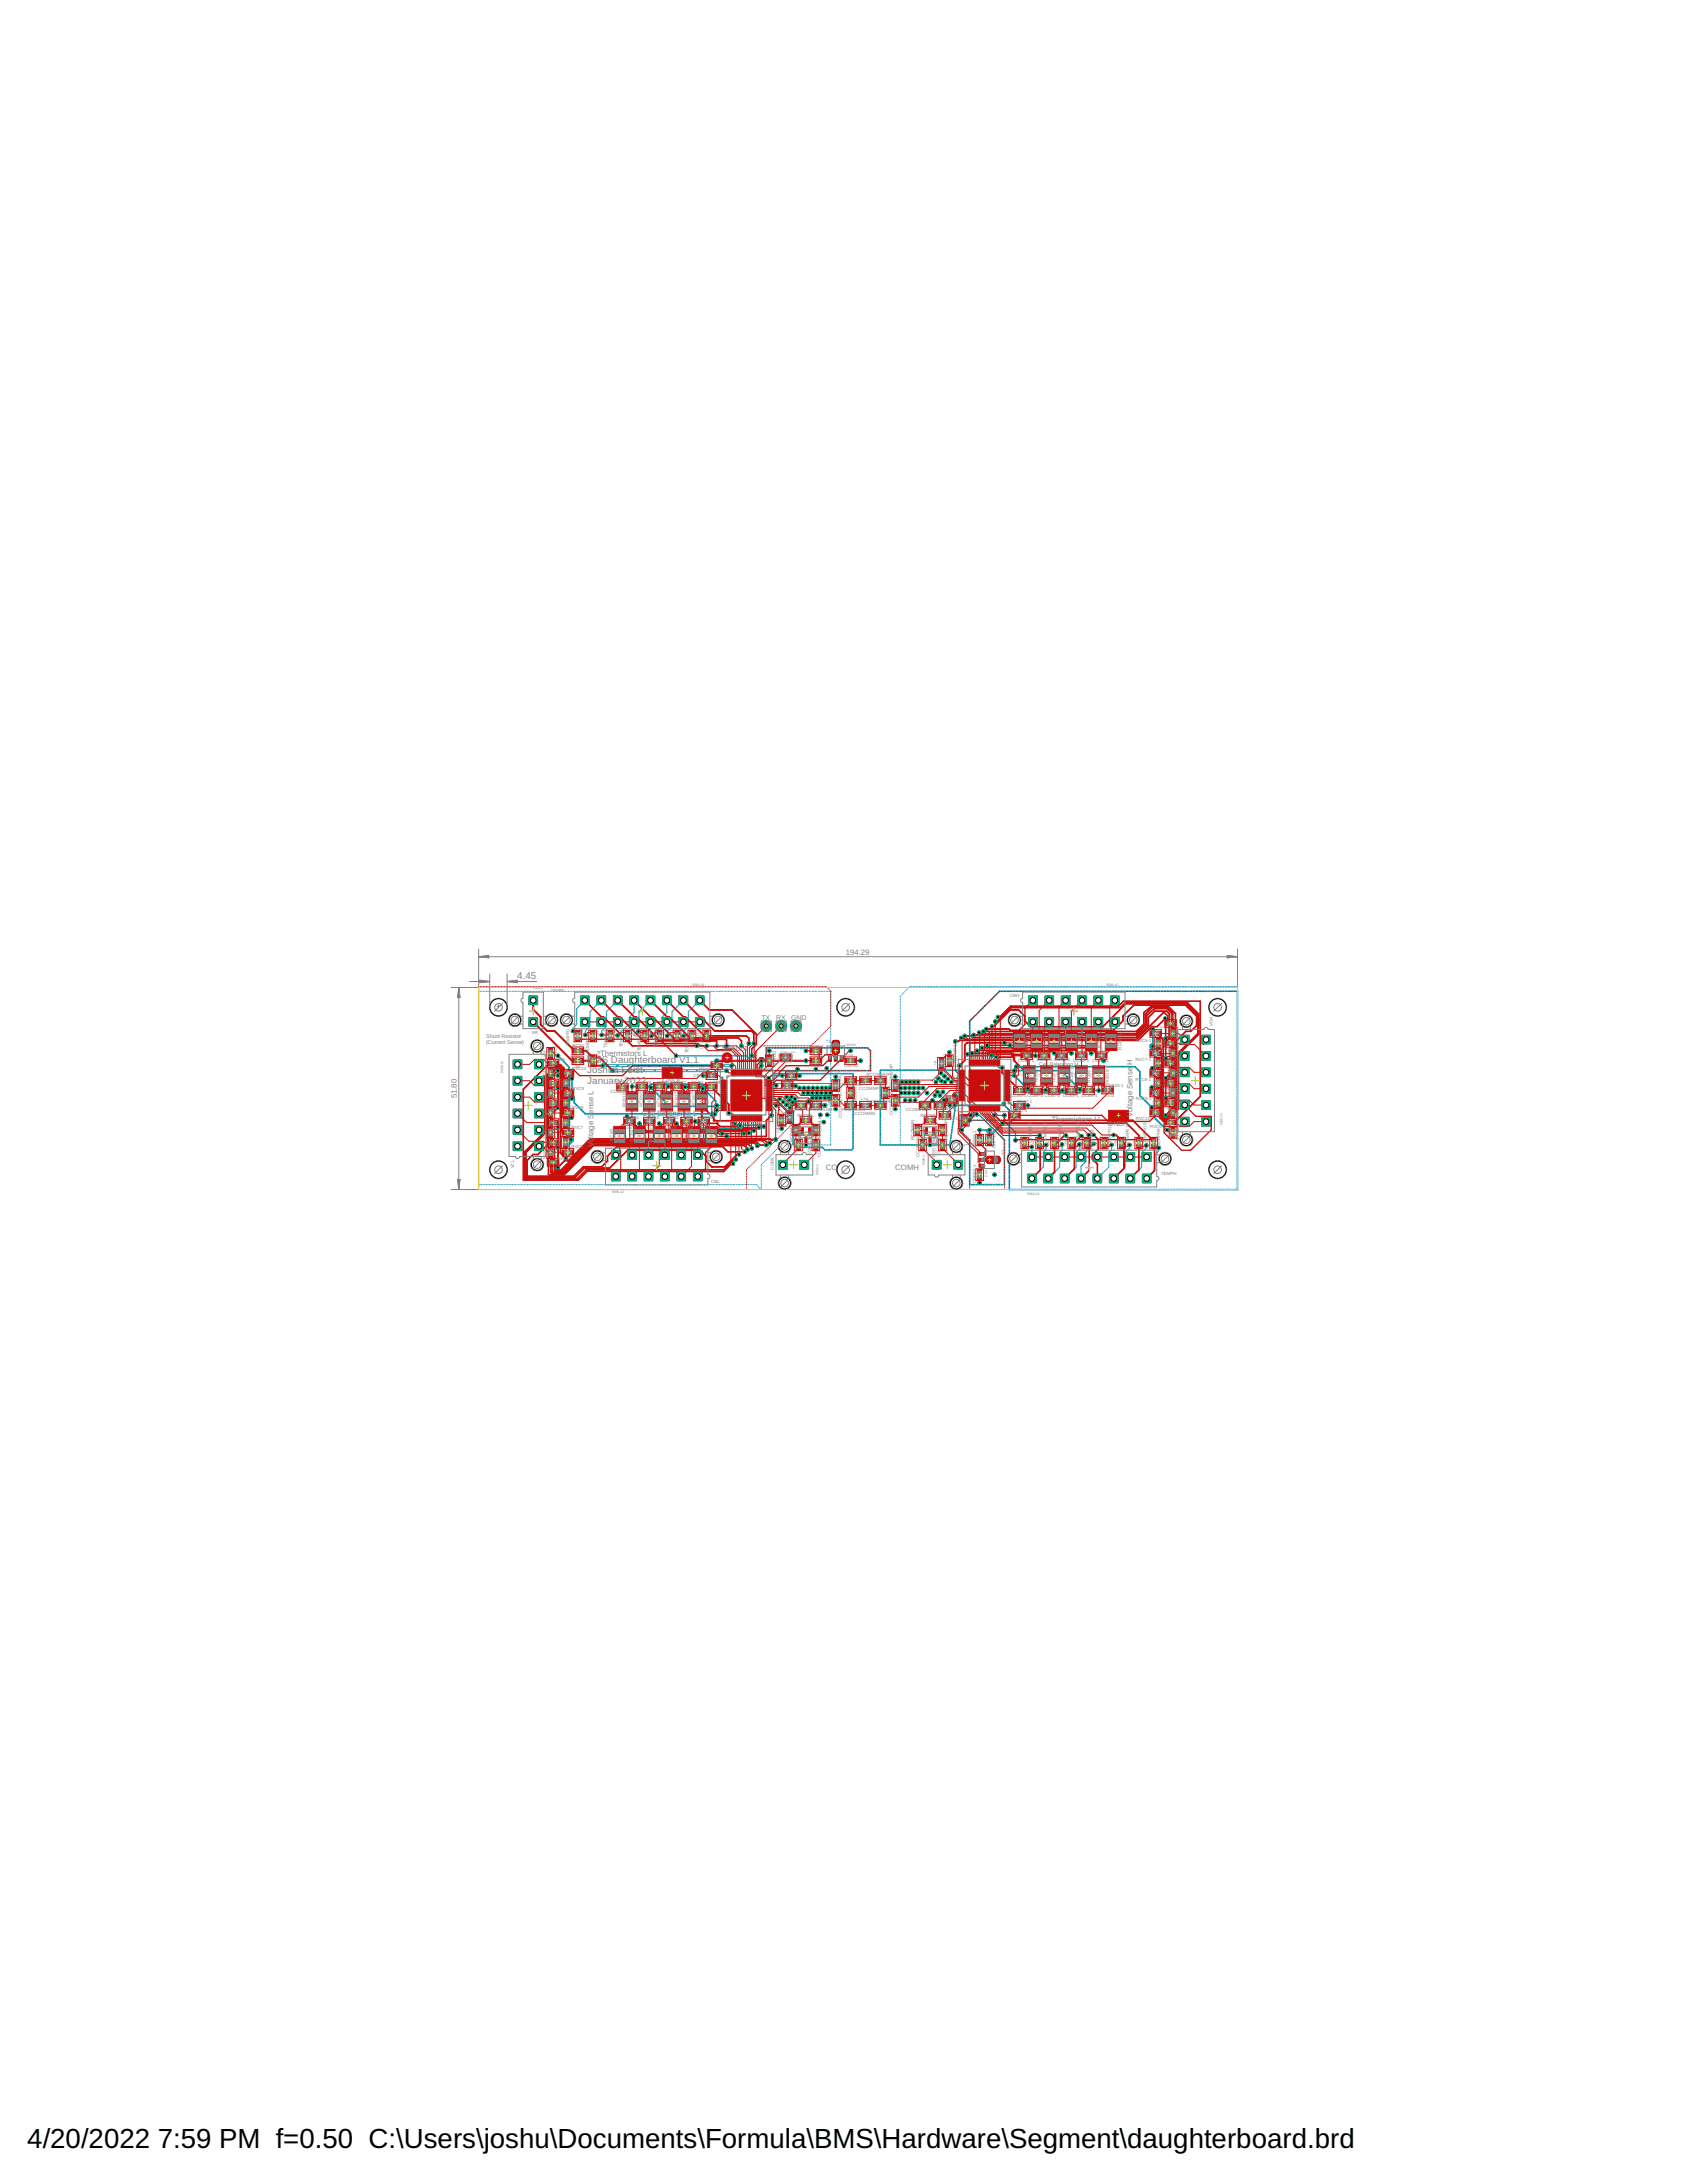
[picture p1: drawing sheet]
<svg xmlns="http://www.w3.org/2000/svg" width="216mm" height="279mm" viewBox="0 0 216 279" stroke-linecap="round" stroke-linejoin="round" font-family="sans-serif">
<defs><g id="words">
<g font-size="3.5">
<text x="3.5" y="274.9">4/20/2022</text>
<text x="20.2" y="274.9">7:59 PM f=0.50 C:\Users\joshu\Documents\Formula\BMS\Hardware\Segment\daughterboard.brd</text>
</g>
<g font-size="1.2" fill="#808080">
<text x="66.2" y="125.3">4.45</text>
<text x="75.2" y="136">BMS Daughterboard V1.1</text>
<text x="75.2" y="137.3">Joshua Feist</text>
<text x="75.2" y="138.7">January 2022</text>
</g>
<g font-size="1" fill="#808080">
<text x="108.3" y="122.2">194.29</text>
<text x="76.8" y="135.1">Thermistors L</text>
<text x="144.9" y="136.3" transform="rotate(-90 144.9 136.3)">H</text>
<text x="58.5" y="140.6" transform="rotate(-90 58.5 140.6)">51.80</text>
<text x="75.9" y="142.6" transform="rotate(-90 75.9 142.6)">ense L</text>
<text x="82.1" y="142.8">Cell Balancing L</text>
<text x="134.6" y="143.6">Thermistors H</text>
<text x="144.9" y="142.9" transform="rotate(-90 144.9 142.9)">Voltage Sense</text>
<text x="75.9" y="146.8" transform="rotate(-90 75.9 146.8)">V</text>
<text x="75.9" y="146.2" transform="rotate(-90 75.9 146.2)">o</text>
<text x="75.9" y="145.6" transform="rotate(-90 75.9 145.6)">ltage S</text>
<text x="105.7" y="149.7">COML</text>
<text x="114.6" y="149.7">COMH</text>
</g>
<g font-size=".9" fill="#808080">
<text x="97.4" y="130.6">TX</text>
<text x="99.3" y="130.6">RX</text>
<text x="101.2" y="130.6">GND</text>
<text x="92.4" y="134.6">NFAULT</text>
<text x="84.8" y="138.7">GNDL</text>
<text x="141.8" y="144.1">GNDH</text>
</g>
<g font-size=".7" fill="#808080">
<text x="62.2" y="132.9">Shunt Resistor</text>
<text x="62.2" y="133.7">(Current Sense)</text>
<text x="133" y="136.4">Cell Balancing H</text>
</g>
<g font-size=".6" fill="#808080">
<text x="70.5" y="127">TEMPL</text>
<text x="129.2" y="127.6">CBH</text>
<text x="150.8" y="131.7" transform="rotate(-90 150.8 131.7)">1</text>
<text x="155.2" y="131.3" transform="rotate(-90 155.2 131.3)">VCH</text>
<text x="68.1" y="132.4">SR</text>
<text x="70.8" y="135.8">RVC5</text>
<text x="71.2" y="135.3" transform="rotate(-90 71.2 135.3)">CVC5</text>
<text x="72.9" y="133.9" transform="rotate(-90 72.9 133.9)">TEMPR1</text>
<text x="73" y="135.4">RCS2</text>
<text x="73.2" y="137">RVC10</text>
<text x="73.3" y="134">RCS1</text>
<text x="73.6" y="136.7">10</text>
<text x="73.8" y="134.7">10</text>
<text x="75.5" y="136.1" transform="rotate(-90 75.5 136.1)">CCSTEMPR2</text>
<text x="76.8" y="136.1" transform="rotate(-90 76.8 136.1)">0.47uf</text>
<text x="77.7" y="134.1" transform="rotate(-90 77.7 134.1)">TEM</text>
<text x="77.7" y="132.9" transform="rotate(-90 77.7 132.9)">PR3</text>
<text x="79.7" y="134" transform="rotate(-90 79.7 134)">TEM</text>
<text x="79.7" y="132.8" transform="rotate(-90 79.7 132.8)">PR4</text>
<text x="82" y="134.6" transform="rotate(-90 82 134.6)">TE</text>
<text x="82" y="133.8" transform="rotate(-90 82 133.8)">MP</text>
<text x="82" y="133" transform="rotate(-90 82 133)">R5</text>
<text x="84" y="134" transform="rotate(-90 84 134)">T</text>
<text x="84" y="133.7" transform="rotate(-90 84 133.7)">EMPR6</text>
<text x="86.1" y="134" transform="rotate(-90 86.1 134)">T</text>
<text x="86.1" y="133.7" transform="rotate(-90 86.1 133.7)">EM</text>
<text x="86.1" y="132.8" transform="rotate(-90 86.1 132.8)">PR7</text>
<text x="88.1" y="134.8" transform="rotate(-90 88.1 134.8)">TEMP</text>
<text x="88.1" y="133.2" transform="rotate(-90 88.1 133.2)">R</text>
<text x="88.1" y="132.8" transform="rotate(-90 88.1 132.8)">8</text>
<text x="88.7" y="137.9">CBAT</text>
<text x="89.5" y="137.1">RBAT</text>
<text x="89.9" y="134.3" transform="rotate(-90 89.9 134.3)">CTS</text>
<text x="89.9" y="133.2" transform="rotate(-90 89.9 133.2)">R</text>
<text x="89.9" y="132.7" transform="rotate(-90 89.9 132.7)">EF1</text>
<text x="99.3" y="136.5" transform="rotate(-90 99.3 136.5)">CD</text>
<text x="99.3" y="135.7" transform="rotate(-90 99.3 135.7)">VDD</text>
<text x="103.5" y="134.1">CNPN1</text>
<text x="103.6" y="136.5">RNPN</text>
<text x="105.7" y="133.5">T1</text>
<text x="108" y="136.5">CNPN2</text>
<text x="110.9" y="137.7">RCOMMHP</text>
<text x="121.1" y="137.4" transform="rotate(-90 121.1 137.4)">CAVDD-1</text>
<text x="122.5" y="136.5" transform="rotate(-90 122.5 136.5)">CREFHP-1</text>
<text x="130.3" y="135.9">CCB</text>
<text x="131.5" y="135.9">0-1 CCB1-1 CCB2-1 CCB</text>
<text x="131.6" y="134.1" transform="rotate(-90 131.6 134.1)">RCB</text>
<text x="131.6" y="132.9" transform="rotate(-90 131.6 132.9)">0</text>
<text x="131.6" y="132.6" transform="rotate(-90 131.6 132.6)">-</text>
<text x="131.6" y="132.4" transform="rotate(-90 131.6 132.4)">1</text>
<text x="132.8" y="137" transform="rotate(-90 132.8 137)">-1</text>
<text x="133.9" y="134.1" transform="rotate(-90 133.9 134.1)">RCB</text>
<text x="133.9" y="132.9" transform="rotate(-90 133.9 132.9)">1</text>
<text x="133.9" y="132.6" transform="rotate(-90 133.9 132.6)">-</text>
<text x="133.9" y="132.4" transform="rotate(-90 133.9 132.4)">1</text>
<text x="135.1" y="137" transform="rotate(-90 135.1 137)">-1</text>
<text x="136.1" y="134.1" transform="rotate(-90 136.1 134.1)">RCB</text>
<text x="136.1" y="132.9" transform="rotate(-90 136.1 132.9)">2</text>
<text x="136.1" y="132.6" transform="rotate(-90 136.1 132.6)">-</text>
<text x="136.1" y="132.4" transform="rotate(-90 136.1 132.4)">1</text>
<text x="138.3" y="134.1" transform="rotate(-90 138.3 134.1)">RCB</text>
<text x="138.3" y="132.9" transform="rotate(-90 138.3 132.9)">3</text>
<text x="138.3" y="132.6" transform="rotate(-90 138.3 132.6)">-</text>
<text x="138.3" y="132.4" transform="rotate(-90 138.3 132.4)">1</text>
<text x="138.6" y="135.9">3-1</text>
<text x="139.8" y="135.9">CCB4-1</text>
<text x="140.9" y="134.1" transform="rotate(-90 140.9 134.1)">RCB</text>
<text x="140.9" y="132.8" transform="rotate(-90 140.9 132.8)">4-</text>
<text x="140.9" y="132.3" transform="rotate(-90 140.9 132.3)">1</text>
<text x="143.5" y="134.3" transform="rotate(-90 143.5 134.3)">RCB</text>
<text x="143.5" y="133.1" transform="rotate(-90 143.5 133.1)">5</text>
<text x="143.5" y="132.8" transform="rotate(-90 143.5 132.8)">-</text>
<text x="143.5" y="132.6" transform="rotate(-90 143.5 132.6)">1</text>
<text x="145.3" y="135.8">RVC7-1</text>
<text x="145.4" y="133.3">RVC6-1</text>
<text x="150.8" y="135.9" transform="rotate(-90 150.8 135.9)">CVC1-1</text>
<text x="150.8" y="133.4" transform="rotate(-90 150.8 133.4)">CVC</text>
<text x="150.8" y="132.2" transform="rotate(-90 150.8 132.2)">0-</text>
<text x="71.2" y="143.3" transform="rotate(-90 71.2 143.3)">CVC2</text>
<text x="71.2" y="140.7" transform="rotate(-90 71.2 140.7)">CVC3</text>
<text x="71.2" y="138.2" transform="rotate(-90 71.2 138.2)">CVC4</text>
<text x="73.1" y="142.1" transform="rotate(-90 73.1 142.1)">CVC8</text>
<text x="73.1" y="139.6" transform="rotate(-90 73.1 139.6)">CVC9</text>
<text x="73.2" y="142">RVC8</text>
<text x="73.3" y="139.6">RVC9</text>
<text x="78.1" y="139.8">CCB10</text>
<text x="80.1" y="141.7" transform="rotate(-90 80.1 141.7)">RCB10</text>
<text x="80.2" y="143.2">CCB4</text>
<text x="81.8" y="138.7">CCB9</text>
<text x="82.3" y="141.7" transform="rotate(-90 82.3 141.7)">RCB9</text>
<text x="82.8" y="143.2">C</text>
<text x="83.2" y="143.2">CB3</text>
<text x="84" y="138.7">CCB8</text>
<text x="84.6" y="141.7" transform="rotate(-90 84.6 141.7)">RCB8</text>
<text x="85.3" y="143.2">CCB2</text>
<text x="86.3" y="138.7">CCB7</text>
<text x="86.8" y="141.7" transform="rotate(-90 86.8 141.7)">RCB7</text>
<text x="87.5" y="143.2">CCB1</text>
<text x="88.5" y="138.7">CCB6</text>
<text x="89" y="141.7" transform="rotate(-90 89 141.7)">RCB6</text>
<text x="89.8" y="143.2">CCB0</text>
<text x="90.7" y="138.7">CCB5</text>
<text x="95.1" y="140.4">IC1</text>
<text x="99.4" y="139.7">CNEG5V</text>
<text x="100.1" y="138.4">CCVDD</text>
<text x="100.6" y="142.2">CCOMLPG CCOMLNG</text>
<text x="102.1" y="143">RCOML</text>
<text x="107.7" y="142.3">RCOMMLN</text>
<text x="107.7" y="143.1" transform="rotate(-90 107.7 143.1)">CCOMMLNCCOMMLP</text>
<text x="107.8" y="139">RCOMMLP</text>
<text x="109.4" y="142.8">CCOMMN</text>
<text x="109.9" y="139.5">CCOMMP</text>
<text x="110.9" y="141.2">RCOMMHN</text>
<text x="114.3" y="142.7" transform="rotate(-90 114.3 142.7)">CCOMMHN</text>
<text x="114.3" y="139.3" transform="rotate(-90 114.3 139.3)">CCOMMHP</text>
<text x="115.9" y="142.2">CCOMHNG</text>
<text x="117.8" y="143">RCOMH</text>
<text x="119.4" y="142.1">CCOMHPG</text>
<text x="120.1" y="143.4">CCVDD-1</text>
<text x="123.2" y="142.3" transform="rotate(-90 123.2 142.3)">-1</text>
<text x="125.5" y="139.1">IC2</text>
<text x="129.3" y="140.4">CCB5-1CCB6-1 CCB7-1 CCB8-1 CCB9-1</text>
<text x="129.6" y="142.4">RBAT-1</text>
<text x="130.1" y="141.2">CBAT-1</text>
<text x="132.8" y="138.5" transform="rotate(-90 132.8 138.5)">RCB6</text>
<text x="134" y="143.9" transform="rotate(-90 134 143.9)">6</text>
<text x="135.1" y="138.5" transform="rotate(-90 135.1 138.5)">RCB7</text>
<text x="137.3" y="138.6" transform="rotate(-90 137.3 138.6)">RCB8-1</text>
<text x="138.1" y="143.9" transform="rotate(-90 138.1 143.9)">4</text>
<text x="139.5" y="138.6" transform="rotate(-90 139.5 138.6)">RCB9-1</text>
<text x="141.4" y="139.2">CCB10-1</text>
<text x="141.9" y="138.8" transform="rotate(-90 141.9 138.8)">RCB10-1</text>
<text x="145.3" y="138.3">RVC8-1</text>
<text x="145.4" y="143.4">RVC10-1</text>
<text x="145.4" y="140.8">RVC9-1</text>
<text x="150.8" y="141" transform="rotate(-90 150.8 141)">CVC</text>
<text x="150.8" y="139.8" transform="rotate(-90 150.8 139.8)">3-1</text>
<text x="150.9" y="138.4" transform="rotate(-90 150.9 138.4)">CVC2-1</text>
<text x="65.8" y="149.5" transform="rotate(-90 65.8 149.5)">VCL</text>
<text x="71.2" y="148.3" transform="rotate(-90 71.2 148.3)">CVC0</text>
<text x="71.2" y="145.8" transform="rotate(-90 71.2 145.8)">CVC1</text>
<text x="71.2" y="148.4">RVC0</text>
<text x="73" y="147.1" transform="rotate(-90 73 147.1)">CVC6</text>
<text x="73.1" y="144.6" transform="rotate(-90 73.1 144.6)">CVC7</text>
<text x="73.1" y="147">RVC6</text>
<text x="73.1" y="144.5">RVC7</text>
<text x="78.5" y="146" transform="rotate(-90 78.5 146)">R</text>
<text x="78.5" y="145.6" transform="rotate(-90 78.5 145.6)">CB5</text>
<text x="81.1" y="146.1" transform="rotate(-90 81.1 146.1)">R</text>
<text x="81.1" y="145.7" transform="rotate(-90 81.1 145.7)">CB4</text>
<text x="83.6" y="146" transform="rotate(-90 83.6 146)">R</text>
<text x="83.6" y="145.6" transform="rotate(-90 83.6 145.6)">CB3</text>
<text x="85.8" y="146" transform="rotate(-90 85.8 146)">R</text>
<text x="85.8" y="145.6" transform="rotate(-90 85.8 145.6)">CB2</text>
<text x="88" y="146" transform="rotate(-90 88 146)">R</text>
<text x="88" y="145.6" transform="rotate(-90 88 145.6)">CB1</text>
<text x="90.3" y="146" transform="rotate(-90 90.3 146)">R</text>
<text x="90.3" y="145.6" transform="rotate(-90 90.3 145.6)">CB0</text>
<text x="99" y="149.7" transform="rotate(-90 99 149.7)">COML</text>
<text x="99.7" y="144.5" transform="rotate(-90 99.7 144.5)">CREFHP</text>
<text x="100.7" y="144.3" transform="rotate(-90 100.7 144.3)">CAVDD</text>
<text x="101.5" y="146.2" transform="rotate(-90 101.5 146.2)">RCOMLP</text>
<text x="101.9" y="147.8" transform="rotate(-90 101.9 147.8)">CCOMLP</text>
<text x="103.8" y="147.8" transform="rotate(-90 103.8 147.8)">ESDCOML</text>
<text x="105.1" y="148.1" transform="rotate(-90 105.1 148.1)">CCOMLN RCOMLN</text>
<text x="117" y="145.9" transform="rotate(-90 117 145.9)">RCOMHN</text>
<text x="117.7" y="148.1" transform="rotate(-90 117.7 148.1)">CCOMHN</text>
<text x="119.7" y="148" transform="rotate(-90 119.7 148)">E</text>
<text x="119.7" y="147.6" transform="rotate(-90 119.7 147.6)">SDCOMH</text>
<text x="120.3" y="147.8" transform="rotate(-90 120.3 147.8)">CCOMHP</text>
<text x="121.3" y="145.9" transform="rotate(-90 121.3 145.9)">RCOMHP</text>
<text x="123.2" y="144.3" transform="rotate(-90 123.2 144.3)">CDVDD</text>
<text x="124.9" y="146.8" transform="rotate(-90 124.9 146.8)">RNPN-1</text>
<text x="127.4" y="146.9" transform="rotate(-90 127.4 146.9)">CNPN1-1</text>
<text x="128.6" y="147.8" transform="rotate(-90 128.6 147.8)">T2</text>
<text x="132.1" y="146.3" transform="rotate(-90 132.1 146.3)">CTS</text>
<text x="132.1" y="145.2" transform="rotate(-90 132.1 145.2)">R</text>
<text x="132.1" y="144.7" transform="rotate(-90 132.1 144.7)">E</text>
<text x="132.1" y="144.4" transform="rotate(-90 132.1 144.4)">F2</text>
<text x="134" y="146.2" transform="rotate(-90 134 146.2)">TEM</text>
<text x="134" y="145" transform="rotate(-90 134 145)">P</text>
<text x="134" y="144.6" transform="rotate(-90 134 144.6)">R</text>
<text x="134" y="144.2" transform="rotate(-90 134 144.2)">1</text>
<text x="135.9" y="146.3" transform="rotate(-90 135.9 146.3)">TEMP</text>
<text x="135.9" y="144.7" transform="rotate(-90 135.9 144.7)">R</text>
<text x="135.9" y="144.3" transform="rotate(-90 135.9 144.3)">15</text>
<text x="138.1" y="146.2" transform="rotate(-90 138.1 146.2)">TEMP</text>
<text x="138.1" y="144.6" transform="rotate(-90 138.1 144.6)">R</text>
<text x="138.1" y="144.2" transform="rotate(-90 138.1 144.2)">1</text>
<text x="139.9" y="147.1" transform="rotate(-90 139.9 147.1)">TEMPR13</text>
<text x="142.2" y="146.4" transform="rotate(-90 142.2 146.4)">TE</text>
<text x="142.2" y="145.7" transform="rotate(-90 142.2 145.7)">MPR12</text>
<text x="144.5" y="146.4" transform="rotate(-90 144.5 146.4)">TEMPR11</text>
<text x="146.7" y="146.3" transform="rotate(-90 146.7 146.3)">TEMPR10</text>
<text x="147.1" y="144.3">RVC5-1</text>
<text x="148.5" y="146.7" transform="rotate(-90 148.5 146.7)">TEMPR9</text>
<text x="150.9" y="145.9" transform="rotate(-90 150.9 145.9)">CVC</text>
<text x="150.9" y="144.7" transform="rotate(-90 150.9 144.7)">5-1 CVC4-1</text>
<text x="91" y="151.4">CBL</text>
<text x="124.9" y="151.4" transform="rotate(-90 124.9 151.4)">CNPN2-1</text>
<text x="148.6" y="150.4">TEMPH</text>
</g>
<g font-size=".4" fill="#808080">
<text x="68.2" y="126.5">5566-2</text>
<text x="88.6" y="126.2">5566-16</text>
<text x="141.6" y="126.2">5566-12</text>
<text x="149.4" y="130.4">1</text>
<text x="149.7" y="130.4">0</text>
<text x="64.4" y="137.3" transform="rotate(-90 64.4 137.3)">5566-12</text>
<text x="69.8" y="135.7" transform="rotate(-90 69.8 135.7)">0.47</text>
<text x="69.8" y="134.8" transform="rotate(-90 69.8 134.8)">uf</text>
<text x="70.4" y="136.6">100</text>
<text x="72.2" y="138">100</text>
<text x="74.6" y="132.5" transform="rotate(-90 74.6 132.5)">10k</text>
<text x="76.6" y="132.5" transform="rotate(-90 76.6 132.5)">10k</text>
<text x="78.8" y="132.4" transform="rotate(-90 78.8 132.4)">10k</text>
<text x="81" y="132.5" transform="rotate(-90 81 132.5)">10k</text>
<text x="83.1" y="132.5" transform="rotate(-90 83.1 132.5)">10k</text>
<text x="85.1" y="132.5" transform="rotate(-90 85.1 132.5)">10k</text>
<text x="87.3" y="132.5" transform="rotate(-90 87.3 132.5)">10k</text>
<text x="89.4" y="132.8" transform="rotate(-90 89.4 132.8)">10k</text>
<text x="91.2" y="132.8" transform="rotate(-90 91.2 132.8)">1</text>
<text x="91.2" y="132.5" transform="rotate(-90 91.2 132.5)">uf</text>
<text x="91.6" y="135.7">30</text>
<text x="98.1" y="136" transform="rotate(-90 98.1 136)">1</text>
<text x="98.1" y="135.8" transform="rotate(-90 98.1 135.8)">uf</text>
<text x="100.6" y="137.4">4.7uf</text>
<text x="104.1" y="135.4">0.22uf</text>
<text x="104.3" y="135.1">49</text>
<text x="108.2" y="133.9">LDOIN</text>
<text x="108.2" y="135.1">0.1uf</text>
<text x="108.7" y="138">49</text>
<text x="119.8" y="136.3" transform="rotate(-90 119.8 136.3)">1uf</text>
<text x="122" y="136.1" transform="rotate(-90 122 136.1)">1uf</text>
<text x="124.2" y="135.3">PBQ79656PAPTQ1</text>
<text x="129.8" y="133.4" transform="rotate(-90 129.8 133.4)">1</text>
<text x="129.8" y="133.1" transform="rotate(-90 129.8 133.1)">0</text>
<text x="130.9" y="134.8">0.4</text>
<text x="131.1" y="137.8" transform="rotate(-90 131.1 137.8)">10</text>
<text x="131.5" y="134.8">7uf</text>
<text x="132" y="133.4" transform="rotate(-90 132 133.4)">1</text>
<text x="132" y="133.1" transform="rotate(-90 132 133.1)">0</text>
<text x="133.1" y="134.7">0.4</text>
<text x="133.3" y="137.8" transform="rotate(-90 133.3 137.8)">10</text>
<text x="133.7" y="134.7">7uf</text>
<text x="134.2" y="133.4" transform="rotate(-90 134.2 133.4)">1</text>
<text x="134.2" y="133.1" transform="rotate(-90 134.2 133.1)">0</text>
<text x="135.2" y="134.8">0.47uf</text>
<text x="135.5" y="137.8" transform="rotate(-90 135.5 137.8)">10</text>
<text x="136.5" y="133.4" transform="rotate(-90 136.5 133.4)">1</text>
<text x="136.5" y="133.1" transform="rotate(-90 136.5 133.1)">0</text>
<text x="137.7" y="137.8" transform="rotate(-90 137.7 137.8)">10</text>
<text x="137.9" y="134.7">0.47uf</text>
<text x="139" y="133.4" transform="rotate(-90 139 133.4)">1</text>
<text x="139" y="133.1" transform="rotate(-90 139 133.1)">0</text>
<text x="139.9" y="137.8" transform="rotate(-90 139.9 137.8)">10</text>
<text x="140.4" y="134.7">0.4</text>
<text x="141" y="134.7">7uf</text>
<text x="141.5" y="133.4" transform="rotate(-90 141.5 133.4)">1</text>
<text x="141.5" y="133.1" transform="rotate(-90 141.5 133.1)">0</text>
<text x="147.5" y="132.1">100</text>
<text x="147.5" y="134.5">100</text>
<text x="147.5" y="137.1">1</text>
<text x="147.8" y="137.1">00</text>
<text x="147.9" y="136.8" transform="rotate(-90 147.9 136.8)">CVC7-1</text>
<text x="147.9" y="134.2" transform="rotate(-90 147.9 134.2)">CVC6-1</text>
<text x="149.2" y="136.4" transform="rotate(-90 149.2 136.4)">0.47uf</text>
<text x="149.2" y="133.9" transform="rotate(-90 149.2 133.9)">0.47uf</text>
<text x="149.4" y="135.8">100</text>
<text x="149.4" y="133.3">10</text>
<text x="149.7" y="137.3" transform="rotate(-90 149.7 137.3)">uf</text>
<text x="149.8" y="132.7" transform="rotate(-90 149.8 132.7)">0.47uf</text>
<text x="149.9" y="135.6" transform="rotate(-90 149.9 135.6)">0.47</text>
<text x="149.9" y="134.7" transform="rotate(-90 149.9 134.7)">uf</text>
<text x="149.9" y="133.3">0</text>
<text x="69.8" y="143.3" transform="rotate(-90 69.8 143.3)">0.47uf</text>
<text x="69.8" y="140.7" transform="rotate(-90 69.8 140.7)">0.47uf</text>
<text x="69.8" y="138.2" transform="rotate(-90 69.8 138.2)">0.47uf</text>
<text x="70.5" y="142.1">100</text>
<text x="70.5" y="139.1">100</text>
<text x="71.7" y="142" transform="rotate(-90 71.7 142)">0.47uf</text>
<text x="72.1" y="139.5" transform="rotate(-90 72.1 139.5)">0.47uf</text>
<text x="72.3" y="140.4">100</text>
<text x="72.4" y="143">10</text>
<text x="72.8" y="143">0</text>
<text x="78.8" y="138.5">0.47uf</text>
<text x="81.8" y="141.3" transform="rotate(-90 81.8 141.3)">10</text>
<text x="81.8" y="140">0.4</text>
<text x="82.4" y="140">7uf</text>
<text x="84" y="141.3" transform="rotate(-90 84 141.3)">10</text>
<text x="84" y="140">0.4</text>
<text x="84.6" y="140">7uf</text>
<text x="86.3" y="141.3" transform="rotate(-90 86.3 141.3)">10</text>
<text x="86.3" y="140">0.4</text>
<text x="86.9" y="140">7uf</text>
<text x="88.5" y="141.3" transform="rotate(-90 88.5 141.3)">10</text>
<text x="88.5" y="140">0.4</text>
<text x="89.1" y="140">7uf</text>
<text x="90.7" y="141.3" transform="rotate(-90 90.7 141.3)">10</text>
<text x="90.7" y="140">0.47uf</text>
<text x="91.4" y="138.6">10 n</text>
<text x="92.2" y="138.6">f</text>
<text x="100.3" y="138.7">0.1uf</text>
<text x="101.6" y="143.4" transform="rotate(-90 101.6 143.4)">1uf</text>
<text x="102.2" y="141.1">220pf</text>
<text x="102.9" y="143.9">1k</text>
<text x="104.2" y="141.1">220pf</text>
<text x="106.3" y="141.6" transform="rotate(-90 106.3 141.6)">220pf</text>
<text x="106.3" y="139.7" transform="rotate(-90 106.3 139.7)">220pf</text>
<text x="108.5" y="140.1" transform="rotate(-90 108.5 140.1)">1k</text>
<text x="108.7" y="141.1">49</text>
<text x="109.7" y="140.9" transform="rotate(-90 109.7 140.9)">RCOMML</text>
<text x="110.2" y="140.8">2.2nf</text>
<text x="110.3" y="138">2.2nf</text>
<text x="112.4" y="138.8">49</text>
<text x="112.4" y="142">49</text>
<text x="113" y="140.8" transform="rotate(-90 113 140.8)">RCOMMH</text>
<text x="113.8" y="140.1" transform="rotate(-90 113.8 140.1)">1k</text>
<text x="115.1" y="139.3" transform="rotate(-90 115.1 139.3)">220pf</text>
<text x="115.2" y="141.3" transform="rotate(-90 115.2 141.3)">220p</text>
<text x="115.2" y="140.4" transform="rotate(-90 115.2 140.4)">f</text>
<text x="117.8" y="141.1">220pf</text>
<text x="118.8" y="144">1k</text>
<text x="119.7" y="141.1">220pf</text>
<text x="120.6" y="142.5">4.7uf</text>
<text x="121.5" y="141.7">0.1uf</text>
<text x="129.6" y="143.2">30</text>
<text x="129.9" y="139.1">0.47uf</text>
<text x="130" y="141.9">10 nf</text>
<text x="132.1" y="139.1">0.47uf</text>
<text x="134.3" y="139.1">0.47uf</text>
<text x="136.5" y="139.1">0.47uf</text>
<text x="138.7" y="139.1">0.47uf</text>
<text x="141.4" y="140.5">0.47uf</text>
<text x="147.5" y="142.2">1</text>
<text x="147.5" y="139.7">1</text>
<text x="147.8" y="142.2">00</text>
<text x="147.8" y="139.7">00</text>
<text x="147.8" y="141.9" transform="rotate(-90 147.8 141.9)">CVC9-1</text>
<text x="147.9" y="139.4" transform="rotate(-90 147.9 139.4)">CVC8-1</text>
<text x="149.2" y="141.5" transform="rotate(-90 149.2 141.5)">0.47uf</text>
<text x="149.2" y="138.9" transform="rotate(-90 149.2 138.9)">0.47uf</text>
<text x="149.4" y="138.5">10</text>
<text x="149.4" y="143.4">100</text>
<text x="149.5" y="140.9">100</text>
<text x="149.7" y="138.1" transform="rotate(-90 149.7 138.1)">0.47</text>
<text x="149.8" y="140.6" transform="rotate(-90 149.8 140.6)">0.47uf</text>
<text x="149.9" y="143.2" transform="rotate(-90 149.9 143.2)">0.47uf</text>
<text x="149.9" y="138.5">0</text>
<text x="69.8" y="148.3" transform="rotate(-90 69.8 148.3)">0.</text>
<text x="69.8" y="148" transform="rotate(-90 69.8 148)">47uf</text>
<text x="69.8" y="145.8" transform="rotate(-90 69.8 145.8)">0.47uf</text>
<text x="70.4" y="146.7">1</text>
<text x="70.5" y="149.7">1</text>
<text x="70.5" y="144.2">1</text>
<text x="70.6" y="146.7">00</text>
<text x="70.7" y="149.7">0</text>
<text x="70.8" y="144.2">00</text>
<text x="71.7" y="147.1" transform="rotate(-90 71.7 147.1)">0.47uf</text>
<text x="71.7" y="144.5" transform="rotate(-90 71.7 144.5)">0.47uf</text>
<text x="72.3" y="148">100</text>
<text x="72.4" y="145.5">100</text>
<text x="80.2" y="145.7" transform="rotate(-90 80.2 145.7)">10</text>
<text x="80.2" y="144.5">0.</text>
<text x="80.6" y="144.5">47uf</text>
<text x="82.8" y="145.7" transform="rotate(-90 82.8 145.7)">10</text>
<text x="82.8" y="144.5">0</text>
<text x="83" y="144.5">.47uf</text>
<text x="85.3" y="145.7" transform="rotate(-90 85.3 145.7)">10</text>
<text x="85.3" y="144.5">0.</text>
<text x="85.7" y="144.5">4</text>
<text x="85.9" y="144.5">7uf</text>
<text x="87.5" y="145.7" transform="rotate(-90 87.5 145.7)">10</text>
<text x="87.5" y="144.5">0.</text>
<text x="87.9" y="144.5">4</text>
<text x="88.1" y="144.5">7uf</text>
<text x="89.8" y="145.7" transform="rotate(-90 89.8 145.7)">10</text>
<text x="89.8" y="144.5">0.</text>
<text x="90.1" y="144.5">4</text>
<text x="90.3" y="144.5">7uf</text>
<text x="92" y="145.7" transform="rotate(-90 92 145.7)">10</text>
<text x="93.7" y="144.2">PBQ79656PA</text>
<text x="96.3" y="144.2">PTQ1</text>
<text x="99.7" y="145" transform="rotate(-90 99.7 145)">1uf</text>
<text x="102.4" y="145" transform="rotate(-90 102.4 145)">49</text>
<text x="102.8" y="147" transform="rotate(-90 102.8 147)">2.2nf</text>
<text x="104.2" y="146.9" transform="rotate(-90 104.2 146.9)">2.2nf</text>
<text x="104.2" y="144.8" transform="rotate(-90 104.2 144.8)">49</text>
<text x="118.4" y="149.1" transform="rotate(-90 118.4 149.1)">5566-2</text>
<text x="118.4" y="145" transform="rotate(-90 118.4 145)">49</text>
<text x="118.6" y="147.1" transform="rotate(-90 118.6 147.1)">2.2nf</text>
<text x="120.2" y="145" transform="rotate(-90 120.2 145)">49</text>
<text x="121.2" y="147" transform="rotate(-90 121.2 147)">2.2nf</text>
<text x="124.1" y="144.2" transform="rotate(-90 124.1 144.2)">1uf</text>
<text x="125.9" y="146.2" transform="rotate(-90 125.9 146.2)">49</text>
<text x="126.4" y="146.4" transform="rotate(-90 126.4 146.4)">0.22uf</text>
<text x="130.7" y="146.5" transform="rotate(-90 130.7 146.5)">1uf</text>
<text x="132.4" y="146.7" transform="rotate(-90 132.4 146.7)">10k</text>
<text x="134.3" y="146.7" transform="rotate(-90 134.3 146.7)">10k</text>
<text x="136.5" y="146.7" transform="rotate(-90 136.5 146.7)">10k</text>
<text x="138.7" y="146.6" transform="rotate(-90 138.7 146.6)">10k</text>
<text x="140.6" y="146.7" transform="rotate(-90 140.6 146.7)">10k</text>
<text x="142.9" y="146.7" transform="rotate(-90 142.9 146.7)">10k</text>
<text x="145.3" y="146.7" transform="rotate(-90 145.3 146.7)">10k</text>
<text x="147" y="146.7" transform="rotate(-90 147 146.7)">10k</text>
<text x="149.9" y="145.7" transform="rotate(-90 149.9 145.7)">0.47uf</text>
<text x="156.5" y="144" transform="rotate(-90 156.5 144)">5566-12</text>
<text x="78.3" y="152.7">5566-12</text>
<text x="104.7" y="150.3" transform="rotate(-90 104.7 150.3)">5566-2</text>
<text x="126.3" y="150.7" transform="rotate(-90 126.3 150.7)">0.1uf</text>
<text x="131.5" y="152.9">5566-16</text>
</g>
<g font-size=".3" fill="#808080">
<text x="148.5" y="131.6">RVC0</text>
<text x="149.2" y="131.6">-</text>
<text x="149.3" y="131.6">1</text>
<text x="99.8" y="134.8">DISABLE_UART</text>
<text x="148.7" y="134.4">R</text>
<text x="148.8" y="136.9">R</text>
<text x="148.9" y="134.4">VC</text>
<text x="149" y="136.9">VC2-1</text>
<text x="149.3" y="134.4">1-1</text>
<text x="71.2" y="143.3">RVC</text>
<text x="71.2" y="140.8">R</text>
<text x="71.2" y="138.2">RVC</text>
<text x="71.4" y="140.8">VC</text>
<text x="71.8" y="143.3">2</text>
<text x="71.8" y="140.8">3</text>
<text x="71.8" y="138.2">4</text>
<text x="120.7" y="140.5">CNEG5V-1</text>
<text x="148.7" y="142">R</text>
<text x="148.8" y="139.3">R</text>
<text x="148.9" y="142">VC4-1</text>
<text x="149" y="139.3">V</text>
<text x="149.2" y="139.3">C3-1</text>
<text x="71.2" y="145.8">R</text>
<text x="71.4" y="145.8">VC</text>
<text x="71.8" y="145.8">1</text>
</g>
</g></defs>
<g fill="#808080" stroke="#808080" stroke-width=".13">
<circle cx="63.8" cy="128.9" r="1.16"/>
<circle cx="155.8" cy="149.7" r="1.16"/>
<circle cx="108.2" cy="149.7" r="1.16"/>
<circle cx="108.2" cy="128.9" r="1.16"/>
<circle cx="63.8" cy="149.7" r="1.16"/>
<circle cx="155.8" cy="128.9" r="1.16"/>
<circle cx="100.4" cy="146.7" r=".8"/>
<circle cx="100.4" cy="151.4" r=".8"/>
<circle cx="68.7" cy="149.1" r=".8"/>
<circle cx="68.7" cy="133.9" r=".8"/>
<circle cx="91.7" cy="148.1" r=".8"/>
<circle cx="76.5" cy="148.1" r=".8"/>
<circle cx="72.5" cy="130.6" r=".8"/>
<circle cx="91.9" cy="130.6" r=".8"/>
<circle cx="122.4" cy="151.4" r=".8"/>
<circle cx="122.4" cy="146.7" r=".8"/>
<circle cx="65.9" cy="130.6" r=".8"/>
<circle cx="70.6" cy="130.6" r=".8"/>
<circle cx="151.8" cy="130.7" r=".8"/>
<circle cx="151.8" cy="145.9" r=".8"/>
<circle cx="129.8" cy="130.6" r=".8"/>
<circle cx="145" cy="130.6" r=".8"/>
<circle cx="149.1" cy="148.3" r=".8"/>
<circle cx="129.7" cy="148.3" r=".8"/>
<circle cx="71.4" cy="146.9" r=".23"/>
<circle cx="98.5" cy="146.3" r=".23"/>
<circle cx="89" cy="143.5" r=".23"/>
<circle cx="97.7" cy="144.2" r=".23"/>
<circle cx="71.4" cy="144.3" r=".23"/>
<circle cx="98.1" cy="146.6" r=".23"/>
<circle cx="86.6" cy="143.8" r=".23"/>
<circle cx="97.1" cy="144.3" r=".23"/>
<circle cx="84.4" cy="143.8" r=".23"/>
<circle cx="96.5" cy="144.7" r=".23"/>
<circle cx="71.4" cy="141.8" r=".23"/>
<circle cx="96.9" cy="146.7" r=".23"/>
<circle cx="71.4" cy="139.3" r=".23"/>
<circle cx="96.2" cy="147" r=".23"/>
<circle cx="81.8" cy="143.8" r=".23"/>
<circle cx="95.8" cy="145" r=".23"/>
<circle cx="71.4" cy="137" r=".23"/>
<circle cx="95.7" cy="147.1" r=".23"/>
<circle cx="80.2" cy="142.9" r=".23"/>
<circle cx="95.2" cy="145.1" r=".23"/>
<circle cx="92.4" cy="145.1" r=".23"/>
<circle cx="72.4" cy="148.3" r=".23"/>
<circle cx="95.3" cy="147.4" r=".23"/>
<circle cx="71.4" cy="135.1" r=".23"/>
<circle cx="89.9" cy="139.3" r=".23"/>
<circle cx="94.7" cy="144.1" r=".23"/>
<circle cx="73.1" cy="145.8" r=".23"/>
<circle cx="94.6" cy="147.7" r=".23"/>
<circle cx="87.7" cy="139.1" r=".23"/>
<circle cx="94" cy="143.9" r=".23"/>
<circle cx="73.1" cy="143.1" r=".23"/>
<circle cx="94.1" cy="148.4" r=".23"/>
<circle cx="85.5" cy="139.1" r=".23"/>
<circle cx="93.3" cy="142.5" r=".23"/>
<circle cx="73.2" cy="140.6" r=".23"/>
<circle cx="93.8" cy="148.9" r=".23"/>
<circle cx="83.3" cy="139.2" r=".23"/>
<circle cx="91.7" cy="142.1" r=".23"/>
<circle cx="73.2" cy="138" r=".23"/>
<circle cx="91.5" cy="142.6" r=".23"/>
<circle cx="80.9" cy="139.1" r=".23"/>
<circle cx="91.7" cy="141.5" r=".23"/>
<circle cx="71.4" cy="149.4" r=".23"/>
<circle cx="99.3" cy="145.8" r=".23"/>
<circle cx="93" cy="145.5" r=".23"/>
<circle cx="98.7" cy="142.7" r=".23"/>
<circle cx="107" cy="137.8" r=".23"/>
<circle cx="107" cy="141.9" r=".23"/>
<circle cx="110.1" cy="135.8" r=".23"/>
<circle cx="98.4" cy="134.5" r=".23"/>
<circle cx="97.4" cy="136.4" r=".23"/>
<circle cx="101.8" cy="139" r=".23"/>
<circle cx="99.3" cy="138.9" r=".23"/>
<circle cx="99.3" cy="141.5" r=".23"/>
<circle cx="100" cy="144.4" r=".23"/>
<circle cx="100.7" cy="140.4" r=".23"/>
<circle cx="102.3" cy="139.3" r=".23"/>
<circle cx="101" cy="140.8" r=".23"/>
<circle cx="101.4" cy="141.1" r=".23"/>
<circle cx="101.7" cy="140.7" r=".23"/>
<circle cx="101.3" cy="140.4" r=".23"/>
<circle cx="102.8" cy="139.9" r=".23"/>
<circle cx="103.4" cy="139.9" r=".23"/>
<circle cx="104" cy="140.5" r=".23"/>
<circle cx="104.5" cy="140.5" r=".23"/>
<circle cx="105" cy="140.5" r=".23"/>
<circle cx="105.6" cy="140.5" r=".23"/>
<circle cx="106.1" cy="140.5" r=".23"/>
<circle cx="104" cy="139.9" r=".23"/>
<circle cx="104.5" cy="139.9" r=".23"/>
<circle cx="105.1" cy="139.9" r=".23"/>
<circle cx="105.7" cy="139.9" r=".23"/>
<circle cx="106.3" cy="139.9" r=".23"/>
<circle cx="106.2" cy="139.3" r=".23"/>
<circle cx="105.7" cy="139.3" r=".23"/>
<circle cx="105.2" cy="139.3" r=".23"/>
<circle cx="104.6" cy="139.3" r=".23"/>
<circle cx="104" cy="139.3" r=".23"/>
<circle cx="103.5" cy="139.3" r=".23"/>
<circle cx="102.9" cy="139.3" r=".23"/>
<circle cx="99.8" cy="140.7" r=".23"/>
<circle cx="100.2" cy="141" r=".23"/>
<circle cx="100.7" cy="141.4" r=".23"/>
<circle cx="101.1" cy="141.8" r=".23"/>
<circle cx="103.5" cy="141" r=".23"/>
<circle cx="105.5" cy="141.5" r=".23"/>
<circle cx="103.1" cy="146.5" r=".23"/>
<circle cx="103.1" cy="134.5" r=".23"/>
<circle cx="90" cy="137.7" r=".23"/>
<circle cx="102.3" cy="137.7" r=".23"/>
<circle cx="105.8" cy="136.7" r=".23"/>
<circle cx="104.4" cy="136.8" r=".23"/>
<circle cx="102.1" cy="136.8" r=".23"/>
<circle cx="105" cy="142.7" r=".23"/>
<circle cx="105.9" cy="142.7" r=".23"/>
<circle cx="89.2" cy="133.9" r=".23"/>
<circle cx="73.3" cy="132" r=".23"/>
<circle cx="90.4" cy="133.9" r=".23"/>
<circle cx="74.9" cy="132.5" r=".23"/>
<circle cx="91.7" cy="133.9" r=".23"/>
<circle cx="77" cy="132.5" r=".23"/>
<circle cx="93" cy="133.9" r=".23"/>
<circle cx="79" cy="132.5" r=".23"/>
<circle cx="94.9" cy="133.9" r=".23"/>
<circle cx="81.7" cy="132" r=".23"/>
<circle cx="95.8" cy="133.5" r=".23"/>
<circle cx="83.4" cy="132.6" r=".23"/>
<circle cx="96.5" cy="133.5" r=".23"/>
<circle cx="85.4" cy="132.6" r=".23"/>
<circle cx="96.2" cy="135.1" r=".23"/>
<circle cx="87.5" cy="132.6" r=".23"/>
<circle cx="97.4" cy="135.8" r=".23"/>
<circle cx="86.5" cy="135.1" r=".23"/>
<circle cx="91.7" cy="135.8" r=".23"/>
<circle cx="103.1" cy="135.8" r=".23"/>
<circle cx="71.4" cy="137.7" r=".23"/>
<circle cx="108.9" cy="134.5" r=".23"/>
<circle cx="98.4" cy="138" r=".23"/>
<circle cx="100.1" cy="137.7" r=".23"/>
<circle cx="119" cy="146.5" r=".23"/>
<circle cx="114.6" cy="141.9" r=".23"/>
<circle cx="114.6" cy="137.8" r=".23"/>
<circle cx="119.3" cy="140.8" r=".23"/>
<circle cx="121.6" cy="141.5" r=".23"/>
<circle cx="123.1" cy="144.6" r=".23"/>
<circle cx="124.2" cy="142.7" r=".23"/>
<circle cx="120.8" cy="140.8" r=".23"/>
<circle cx="122.2" cy="140.2" r=".23"/>
<circle cx="121.5" cy="134.7" r=".23"/>
<circle cx="120.5" cy="138.4" r=".23"/>
<circle cx="120.1" cy="138" r=".23"/>
<circle cx="119.8" cy="138.5" r=".23"/>
<circle cx="118.1" cy="139.3" r=".23"/>
<circle cx="117.5" cy="138.5" r=".23"/>
<circle cx="117" cy="138.5" r=".23"/>
<circle cx="116.5" cy="138.5" r=".23"/>
<circle cx="116" cy="138.5" r=".23"/>
<circle cx="115.5" cy="138.5" r=".23"/>
<circle cx="117.6" cy="139.3" r=".23"/>
<circle cx="117" cy="139.3" r=".23"/>
<circle cx="116.4" cy="139.3" r=".23"/>
<circle cx="115.8" cy="139.3" r=".23"/>
<circle cx="115.3" cy="139.3" r=".23"/>
<circle cx="115.3" cy="139.9" r=".23"/>
<circle cx="115.8" cy="139.9" r=".23"/>
<circle cx="116.4" cy="139.9" r=".23"/>
<circle cx="116.9" cy="139.9" r=".23"/>
<circle cx="117.5" cy="139.9" r=".23"/>
<circle cx="118.6" cy="139.9" r=".23"/>
<circle cx="121.8" cy="138.5" r=".23"/>
<circle cx="121.3" cy="138.1" r=".23"/>
<circle cx="120.9" cy="137.7" r=".23"/>
<circle cx="120.4" cy="137.4" r=".23"/>
<circle cx="126.6" cy="144.6" r=".23"/>
<circle cx="131.6" cy="141.5" r=".23"/>
<circle cx="125.4" cy="151.4" r=".23"/>
<circle cx="120.9" cy="138.5" r=".23"/>
<circle cx="127.3" cy="150.3" r=".23"/>
<circle cx="115.8" cy="140.8" r=".23"/>
<circle cx="116.5" cy="140.8" r=".23"/>
<circle cx="117.1" cy="140.8" r=".23"/>
<circle cx="119.7" cy="140.2" r=".23"/>
<circle cx="120" cy="139.8" r=".23"/>
<circle cx="120.7" cy="139.8" r=".23"/>
<circle cx="120.3" cy="140.2" r=".23"/>
<circle cx="128.5" cy="141.3" r=".23"/>
<circle cx="132" cy="146.8" r=".23"/>
<circle cx="93" cy="137" r=".23"/>
<circle cx="78.4" cy="137" r=".23"/>
<circle cx="93.6" cy="136.4" r=".23"/>
<circle cx="77.1" cy="136.4" r=".23"/>
<circle cx="105.4" cy="143.6" r=".23"/>
<circle cx="149.2" cy="132.9" r=".23"/>
<circle cx="123" cy="132.8" r=".23"/>
<circle cx="132.5" cy="135.1" r=".23"/>
<circle cx="123.8" cy="134.9" r=".23"/>
<circle cx="149.2" cy="135.4" r=".23"/>
<circle cx="123.5" cy="132.6" r=".23"/>
<circle cx="134.9" cy="134.8" r=".23"/>
<circle cx="124.4" cy="134.8" r=".23"/>
<circle cx="137.1" cy="134.8" r=".23"/>
<circle cx="125.1" cy="134.5" r=".23"/>
<circle cx="149.2" cy="138" r=".23"/>
<circle cx="124.6" cy="132.5" r=".23"/>
<circle cx="149.2" cy="140.5" r=".23"/>
<circle cx="125.3" cy="132.2" r=".23"/>
<circle cx="139.7" cy="134.8" r=".23"/>
<circle cx="125.7" cy="134.1" r=".23"/>
<circle cx="149.2" cy="142.7" r=".23"/>
<circle cx="125.9" cy="132" r=".23"/>
<circle cx="141.2" cy="135.8" r=".23"/>
<circle cx="126.3" cy="133.8" r=".23"/>
<circle cx="129.2" cy="133.8" r=".23"/>
<circle cx="147.5" cy="131.7" r=".23"/>
<circle cx="126.2" cy="131.7" r=".23"/>
<circle cx="149.3" cy="144.6" r=".23"/>
<circle cx="131.5" cy="139.3" r=".23"/>
<circle cx="126.9" cy="135.1" r=".23"/>
<circle cx="147.5" cy="133.9" r=".23"/>
<circle cx="127" cy="131.4" r=".23"/>
<circle cx="133.8" cy="139.5" r=".23"/>
<circle cx="127.5" cy="135.3" r=".23"/>
<circle cx="147.5" cy="136.7" r=".23"/>
<circle cx="127.4" cy="130.7" r=".23"/>
<circle cx="136" cy="139.6" r=".23"/>
<circle cx="128.2" cy="136.7" r=".23"/>
<circle cx="147.4" cy="139.2" r=".23"/>
<circle cx="127.7" cy="130.2" r=".23"/>
<circle cx="138.2" cy="139.4" r=".23"/>
<circle cx="129.8" cy="137" r=".23"/>
<circle cx="147.4" cy="141.7" r=".23"/>
<circle cx="130.1" cy="136.5" r=".23"/>
<circle cx="140.6" cy="139.6" r=".23"/>
<circle cx="129.8" cy="137.7" r=".23"/>
<circle cx="149.1" cy="130.4" r=".23"/>
<circle cx="122.3" cy="133.3" r=".23"/>
<circle cx="128.5" cy="133.5" r=".23"/>
<circle cx="122.8" cy="136.4" r=".23"/>
<circle cx="128.5" cy="142.7" r=".23"/>
<circle cx="148.3" cy="146.9" r=".23"/>
<circle cx="127.3" cy="142.7" r=".23"/>
<circle cx="146.7" cy="146.6" r=".23"/>
<circle cx="142.5" cy="145.3" r=".23"/>
<circle cx="144.5" cy="146.5" r=".23"/>
<circle cx="140" cy="145.3" r=".23"/>
<circle cx="142.3" cy="146.5" r=".23"/>
<circle cx="139.3" cy="145.3" r=".23"/>
<circle cx="140" cy="146.4" r=".23"/>
<circle cx="138.4" cy="145.4" r=".23"/>
<circle cx="138.1" cy="146.5" r=".23"/>
<circle cx="136.4" cy="145.3" r=".23"/>
<circle cx="135.9" cy="146.5" r=".23"/>
<circle cx="133.1" cy="145.3" r=".23"/>
<circle cx="133.9" cy="146.5" r=".23"/>
<circle cx="124.1" cy="143.4" r=".23"/>
<circle cx="130" cy="145.9" r=".23"/>
<circle cx="128.3" cy="143.7" r=".23"/>
<circle cx="125.4" cy="144.6" r=".23"/>
<circle cx="125" cy="142.6" r=".23"/>
<circle cx="122.2" cy="141.5" r=".23"/>
</g>
<g fill="#808080" stroke="#808080" stroke-width=".13">
<path d="M102.4 148.5h1.1v1.1h-1.1z"/>
<path d="M99.6 148.5h1.2v1.1h-1.2z"/>
<path d="M65.7 146.1h1.1v1.2h-1.1z"/>
<path d="M65.7 144h1.1v1.2h-1.1z"/>
<path d="M65.7 141.9h1.1v1.2h-1.1z"/>
<path d="M65.7 139.8h1.1v1.2h-1.1z"/>
<path d="M65.7 137.8h1.1v1.1h-1.1z"/>
<path d="M65.7 135.7h1.1v1.1h-1.1z"/>
<path d="M68.4 135.7h1.2v1.1h-1.2z"/>
<path d="M68.4 141.9h1.2v1.2h-1.2z"/>
<path d="M68.4 139.8h1.2v1.2h-1.2z"/>
<path d="M68.4 137.8h1.2v1.1h-1.2z"/>
<path d="M68.4 144h1.2v1.2h-1.2z"/>
<path d="M68.4 146.1h1.2v1.2h-1.2z"/>
<path d="M88.7 150h1.2v1.2h-1.2z"/>
<path d="M86.6 150h1.2v1.2h-1.2z"/>
<path d="M84.5 150h1.2v1.2h-1.2z"/>
<path d="M82.4 150h1.2v1.2h-1.2z"/>
<path d="M80.3 150h1.2v1.2h-1.2z"/>
<path d="M78.2 150h1.2v1.2h-1.2z"/>
<path d="M78.2 147.3h1.2v1.1h-1.2z"/>
<path d="M84.5 147.3h1.2v1.1h-1.2z"/>
<path d="M82.4 147.3h1.2v1.1h-1.2z"/>
<path d="M80.3 147.3h1.2v1.1h-1.2z"/>
<path d="M86.6 147.3h1.2v1.1h-1.2z"/>
<path d="M88.7 147.3h1.2v1.1h-1.2z"/>
<path d="M74.3 127.5h1.1v1.1h-1.1z"/>
<path d="M76.4 127.5h1.1v1.1h-1.1z"/>
<path d="M78.5 127.5h1.1v1.1h-1.1z"/>
<path d="M80.6 127.5h1.1v1.1h-1.1z"/>
<path d="M82.7 127.5h1.1v1.1h-1.1z"/>
<path d="M84.8 127.5h1.1v1.1h-1.1z"/>
<path d="M86.9 127.5h1.1v1.1h-1.1z"/>
<path d="M89 127.5h1.1v1.1h-1.1z"/>
<path d="M80.6 130.2h1.1v1.2h-1.1z"/>
<path d="M82.7 130.2h1.1v1.2h-1.1z"/>
<path d="M84.8 130.2h1.1v1.2h-1.1z"/>
<path d="M86.9 130.2h1.1v1.2h-1.1z"/>
<path d="M89 130.2h1.1v1.2h-1.1z"/>
<path d="M74.3 130.2h1.1v1.2h-1.1z"/>
<path d="M76.4 130.2h1.1v1.2h-1.1z"/>
<path d="M78.5 130.2h1.1v1.2h-1.1z"/>
<path d="M119.3 148.5h1.1v1.1h-1.1z"/>
<path d="M122 148.5h1.2v1.1h-1.2z"/>
<path d="M67.7 127.5h1.1v1.1h-1.1z"/>
<path d="M67.7 130.2h1.1v1.2h-1.1z"/>
<path d="M153.8 132.5h1.1v1.1h-1.1z"/>
<path d="M153.8 134.6h1.1v1.1h-1.1z"/>
<path d="M153.8 136.7h1.1v1.1h-1.1z"/>
<path d="M153.8 138.8h1.1v1.1h-1.1z"/>
<path d="M153.8 140.9h1.1v1.1h-1.1z"/>
<path d="M153.8 143h1.1v1.1h-1.1z"/>
<path d="M151 143h1.2v1.1h-1.2z"/>
<path d="M151 136.7h1.2v1.1h-1.2z"/>
<path d="M151 138.8h1.2v1.1h-1.2z"/>
<path d="M151 140.9h1.2v1.1h-1.2z"/>
<path d="M151 134.6h1.2v1.1h-1.2z"/>
<path d="M151 132.5h1.2v1.1h-1.2z"/>
<path d="M131.6 127.5h1.2v1.1h-1.2z"/>
<path d="M133.7 127.5h1.2v1.1h-1.2z"/>
<path d="M135.8 127.5h1.1v1.1h-1.1z"/>
<path d="M137.9 127.5h1.1v1.1h-1.1z"/>
<path d="M140 127.5h1.1v1.1h-1.1z"/>
<path d="M142.1 127.5h1.2v1.1h-1.2z"/>
<path d="M142.1 130.2h1.2v1.2h-1.2z"/>
<path d="M135.8 130.2h1.1v1.2h-1.1z"/>
<path d="M137.9 130.2h1.1v1.2h-1.1z"/>
<path d="M140 130.2h1.1v1.2h-1.1z"/>
<path d="M133.7 130.2h1.2v1.2h-1.2z"/>
<path d="M131.6 130.2h1.2v1.2h-1.2z"/>
<path d="M146.2 150.3h1.1v1.1h-1.1z"/>
<path d="M144.1 150.3h1.1v1.1h-1.1z"/>
<path d="M142 150.3h1.1v1.1h-1.1z"/>
<path d="M139.9 150.3h1.1v1.1h-1.1z"/>
<path d="M137.8 150.3h1.1v1.1h-1.1z"/>
<path d="M135.7 150.3h1.1v1.1h-1.1z"/>
<path d="M133.6 150.3h1.1v1.1h-1.1z"/>
<path d="M131.5 150.3h1.1v1.1h-1.1z"/>
<path d="M139.9 147.5h1.1v1.2h-1.1z"/>
<path d="M137.8 147.5h1.1v1.2h-1.1z"/>
<path d="M135.7 147.5h1.1v1.2h-1.1z"/>
<path d="M133.6 147.5h1.1v1.2h-1.1z"/>
<path d="M131.5 147.5h1.1v1.2h-1.1z"/>
<path d="M146.2 147.5h1.1v1.2h-1.1z"/>
<path d="M144.1 147.5h1.1v1.2h-1.1z"/>
<path d="M142 147.5h1.1v1.2h-1.1z"/>
<circle cx="98.1" cy="131.3" r=".73"/>
<circle cx="100" cy="131.3" r=".73"/>
<circle cx="101.9" cy="131.3" r=".73"/>
</g>
<g fill="#0696d7" stroke="#0696d7" stroke-width=".13">
<path d="M98.3 134.3h.3l.1 .2-.1 .2h-.3z" fill-rule="evenodd"/>
<path d="M103 134.3h.3l.1 .2-.1 .2h-.3z" fill-rule="evenodd"/>
<path d="M110 135.6h.3l.1 .2-.1 .1h-.3z" fill-rule="evenodd"/>
<path d="M126.5 144.5h.3v.3h-.3l-.1-.2z" fill-rule="evenodd"/>
<path d="M122.9 144.5h.4v.3h-.4l-.1-.2z" fill-rule="evenodd"/>
<circle cx="110.1" cy="135.8" r=".21"/>
<circle cx="102.3" cy="137.7" r=".24"/>
<circle cx="101.8" cy="139" r=".24"/>
<circle cx="102.3" cy="139.2" r=".24"/>
<circle cx="102.9" cy="139.2" r=".24"/>
<circle cx="103.5" cy="139.2" r=".24"/>
<circle cx="104" cy="139.2" r=".24"/>
<circle cx="104.6" cy="139.2" r=".24"/>
<circle cx="105.2" cy="139.2" r=".24"/>
<circle cx="105.7" cy="139.2" r=".24"/>
<circle cx="106.2" cy="139.2" r=".24"/>
<circle cx="106.3" cy="139.9" r=".24"/>
<circle cx="105.7" cy="139.9" r=".24"/>
<circle cx="105.1" cy="139.9" r=".24"/>
<circle cx="104.6" cy="139.9" r=".24"/>
<circle cx="104" cy="139.9" r=".24"/>
<circle cx="103.4" cy="139.9" r=".24"/>
<circle cx="102.8" cy="139.9" r=".24"/>
<circle cx="104" cy="140.5" r=".24"/>
<circle cx="104.5" cy="140.5" r=".24"/>
<circle cx="105" cy="140.5" r=".24"/>
<circle cx="105.6" cy="140.5" r=".24"/>
<circle cx="106.1" cy="140.5" r=".24"/>
<circle cx="101.8" cy="140.6" r=".24"/>
<circle cx="101.3" cy="140.4" r=".24"/>
<circle cx="100.7" cy="140.4" r=".24"/>
<circle cx="101.1" cy="140.8" r=".24"/>
<circle cx="101.4" cy="141.1" r=".24"/>
<circle cx="101.1" cy="141.8" r=".24"/>
<circle cx="100.7" cy="141.4" r=".24"/>
<circle cx="100.2" cy="141" r=".24"/>
<circle cx="99.8" cy="140.6" r=".24"/>
<circle cx="103.5" cy="141" r=".29"/>
<circle cx="105.6" cy="141.5" r=".29"/>
<circle cx="99.3" cy="141.5" r=".24"/>
<circle cx="125.4" cy="151.4" r=".24"/>
<circle cx="128.5" cy="141.3" r=".25"/>
<circle cx="118.6" cy="139.9" r=".24"/>
<circle cx="117.1" cy="140.8" r=".24"/>
<circle cx="116.5" cy="140.8" r=".24"/>
<circle cx="115.9" cy="140.8" r=".24"/>
<circle cx="120.8" cy="140.8" r=".24"/>
<circle cx="119.7" cy="140.2" r=".24"/>
<circle cx="120.3" cy="140.2" r=".24"/>
<circle cx="120.7" cy="139.8" r=".24"/>
<circle cx="120" cy="139.8" r=".24"/>
<circle cx="117.5" cy="139.9" r=".24"/>
<circle cx="116.9" cy="139.9" r=".24"/>
<circle cx="116.4" cy="139.9" r=".24"/>
<circle cx="115.9" cy="139.9" r=".24"/>
<circle cx="115.3" cy="139.9" r=".24"/>
<circle cx="115.3" cy="139.2" r=".24"/>
<circle cx="115.9" cy="139.2" r=".24"/>
<circle cx="116.4" cy="139.2" r=".24"/>
<circle cx="117" cy="139.2" r=".24"/>
<circle cx="117.6" cy="139.2" r=".24"/>
<circle cx="118.1" cy="139.2" r=".24"/>
<circle cx="117.5" cy="138.5" r=".24"/>
<circle cx="117" cy="138.5" r=".24"/>
<circle cx="116.5" cy="138.5" r=".24"/>
<circle cx="116" cy="138.5" r=".24"/>
<circle cx="115.5" cy="138.5" r=".24"/>
<circle cx="119.8" cy="138.5" r=".24"/>
<circle cx="120.5" cy="138.4" r=".24"/>
<circle cx="120.1" cy="138" r=".24"/>
<circle cx="120.4" cy="137.3" r=".24"/>
<circle cx="120.9" cy="137.7" r=".24"/>
<circle cx="121.3" cy="138.1" r=".24"/>
<circle cx="121.8" cy="138.5" r=".24"/>
</g>
<g fill="none" stroke="#0696d7" stroke-width=".13">
<path d="M61.3 127.1h.1M61.3 127.3h.1M61.3 127.5h.1M61.3 127.7h.1M61.3 127.9h.1M61.3 128.1h.1M61.3 128.2v.1M61.3 128.5h.1M61.3 128.7h.1M61.3 128.8v.1M61.3 129v.1M61.3 129.2v.1"/>
<path d="M61.3 129.4v.1M61.3 129.6v.1M61.3 129.8v.1M61.3 130v.1M61.3 130.2v.1M61.3 130.4v.1M61.3 130.6h.1M61.3 130.8v.1M61.3 131h.1M61.3 131.2h.1M61.3 131.4h.1M61.3 131.6h.1"/>
<path d="M61.3 131.8h.1M61.3 132h.1M61.3 132.2h.1M61.3 132.4h.1M61.3 132.6h.1M61.3 132.8h.1M61.3 132.9v.1M61.3 133.2h.1M61.3 133.3v.1M61.3 133.5v.1M61.3 133.7v.1M61.3 133.9v.1"/>
<path d="M61.3 134.1v.1M61.3 134.3v.1M61.3 134.5v.1M61.3 134.7v.1M61.3 134.9v.1M61.3 135.1h.1M61.3 135.3v.1M61.3 135.5v.1M61.3 135.7h.1M61.3 135.9h.1M61.3 136.1h.1M61.3 136.3h.1"/>
<path d="M61.3 136.5h.1M61.3 136.7h.1M61.3 136.9h.1M61.3 137.1h.1M61.3 137.3h.1M61.3 137.5h.1M61.3 137.7h.1M61.3 137.9h.1M61.3 138v.1M61.3 138.2v.1M61.3 138.5h.1M61.3 138.6v.1"/>
<path d="M61.3 138.8v.1M61.3 139v.1M61.3 139.2v.1M61.3 139.4v.1M61.3 139.6v.1M61.3 139.8v.1M61.3 126.9h.1M61.4 126.9h.1M61.6 126.9h.1M61.8 126.9h.1M62 126.9h.1M62.2 126.9h.1"/>
<path d="M62.4 126.9h.1M62.6 126.9h.1M62.8 126.9h.1M63 126.9h.1M63.2 126.9h.1M63.4 126.9h.1M63.6 126.9h.1M63.8 126.9h.1M64 126.9h.1M64.2 126.9h.1M64.4 126.9h.1M64.6 126.9h.1"/>
<path d="M64.8 126.9h.1M65 126.9h.1M65.2 126.9h.1M65.3 126.9h.1M65.6 126.9h.1M65.7 126.9h.1M65.9 126.9h.1M66.1 126.9h.1M66.3 126.9h.1M66.5 126.9h.1M66.7 126.9h.1M66.9 126.9h.1"/>
<path d="M67.1 126.9h.1M67.3 126.9h.1M67.5 126.9h.1M67.7 126.9h.1M67.9 126.9h.1M68.1 126.9h.1M68.3 126.9h.1M68.5 126.9h.1M68.7 126.9h.1M68.9 126.9h.1M69 126.9h.1M69.3 126.9h.1"/>
<path d="M69.4 126.9h.1M69.6 126.9h.1M69.8 126.9h.1M70 126.9h.1M70.2 126.9h.1M70.4 126.9h.1M70.6 126.9h.1M70.8 126.9h.1M71 126.9h.1M71.2 126.9h.1M71.4 126.9h.1M71.6 126.9h.1"/>
<path d="M71.8 126.9h.1M72 126.9h.1M72.2 126.9h.1M72.4 126.9h.1M72.6 126.9h.1M72.7 126.9h.1M72.9 126.9h.1M73.2 126.9h.1M73.3 126.9h.1M73.5 126.9h.1M73.7 126.9h.1M73.9 126.9h.1"/>
<path d="M74.1 126.9h.1M74.3 126.9h.1M74.5 126.9h.1M74.7 126.9h.1M74.8 128l-1 1.1v2l-.5 .5v.4M74.9 126.9h.1M75.1 126.9h.1M75.3 126.9h.1M75.5 126.9h.1M75.7 126.9h.1M75.9 126.9h.1M76.1 126.9h.1"/>
<path d="M76.3 126.9h.1M76.5 126.9h.1M76.6 126.9h.1M76.9 126.9h.1M77 128l-1.5 1.5v1.9l-.6 .6v.5M77 126.9h.1M77.2 126.9h.1M77.4 126.9h.1M77.6 126.9h.1M77.8 126.9h.1M78 126.9h.1M78.2 126.9h.1"/>
<path d="M78.4 126.9h.1M78.6 126.9h.1M78.8 126.9h.1M79 126.9h.1M79.1 128l-1.5 1.5v1.9l-.6 .6v.5M79.2 126.9h.1M79.4 126.9h.1M79.6 126.9h.1M79.8 126.9h.1M80 126.9h.1M80.2 126.9h.1M80.3 126.9h.1"/>
<path d="M80.6 126.9h.1M80.8 126.9h.1M80.9 126.9h.1M81.1 126.9h.1M81.2 128v1.6l-.7 .6v.8l-1.5 1.5M81.3 126.9h.1M81.5 126.9h.1M81.7 126.9h.1M81.9 126.9h.1M82.1 126.9h.1M82.3 126.9h.1M82.5 126.9h.1"/>
<path d="M82.7 126.9h.1M82.9 126.9h.1M83.1 126.9h.1M83.2 128l-1.4 1.5-.1 2.5M83.3 126.9h.1M83.5 126.9h.1M83.7 126.9h.1M83.9 126.9h.1M84.1 126.9h.1M84.3 126.9h.1M84.5 126.9h.1M84.6 126.9h.1"/>
<path d="M84.8 126.9h.1M85 126.9h.1M85.2 126.9h.1M85.3 128v1.6l-.6 .6v1l-1.3 1.4M85.4 126.9h.1M85.6 126.9h.1M85.8 126.9h.1M86 126.9h.1M86.2 126.9h.1M86.4 126.9h.1M86.6 126.9h.1M86.8 126.9h.1"/>
<path d="M87 126.9h.1M87.2 126.9h.1M87.4 126.9h.1M87.5 128l-1.5 1.5v1.9l-.6 .6v.6M87.6 126.9h.1M87.8 126.9h.1M88 126.9h.1M88.2 126.9h.1M88.3 126.9h.1M88.5 126.9h.1M88.7 126.9h.1M88.9 126.9h.1"/>
<path d="M89.1 126.9h.1M89.3 126.9h.1M89.5 126.9h.1M89.6 128l-1.5 1.5v1.9l-.6 .6v.6M89.7 126.9h.1M89.9 126.9h.1M90.1 126.9h.1M90.3 126.9h.1M90.5 126.9h.1M90.7 126.9h.1M90.9 126.9h.1M91.1 126.9h.1"/>
<path d="M91.3 126.9h.1M91.5 126.9h.1M91.7 126.9h.1M91.9 126.9h.1M92.1 126.9h.1M92.2 126.9h.1M92.4 126.9h.1M92.6 126.9h.1M92.8 126.9h.1M93 126.9h.1M93.2 126.9h.1M93.4 126.9h.1"/>
<path d="M93.6 126.9h.1M93.8 126.9h.1M94 126.9h.1M94.2 126.9h.1M94.4 126.9h.1M94.6 126.9h.1M94.8 126.9h.1M95 126.9h.1M95.2 126.9h.1M95.4 126.9h.1M95.6 126.9h.1M95.8 126.9h.1"/>
<path d="M95.9 126.9h.1M96.1 126.9h.1M96.4 126.9h.1M96.5 126.9h.1M96.7 126.9h.1M96.9 126.9h.1M97.1 126.9h.1M97.3 126.9h.1M97.5 126.9h.1M97.7 126.9h.1M97.9 126.9h.1M98.1 126.9h.1"/>
<path d="M98.3 126.9h.1M98.5 126.9h.1M98.7 126.9h.1M98.9 126.9h.1M99.1 126.9h.1M99.3 126.9h.1M99.5 126.9h.1M99.7 126.9h.1M99.8 126.9h.1M100.1 126.9h.1M100.2 126.9h.1M100.4 126.9h.1"/>
<path d="M100.6 126.9h.1M100.8 126.9h.1M101 126.9h.1M101.2 126.9h.1M101.4 126.9h.1M101.6 126.9h.1M101.8 126.9h.1M102 126.9h.1M102.2 126.9h.1M102.4 126.9h.1M102.6 126.9h.1M102.8 126.9h.1"/>
<path d="M103 126.9h.1M103.2 126.9h.1M103.4 126.9h.1M103.5 126.9h.1M103.7 126.9h.1M103.9 126.9h.1M104.1 126.9h.1M104.3 126.9h.1M104.5 126.9h.1M104.7 126.9h.1M104.9 126.9h.1M105.1 126.9h.1"/>
<path d="M105.3 126.9h.1M105.5 126.9h.1M105.7 126.9h.1M105.9 126.9h.1M106.1 126.9h.1M106.3 126.9h.1M106.3 127.1h.1M106.3 127.3h.1M106.3 127.5h.1M106.3 127.7h.1M106.3 127.9h.1M106.3 128.1h.1"/>
<path d="M106.3 128.2v.1M106.3 128.5h.1M106.3 128.7h.1M106.3 128.8v.1M106.3 129v.1M106.3 129.2v.1M106.3 129.4v.1M106.3 129.6v.1M106.3 129.8v.1M106.3 130v.1M106.3 130.2v.1M106.3 130.4v.1"/>
<path d="M106.3 130.6v.1M106.3 130.8v.1M106.3 131h.1M106.3 131.2h.1M106.3 131.4h.1M106.3 131.6h.1M106.3 131.8h.1M106.3 132h.1M106.3 132.2h.1M106.3 132.4h.1M106.3 132.6h.1M106.3 132.8h.1"/>
<path d="M106.3 133h.1M106.3 133.2h.1M106.3 133.3v.1M106.3 133.6h.1M106.3 133.8h.1M106.3 133.9v.1M106.3 134.1v.1M106.3 134.3v.1M106.3 134.5v.1M106.3 134.7v.1M106.3 134.9v.1M106.3 135.1v.1"/>
<path d="M106.3 135.3v.1M106.3 135.5v.1M106.3 135.7v.1M106.3 135.9v.1M106.3 136.1h.1M106.3 136.3h.1M106.3 136.5h.1M106.3 136.7h.1M106.3 136.9h.1M106.3 137.1h.1M106.3 137.3h.1M106.3 137.5h.1"/>
<path d="M106.3 137.7h.1M106.3 137.9h.1M106.3 138.1h.1M106.3 138.3h.1M106.3 138.5h.1M106.3 138.7h.1M106.3 138.9h.1M106.3 139v.1M106.3 139.2v.1M106.3 139.4v.1M106.3 139.6v.1M106.3 139.8v.1"/>
<path d="M115.2 127.7v.1M115.2 127.9v.1M115.2 128.1h.1M115.2 128.3h.1M115.2 128.5h.1M115.2 128.7h.1M115.2 128.9h.1M115.2 129.1h.1M115.2 129.3h.1M115.2 129.5h.1M115.2 129.7h.1M115.2 129.9h.1"/>
<path d="M115.2 130.1h.1M115.2 130.3h.1M115.2 130.5h.1M115.2 130.6v.1M115.2 130.9h.1M115.2 131v.1M115.2 131.2v.1M115.2 131.4v.1M115.2 131.6v.1M115.2 131.8v.1M115.2 132v.1M115.2 132.2h.1"/>
<path d="M115.2 132.4v.1M115.2 132.6v.1M115.2 132.8h.1M115.2 133h.1M115.2 133.2h.1M115.2 133.4h.1M115.2 133.6h.1M115.2 133.8h.1M115.2 134h.1M115.2 134.2h.1M115.2 134.4h.1M115.2 134.6h.1"/>
<path d="M115.2 134.8h.1M115.2 135h.1M115.2 135.1v.1M115.2 135.3v.1M115.2 135.6h.1M115.2 135.7v.1M115.2 135.9v.1M115.2 136.1v.1M115.2 136.3v.1M115.2 136.5v.1M115.2 136.7v.1M115.2 136.9h.1"/>
<path d="M115.2 137.1v.1M115.2 137.3v.1M115.2 137.5h.1M115.2 137.7h.1M115.2 137.9h.1M115.2 138.1h.1M115.2 138.3h.1M115.2 138.5h.1M115.2 138.7h.1M115.2 138.9h.1M115.2 139.1h.1M115.2 139.3h.1"/>
<path d="M115.2 139.4v.1M115.2 139.7h.1M115.2 139.8v.1M115.2 127.5v.1M115.4 127.4h.1M115.5 127.2h.1M115.7 127.1h-.1M115.8 126.9v.1M115.9 126.8h.1M116.1 126.7h-.1M116.2 126.5v.1M116.4 126.4h-.1"/>
<path d="M116.5 126.3h.1M116.7 126.3h.1M116.9 126.3h.1M117.1 126.3h.1M117.3 126.3h.1M117.5 126.3h.1M117.6 126.3h.1M117.9 126.3h.1M118 126.3h.1M118.2 126.3h.1M118.4 126.3h.1M118.6 126.3h.1"/>
<path d="M118.8 126.3h.1M119 126.3h.1M119.2 126.3h.1M119.4 126.3h.1M119.6 126.3h.1M119.8 126.3h.1M120 126.3h.1M120.2 126.3h.1M120.4 126.3h.1M120.6 126.3h.1M120.8 126.3h.1M121 126.3h.1"/>
<path d="M121.2 126.3h.1M121.4 126.3h.1M121.6 126.3h.1M121.8 126.3h.1M122 126.3h.1M122.2 126.3h.1M122.3 126.3h.1M122.5 126.3h.1M122.7 126.3h.1M122.9 126.3h.1M123.1 126.3h.1M123.3 126.3h.1"/>
<path d="M123.5 126.3h.1M123.7 126.3h.1M123.9 126.3h.1M124.1 126.3h.1M124.3 126.3h.1M124.5 126.3h.1M124.7 126.3h.1M124.9 126.3h.1M125.1 126.3h.1M125.3 126.3h.1M125.5 126.3h.1M125.7 126.3h.1"/>
<path d="M125.9 126.3h.1M126.1 126.3h.1M126.3 126.3h.1M126.4 126.3h.1M126.7 126.3h.1M126.9 126.3h.1M127 126.3h.1M127.2 126.3h.1M127.4 126.3h.1M127.6 126.3h.1M127.8 126.3h.1M128 126.3h.1"/>
<path d="M128.2 126.3h.1M128.4 126.3h.1M128.6 126.3h.1M128.8 126.3h.1M129 126.3h.1M129.2 126.3h.1M129.4 126.3h.1M129.6 126.3h.1M129.8 126.3h.1M130 126.3h.1M130.2 126.3h.1M130.4 126.3h.1"/>
<path d="M130.6 126.3h.1M130.8 126.3h.1M131 126.3h.1M131.1 126.3h.1M131.3 126.3h.1M131.5 126.3h.1M131.7 126.3h.1M131.9 126.3h.1M132.1 126.3h.1M132.3 126.3h.1M132.5 126.3h.1M132.7 126.3h.1"/>
<path d="M132.9 126.3h.1M133.1 126.3h.1M133.3 126.3h.1M133.5 126.3h.1M133.7 126.3h.1M133.9 126.3h.1M134.1 126.3h.1M134.3 126.3h.1M134.5 126.3h.1M134.7 126.3h.1M134.9 126.3h.1M135.1 126.3h.1"/>
<path d="M135.3 126.3h.1M135.4 126.3h.1M135.7 126.3h.1M135.8 126.3h.1M136 126.3h.1M136.2 126.3h.1M136.4 126.3h.1M136.6 126.3h.1M136.8 126.3h.1M137 126.3h.1M137.2 126.3h.1M137.4 126.3h.1"/>
<path d="M137.6 126.3h.1M137.8 126.3h.1M138 126.3h.1M138.2 126.3h.1M138.4 126.3h.1M138.6 126.3h.1M138.8 126.3h.1M139 126.3h.1M139.2 126.3h.1M139.4 126.3h.1M139.6 126.3h.1M139.8 126.3h.1"/>
<path d="M140 126.3h.1M140.1 126.3h.1M140.3 126.3h.1M140.5 126.3h.1M140.7 126.3h.1M140.9 126.3h.1M141.1 126.3h.1M141.3 126.3h.1M141.5 126.3h.1M141.7 126.3h.1M141.9 126.3h.1M142.1 126.3h.1"/>
<path d="M142.3 126.3h.1M142.5 126.3h.1M142.7 126.3h.1M142.9 126.3h.1M143.1 126.3h.1M143.3 126.3h.1M143.5 126.3h.1M143.7 126.3h.1M143.9 126.3h.1M144.1 126.3h.1M144.3 126.3h.1M144.4 126.3h.1"/>
<path d="M144.7 126.3h.1M144.8 126.3h.1M145 126.3h.1M145.2 126.3h.1M145.4 126.3h.1M145.6 126.3h.1M145.8 126.3h.1M146 126.3h.1M146.2 126.3h.1M146.4 126.3h.1M146.6 126.3h.1M146.8 126.3h.1"/>
<path d="M147 126.3h.1M147.2 126.3h.1M147.4 126.3h.1M147.6 126.3h.1M147.8 126.3h.1M148 126.3h.1M148.2 126.3h.1M148.4 126.3h.1M148.5 126.3h.1M148.8 126.3h.1M148.9 126.3h.1M149.1 126.3h.1"/>
<path d="M149.3 126.3h.1M149.5 126.3h.1M149.7 126.3h.1M149.9 126.3h.1M150.1 126.3h.1M150.3 126.3h.1M150.5 126.3h.1M150.7 126.3h.1M150.9 126.3h.1M151.1 126.3h.1M151.3 126.3h.1M151.5 126.3h.1"/>
<path d="M151.7 126.3h.1M151.9 126.3h.1M152.1 126.3h.1M152.3 126.3h.1M152.5 126.3h.1M152.7 126.3h.1M152.9 126.3h.1M153.1 126.3h.1M153.2 126.3h.1M153.4 126.3h.1M153.6 126.3h.1M153.8 126.3h.1"/>
<path d="M154 126.3h.1M154.2 126.3h.1M154.4 126.3h.1M154.6 126.3h.1M154.8 126.3h.1M155 126.3h.1M155.2 126.3h.1M155.4 126.3h.1M155.6 126.3h.1M155.8 126.3h.1M156 126.3h.1M156.2 126.3h.1"/>
<path d="M156.4 126.3h.1M156.6 126.3h.1M156.8 126.3h.1M157 126.3h.1M157.2 126.3h.1M157.4 126.3h.1M157.5 126.3h.1M157.8 126.3h.1M157.9 126.3h.1M158.1 126.3h.1M158.3 126.3h.1M158.4 126.4v.1"/>
<path d="M158.4 126.6v.1M158.4 126.8v.1M158.4 127v.1M158.4 127.2v.1M158.4 127.4v.1M158.4 127.6v.1M158.4 127.8h.1M158.4 128v.1M158.4 128.2h.1M158.4 128.4h.1M158.4 128.6h.1M158.4 128.8h.1"/>
<path d="M158.4 129h.1M158.4 129.2h.1M158.4 129.4h.1M158.4 129.6h.1M158.4 129.8h.1M158.4 130h.1M158.4 130.2h.1M158.4 130.3v.1M158.4 130.5v.1M158.4 130.7v.1M158.4 130.9v.1M158.4 131.1v.1"/>
<path d="M158.4 131.3v.1M158.4 131.5v.1M158.4 131.7v.1M158.4 131.9v.1M158.4 132.1h.1M158.4 132.3h.1M158.4 132.5h.1M158.4 132.7h.1M158.4 132.9h.1M158.4 133.1h.1M158.4 133.3h.1M158.4 133.5h.1"/>
<path d="M158.4 133.7h.1M158.4 133.9h.1M158.4 134v.1M158.4 134.3h.1M158.4 134.5h.1M158.4 134.6v.1M158.4 134.8v.1M158.4 135v.1M158.4 135.2v.1M158.4 135.4v.1M158.4 135.6v.1M158.4 135.8h.1"/>
<path d="M158.4 136v.1M158.4 136.2h.1M158.4 136.4h.1M158.4 136.6h.1M158.4 136.8h.1M158.4 137h.1M158.4 137.2h.1M158.4 137.4h.1M158.4 137.6h.1M158.4 137.8h.1M158.4 138h.1M158.4 138.2h.1"/>
<path d="M158.4 138.3v.1M158.4 138.5v.1M158.4 138.7v.1M158.4 138.9v.1M158.4 139.1v.1M158.4 139.3v.1M158.4 139.5v.1M158.4 139.7v.1M158.4 139.9v.1M61.3 151.6h.1M61.3 140v.1M61.3 140.2v.1"/>
<path d="M61.3 140.4h.1M61.3 140.6v.1M61.3 140.8h.1M61.3 141h.1M61.3 141.2h.1M61.3 141.4h.1M61.3 141.6h.1M61.3 141.8h.1M61.3 142h.1M61.3 142.2h.1M61.3 142.4h.1M61.3 142.6h.1"/>
<path d="M61.3 142.7v.1M61.3 143h.1M61.3 143.2h.1M61.3 143.3v.1M61.3 143.5v.1M61.3 143.7v.1M61.3 143.9v.1M61.3 144.1v.1M61.3 144.3v.1M61.3 144.5v.1M61.3 144.7v.1M61.3 144.9h.1"/>
<path d="M61.3 145.1v.1M61.3 145.3v.1M61.3 145.5h.1M61.3 145.7h.1M61.3 145.9h.1M61.3 146.1h.1M61.3 146.3h.1M61.3 146.5h.1M61.3 146.7h.1M61.3 146.9h.1M61.3 147.1h.1M61.3 147.3h.1"/>
<path d="M61.3 147.5h.1M61.3 147.7h.1M61.3 147.8v.1M61.3 148v.1M61.3 148.3h.1M61.3 148.4v.1M61.3 148.6v.1M61.3 148.8v.1M61.3 149v.1M61.3 149.2v.1M61.3 149.4v.1M61.3 149.6h.1"/>
<path d="M61.3 149.8v.1M61.3 150v.1M61.3 150.2h.1M61.3 150.4h.1M61.3 150.6h.1M61.3 150.8h.1M61.3 151h.1M61.3 151.2h.1M61.3 151.4h.1M61.4 151.6h.1M61.6 151.6h.1M61.8 151.6h.1"/>
<path d="M62 151.6h.1M62.2 151.6h.1M62.4 151.6h.1M62.6 151.6h.1M62.8 151.6h.1M63 151.6h.1M63.2 151.6h.1M63.4 151.6h.1M63.6 151.6h.1M63.8 151.6h.1M64 151.6h.1M64.2 151.6h.1"/>
<path d="M64.4 151.6h.1M64.6 151.6h.1M64.8 151.6h.1M65 151.6h.1M65.2 151.6h.1M65.3 151.6h.1M65.6 151.6h.1M65.7 151.6h.1M65.9 151.6h.1M66.1 151.6h.1M66.3 151.6h.1M66.5 151.6h.1"/>
<path d="M66.7 151.6h.1M66.9 151.6h.1M67.1 151.6h.1M67.3 151.6h.1M67.5 151.6h.1M67.7 151.6h.1M67.9 151.6h.1M68.1 151.6h.1M68.3 151.6h.1M68.5 151.6h.1M68.7 151.6h.1M68.9 151.6h.1"/>
<path d="M69.1 151.6h.1M69.3 151.6h.1M69.4 151.6h.1M69.6 151.6h.1M69.8 151.6h.1M70 151.6h.1M70.2 151.6h.1M70.4 151.6h.1M70.6 151.6h.1M70.8 151.6h.1M71 151.6h.1M71.2 151.6h.1"/>
<path d="M71.4 151.6h.1M71.6 151.6h.1M71.8 151.6h.1M72 151.6h.1M72.2 151.6h.1M72.4 151.6h.1M72.6 151.6h.1M72.8 151.6h.1M73 151.6h.1M73.2 151.6h.1M73.3 151.6h.1M73.6 151.6h.1"/>
<path d="M73.7 151.6h.1M73.9 151.6h.1M74.1 151.6h.1M74.3 151.6h.1M74.5 151.6h.1M74.7 151.6h.1M74.9 151.6h.1M75.1 151.6h.1M75.3 151.6h.1M75.5 151.6h.1M75.7 151.6h.1M75.9 151.6h.1"/>
<path d="M76.1 151.6h.1M76.3 151.6h.1M76.5 151.6h.1M76.7 151.6h.1M76.9 151.6h.1M77 151.6h.1M77.3 151.6h.1M77.4 151.6h.1M77.6 151.6h.1M77.8 151.6h.1M78 151.6h.1M78.2 151.6h.1"/>
<path d="M78.4 151.6h.1M78.6 151.6h.1M78.8 151.6h.1M79 151.6h.1M79.2 151.6h.1M79.4 151.6h.1M79.6 151.6h.1M79.8 151.6h.1M80 151.6h.1M80.2 151.6h.1M80.4 151.6h.1M80.6 151.6h.1"/>
<path d="M80.8 151.6h.1M81 151.6h.1M81.2 151.6h.1M81.3 151.6h.1M81.5 151.6h.1M81.7 151.6h.1M81.9 151.6h.1M82.1 151.6h.1M82.3 151.6h.1M82.5 151.6h.1M82.7 151.6h.1M82.9 151.6h.1"/>
<path d="M83.1 151.6h.1M83.3 151.6h.1M83.5 151.6h.1M83.7 151.6h.1M83.9 151.6h.1M84.1 151.6h.1M84.3 151.6h.1M84.5 151.6h.1M84.7 151.6h.1M84.9 151.6h.1M85 151.6h.1M85.3 151.6h.1"/>
<path d="M85.4 151.6h.1M85.6 151.6h.1M85.8 151.6h.1M86 151.6h.1M86.2 151.6h.1M86.4 151.6h.1M86.6 151.6h.1M86.8 151.6h.1M87 151.6h.1M87.2 151.6h.1M87.4 151.6h.1M87.6 151.6h.1"/>
<path d="M87.8 151.6h.1M88 151.6h.1M88.2 151.6h.1M88.4 151.6h.1M88.6 151.6h.1M88.8 151.6h.1M89 151.6h.1M89.2 151.6h.1M89.3 151.6h.1M89.5 151.6h.1M89.7 151.6h.1M89.9 151.6h.1"/>
<path d="M90.1 151.6h.1M90.3 151.6h.1M90.5 151.6h.1M90.7 151.6h.1M90.9 151.6h.1M91.1 151.6h.1M91.3 151.6h.1M91.5 151.6h.1M91.7 151.6h.1M91.9 151.6h.1M92.1 151.6h.1M92.3 151.6h.1"/>
<path d="M92.5 151.6h.1M92.7 151.6h.1M92.9 151.6h.1M93 151.6h.1M93.2 151.6h.1M93.5 151.6h.1M93.6 151.6h.1M93.8 151.6h.1M94 151.6h.1M94.2 151.6h.1M94.4 151.6h.1M94.6 151.6h.1"/>
<path d="M94.8 151.6h.1M95 151.6h.1M95.2 151.6h.1M95.4 151.6h.1M95.6 151.6h.1M95.8 151.6h.1M96 151.6h.1M96.2 151.6h.1M96.4 151.6h.1M96.6 151.6h.1M96.8 151.6v.1M96.9 151.8h.1"/>
<path d="M97.1 151.9v.1M97.2 152.1h.1M97.4 152.2h.1M97.4 149.3h.1M97.4 149.5h.1M97.4 149.7h.1M97.4 149.9h.1M97.4 150.1h.1M97.4 150.3h.1M97.4 150.5h.1M97.4 150.6v.1M97.4 150.8v.1"/>
<path d="M97.4 151v.1M97.4 151.2v.1M97.4 151.4v.1M97.4 151.6v.1M97.4 151.8v.1M97.4 152v.1M97.5 149.1h-.1M97.6 148.9h.1M97.7 148.8h.1M97.9 148.6v.1M98 148.5h.1M98.2 148.4h-.1"/>
<path d="M98.3 148.2v.1M98.4 148.1h.1M98.6 147.9v.1M98.7 147.8h.1M98.9 147.7h-.1M99 147.5v.1M99.1 147.4h.1M99.3 147.2v.1M99.4 147.1h.1M99.6 147h-.1M99.7 146.8v.1M99.8 146.7h.1"/>
<path d="M100 146.5l-.1 .1M100.2 146.5h.1M100.4 146.5h.1M100.6 146.5h.1M100.8 146.5h.1M101 146.5h.1M101.2 146.5h.1M101.3 146.5h.1M101.6 146.5h.1M101.7 146.5h.1M101.9 146.5h.1M102.2 146.5h.1"/>
<path d="M102.3 146.5h.1M102.5 146.5h.1M102.7 146.5h.1M102.9 146.5h.1M103.1 146.5h.1M103.3 146.5h.1M103.5 146.5h.1M103.7 146.5h.1M103.9 146.5h.1M104.1 146.5h.1M104.3 146.5h.1M104.5 146.5h.1"/>
<path d="M104.7 146.5h.1M104.9 146.5h.1M105.1 146.5h.1M105.3 146.5h.1M105.5 146.5h.1M105.7 146.5h.1M105.9 146.5h.1M106.1 146.5h.1M106.3 140v.1M106.3 140.2v.1M106.3 140.4v.1M106.3 140.6v.1"/>
<path d="M106.3 140.8v.1M106.3 141v.1M106.3 141.2h.1M106.3 141.4h.1M106.3 141.6h.1M106.3 141.8h.1M106.3 142h.1M106.3 142.2h.1M106.3 142.4h.1M106.3 142.6h.1M106.3 142.8h.1M106.3 143h.1"/>
<path d="M106.3 143.2h.1M106.3 143.4h.1M106.3 143.6h.1M106.3 143.8h.1M106.3 144h.1M106.3 144.1v.1M106.3 144.3v.1M106.3 144.5v.1M106.3 144.7v.1M106.3 144.9v.1M106.3 145.1v.1M106.3 145.3v.1"/>
<path d="M106.3 145.5v.1M106.3 145.7v.1M106.3 145.9v.1M106.3 146.1v.1M106.3 146.3h.1M106.3 146.5h.1M115.2 146.5h.1M115.2 140v.1M115.2 140.2v.1M115.2 140.4v.1M115.2 140.6v.1M115.2 140.8v.1"/>
<path d="M115.2 141v.1M115.2 141.2v.1M115.2 141.4v.1M115.2 141.6h.1M115.2 141.8h.1M115.2 142h.1M115.2 142.2h.1M115.2 142.4h.1M115.2 142.6h.1M115.2 142.8h.1M115.2 143h.1M115.2 143.2h.1"/>
<path d="M115.2 143.4h.1M115.2 143.6h.1M115.2 143.8h.1M115.2 144h.1M115.2 144.1v.1M115.2 144.4h.1M115.2 144.5v.1M115.2 144.7v.1M115.2 144.9v.1M115.2 145.1v.1M115.2 145.3v.1M115.2 145.5v.1"/>
<path d="M115.2 145.7v.1M115.2 145.9v.1M115.2 146.1v.1M115.2 146.3h.1M115.4 146.5h.1M115.6 146.5h.1M115.8 146.5h.1M116 146.5h.1M116.2 146.5h.1M116.4 146.5h.1M116.6 146.5h.1M116.8 146.5h.1"/>
<path d="M117 146.5h.1M117.2 146.5h.1M117.4 146.5h.1M117.6 146.5h.1M117.8 146.5h.1M118 146.5h.1M118.2 146.5h.1M118.4 146.5h.1M118.6 146.5h.1M118.7 146.5h.1M118.9 146.5h.1M119.1 146.5h.1"/>
<path d="M119.3 146.5h.1M119.5 146.5h.1M119.7 146.5h.1M119.9 146.5h.1M120.1 146.5h.1M120.3 146.5h.1M120.5 146.5h.1M120.7 146.5h.1M120.9 146.5h.1M121.1 146.5h.1M121.3 146.5h.1M121.5 146.5h.1"/>
<path d="M121.7 146.5h.1M121.9 146.5h.1M122.1 146.5h.1M122.3 146.5h.1M122.5 146.5h.1M122.7 146.5h.1M122.9 146.5h.1M123.1 146.5h.1M123.3 146.5h.1M123.5 146.5h.1M123.7 146.5h.1M123.9 146.5h.1"/>
<path d="M124.1 146.5v.1M124.1 152.2v.1M124.1 146.7v.1M124.1 146.9v.1M124.1 147.1v.1M124.1 147.3v.1M124.1 147.5v.1M124.1 147.7v.1M124.1 147.9v.1M124.1 148.1h.1M124.1 148.3h.1M124.1 148.5h.1"/>
<path d="M124.1 148.7h.1M124.1 148.9h.1M124.1 149.1h.1M124.1 149.3h.1M124.1 149.5h.1M124.1 149.7h.1M124.1 149.9h.1M124.1 150.1h.1M124.1 150.3h.1M124.1 150.5h.1M124.1 150.6v.1M124.1 150.8v.1"/>
<path d="M124.1 151v.1M124.1 151.2v.1M124.1 151.4v.1M124.1 151.6v.1M124.1 151.8v.1M124.1 152v.1M124.3 152.3h.1M124.5 152.3h.1M124.7 152.3h.1M124.9 152.3h.1M125.1 152.3h.1M125.3 152.3h.1"/>
<path d="M125.5 152.3h.1M125.7 152.3h.1M125.9 152.3h.1M126 152.3h.1M126.3 152.3h.1M126.4 152.3h.1M126.6 152.3h.1M126.8 152.3h.1M127 152.3h.1M127.2 152.3h.1M127.4 152.3h.1M127.6 152.3h.1"/>
<path d="M127.8 152.3h.1M128 152.3h.1M128.2 152.3h.1M128.4 152.3h.1M128.6 152.3h.1M128.8 152.3h.1M129 152.3h.1M129.2 152.3h.1M129.4 152.3h.1M129.6 152.3h.1M129.8 152.3h.1M130 152.3h.1"/>
<path d="M130.2 152.3h.1M130.4 152.3h.1M130.6 152.3h.1M130.7 152.3h.1M130.9 152.3h.1M131.1 152.3h.1M131.3 152.3h.1M131.5 152.3h.1M131.7 152.3h.1M131.9 152.3h.1M132 146.8l.1 1.3M132.1 152.3h.1"/>
<path d="M132.3 152.3h.1M132.5 152.3h.1M132.7 152.3h.1M132.9 152.3h.1M133.1 152.3h.1M133.3 152.3h.1M133.5 152.3h.1M133.7 152.3h.1M133.9 152.3h.1M133.9 146.5v.7l-.4 .3v1.9l-1.4 1.4M134.1 152.3h.1M134.3 152.3h.1"/>
<path d="M134.5 152.3h.1M134.7 152.3h.1M134.9 152.3h.1M135 152.3h.1M135.3 152.3h.1M135.4 152.3h.1M135.6 152.3h.1M135.8 152.3h.1M135.9 146.5v.7l-.3 .3v1.9l-1.4 1.4M136 152.3h.1M136.2 152.3h.1M136.4 152.3h.1"/>
<path d="M136.6 152.3h.1M136.8 152.3h.1M137 152.3h.1M137.2 152.3h.1M137.4 152.3h.1M137.6 152.3h.1M137.8 152.3h.1M138 152.3h.1M138.1 146.5v.6l-.4 .4v1.9l-1.5 1.4M138.2 152.3h.1M138.4 152.3h.1M138.6 152.3h.1"/>
<path d="M138.8 152.3h.1M139 152.3h.1M139.2 152.3h.1M139.4 152.3h.1M139.6 152.3h.1M139.7 152.3h.1M140 152.3h.1M140 146.4l-1 1v1.3l-.7 .6v1.5M140.1 152.3h.1M140.3 152.3h.1M140.5 152.3h.1M140.7 152.3h.1"/>
<path d="M140.9 152.3h.1M141.1 152.3h.1M141.3 152.3h.1M141.5 152.3h.1M141.7 152.3h.1M141.9 152.3h.1M142.1 152.3h.1M142.3 146.5v.7l-.4 .3v1.9l-1.5 1.4M142.3 152.3h.1M142.5 152.3h.1M142.7 152.3h.1M142.9 152.3h.1"/>
<path d="M143.1 152.3h.1M143.3 152.3h.1M143.5 152.3h.1M143.7 152.3h.1M143.8 152.3h.1M144.1 152.3h.1M144.3 152.3h.1M144.4 152.3h.1M144.5 146.5v.5l-.5 .5v1.9l-1.5 1.4M144.6 152.3h.1M144.8 152.3h.1M145 152.3h.1"/>
<path d="M145.2 152.3h.1M145.4 152.3h.1M145.6 152.3h.1M145.8 152.3h.1M146 152.3h.1M146.2 152.3h.1M146.4 152.3h.1M146.6 152.3h.1M146.7 146.6v.3l-.6 .6v1.9l-1.4 1.4M146.8 152.3h.1M147 152.3h.1M147.2 152.3h.1"/>
<path d="M147.4 152.3h.1M147.6 152.3h.1M147.8 152.3h.1M148 152.3h.1M148.2 152.3h.1M148.3 146.9v.4l-.5 .5v2l-1.1 1M148.4 152.3h.1M148.5 152.3h.1M148.7 152.3h.1M148.9 152.3h.1M149.1 152.3h.1M149.3 152.3h.1"/>
<path d="M149.5 152.3h.1M149.7 152.3h.1M149.9 152.3h.1M150.1 152.3h.1M150.3 152.3h.1M150.5 152.3h.1M150.7 152.3h.1M150.9 152.3h.1M151.1 152.3h.1M151.3 152.3h.1M151.5 152.3h.1M151.7 152.3h.1"/>
<path d="M151.9 152.3h.1M152.1 152.3h.1M152.3 152.3h.1M152.5 152.3h.1M152.7 152.3h.1M152.9 152.3h.1M153.1 152.3h.1M153.2 152.3h.1M153.4 152.3h.1M153.6 152.3h.1M153.8 152.3h.1M154 152.3h.1"/>
<path d="M154.2 152.3h.1M154.4 152.3h.1M154.6 152.3h.1M154.8 152.3h.1M155 152.3h.1M155.2 152.3h.1M155.4 152.3h.1M155.6 152.3h.1M155.8 152.3h.1M156 152.3h.1M156.2 152.3h.1M156.4 152.3h.1"/>
<path d="M156.6 152.3h.1M156.8 152.3h.1M157 152.3h.1M157.2 152.3h.1M157.4 152.3h.1M157.5 152.3h.1M157.8 152.3h.1M157.9 152.3h.1M158.1 152.3h.1M158.4 152.2l-.1 .1M158.4 140.1h.1M158.4 140.3h.1"/>
<path d="M158.4 140.5h.1M158.4 140.7h.1M158.4 140.9h.1M158.4 141.1h.1M158.4 141.3h.1M158.4 141.5h.1M158.4 141.7h.1M158.4 141.9h.1M158.4 142v.1M158.4 142.3h.1M158.4 142.5h.1M158.4 142.6v.1"/>
<path d="M158.4 142.8v.1M158.4 143v.1M158.4 143.2v.1M158.4 143.4v.1M158.4 143.6v.1M158.4 143.8h.1M158.4 144v.1M158.4 144.2v.1M158.4 144.4h.1M158.4 144.6h.1M158.4 144.8h.1M158.4 145h.1"/>
<path d="M158.4 145.2h.1M158.4 145.4h.1M158.4 145.6h.1M158.4 145.8h.1M158.4 146h.1M158.4 146.2h.1M158.4 146.3v.1M158.4 146.6h.1M158.4 146.7v.1M158.4 146.9v.1M158.4 147.1v.1M158.4 147.3v.1"/>
<path d="M158.4 147.5v.1M158.4 147.7v.1M158.4 147.9v.1M158.4 148.1h.1M158.4 148.3v.1M158.4 148.5h.1M158.4 148.7h.1M158.4 148.9h.1M158.4 149.1h.1M158.4 149.3h.1M158.4 149.5h.1M158.4 149.7h.1"/>
<path d="M158.4 149.9h.1M158.4 150.1h.1M158.4 150.3h.1M158.4 150.5h.1M158.4 150.6v.1M158.4 150.8v.1M158.4 151v.1M158.4 151.2v.1M158.4 151.4v.1M158.4 151.6v.1M158.4 151.8v.1M158.4 152v.1"/>
</g>
<path d="M71.4 137.7h-1.8l-.6 .6M86.5 135.1h9l.7 .7h1.2M124.1 143.4h4.3l1.6 1.5v1" fill="none" stroke="#0696d7" stroke-width=".17"/>
<path d="M102.4 148.5h1.1v1.1h-1.1z" fill="#0dab76" stroke="#0dab76" stroke-width=".13"/>
<circle cx="102.9" cy="149.1" r=".36" fill="#fff" stroke="#000" stroke-width=".13"/>
<path d="M99.7 148.5h1v1.1h-1z" fill="#0dab76" stroke="#0dab76" stroke-width=".13"/>
<circle cx="100.2" cy="149.1" r=".36" fill="#fff" stroke="#000" stroke-width=".13"/>
<path d="M65.7 146.2h1.1v1h-1.1z" fill="#0dab76" stroke="#0dab76" stroke-width=".13"/>
<circle cx="66.2" cy="146.7" r=".36" fill="#fff" stroke="#000" stroke-width=".13"/>
<path d="M65.7 144.1h1.1v1h-1.1z" fill="#0dab76" stroke="#0dab76" stroke-width=".13"/>
<circle cx="66.2" cy="144.6" r=".36" fill="#fff" stroke="#000" stroke-width=".13"/>
<path d="M65.7 142h1.1v1h-1.1z" fill="#0dab76" stroke="#0dab76" stroke-width=".13"/>
<circle cx="66.2" cy="142.5" r=".36" fill="#fff" stroke="#000" stroke-width=".13"/>
<path d="M65.7 139.9h1.1v1h-1.1z" fill="#0dab76" stroke="#0dab76" stroke-width=".13"/>
<circle cx="66.2" cy="140.4" r=".36" fill="#fff" stroke="#000" stroke-width=".13"/>
<path d="M65.7 137.8h1.1v1.1h-1.1z" fill="#0dab76" stroke="#0dab76" stroke-width=".13"/>
<circle cx="66.2" cy="138.3" r=".36" fill="#fff" stroke="#000" stroke-width=".13"/>
<path d="M65.7 135.7h1.1v1.1h-1.1z" fill="#0dab76" stroke="#0dab76" stroke-width=".13"/>
<circle cx="66.2" cy="136.2" r=".36" fill="#fff" stroke="#000" stroke-width=".13"/>
<path d="M68.5 135.7h1v1.1h-1z" fill="#0dab76" stroke="#0dab76" stroke-width=".13"/>
<circle cx="69" cy="136.2" r=".36" fill="#fff" stroke="#000" stroke-width=".13"/>
<path d="M68.5 142h1v1h-1z" fill="#0dab76" stroke="#0dab76" stroke-width=".13"/>
<circle cx="69" cy="142.5" r=".36" fill="#fff" stroke="#000" stroke-width=".13"/>
<path d="M68.5 139.9h1v1h-1z" fill="#0dab76" stroke="#0dab76" stroke-width=".13"/>
<circle cx="69" cy="140.4" r=".36" fill="#fff" stroke="#000" stroke-width=".13"/>
<path d="M68.5 137.8h1v1.1h-1z" fill="#0dab76" stroke="#0dab76" stroke-width=".13"/>
<circle cx="69" cy="138.3" r=".36" fill="#fff" stroke="#000" stroke-width=".13"/>
<path d="M68.5 144.1h1v1h-1z" fill="#0dab76" stroke="#0dab76" stroke-width=".13"/>
<circle cx="69" cy="144.6" r=".36" fill="#fff" stroke="#000" stroke-width=".13"/>
<path d="M68.5 146.2h1v1h-1z" fill="#0dab76" stroke="#0dab76" stroke-width=".13"/>
<circle cx="69" cy="146.7" r=".36" fill="#fff" stroke="#000" stroke-width=".13"/>
<path d="M88.8 150.1h1v1h-1z" fill="#0dab76" stroke="#0dab76" stroke-width=".13"/>
<circle cx="89.3" cy="150.6" r=".36" fill="#fff" stroke="#000" stroke-width=".13"/>
<path d="M86.7 150.1h1v1h-1z" fill="#0dab76" stroke="#0dab76" stroke-width=".13"/>
<circle cx="87.2" cy="150.6" r=".36" fill="#fff" stroke="#000" stroke-width=".13"/>
<path d="M84.6 150.1h1v1h-1z" fill="#0dab76" stroke="#0dab76" stroke-width=".13"/>
<circle cx="85.1" cy="150.6" r=".36" fill="#fff" stroke="#000" stroke-width=".13"/>
<path d="M82.5 150.1h1v1h-1z" fill="#0dab76" stroke="#0dab76" stroke-width=".13"/>
<circle cx="83" cy="150.6" r=".36" fill="#fff" stroke="#000" stroke-width=".13"/>
<path d="M80.4 150.1h1v1h-1z" fill="#0dab76" stroke="#0dab76" stroke-width=".13"/>
<circle cx="80.9" cy="150.6" r=".36" fill="#fff" stroke="#000" stroke-width=".13"/>
<path d="M78.3 150.1h1v1h-1z" fill="#0dab76" stroke="#0dab76" stroke-width=".13"/>
<circle cx="78.8" cy="150.6" r=".36" fill="#fff" stroke="#000" stroke-width=".13"/>
<path d="M78.3 147.3h1v1.1h-1z" fill="#0dab76" stroke="#0dab76" stroke-width=".13"/>
<circle cx="78.8" cy="147.8" r=".36" fill="#fff" stroke="#000" stroke-width=".13"/>
<path d="M84.6 147.3h1v1.1h-1z" fill="#0dab76" stroke="#0dab76" stroke-width=".13"/>
<circle cx="85.1" cy="147.8" r=".36" fill="#fff" stroke="#000" stroke-width=".13"/>
<path d="M82.5 147.3h1v1.1h-1z" fill="#0dab76" stroke="#0dab76" stroke-width=".13"/>
<circle cx="83" cy="147.8" r=".36" fill="#fff" stroke="#000" stroke-width=".13"/>
<path d="M80.4 147.3h1v1.1h-1z" fill="#0dab76" stroke="#0dab76" stroke-width=".13"/>
<circle cx="80.9" cy="147.8" r=".36" fill="#fff" stroke="#000" stroke-width=".13"/>
<path d="M86.7 147.3h1v1.1h-1z" fill="#0dab76" stroke="#0dab76" stroke-width=".13"/>
<circle cx="87.2" cy="147.8" r=".36" fill="#fff" stroke="#000" stroke-width=".13"/>
<path d="M88.8 147.3h1v1.1h-1z" fill="#0dab76" stroke="#0dab76" stroke-width=".13"/>
<circle cx="89.3" cy="147.8" r=".36" fill="#fff" stroke="#000" stroke-width=".13"/>
<path d="M74.3 127.5h1.1v1.1h-1.1z" fill="#0dab76" stroke="#0dab76" stroke-width=".13"/>
<circle cx="74.8" cy="128" r=".36" fill="#fff" stroke="#000" stroke-width=".13"/>
<path d="M76.4 127.5h1.1v1.1h-1.1z" fill="#0dab76" stroke="#0dab76" stroke-width=".13"/>
<circle cx="77" cy="128" r=".36" fill="#fff" stroke="#000" stroke-width=".13"/>
<path d="M78.5 127.5h1.1v1.1h-1.1z" fill="#0dab76" stroke="#0dab76" stroke-width=".13"/>
<circle cx="79.1" cy="128" r=".36" fill="#fff" stroke="#000" stroke-width=".13"/>
<path d="M80.6 127.5h1.1v1.1h-1.1z" fill="#0dab76" stroke="#0dab76" stroke-width=".13"/>
<circle cx="81.2" cy="128" r=".36" fill="#fff" stroke="#000" stroke-width=".13"/>
<path d="M82.7 127.5h1.1v1.1h-1.1z" fill="#0dab76" stroke="#0dab76" stroke-width=".13"/>
<circle cx="83.2" cy="128" r=".36" fill="#fff" stroke="#000" stroke-width=".13"/>
<path d="M84.8 127.5h1.1v1.1h-1.1z" fill="#0dab76" stroke="#0dab76" stroke-width=".13"/>
<circle cx="85.3" cy="128" r=".36" fill="#fff" stroke="#000" stroke-width=".13"/>
<path d="M86.9 127.5h1.1v1.1h-1.1z" fill="#0dab76" stroke="#0dab76" stroke-width=".13"/>
<circle cx="87.5" cy="128" r=".36" fill="#fff" stroke="#000" stroke-width=".13"/>
<path d="M89 127.5h1.1v1.1h-1.1z" fill="#0dab76" stroke="#0dab76" stroke-width=".13"/>
<circle cx="89.6" cy="128" r=".36" fill="#fff" stroke="#000" stroke-width=".13"/>
<path d="M80.6 130.3h1.1v1h-1.1z" fill="#0dab76" stroke="#0dab76" stroke-width=".13"/>
<circle cx="81.2" cy="130.8" r=".36" fill="#fff" stroke="#000" stroke-width=".13"/>
<path d="M82.7 130.3h1.1v1h-1.1z" fill="#0dab76" stroke="#0dab76" stroke-width=".13"/>
<circle cx="83.2" cy="130.8" r=".36" fill="#fff" stroke="#000" stroke-width=".13"/>
<path d="M84.8 130.3h1.1v1h-1.1z" fill="#0dab76" stroke="#0dab76" stroke-width=".13"/>
<circle cx="85.3" cy="130.8" r=".36" fill="#fff" stroke="#000" stroke-width=".13"/>
<path d="M86.9 130.3h1.1v1h-1.1z" fill="#0dab76" stroke="#0dab76" stroke-width=".13"/>
<circle cx="87.5" cy="130.8" r=".36" fill="#fff" stroke="#000" stroke-width=".13"/>
<path d="M89 130.3h1.1v1h-1.1z" fill="#0dab76" stroke="#0dab76" stroke-width=".13"/>
<circle cx="89.6" cy="130.8" r=".36" fill="#fff" stroke="#000" stroke-width=".13"/>
<path d="M74.3 130.3h1.1v1h-1.1z" fill="#0dab76" stroke="#0dab76" stroke-width=".13"/>
<circle cx="74.8" cy="130.8" r=".36" fill="#fff" stroke="#000" stroke-width=".13"/>
<path d="M76.4 130.3h1.1v1h-1.1z" fill="#0dab76" stroke="#0dab76" stroke-width=".13"/>
<circle cx="77" cy="130.8" r=".36" fill="#fff" stroke="#000" stroke-width=".13"/>
<path d="M78.5 130.3h1.1v1h-1.1z" fill="#0dab76" stroke="#0dab76" stroke-width=".13"/>
<circle cx="79.1" cy="130.8" r=".36" fill="#fff" stroke="#000" stroke-width=".13"/>
<path d="M119.3 148.5h1.1v1.1h-1.1z" fill="#0dab76" stroke="#0dab76" stroke-width=".13"/>
<circle cx="119.9" cy="149.1" r=".36" fill="#fff" stroke="#000" stroke-width=".13"/>
<path d="M122.1 148.5h1v1.1h-1z" fill="#0dab76" stroke="#0dab76" stroke-width=".13"/>
<circle cx="122.6" cy="149.1" r=".36" fill="#fff" stroke="#000" stroke-width=".13"/>
<path d="M67.7 127.5h1.1v1.1h-1.1z" fill="#0dab76" stroke="#0dab76" stroke-width=".13"/>
<circle cx="68.2" cy="128" r=".36" fill="#fff" stroke="#000" stroke-width=".13"/>
<path d="M67.7 130.3h1.1v1h-1.1z" fill="#0dab76" stroke="#0dab76" stroke-width=".13"/>
<circle cx="68.2" cy="130.8" r=".36" fill="#fff" stroke="#000" stroke-width=".13"/>
<path d="M153.8 132.5h1.1v1.1h-1.1z" fill="#0dab76" stroke="#0dab76" stroke-width=".13"/>
<circle cx="154.3" cy="133.1" r=".36" fill="#fff" stroke="#000" stroke-width=".13"/>
<path d="M153.8 134.6h1.1v1.1h-1.1z" fill="#0dab76" stroke="#0dab76" stroke-width=".13"/>
<circle cx="154.3" cy="135.1" r=".36" fill="#fff" stroke="#000" stroke-width=".13"/>
<path d="M153.8 136.7h1.1v1.1h-1.1z" fill="#0dab76" stroke="#0dab76" stroke-width=".13"/>
<circle cx="154.3" cy="137.2" r=".36" fill="#fff" stroke="#000" stroke-width=".13"/>
<path d="M153.8 138.8h1.1v1.1h-1.1z" fill="#0dab76" stroke="#0dab76" stroke-width=".13"/>
<circle cx="154.3" cy="139.3" r=".36" fill="#fff" stroke="#000" stroke-width=".13"/>
<path d="M153.8 140.9h1.1v1.1h-1.1z" fill="#0dab76" stroke="#0dab76" stroke-width=".13"/>
<circle cx="154.3" cy="141.4" r=".36" fill="#fff" stroke="#000" stroke-width=".13"/>
<path d="M153.8 143h1.1v1.1h-1.1z" fill="#0dab76" stroke="#0dab76" stroke-width=".13"/>
<circle cx="154.3" cy="143.6" r=".36" fill="#fff" stroke="#000" stroke-width=".13"/>
<path d="M151.1 143h1v1.1h-1z" fill="#0dab76" stroke="#0dab76" stroke-width=".13"/>
<circle cx="151.6" cy="143.6" r=".36" fill="#fff" stroke="#000" stroke-width=".13"/>
<path d="M151.1 136.7h1v1.1h-1z" fill="#0dab76" stroke="#0dab76" stroke-width=".13"/>
<circle cx="151.6" cy="137.2" r=".36" fill="#fff" stroke="#000" stroke-width=".13"/>
<path d="M151.1 138.8h1v1.1h-1z" fill="#0dab76" stroke="#0dab76" stroke-width=".13"/>
<circle cx="151.6" cy="139.3" r=".36" fill="#fff" stroke="#000" stroke-width=".13"/>
<path d="M151.1 140.9h1v1.1h-1z" fill="#0dab76" stroke="#0dab76" stroke-width=".13"/>
<circle cx="151.6" cy="141.4" r=".36" fill="#fff" stroke="#000" stroke-width=".13"/>
<path d="M151.1 134.6h1v1.1h-1z" fill="#0dab76" stroke="#0dab76" stroke-width=".13"/>
<circle cx="151.6" cy="135.1" r=".36" fill="#fff" stroke="#000" stroke-width=".13"/>
<path d="M151.1 132.5h1v1.1h-1z" fill="#0dab76" stroke="#0dab76" stroke-width=".13"/>
<circle cx="151.6" cy="133.1" r=".36" fill="#fff" stroke="#000" stroke-width=".13"/>
<path d="M131.7 127.5h1v1.1h-1z" fill="#0dab76" stroke="#0dab76" stroke-width=".13"/>
<circle cx="132.2" cy="128" r=".36" fill="#fff" stroke="#000" stroke-width=".13"/>
<path d="M133.8 127.5h1v1.1h-1z" fill="#0dab76" stroke="#0dab76" stroke-width=".13"/>
<circle cx="134.3" cy="128" r=".36" fill="#fff" stroke="#000" stroke-width=".13"/>
<path d="M135.8 127.5h1.1v1.1h-1.1z" fill="#0dab76" stroke="#0dab76" stroke-width=".13"/>
<circle cx="136.4" cy="128" r=".36" fill="#fff" stroke="#000" stroke-width=".13"/>
<path d="M137.9 127.5h1.1v1.1h-1.1z" fill="#0dab76" stroke="#0dab76" stroke-width=".13"/>
<circle cx="138.5" cy="128" r=".36" fill="#fff" stroke="#000" stroke-width=".13"/>
<path d="M140 127.5h1.1v1.1h-1.1z" fill="#0dab76" stroke="#0dab76" stroke-width=".13"/>
<circle cx="140.6" cy="128" r=".36" fill="#fff" stroke="#000" stroke-width=".13"/>
<path d="M142.2 127.5h1v1.1h-1z" fill="#0dab76" stroke="#0dab76" stroke-width=".13"/>
<circle cx="142.7" cy="128" r=".36" fill="#fff" stroke="#000" stroke-width=".13"/>
<path d="M142.2 130.3h1v1h-1z" fill="#0dab76" stroke="#0dab76" stroke-width=".13"/>
<circle cx="142.7" cy="130.8" r=".36" fill="#fff" stroke="#000" stroke-width=".13"/>
<path d="M135.8 130.3h1.1v1h-1.1z" fill="#0dab76" stroke="#0dab76" stroke-width=".13"/>
<circle cx="136.4" cy="130.8" r=".36" fill="#fff" stroke="#000" stroke-width=".13"/>
<path d="M137.9 130.3h1.1v1h-1.1z" fill="#0dab76" stroke="#0dab76" stroke-width=".13"/>
<circle cx="138.5" cy="130.8" r=".36" fill="#fff" stroke="#000" stroke-width=".13"/>
<path d="M140 130.3h1.1v1h-1.1z" fill="#0dab76" stroke="#0dab76" stroke-width=".13"/>
<circle cx="140.6" cy="130.8" r=".36" fill="#fff" stroke="#000" stroke-width=".13"/>
<path d="M133.8 130.3h1v1h-1z" fill="#0dab76" stroke="#0dab76" stroke-width=".13"/>
<circle cx="134.3" cy="130.8" r=".36" fill="#fff" stroke="#000" stroke-width=".13"/>
<path d="M131.7 130.3h1v1h-1z" fill="#0dab76" stroke="#0dab76" stroke-width=".13"/>
<circle cx="132.2" cy="130.8" r=".36" fill="#fff" stroke="#000" stroke-width=".13"/>
<path d="M146.2 150.3h1.1v1.1h-1.1z" fill="#0dab76" stroke="#0dab76" stroke-width=".13"/>
<circle cx="146.7" cy="150.8" r=".36" fill="#fff" stroke="#000" stroke-width=".13"/>
<path d="M144.1 150.3h1.1v1.1h-1.1z" fill="#0dab76" stroke="#0dab76" stroke-width=".13"/>
<circle cx="144.7" cy="150.8" r=".36" fill="#fff" stroke="#000" stroke-width=".13"/>
<path d="M142 150.3h1.1v1.1h-1.1z" fill="#0dab76" stroke="#0dab76" stroke-width=".13"/>
<circle cx="142.5" cy="150.8" r=".36" fill="#fff" stroke="#000" stroke-width=".13"/>
<path d="M139.9 150.3h1.1v1.1h-1.1z" fill="#0dab76" stroke="#0dab76" stroke-width=".13"/>
<circle cx="140.4" cy="150.8" r=".36" fill="#fff" stroke="#000" stroke-width=".13"/>
<path d="M137.8 150.3h1.1v1.1h-1.1z" fill="#0dab76" stroke="#0dab76" stroke-width=".13"/>
<circle cx="138.3" cy="150.8" r=".36" fill="#fff" stroke="#000" stroke-width=".13"/>
<path d="M135.7 150.3h1.1v1.1h-1.1z" fill="#0dab76" stroke="#0dab76" stroke-width=".13"/>
<circle cx="136.2" cy="150.8" r=".36" fill="#fff" stroke="#000" stroke-width=".13"/>
<path d="M133.6 150.3h1.1v1.1h-1.1z" fill="#0dab76" stroke="#0dab76" stroke-width=".13"/>
<circle cx="134.2" cy="150.8" r=".36" fill="#fff" stroke="#000" stroke-width=".13"/>
<path d="M131.5 150.3h1.1v1.1h-1.1z" fill="#0dab76" stroke="#0dab76" stroke-width=".13"/>
<circle cx="132.1" cy="150.8" r=".36" fill="#fff" stroke="#000" stroke-width=".13"/>
<path d="M139.9 147.6h1.1v1h-1.1z" fill="#0dab76" stroke="#0dab76" stroke-width=".13"/>
<circle cx="140.4" cy="148.1" r=".36" fill="#fff" stroke="#000" stroke-width=".13"/>
<path d="M137.8 147.6h1.1v1h-1.1z" fill="#0dab76" stroke="#0dab76" stroke-width=".13"/>
<circle cx="138.3" cy="148.1" r=".36" fill="#fff" stroke="#000" stroke-width=".13"/>
<path d="M135.7 147.6h1.1v1h-1.1z" fill="#0dab76" stroke="#0dab76" stroke-width=".13"/>
<circle cx="136.2" cy="148.1" r=".36" fill="#fff" stroke="#000" stroke-width=".13"/>
<path d="M133.6 147.6h1.1v1h-1.1z" fill="#0dab76" stroke="#0dab76" stroke-width=".13"/>
<circle cx="134.2" cy="148.1" r=".36" fill="#fff" stroke="#000" stroke-width=".13"/>
<path d="M131.5 147.6h1.1v1h-1.1z" fill="#0dab76" stroke="#0dab76" stroke-width=".13"/>
<circle cx="132.1" cy="148.1" r=".36" fill="#fff" stroke="#000" stroke-width=".13"/>
<path d="M146.2 147.6h1.1v1h-1.1z" fill="#0dab76" stroke="#0dab76" stroke-width=".13"/>
<circle cx="146.7" cy="148.1" r=".36" fill="#fff" stroke="#000" stroke-width=".13"/>
<path d="M144.1 147.6h1.1v1h-1.1z" fill="#0dab76" stroke="#0dab76" stroke-width=".13"/>
<circle cx="144.7" cy="148.1" r=".36" fill="#fff" stroke="#000" stroke-width=".13"/>
<path d="M142 147.6h1.1v1h-1.1z" fill="#0dab76" stroke="#0dab76" stroke-width=".13"/>
<circle cx="142.5" cy="148.1" r=".36" fill="#fff" stroke="#000" stroke-width=".13"/>
<circle cx="98.1" cy="131.3" r=".68" fill="#0dab76" stroke="#0dab76" stroke-width=".13"/>
<circle cx="98.1" cy="131.3" r=".25" fill="#fff" stroke="#000" stroke-width=".13"/>
<circle cx="100" cy="131.3" r=".68" fill="#0dab76" stroke="#0dab76" stroke-width=".13"/>
<circle cx="100" cy="131.3" r=".25" fill="#fff" stroke="#000" stroke-width=".13"/>
<circle cx="101.9" cy="131.3" r=".68" fill="#0dab76" stroke="#0dab76" stroke-width=".13"/>
<circle cx="101.9" cy="131.3" r=".25" fill="#fff" stroke="#000" stroke-width=".13"/>
<circle cx="71.4" cy="146.9" r=".19" fill="#0dab76" stroke="#0dab76" stroke-width=".13"/>
<circle cx="71.4" cy="146.9" r=".08" fill="#fff" stroke="#000" stroke-width=".13"/>
<circle cx="98.5" cy="146.3" r=".19" fill="#0dab76" stroke="#0dab76" stroke-width=".13"/>
<circle cx="98.5" cy="146.3" r=".08" fill="#fff" stroke="#000" stroke-width=".13"/>
<circle cx="89" cy="143.5" r=".19" fill="#0dab76" stroke="#0dab76" stroke-width=".13"/>
<circle cx="89" cy="143.5" r=".08" fill="#fff" stroke="#000" stroke-width=".13"/>
<circle cx="97.7" cy="144.2" r=".19" fill="#0dab76" stroke="#0dab76" stroke-width=".13"/>
<circle cx="97.7" cy="144.2" r=".08" fill="#fff" stroke="#000" stroke-width=".13"/>
<circle cx="71.4" cy="144.3" r=".19" fill="#0dab76" stroke="#0dab76" stroke-width=".13"/>
<circle cx="71.4" cy="144.3" r=".08" fill="#fff" stroke="#000" stroke-width=".13"/>
<circle cx="98.1" cy="146.6" r=".19" fill="#0dab76" stroke="#0dab76" stroke-width=".13"/>
<circle cx="98.1" cy="146.6" r=".08" fill="#fff" stroke="#000" stroke-width=".13"/>
<circle cx="86.6" cy="143.8" r=".19" fill="#0dab76" stroke="#0dab76" stroke-width=".13"/>
<circle cx="86.6" cy="143.8" r=".08" fill="#fff" stroke="#000" stroke-width=".13"/>
<circle cx="97.1" cy="144.3" r=".19" fill="#0dab76" stroke="#0dab76" stroke-width=".13"/>
<circle cx="97.1" cy="144.3" r=".08" fill="#fff" stroke="#000" stroke-width=".13"/>
<circle cx="84.4" cy="143.8" r=".19" fill="#0dab76" stroke="#0dab76" stroke-width=".13"/>
<circle cx="84.4" cy="143.8" r=".08" fill="#fff" stroke="#000" stroke-width=".13"/>
<circle cx="96.5" cy="144.7" r=".19" fill="#0dab76" stroke="#0dab76" stroke-width=".13"/>
<circle cx="96.5" cy="144.7" r=".08" fill="#fff" stroke="#000" stroke-width=".13"/>
<circle cx="71.4" cy="141.8" r=".19" fill="#0dab76" stroke="#0dab76" stroke-width=".13"/>
<circle cx="71.4" cy="141.8" r=".08" fill="#fff" stroke="#000" stroke-width=".13"/>
<circle cx="96.9" cy="146.7" r=".19" fill="#0dab76" stroke="#0dab76" stroke-width=".13"/>
<circle cx="96.9" cy="146.7" r=".08" fill="#fff" stroke="#000" stroke-width=".13"/>
<circle cx="71.4" cy="139.3" r=".19" fill="#0dab76" stroke="#0dab76" stroke-width=".13"/>
<circle cx="71.4" cy="139.3" r=".08" fill="#fff" stroke="#000" stroke-width=".13"/>
<circle cx="96.2" cy="147" r=".19" fill="#0dab76" stroke="#0dab76" stroke-width=".13"/>
<circle cx="96.2" cy="147" r=".08" fill="#fff" stroke="#000" stroke-width=".13"/>
<circle cx="81.8" cy="143.8" r=".19" fill="#0dab76" stroke="#0dab76" stroke-width=".13"/>
<circle cx="81.8" cy="143.8" r=".08" fill="#fff" stroke="#000" stroke-width=".13"/>
<circle cx="95.8" cy="145" r=".19" fill="#0dab76" stroke="#0dab76" stroke-width=".13"/>
<circle cx="95.8" cy="145" r=".08" fill="#fff" stroke="#000" stroke-width=".13"/>
<circle cx="71.4" cy="137" r=".19" fill="#0dab76" stroke="#0dab76" stroke-width=".13"/>
<circle cx="71.4" cy="137" r=".08" fill="#fff" stroke="#000" stroke-width=".13"/>
<circle cx="95.7" cy="147.1" r=".19" fill="#0dab76" stroke="#0dab76" stroke-width=".13"/>
<circle cx="95.7" cy="147.1" r=".08" fill="#fff" stroke="#000" stroke-width=".13"/>
<circle cx="80.2" cy="142.9" r=".19" fill="#0dab76" stroke="#0dab76" stroke-width=".13"/>
<circle cx="80.2" cy="142.9" r=".08" fill="#fff" stroke="#000" stroke-width=".13"/>
<circle cx="95.2" cy="145.1" r=".19" fill="#0dab76" stroke="#0dab76" stroke-width=".13"/>
<circle cx="95.2" cy="145.1" r=".08" fill="#fff" stroke="#000" stroke-width=".13"/>
<circle cx="92.4" cy="145.1" r=".19" fill="#0dab76" stroke="#0dab76" stroke-width=".13"/>
<circle cx="92.4" cy="145.1" r=".08" fill="#fff" stroke="#000" stroke-width=".13"/>
<circle cx="72.4" cy="148.3" r=".19" fill="#0dab76" stroke="#0dab76" stroke-width=".13"/>
<circle cx="72.4" cy="148.3" r=".08" fill="#fff" stroke="#000" stroke-width=".13"/>
<circle cx="95.3" cy="147.4" r=".19" fill="#0dab76" stroke="#0dab76" stroke-width=".13"/>
<circle cx="95.3" cy="147.4" r=".08" fill="#fff" stroke="#000" stroke-width=".13"/>
<circle cx="71.4" cy="135.1" r=".19" fill="#0dab76" stroke="#0dab76" stroke-width=".13"/>
<circle cx="71.4" cy="135.1" r=".08" fill="#fff" stroke="#000" stroke-width=".13"/>
<circle cx="89.9" cy="139.3" r=".19" fill="#0dab76" stroke="#0dab76" stroke-width=".13"/>
<circle cx="89.9" cy="139.3" r=".08" fill="#fff" stroke="#000" stroke-width=".13"/>
<circle cx="94.7" cy="144.1" r=".19" fill="#0dab76" stroke="#0dab76" stroke-width=".13"/>
<circle cx="94.7" cy="144.1" r=".08" fill="#fff" stroke="#000" stroke-width=".13"/>
<circle cx="73.1" cy="145.8" r=".19" fill="#0dab76" stroke="#0dab76" stroke-width=".13"/>
<circle cx="73.1" cy="145.8" r=".08" fill="#fff" stroke="#000" stroke-width=".13"/>
<circle cx="94.6" cy="147.7" r=".19" fill="#0dab76" stroke="#0dab76" stroke-width=".13"/>
<circle cx="94.6" cy="147.7" r=".08" fill="#fff" stroke="#000" stroke-width=".13"/>
<circle cx="87.7" cy="139.1" r=".19" fill="#0dab76" stroke="#0dab76" stroke-width=".13"/>
<circle cx="87.7" cy="139.1" r=".08" fill="#fff" stroke="#000" stroke-width=".13"/>
<circle cx="94" cy="143.9" r=".19" fill="#0dab76" stroke="#0dab76" stroke-width=".13"/>
<circle cx="94" cy="143.9" r=".08" fill="#fff" stroke="#000" stroke-width=".13"/>
<circle cx="73.1" cy="143.1" r=".19" fill="#0dab76" stroke="#0dab76" stroke-width=".13"/>
<circle cx="73.1" cy="143.1" r=".08" fill="#fff" stroke="#000" stroke-width=".13"/>
<circle cx="94.1" cy="148.4" r=".19" fill="#0dab76" stroke="#0dab76" stroke-width=".13"/>
<circle cx="94.1" cy="148.4" r=".08" fill="#fff" stroke="#000" stroke-width=".13"/>
<circle cx="85.5" cy="139.1" r=".19" fill="#0dab76" stroke="#0dab76" stroke-width=".13"/>
<circle cx="85.5" cy="139.1" r=".08" fill="#fff" stroke="#000" stroke-width=".13"/>
<circle cx="93.3" cy="142.5" r=".19" fill="#0dab76" stroke="#0dab76" stroke-width=".13"/>
<circle cx="93.3" cy="142.5" r=".08" fill="#fff" stroke="#000" stroke-width=".13"/>
<circle cx="73.2" cy="140.6" r=".19" fill="#0dab76" stroke="#0dab76" stroke-width=".13"/>
<circle cx="73.2" cy="140.6" r=".08" fill="#fff" stroke="#000" stroke-width=".13"/>
<circle cx="93.8" cy="148.9" r=".19" fill="#0dab76" stroke="#0dab76" stroke-width=".13"/>
<circle cx="93.8" cy="148.9" r=".08" fill="#fff" stroke="#000" stroke-width=".13"/>
<circle cx="83.3" cy="139.2" r=".19" fill="#0dab76" stroke="#0dab76" stroke-width=".13"/>
<circle cx="83.3" cy="139.2" r=".08" fill="#fff" stroke="#000" stroke-width=".13"/>
<circle cx="91.7" cy="142.1" r=".19" fill="#0dab76" stroke="#0dab76" stroke-width=".13"/>
<circle cx="91.7" cy="142.1" r=".08" fill="#fff" stroke="#000" stroke-width=".13"/>
<circle cx="73.2" cy="138" r=".19" fill="#0dab76" stroke="#0dab76" stroke-width=".13"/>
<circle cx="73.2" cy="138" r=".08" fill="#fff" stroke="#000" stroke-width=".13"/>
<circle cx="91.5" cy="142.6" r=".19" fill="#0dab76" stroke="#0dab76" stroke-width=".13"/>
<circle cx="91.5" cy="142.6" r=".08" fill="#fff" stroke="#000" stroke-width=".13"/>
<circle cx="80.9" cy="139.1" r=".19" fill="#0dab76" stroke="#0dab76" stroke-width=".13"/>
<circle cx="80.9" cy="139.1" r=".08" fill="#fff" stroke="#000" stroke-width=".13"/>
<circle cx="91.7" cy="141.5" r=".19" fill="#0dab76" stroke="#0dab76" stroke-width=".13"/>
<circle cx="91.7" cy="141.5" r=".08" fill="#fff" stroke="#000" stroke-width=".13"/>
<circle cx="71.4" cy="149.4" r=".19" fill="#0dab76" stroke="#0dab76" stroke-width=".13"/>
<circle cx="71.4" cy="149.4" r=".08" fill="#fff" stroke="#000" stroke-width=".13"/>
<circle cx="99.3" cy="145.8" r=".19" fill="#0dab76" stroke="#0dab76" stroke-width=".13"/>
<circle cx="99.3" cy="145.8" r=".08" fill="#fff" stroke="#000" stroke-width=".13"/>
<circle cx="93" cy="145.5" r=".19" fill="#0dab76" stroke="#0dab76" stroke-width=".13"/>
<circle cx="93" cy="145.5" r=".08" fill="#fff" stroke="#000" stroke-width=".13"/>
<circle cx="98.7" cy="142.7" r=".19" fill="#0dab76" stroke="#0dab76" stroke-width=".13"/>
<circle cx="98.7" cy="142.7" r=".08" fill="#fff" stroke="#000" stroke-width=".13"/>
<circle cx="107" cy="137.8" r=".19" fill="#0dab76" stroke="#0dab76" stroke-width=".13"/>
<circle cx="107" cy="137.8" r=".08" fill="#fff" stroke="#000" stroke-width=".13"/>
<circle cx="107" cy="141.9" r=".19" fill="#0dab76" stroke="#0dab76" stroke-width=".13"/>
<circle cx="107" cy="141.9" r=".08" fill="#fff" stroke="#000" stroke-width=".13"/>
<circle cx="110.1" cy="135.8" r=".19" fill="#0dab76" stroke="#0dab76" stroke-width=".13"/>
<circle cx="110.1" cy="135.8" r=".08" fill="#fff" stroke="#000" stroke-width=".13"/>
<circle cx="98.4" cy="134.5" r=".19" fill="#0dab76" stroke="#0dab76" stroke-width=".13"/>
<circle cx="98.4" cy="134.5" r=".08" fill="#fff" stroke="#000" stroke-width=".13"/>
<circle cx="97.4" cy="136.4" r=".19" fill="#0dab76" stroke="#0dab76" stroke-width=".13"/>
<circle cx="97.4" cy="136.4" r=".08" fill="#fff" stroke="#000" stroke-width=".13"/>
<circle cx="101.8" cy="139" r=".19" fill="#0dab76" stroke="#0dab76" stroke-width=".13"/>
<circle cx="101.8" cy="139" r=".08" fill="#fff" stroke="#000" stroke-width=".13"/>
<circle cx="99.3" cy="138.9" r=".19" fill="#0dab76" stroke="#0dab76" stroke-width=".13"/>
<circle cx="99.3" cy="138.9" r=".08" fill="#fff" stroke="#000" stroke-width=".13"/>
<circle cx="99.3" cy="141.5" r=".19" fill="#0dab76" stroke="#0dab76" stroke-width=".13"/>
<circle cx="99.3" cy="141.5" r=".08" fill="#fff" stroke="#000" stroke-width=".13"/>
<circle cx="100" cy="144.4" r=".19" fill="#0dab76" stroke="#0dab76" stroke-width=".13"/>
<circle cx="100" cy="144.4" r=".08" fill="#fff" stroke="#000" stroke-width=".13"/>
<circle cx="100.7" cy="140.4" r=".19" fill="#0dab76" stroke="#0dab76" stroke-width=".13"/>
<circle cx="100.7" cy="140.4" r=".08" fill="#fff" stroke="#000" stroke-width=".13"/>
<circle cx="102.3" cy="139.3" r=".19" fill="#0dab76" stroke="#0dab76" stroke-width=".13"/>
<circle cx="102.3" cy="139.3" r=".08" fill="#fff" stroke="#000" stroke-width=".13"/>
<circle cx="101" cy="140.8" r=".19" fill="#0dab76" stroke="#0dab76" stroke-width=".13"/>
<circle cx="101" cy="140.8" r=".08" fill="#fff" stroke="#000" stroke-width=".13"/>
<circle cx="101.4" cy="141.1" r=".19" fill="#0dab76" stroke="#0dab76" stroke-width=".13"/>
<circle cx="101.4" cy="141.1" r=".08" fill="#fff" stroke="#000" stroke-width=".13"/>
<circle cx="101.7" cy="140.7" r=".19" fill="#0dab76" stroke="#0dab76" stroke-width=".13"/>
<circle cx="101.7" cy="140.7" r=".08" fill="#fff" stroke="#000" stroke-width=".13"/>
<circle cx="101.3" cy="140.4" r=".19" fill="#0dab76" stroke="#0dab76" stroke-width=".13"/>
<circle cx="101.3" cy="140.4" r=".08" fill="#fff" stroke="#000" stroke-width=".13"/>
<circle cx="102.8" cy="139.9" r=".19" fill="#0dab76" stroke="#0dab76" stroke-width=".13"/>
<circle cx="102.8" cy="139.9" r=".08" fill="#fff" stroke="#000" stroke-width=".13"/>
<circle cx="103.4" cy="139.9" r=".19" fill="#0dab76" stroke="#0dab76" stroke-width=".13"/>
<circle cx="103.4" cy="139.9" r=".08" fill="#fff" stroke="#000" stroke-width=".13"/>
<circle cx="104" cy="140.5" r=".19" fill="#0dab76" stroke="#0dab76" stroke-width=".13"/>
<circle cx="104" cy="140.5" r=".08" fill="#fff" stroke="#000" stroke-width=".13"/>
<circle cx="104.5" cy="140.5" r=".19" fill="#0dab76" stroke="#0dab76" stroke-width=".13"/>
<circle cx="104.5" cy="140.5" r=".08" fill="#fff" stroke="#000" stroke-width=".13"/>
<circle cx="105" cy="140.5" r=".19" fill="#0dab76" stroke="#0dab76" stroke-width=".13"/>
<circle cx="105" cy="140.5" r=".08" fill="#fff" stroke="#000" stroke-width=".13"/>
<circle cx="105.6" cy="140.5" r=".19" fill="#0dab76" stroke="#0dab76" stroke-width=".13"/>
<circle cx="105.6" cy="140.5" r=".08" fill="#fff" stroke="#000" stroke-width=".13"/>
<circle cx="106.1" cy="140.5" r=".19" fill="#0dab76" stroke="#0dab76" stroke-width=".13"/>
<circle cx="106.1" cy="140.5" r=".08" fill="#fff" stroke="#000" stroke-width=".13"/>
<circle cx="104" cy="139.9" r=".19" fill="#0dab76" stroke="#0dab76" stroke-width=".13"/>
<circle cx="104" cy="139.9" r=".08" fill="#fff" stroke="#000" stroke-width=".13"/>
<circle cx="104.5" cy="139.9" r=".19" fill="#0dab76" stroke="#0dab76" stroke-width=".13"/>
<circle cx="104.5" cy="139.9" r=".08" fill="#fff" stroke="#000" stroke-width=".13"/>
<circle cx="105.1" cy="139.9" r=".19" fill="#0dab76" stroke="#0dab76" stroke-width=".13"/>
<circle cx="105.1" cy="139.9" r=".08" fill="#fff" stroke="#000" stroke-width=".13"/>
<circle cx="105.7" cy="139.9" r=".19" fill="#0dab76" stroke="#0dab76" stroke-width=".13"/>
<circle cx="105.7" cy="139.9" r=".08" fill="#fff" stroke="#000" stroke-width=".13"/>
<circle cx="106.3" cy="139.9" r=".19" fill="#0dab76" stroke="#0dab76" stroke-width=".13"/>
<circle cx="106.3" cy="139.9" r=".08" fill="#fff" stroke="#000" stroke-width=".13"/>
<circle cx="106.2" cy="139.3" r=".19" fill="#0dab76" stroke="#0dab76" stroke-width=".13"/>
<circle cx="106.2" cy="139.3" r=".08" fill="#fff" stroke="#000" stroke-width=".13"/>
<circle cx="105.7" cy="139.3" r=".19" fill="#0dab76" stroke="#0dab76" stroke-width=".13"/>
<circle cx="105.7" cy="139.3" r=".08" fill="#fff" stroke="#000" stroke-width=".13"/>
<circle cx="105.2" cy="139.3" r=".19" fill="#0dab76" stroke="#0dab76" stroke-width=".13"/>
<circle cx="105.2" cy="139.3" r=".08" fill="#fff" stroke="#000" stroke-width=".13"/>
<circle cx="104.6" cy="139.3" r=".19" fill="#0dab76" stroke="#0dab76" stroke-width=".13"/>
<circle cx="104.6" cy="139.3" r=".08" fill="#fff" stroke="#000" stroke-width=".13"/>
<circle cx="104" cy="139.3" r=".19" fill="#0dab76" stroke="#0dab76" stroke-width=".13"/>
<circle cx="104" cy="139.3" r=".08" fill="#fff" stroke="#000" stroke-width=".13"/>
<circle cx="103.5" cy="139.3" r=".19" fill="#0dab76" stroke="#0dab76" stroke-width=".13"/>
<circle cx="103.5" cy="139.3" r=".08" fill="#fff" stroke="#000" stroke-width=".13"/>
<circle cx="102.9" cy="139.3" r=".19" fill="#0dab76" stroke="#0dab76" stroke-width=".13"/>
<circle cx="102.9" cy="139.3" r=".08" fill="#fff" stroke="#000" stroke-width=".13"/>
<circle cx="99.8" cy="140.7" r=".19" fill="#0dab76" stroke="#0dab76" stroke-width=".13"/>
<circle cx="99.8" cy="140.7" r=".08" fill="#fff" stroke="#000" stroke-width=".13"/>
<circle cx="100.2" cy="141" r=".19" fill="#0dab76" stroke="#0dab76" stroke-width=".13"/>
<circle cx="100.2" cy="141" r=".08" fill="#fff" stroke="#000" stroke-width=".13"/>
<circle cx="100.7" cy="141.4" r=".19" fill="#0dab76" stroke="#0dab76" stroke-width=".13"/>
<circle cx="100.7" cy="141.4" r=".08" fill="#fff" stroke="#000" stroke-width=".13"/>
<circle cx="101.1" cy="141.8" r=".19" fill="#0dab76" stroke="#0dab76" stroke-width=".13"/>
<circle cx="101.1" cy="141.8" r=".08" fill="#fff" stroke="#000" stroke-width=".13"/>
<circle cx="103.5" cy="141" r=".19" fill="#0dab76" stroke="#0dab76" stroke-width=".13"/>
<circle cx="103.5" cy="141" r=".08" fill="#fff" stroke="#000" stroke-width=".13"/>
<circle cx="105.5" cy="141.5" r=".19" fill="#0dab76" stroke="#0dab76" stroke-width=".13"/>
<circle cx="105.5" cy="141.5" r=".08" fill="#fff" stroke="#000" stroke-width=".13"/>
<circle cx="103.1" cy="146.5" r=".19" fill="#0dab76" stroke="#0dab76" stroke-width=".13"/>
<circle cx="103.1" cy="146.5" r=".08" fill="#fff" stroke="#000" stroke-width=".13"/>
<circle cx="103.1" cy="134.5" r=".19" fill="#0dab76" stroke="#0dab76" stroke-width=".13"/>
<circle cx="103.1" cy="134.5" r=".08" fill="#fff" stroke="#000" stroke-width=".13"/>
<circle cx="90" cy="137.7" r=".19" fill="#0dab76" stroke="#0dab76" stroke-width=".13"/>
<circle cx="90" cy="137.7" r=".08" fill="#fff" stroke="#000" stroke-width=".13"/>
<circle cx="102.3" cy="137.7" r=".19" fill="#0dab76" stroke="#0dab76" stroke-width=".13"/>
<circle cx="102.3" cy="137.7" r=".08" fill="#fff" stroke="#000" stroke-width=".13"/>
<circle cx="105.8" cy="136.7" r=".19" fill="#0dab76" stroke="#0dab76" stroke-width=".13"/>
<circle cx="105.8" cy="136.7" r=".08" fill="#fff" stroke="#000" stroke-width=".13"/>
<circle cx="104.4" cy="136.8" r=".19" fill="#0dab76" stroke="#0dab76" stroke-width=".13"/>
<circle cx="104.4" cy="136.8" r=".08" fill="#fff" stroke="#000" stroke-width=".13"/>
<circle cx="102.1" cy="136.8" r=".19" fill="#0dab76" stroke="#0dab76" stroke-width=".13"/>
<circle cx="102.1" cy="136.8" r=".08" fill="#fff" stroke="#000" stroke-width=".13"/>
<circle cx="105" cy="142.7" r=".19" fill="#0dab76" stroke="#0dab76" stroke-width=".13"/>
<circle cx="105" cy="142.7" r=".08" fill="#fff" stroke="#000" stroke-width=".13"/>
<circle cx="105.9" cy="142.7" r=".19" fill="#0dab76" stroke="#0dab76" stroke-width=".13"/>
<circle cx="105.9" cy="142.7" r=".08" fill="#fff" stroke="#000" stroke-width=".13"/>
<circle cx="89.2" cy="133.9" r=".19" fill="#0dab76" stroke="#0dab76" stroke-width=".13"/>
<circle cx="89.2" cy="133.9" r=".08" fill="#fff" stroke="#000" stroke-width=".13"/>
<circle cx="73.3" cy="132" r=".19" fill="#0dab76" stroke="#0dab76" stroke-width=".13"/>
<circle cx="73.3" cy="132" r=".08" fill="#fff" stroke="#000" stroke-width=".13"/>
<circle cx="90.4" cy="133.9" r=".19" fill="#0dab76" stroke="#0dab76" stroke-width=".13"/>
<circle cx="90.4" cy="133.9" r=".08" fill="#fff" stroke="#000" stroke-width=".13"/>
<circle cx="74.9" cy="132.5" r=".19" fill="#0dab76" stroke="#0dab76" stroke-width=".13"/>
<circle cx="74.9" cy="132.5" r=".08" fill="#fff" stroke="#000" stroke-width=".13"/>
<circle cx="91.7" cy="133.9" r=".19" fill="#0dab76" stroke="#0dab76" stroke-width=".13"/>
<circle cx="91.7" cy="133.9" r=".08" fill="#fff" stroke="#000" stroke-width=".13"/>
<circle cx="77" cy="132.5" r=".19" fill="#0dab76" stroke="#0dab76" stroke-width=".13"/>
<circle cx="77" cy="132.5" r=".08" fill="#fff" stroke="#000" stroke-width=".13"/>
<circle cx="93" cy="133.9" r=".19" fill="#0dab76" stroke="#0dab76" stroke-width=".13"/>
<circle cx="93" cy="133.9" r=".08" fill="#fff" stroke="#000" stroke-width=".13"/>
<circle cx="79" cy="132.5" r=".19" fill="#0dab76" stroke="#0dab76" stroke-width=".13"/>
<circle cx="79" cy="132.5" r=".08" fill="#fff" stroke="#000" stroke-width=".13"/>
<circle cx="94.9" cy="133.9" r=".19" fill="#0dab76" stroke="#0dab76" stroke-width=".13"/>
<circle cx="94.9" cy="133.9" r=".08" fill="#fff" stroke="#000" stroke-width=".13"/>
<circle cx="81.7" cy="132" r=".19" fill="#0dab76" stroke="#0dab76" stroke-width=".13"/>
<circle cx="81.7" cy="132" r=".08" fill="#fff" stroke="#000" stroke-width=".13"/>
<circle cx="95.8" cy="133.5" r=".19" fill="#0dab76" stroke="#0dab76" stroke-width=".13"/>
<circle cx="95.8" cy="133.5" r=".08" fill="#fff" stroke="#000" stroke-width=".13"/>
<circle cx="83.4" cy="132.6" r=".19" fill="#0dab76" stroke="#0dab76" stroke-width=".13"/>
<circle cx="83.4" cy="132.6" r=".08" fill="#fff" stroke="#000" stroke-width=".13"/>
<circle cx="96.5" cy="133.5" r=".19" fill="#0dab76" stroke="#0dab76" stroke-width=".13"/>
<circle cx="96.5" cy="133.5" r=".08" fill="#fff" stroke="#000" stroke-width=".13"/>
<circle cx="85.4" cy="132.6" r=".19" fill="#0dab76" stroke="#0dab76" stroke-width=".13"/>
<circle cx="85.4" cy="132.6" r=".08" fill="#fff" stroke="#000" stroke-width=".13"/>
<circle cx="96.2" cy="135.1" r=".19" fill="#0dab76" stroke="#0dab76" stroke-width=".13"/>
<circle cx="96.2" cy="135.1" r=".08" fill="#fff" stroke="#000" stroke-width=".13"/>
<circle cx="87.5" cy="132.6" r=".19" fill="#0dab76" stroke="#0dab76" stroke-width=".13"/>
<circle cx="87.5" cy="132.6" r=".08" fill="#fff" stroke="#000" stroke-width=".13"/>
<circle cx="97.4" cy="135.8" r=".19" fill="#0dab76" stroke="#0dab76" stroke-width=".13"/>
<circle cx="97.4" cy="135.8" r=".08" fill="#fff" stroke="#000" stroke-width=".13"/>
<circle cx="86.5" cy="135.1" r=".19" fill="#0dab76" stroke="#0dab76" stroke-width=".13"/>
<circle cx="86.5" cy="135.1" r=".08" fill="#fff" stroke="#000" stroke-width=".13"/>
<circle cx="91.7" cy="135.8" r=".19" fill="#0dab76" stroke="#0dab76" stroke-width=".13"/>
<circle cx="91.7" cy="135.8" r=".08" fill="#fff" stroke="#000" stroke-width=".13"/>
<circle cx="103.1" cy="135.8" r=".19" fill="#0dab76" stroke="#0dab76" stroke-width=".13"/>
<circle cx="103.1" cy="135.8" r=".08" fill="#fff" stroke="#000" stroke-width=".13"/>
<circle cx="71.4" cy="137.7" r=".19" fill="#0dab76" stroke="#0dab76" stroke-width=".13"/>
<circle cx="71.4" cy="137.7" r=".08" fill="#fff" stroke="#000" stroke-width=".13"/>
<circle cx="108.9" cy="134.5" r=".19" fill="#0dab76" stroke="#0dab76" stroke-width=".13"/>
<circle cx="108.9" cy="134.5" r=".08" fill="#fff" stroke="#000" stroke-width=".13"/>
<circle cx="98.4" cy="138" r=".19" fill="#0dab76" stroke="#0dab76" stroke-width=".13"/>
<circle cx="98.4" cy="138" r=".08" fill="#fff" stroke="#000" stroke-width=".13"/>
<circle cx="100.1" cy="137.7" r=".19" fill="#0dab76" stroke="#0dab76" stroke-width=".13"/>
<circle cx="100.1" cy="137.7" r=".08" fill="#fff" stroke="#000" stroke-width=".13"/>
<circle cx="119" cy="146.5" r=".19" fill="#0dab76" stroke="#0dab76" stroke-width=".13"/>
<circle cx="119" cy="146.5" r=".08" fill="#fff" stroke="#000" stroke-width=".13"/>
<circle cx="114.6" cy="141.9" r=".19" fill="#0dab76" stroke="#0dab76" stroke-width=".13"/>
<circle cx="114.6" cy="141.9" r=".08" fill="#fff" stroke="#000" stroke-width=".13"/>
<circle cx="114.6" cy="137.8" r=".19" fill="#0dab76" stroke="#0dab76" stroke-width=".13"/>
<circle cx="114.6" cy="137.8" r=".08" fill="#fff" stroke="#000" stroke-width=".13"/>
<circle cx="119.3" cy="140.8" r=".19" fill="#0dab76" stroke="#0dab76" stroke-width=".13"/>
<circle cx="119.3" cy="140.8" r=".08" fill="#fff" stroke="#000" stroke-width=".13"/>
<circle cx="121.6" cy="141.5" r=".19" fill="#0dab76" stroke="#0dab76" stroke-width=".13"/>
<circle cx="121.6" cy="141.5" r=".08" fill="#fff" stroke="#000" stroke-width=".13"/>
<circle cx="123.1" cy="144.6" r=".19" fill="#0dab76" stroke="#0dab76" stroke-width=".13"/>
<circle cx="123.1" cy="144.6" r=".08" fill="#fff" stroke="#000" stroke-width=".13"/>
<circle cx="124.2" cy="142.7" r=".19" fill="#0dab76" stroke="#0dab76" stroke-width=".13"/>
<circle cx="124.2" cy="142.7" r=".08" fill="#fff" stroke="#000" stroke-width=".13"/>
<circle cx="120.8" cy="140.8" r=".19" fill="#0dab76" stroke="#0dab76" stroke-width=".13"/>
<circle cx="120.8" cy="140.8" r=".08" fill="#fff" stroke="#000" stroke-width=".13"/>
<circle cx="122.2" cy="140.2" r=".19" fill="#0dab76" stroke="#0dab76" stroke-width=".13"/>
<circle cx="122.2" cy="140.2" r=".08" fill="#fff" stroke="#000" stroke-width=".13"/>
<circle cx="121.5" cy="134.7" r=".19" fill="#0dab76" stroke="#0dab76" stroke-width=".13"/>
<circle cx="121.5" cy="134.7" r=".08" fill="#fff" stroke="#000" stroke-width=".13"/>
<circle cx="120.5" cy="138.4" r=".19" fill="#0dab76" stroke="#0dab76" stroke-width=".13"/>
<circle cx="120.5" cy="138.4" r=".08" fill="#fff" stroke="#000" stroke-width=".13"/>
<circle cx="120.1" cy="138" r=".19" fill="#0dab76" stroke="#0dab76" stroke-width=".13"/>
<circle cx="120.1" cy="138" r=".08" fill="#fff" stroke="#000" stroke-width=".13"/>
<circle cx="119.8" cy="138.5" r=".19" fill="#0dab76" stroke="#0dab76" stroke-width=".13"/>
<circle cx="119.8" cy="138.5" r=".08" fill="#fff" stroke="#000" stroke-width=".13"/>
<circle cx="118.1" cy="139.3" r=".19" fill="#0dab76" stroke="#0dab76" stroke-width=".13"/>
<circle cx="118.1" cy="139.3" r=".08" fill="#fff" stroke="#000" stroke-width=".13"/>
<circle cx="117.5" cy="138.5" r=".19" fill="#0dab76" stroke="#0dab76" stroke-width=".13"/>
<circle cx="117.5" cy="138.5" r=".08" fill="#fff" stroke="#000" stroke-width=".13"/>
<circle cx="117" cy="138.5" r=".19" fill="#0dab76" stroke="#0dab76" stroke-width=".13"/>
<circle cx="117" cy="138.5" r=".08" fill="#fff" stroke="#000" stroke-width=".13"/>
<circle cx="116.5" cy="138.5" r=".19" fill="#0dab76" stroke="#0dab76" stroke-width=".13"/>
<circle cx="116.5" cy="138.5" r=".08" fill="#fff" stroke="#000" stroke-width=".13"/>
<circle cx="116" cy="138.5" r=".19" fill="#0dab76" stroke="#0dab76" stroke-width=".13"/>
<circle cx="116" cy="138.5" r=".08" fill="#fff" stroke="#000" stroke-width=".13"/>
<circle cx="115.5" cy="138.5" r=".19" fill="#0dab76" stroke="#0dab76" stroke-width=".13"/>
<circle cx="115.5" cy="138.5" r=".08" fill="#fff" stroke="#000" stroke-width=".13"/>
<circle cx="117.6" cy="139.3" r=".19" fill="#0dab76" stroke="#0dab76" stroke-width=".13"/>
<circle cx="117.6" cy="139.3" r=".08" fill="#fff" stroke="#000" stroke-width=".13"/>
<circle cx="117" cy="139.3" r=".19" fill="#0dab76" stroke="#0dab76" stroke-width=".13"/>
<circle cx="117" cy="139.3" r=".08" fill="#fff" stroke="#000" stroke-width=".13"/>
<circle cx="116.4" cy="139.3" r=".19" fill="#0dab76" stroke="#0dab76" stroke-width=".13"/>
<circle cx="116.4" cy="139.3" r=".08" fill="#fff" stroke="#000" stroke-width=".13"/>
<circle cx="115.8" cy="139.3" r=".19" fill="#0dab76" stroke="#0dab76" stroke-width=".13"/>
<circle cx="115.8" cy="139.3" r=".08" fill="#fff" stroke="#000" stroke-width=".13"/>
<circle cx="115.3" cy="139.3" r=".19" fill="#0dab76" stroke="#0dab76" stroke-width=".13"/>
<circle cx="115.3" cy="139.3" r=".08" fill="#fff" stroke="#000" stroke-width=".13"/>
<circle cx="115.3" cy="139.9" r=".19" fill="#0dab76" stroke="#0dab76" stroke-width=".13"/>
<circle cx="115.3" cy="139.9" r=".08" fill="#fff" stroke="#000" stroke-width=".13"/>
<circle cx="115.8" cy="139.9" r=".19" fill="#0dab76" stroke="#0dab76" stroke-width=".13"/>
<circle cx="115.8" cy="139.9" r=".08" fill="#fff" stroke="#000" stroke-width=".13"/>
<circle cx="116.4" cy="139.9" r=".19" fill="#0dab76" stroke="#0dab76" stroke-width=".13"/>
<circle cx="116.4" cy="139.9" r=".08" fill="#fff" stroke="#000" stroke-width=".13"/>
<circle cx="116.9" cy="139.9" r=".19" fill="#0dab76" stroke="#0dab76" stroke-width=".13"/>
<circle cx="116.9" cy="139.9" r=".08" fill="#fff" stroke="#000" stroke-width=".13"/>
<circle cx="117.5" cy="139.9" r=".19" fill="#0dab76" stroke="#0dab76" stroke-width=".13"/>
<circle cx="117.5" cy="139.9" r=".08" fill="#fff" stroke="#000" stroke-width=".13"/>
<circle cx="118.6" cy="139.9" r=".19" fill="#0dab76" stroke="#0dab76" stroke-width=".13"/>
<circle cx="118.6" cy="139.9" r=".08" fill="#fff" stroke="#000" stroke-width=".13"/>
<circle cx="121.8" cy="138.5" r=".19" fill="#0dab76" stroke="#0dab76" stroke-width=".13"/>
<circle cx="121.8" cy="138.5" r=".08" fill="#fff" stroke="#000" stroke-width=".13"/>
<circle cx="121.3" cy="138.1" r=".19" fill="#0dab76" stroke="#0dab76" stroke-width=".13"/>
<circle cx="121.3" cy="138.1" r=".08" fill="#fff" stroke="#000" stroke-width=".13"/>
<circle cx="120.9" cy="137.7" r=".19" fill="#0dab76" stroke="#0dab76" stroke-width=".13"/>
<circle cx="120.9" cy="137.7" r=".08" fill="#fff" stroke="#000" stroke-width=".13"/>
<circle cx="120.4" cy="137.4" r=".19" fill="#0dab76" stroke="#0dab76" stroke-width=".13"/>
<circle cx="120.4" cy="137.4" r=".08" fill="#fff" stroke="#000" stroke-width=".13"/>
<circle cx="126.6" cy="144.6" r=".19" fill="#0dab76" stroke="#0dab76" stroke-width=".13"/>
<circle cx="126.6" cy="144.6" r=".08" fill="#fff" stroke="#000" stroke-width=".13"/>
<circle cx="131.6" cy="141.5" r=".19" fill="#0dab76" stroke="#0dab76" stroke-width=".13"/>
<circle cx="131.6" cy="141.5" r=".08" fill="#fff" stroke="#000" stroke-width=".13"/>
<circle cx="125.4" cy="151.4" r=".19" fill="#0dab76" stroke="#0dab76" stroke-width=".13"/>
<circle cx="125.4" cy="151.4" r=".08" fill="#fff" stroke="#000" stroke-width=".13"/>
<circle cx="120.9" cy="138.5" r=".19" fill="#0dab76" stroke="#0dab76" stroke-width=".13"/>
<circle cx="120.9" cy="138.5" r=".08" fill="#fff" stroke="#000" stroke-width=".13"/>
<circle cx="127.3" cy="150.3" r=".19" fill="#0dab76" stroke="#0dab76" stroke-width=".13"/>
<circle cx="127.3" cy="150.3" r=".08" fill="#fff" stroke="#000" stroke-width=".13"/>
<circle cx="115.8" cy="140.8" r=".19" fill="#0dab76" stroke="#0dab76" stroke-width=".13"/>
<circle cx="115.8" cy="140.8" r=".08" fill="#fff" stroke="#000" stroke-width=".13"/>
<circle cx="116.5" cy="140.8" r=".19" fill="#0dab76" stroke="#0dab76" stroke-width=".13"/>
<circle cx="116.5" cy="140.8" r=".08" fill="#fff" stroke="#000" stroke-width=".13"/>
<circle cx="117.1" cy="140.8" r=".19" fill="#0dab76" stroke="#0dab76" stroke-width=".13"/>
<circle cx="117.1" cy="140.8" r=".08" fill="#fff" stroke="#000" stroke-width=".13"/>
<circle cx="119.7" cy="140.2" r=".19" fill="#0dab76" stroke="#0dab76" stroke-width=".13"/>
<circle cx="119.7" cy="140.2" r=".08" fill="#fff" stroke="#000" stroke-width=".13"/>
<circle cx="120" cy="139.8" r=".19" fill="#0dab76" stroke="#0dab76" stroke-width=".13"/>
<circle cx="120" cy="139.8" r=".08" fill="#fff" stroke="#000" stroke-width=".13"/>
<circle cx="120.7" cy="139.8" r=".19" fill="#0dab76" stroke="#0dab76" stroke-width=".13"/>
<circle cx="120.7" cy="139.8" r=".08" fill="#fff" stroke="#000" stroke-width=".13"/>
<circle cx="120.3" cy="140.2" r=".19" fill="#0dab76" stroke="#0dab76" stroke-width=".13"/>
<circle cx="120.3" cy="140.2" r=".08" fill="#fff" stroke="#000" stroke-width=".13"/>
<circle cx="128.5" cy="141.3" r=".19" fill="#0dab76" stroke="#0dab76" stroke-width=".13"/>
<circle cx="128.5" cy="141.3" r=".08" fill="#fff" stroke="#000" stroke-width=".13"/>
<circle cx="132" cy="146.8" r=".19" fill="#0dab76" stroke="#0dab76" stroke-width=".13"/>
<circle cx="132" cy="146.8" r=".08" fill="#fff" stroke="#000" stroke-width=".13"/>
<circle cx="93" cy="137" r=".19" fill="#0dab76" stroke="#0dab76" stroke-width=".13"/>
<circle cx="93" cy="137" r=".08" fill="#fff" stroke="#000" stroke-width=".13"/>
<circle cx="78.4" cy="137" r=".19" fill="#0dab76" stroke="#0dab76" stroke-width=".13"/>
<circle cx="78.4" cy="137" r=".08" fill="#fff" stroke="#000" stroke-width=".13"/>
<circle cx="93.6" cy="136.4" r=".19" fill="#0dab76" stroke="#0dab76" stroke-width=".13"/>
<circle cx="93.6" cy="136.4" r=".08" fill="#fff" stroke="#000" stroke-width=".13"/>
<circle cx="77.1" cy="136.4" r=".19" fill="#0dab76" stroke="#0dab76" stroke-width=".13"/>
<circle cx="77.1" cy="136.4" r=".08" fill="#fff" stroke="#000" stroke-width=".13"/>
<circle cx="105.4" cy="143.6" r=".19" fill="#0dab76" stroke="#0dab76" stroke-width=".13"/>
<circle cx="105.4" cy="143.6" r=".08" fill="#fff" stroke="#000" stroke-width=".13"/>
<circle cx="149.2" cy="132.9" r=".19" fill="#0dab76" stroke="#0dab76" stroke-width=".13"/>
<circle cx="149.2" cy="132.9" r=".08" fill="#fff" stroke="#000" stroke-width=".13"/>
<circle cx="123" cy="132.8" r=".19" fill="#0dab76" stroke="#0dab76" stroke-width=".13"/>
<circle cx="123" cy="132.8" r=".08" fill="#fff" stroke="#000" stroke-width=".13"/>
<circle cx="132.5" cy="135.1" r=".19" fill="#0dab76" stroke="#0dab76" stroke-width=".13"/>
<circle cx="132.5" cy="135.1" r=".08" fill="#fff" stroke="#000" stroke-width=".13"/>
<circle cx="123.8" cy="134.9" r=".19" fill="#0dab76" stroke="#0dab76" stroke-width=".13"/>
<circle cx="123.8" cy="134.9" r=".08" fill="#fff" stroke="#000" stroke-width=".13"/>
<circle cx="149.2" cy="135.4" r=".19" fill="#0dab76" stroke="#0dab76" stroke-width=".13"/>
<circle cx="149.2" cy="135.4" r=".08" fill="#fff" stroke="#000" stroke-width=".13"/>
<circle cx="123.5" cy="132.6" r=".19" fill="#0dab76" stroke="#0dab76" stroke-width=".13"/>
<circle cx="123.5" cy="132.6" r=".08" fill="#fff" stroke="#000" stroke-width=".13"/>
<circle cx="134.9" cy="134.8" r=".19" fill="#0dab76" stroke="#0dab76" stroke-width=".13"/>
<circle cx="134.9" cy="134.8" r=".08" fill="#fff" stroke="#000" stroke-width=".13"/>
<circle cx="124.4" cy="134.8" r=".19" fill="#0dab76" stroke="#0dab76" stroke-width=".13"/>
<circle cx="124.4" cy="134.8" r=".08" fill="#fff" stroke="#000" stroke-width=".13"/>
<circle cx="137.1" cy="134.8" r=".19" fill="#0dab76" stroke="#0dab76" stroke-width=".13"/>
<circle cx="137.1" cy="134.8" r=".08" fill="#fff" stroke="#000" stroke-width=".13"/>
<circle cx="125.1" cy="134.5" r=".19" fill="#0dab76" stroke="#0dab76" stroke-width=".13"/>
<circle cx="125.1" cy="134.5" r=".08" fill="#fff" stroke="#000" stroke-width=".13"/>
<circle cx="149.2" cy="138" r=".19" fill="#0dab76" stroke="#0dab76" stroke-width=".13"/>
<circle cx="149.2" cy="138" r=".08" fill="#fff" stroke="#000" stroke-width=".13"/>
<circle cx="124.6" cy="132.5" r=".19" fill="#0dab76" stroke="#0dab76" stroke-width=".13"/>
<circle cx="124.6" cy="132.5" r=".08" fill="#fff" stroke="#000" stroke-width=".13"/>
<circle cx="149.2" cy="140.5" r=".19" fill="#0dab76" stroke="#0dab76" stroke-width=".13"/>
<circle cx="149.2" cy="140.5" r=".08" fill="#fff" stroke="#000" stroke-width=".13"/>
<circle cx="125.3" cy="132.2" r=".19" fill="#0dab76" stroke="#0dab76" stroke-width=".13"/>
<circle cx="125.3" cy="132.2" r=".08" fill="#fff" stroke="#000" stroke-width=".13"/>
<circle cx="139.7" cy="134.8" r=".19" fill="#0dab76" stroke="#0dab76" stroke-width=".13"/>
<circle cx="139.7" cy="134.8" r=".08" fill="#fff" stroke="#000" stroke-width=".13"/>
<circle cx="125.7" cy="134.1" r=".19" fill="#0dab76" stroke="#0dab76" stroke-width=".13"/>
<circle cx="125.7" cy="134.1" r=".08" fill="#fff" stroke="#000" stroke-width=".13"/>
<circle cx="149.2" cy="142.7" r=".19" fill="#0dab76" stroke="#0dab76" stroke-width=".13"/>
<circle cx="149.2" cy="142.7" r=".08" fill="#fff" stroke="#000" stroke-width=".13"/>
<circle cx="125.9" cy="132" r=".19" fill="#0dab76" stroke="#0dab76" stroke-width=".13"/>
<circle cx="125.9" cy="132" r=".08" fill="#fff" stroke="#000" stroke-width=".13"/>
<circle cx="141.2" cy="135.8" r=".19" fill="#0dab76" stroke="#0dab76" stroke-width=".13"/>
<circle cx="141.2" cy="135.8" r=".08" fill="#fff" stroke="#000" stroke-width=".13"/>
<circle cx="126.3" cy="133.8" r=".19" fill="#0dab76" stroke="#0dab76" stroke-width=".13"/>
<circle cx="126.3" cy="133.8" r=".08" fill="#fff" stroke="#000" stroke-width=".13"/>
<circle cx="129.2" cy="133.8" r=".19" fill="#0dab76" stroke="#0dab76" stroke-width=".13"/>
<circle cx="129.2" cy="133.8" r=".08" fill="#fff" stroke="#000" stroke-width=".13"/>
<circle cx="147.5" cy="131.7" r=".19" fill="#0dab76" stroke="#0dab76" stroke-width=".13"/>
<circle cx="147.5" cy="131.7" r=".08" fill="#fff" stroke="#000" stroke-width=".13"/>
<circle cx="126.2" cy="131.7" r=".19" fill="#0dab76" stroke="#0dab76" stroke-width=".13"/>
<circle cx="126.2" cy="131.7" r=".08" fill="#fff" stroke="#000" stroke-width=".13"/>
<circle cx="149.3" cy="144.6" r=".19" fill="#0dab76" stroke="#0dab76" stroke-width=".13"/>
<circle cx="149.3" cy="144.6" r=".08" fill="#fff" stroke="#000" stroke-width=".13"/>
<circle cx="131.5" cy="139.3" r=".19" fill="#0dab76" stroke="#0dab76" stroke-width=".13"/>
<circle cx="131.5" cy="139.3" r=".08" fill="#fff" stroke="#000" stroke-width=".13"/>
<circle cx="126.9" cy="135.1" r=".19" fill="#0dab76" stroke="#0dab76" stroke-width=".13"/>
<circle cx="126.9" cy="135.1" r=".08" fill="#fff" stroke="#000" stroke-width=".13"/>
<circle cx="147.5" cy="133.9" r=".19" fill="#0dab76" stroke="#0dab76" stroke-width=".13"/>
<circle cx="147.5" cy="133.9" r=".08" fill="#fff" stroke="#000" stroke-width=".13"/>
<circle cx="127" cy="131.4" r=".19" fill="#0dab76" stroke="#0dab76" stroke-width=".13"/>
<circle cx="127" cy="131.4" r=".08" fill="#fff" stroke="#000" stroke-width=".13"/>
<circle cx="133.8" cy="139.5" r=".19" fill="#0dab76" stroke="#0dab76" stroke-width=".13"/>
<circle cx="133.8" cy="139.5" r=".08" fill="#fff" stroke="#000" stroke-width=".13"/>
<circle cx="127.5" cy="135.3" r=".19" fill="#0dab76" stroke="#0dab76" stroke-width=".13"/>
<circle cx="127.5" cy="135.3" r=".08" fill="#fff" stroke="#000" stroke-width=".13"/>
<circle cx="147.5" cy="136.7" r=".19" fill="#0dab76" stroke="#0dab76" stroke-width=".13"/>
<circle cx="147.5" cy="136.7" r=".08" fill="#fff" stroke="#000" stroke-width=".13"/>
<circle cx="127.4" cy="130.7" r=".19" fill="#0dab76" stroke="#0dab76" stroke-width=".13"/>
<circle cx="127.4" cy="130.7" r=".08" fill="#fff" stroke="#000" stroke-width=".13"/>
<circle cx="136" cy="139.6" r=".19" fill="#0dab76" stroke="#0dab76" stroke-width=".13"/>
<circle cx="136" cy="139.6" r=".08" fill="#fff" stroke="#000" stroke-width=".13"/>
<circle cx="128.2" cy="136.7" r=".19" fill="#0dab76" stroke="#0dab76" stroke-width=".13"/>
<circle cx="128.2" cy="136.7" r=".08" fill="#fff" stroke="#000" stroke-width=".13"/>
<circle cx="147.4" cy="139.2" r=".19" fill="#0dab76" stroke="#0dab76" stroke-width=".13"/>
<circle cx="147.4" cy="139.2" r=".08" fill="#fff" stroke="#000" stroke-width=".13"/>
<circle cx="127.7" cy="130.2" r=".19" fill="#0dab76" stroke="#0dab76" stroke-width=".13"/>
<circle cx="127.7" cy="130.2" r=".08" fill="#fff" stroke="#000" stroke-width=".13"/>
<circle cx="138.2" cy="139.4" r=".19" fill="#0dab76" stroke="#0dab76" stroke-width=".13"/>
<circle cx="138.2" cy="139.4" r=".08" fill="#fff" stroke="#000" stroke-width=".13"/>
<circle cx="129.8" cy="137" r=".19" fill="#0dab76" stroke="#0dab76" stroke-width=".13"/>
<circle cx="129.8" cy="137" r=".08" fill="#fff" stroke="#000" stroke-width=".13"/>
<circle cx="147.4" cy="141.7" r=".19" fill="#0dab76" stroke="#0dab76" stroke-width=".13"/>
<circle cx="147.4" cy="141.7" r=".08" fill="#fff" stroke="#000" stroke-width=".13"/>
<circle cx="130.1" cy="136.5" r=".19" fill="#0dab76" stroke="#0dab76" stroke-width=".13"/>
<circle cx="130.1" cy="136.5" r=".08" fill="#fff" stroke="#000" stroke-width=".13"/>
<circle cx="140.6" cy="139.6" r=".19" fill="#0dab76" stroke="#0dab76" stroke-width=".13"/>
<circle cx="140.6" cy="139.6" r=".08" fill="#fff" stroke="#000" stroke-width=".13"/>
<circle cx="129.8" cy="137.7" r=".19" fill="#0dab76" stroke="#0dab76" stroke-width=".13"/>
<circle cx="129.8" cy="137.7" r=".08" fill="#fff" stroke="#000" stroke-width=".13"/>
<circle cx="149.1" cy="130.4" r=".19" fill="#0dab76" stroke="#0dab76" stroke-width=".13"/>
<circle cx="149.1" cy="130.4" r=".08" fill="#fff" stroke="#000" stroke-width=".13"/>
<circle cx="122.3" cy="133.3" r=".19" fill="#0dab76" stroke="#0dab76" stroke-width=".13"/>
<circle cx="122.3" cy="133.3" r=".08" fill="#fff" stroke="#000" stroke-width=".13"/>
<circle cx="128.5" cy="133.5" r=".19" fill="#0dab76" stroke="#0dab76" stroke-width=".13"/>
<circle cx="128.5" cy="133.5" r=".08" fill="#fff" stroke="#000" stroke-width=".13"/>
<circle cx="122.8" cy="136.4" r=".19" fill="#0dab76" stroke="#0dab76" stroke-width=".13"/>
<circle cx="122.8" cy="136.4" r=".08" fill="#fff" stroke="#000" stroke-width=".13"/>
<circle cx="128.5" cy="142.7" r=".19" fill="#0dab76" stroke="#0dab76" stroke-width=".13"/>
<circle cx="128.5" cy="142.7" r=".08" fill="#fff" stroke="#000" stroke-width=".13"/>
<circle cx="148.3" cy="146.9" r=".19" fill="#0dab76" stroke="#0dab76" stroke-width=".13"/>
<circle cx="148.3" cy="146.9" r=".08" fill="#fff" stroke="#000" stroke-width=".13"/>
<circle cx="127.3" cy="142.7" r=".19" fill="#0dab76" stroke="#0dab76" stroke-width=".13"/>
<circle cx="127.3" cy="142.7" r=".08" fill="#fff" stroke="#000" stroke-width=".13"/>
<circle cx="146.7" cy="146.6" r=".19" fill="#0dab76" stroke="#0dab76" stroke-width=".13"/>
<circle cx="146.7" cy="146.6" r=".08" fill="#fff" stroke="#000" stroke-width=".13"/>
<circle cx="142.5" cy="145.3" r=".19" fill="#0dab76" stroke="#0dab76" stroke-width=".13"/>
<circle cx="142.5" cy="145.3" r=".08" fill="#fff" stroke="#000" stroke-width=".13"/>
<circle cx="144.5" cy="146.5" r=".19" fill="#0dab76" stroke="#0dab76" stroke-width=".13"/>
<circle cx="144.5" cy="146.5" r=".08" fill="#fff" stroke="#000" stroke-width=".13"/>
<circle cx="140" cy="145.3" r=".19" fill="#0dab76" stroke="#0dab76" stroke-width=".13"/>
<circle cx="140" cy="145.3" r=".08" fill="#fff" stroke="#000" stroke-width=".13"/>
<circle cx="142.3" cy="146.5" r=".19" fill="#0dab76" stroke="#0dab76" stroke-width=".13"/>
<circle cx="142.3" cy="146.5" r=".08" fill="#fff" stroke="#000" stroke-width=".13"/>
<circle cx="139.3" cy="145.3" r=".19" fill="#0dab76" stroke="#0dab76" stroke-width=".13"/>
<circle cx="139.3" cy="145.3" r=".08" fill="#fff" stroke="#000" stroke-width=".13"/>
<circle cx="140" cy="146.4" r=".19" fill="#0dab76" stroke="#0dab76" stroke-width=".13"/>
<circle cx="140" cy="146.4" r=".08" fill="#fff" stroke="#000" stroke-width=".13"/>
<circle cx="138.4" cy="145.4" r=".19" fill="#0dab76" stroke="#0dab76" stroke-width=".13"/>
<circle cx="138.4" cy="145.4" r=".08" fill="#fff" stroke="#000" stroke-width=".13"/>
<circle cx="138.1" cy="146.5" r=".19" fill="#0dab76" stroke="#0dab76" stroke-width=".13"/>
<circle cx="138.1" cy="146.5" r=".08" fill="#fff" stroke="#000" stroke-width=".13"/>
<circle cx="136.4" cy="145.3" r=".19" fill="#0dab76" stroke="#0dab76" stroke-width=".13"/>
<circle cx="136.4" cy="145.3" r=".08" fill="#fff" stroke="#000" stroke-width=".13"/>
<circle cx="135.9" cy="146.5" r=".19" fill="#0dab76" stroke="#0dab76" stroke-width=".13"/>
<circle cx="135.9" cy="146.5" r=".08" fill="#fff" stroke="#000" stroke-width=".13"/>
<circle cx="133.1" cy="145.3" r=".19" fill="#0dab76" stroke="#0dab76" stroke-width=".13"/>
<circle cx="133.1" cy="145.3" r=".08" fill="#fff" stroke="#000" stroke-width=".13"/>
<circle cx="133.9" cy="146.5" r=".19" fill="#0dab76" stroke="#0dab76" stroke-width=".13"/>
<circle cx="133.9" cy="146.5" r=".08" fill="#fff" stroke="#000" stroke-width=".13"/>
<circle cx="124.1" cy="143.4" r=".19" fill="#0dab76" stroke="#0dab76" stroke-width=".13"/>
<circle cx="124.1" cy="143.4" r=".08" fill="#fff" stroke="#000" stroke-width=".13"/>
<circle cx="130" cy="145.9" r=".19" fill="#0dab76" stroke="#0dab76" stroke-width=".13"/>
<circle cx="130" cy="145.9" r=".08" fill="#fff" stroke="#000" stroke-width=".13"/>
<circle cx="128.3" cy="143.7" r=".19" fill="#0dab76" stroke="#0dab76" stroke-width=".13"/>
<circle cx="128.3" cy="143.7" r=".08" fill="#fff" stroke="#000" stroke-width=".13"/>
<circle cx="125.4" cy="144.6" r=".19" fill="#0dab76" stroke="#0dab76" stroke-width=".13"/>
<circle cx="125.4" cy="144.6" r=".08" fill="#fff" stroke="#000" stroke-width=".13"/>
<circle cx="125" cy="142.6" r=".19" fill="#0dab76" stroke="#0dab76" stroke-width=".13"/>
<circle cx="125" cy="142.6" r=".08" fill="#fff" stroke="#000" stroke-width=".13"/>
<circle cx="122.2" cy="141.5" r=".19" fill="#0dab76" stroke="#0dab76" stroke-width=".13"/>
<circle cx="122.2" cy="141.5" r=".08" fill="#fff" stroke="#000" stroke-width=".13"/>
<g fill="#c90d0c" stroke="#c90d0c" stroke-width=".13">
<path d="M71.4 146.8h.1l-.1 2.2z"/>
<path d="M71.1 149.2l.4-.3-.4 .4z"/>
<path d="M98.2 146.3h.4z"/>
<path d="M97.9 145.9l.4 .4z"/>
<path d="M71.8 149.7l3.8-3.8-3.8 3.9z"/>
<path d="M71.1 149.7l.7 .1z"/>
<path d="M71.1 149.2v.6z"/>
<path d="M75.6 145.9l22.4 .1z"/>
<path d="M71.4 144.3h.1l-.1 2.2z"/>
<path d="M71.4 146.4l.1 .1-.6 .4z"/>
<path d="M97.2 146.5l.9 .1z"/>
<path d="M96.8 146.1l.5 .5z"/>
<path d="M71.9 149.9l3.9-3.8-3.9 3.8z"/>
<path d="M71 149.9h1z"/>
<path d="M70.9 149.8l.2 .1z"/>
<path d="M70.9 146.9h.1v3z"/>
<path d="M75.7 146.1h21.1z"/>
<path d="M86.6 143.8v.1z"/>
<path d="M86.6 143.8l.5 .6z"/>
<path d="M97 144.4l.2-.1-.1 .1z"/>
<path d="M87.1 144.4h10z"/>
<path d="M84.3 143.8l.9 .8z"/>
<path d="M96.4 144.5h.1v.2z"/>
<path d="M85.1 144.5l11.4 .1z"/>
<path d="M70.6 142.5l.9-.7-.8 .8z"/>
<path d="M72 150.1l3.8-3.8-3.8 3.8z"/>
<path d="M70.6 149.9l.2 .2z"/>
<path d="M70.6 142.5h.1v7.5z"/>
<path d="M96.5 146.3l.5 .4z"/>
<path d="M75.8 146.3h20.8z"/>
<path d="M70.7 150.1h1.4z"/>
<path d="M96.2 146.9h.1l-.1 .1z"/>
<path d="M95.7 146.4l.5 .6z"/>
<path d="M71.4 139.2h.1l-.1 2.2z"/>
<path d="M71.4 141.3l.1 .1-1 .9z"/>
<path d="M75.9 146.4l19.9 .1z"/>
<path d="M72.1 150.2l3.8-3.8-3.8 3.9z"/>
<path d="M70.6 150.2h1.6z"/>
<path d="M70.5 150.1l.2 .1z"/>
<path d="M70.5 142.2v7.9z"/>
<path d="M95.8 144.9h.1v.2z"/>
<path d="M95.7 144.7l.2 .2z"/>
<path d="M82.8 144.7l13 .1h-13z"/>
<path d="M81.8 143.8l1 1z"/>
<path d="M70.1 138.2l1.4-1.2-1.3 1.3z"/>
<path d="M95.6 147h.1v.2z"/>
<path d="M95.2 146.6l.5 .4z"/>
<path d="M75.9 146.6h19.4z"/>
<path d="M75.9 146.6h.1l-3.8 3.8z"/>
<path d="M70.2 150.4h2z"/>
<path d="M70.2 150.3l.1 .1z"/>
<path d="M70.1 138.2h.1v12.2z"/>
<path d="M80.2 142.9l2.1 2.1z"/>
<path d="M80.2 142.9h.1v.1z"/>
<path d="M92.4 145v.2z"/>
<path d="M91.9 145l.3 .2z"/>
<path d="M82.2 144.9l9.8 .1z"/>
<path d="M92.4 145l2.8 .1h-2.8z"/>
<path d="M92.1 145.2h.4z"/>
<path d="M71.5 136.7l.3 .2z"/>
<path d="M71.2 136.7l.4 .1z"/>
<path d="M68.2 147.7l.1 .1-.9 .8z"/>
<path d="M76.9 149.3l.9-.7-.8 .8z"/>
<path d="M92.5 146.7l.7 .7z"/>
<path d="M93.1 147.4h2.3z"/>
<path d="M77.7 148h.1v.6z"/>
<path d="M68.8 147.7l1.3-1.2-1.2 1.3z"/>
<path d="M68.2 147.7l.7 .1z"/>
<path d="M70 137.9l1.3-1.2-1.2 1.3z"/>
<path d="M70 137.9h.1v8.7z"/>
<path d="M78.9 146.7l.1 .1-1.3 1.2z"/>
<path d="M71.7 147.5l.8 .8z"/>
<path d="M71.7 136.9h.1l-.1 10.7z"/>
<path d="M78.9 146.7l13.6 .1z"/>
<path d="M73.4 150.5l1.3-1.2-1.2 1.3z"/>
<path d="M67.4 150.5l6.1 .1z"/>
<path d="M67.4 148.5h.1v2.1z"/>
<path d="M74.6 149.3l2.4 .1z"/>
<path d="M89.8 139.4l.2-.1-.1 .1z"/>
<path d="M89.8 139.4h.1v3.8z"/>
<path d="M90.4 143.7l1.4 .1z"/>
<path d="M94.5 144.2l.2-.2-.1 .2z"/>
<path d="M92.1 144.2h2.5z"/>
<path d="M91.7 143.8l.5 .4z"/>
<path d="M89.8 143.1l.7 .7z"/>
<path d="M90.3 148.6l.8 .8z"/>
<path d="M91.1 149.3l1.7 .1z"/>
<path d="M71.6 136.5l.3 .4z"/>
<path d="M71.2 136.5l.4 .1z"/>
<path d="M69.8 137.9l1.5-1.4-1.4 1.4z"/>
<path d="M90.3 148h.1v.6z"/>
<path d="M69.8 137.9h.1v7z"/>
<path d="M80.3 147.2h9.3z"/>
<path d="M89.5 147.2l.9 .8z"/>
<path d="M94.3 147.7l.3 .1z"/>
<path d="M94.3 147.7l.1 .1-1.7 1.6z"/>
<path d="M69.9 144.9l-2.6 2.6z"/>
<path d="M78 149.5l2.4-2.3-2.4 2.3z"/>
<path d="M71.8 144.6l1.3 1.3z"/>
<path d="M71.8 136.8h.1v7.9z"/>
<path d="M67.3 150.7h6.3z"/>
<path d="M67.3 147.5h.1l-.1 3.2z"/>
<path d="M74.7 149.5h3.4z"/>
<path d="M74.8 149.5l-1.2 1.2z"/>
<path d="M89.8 139h.3z"/>
<path d="M90 139l.3 .2z"/>
<path d="M87.6 139.1h2.1z"/>
<path d="M89.8 139h.1l-.2 .2z"/>
<path d="M90.2 141.9l1.2 1.2z"/>
<path d="M90.2 139.2h.1v2.8z"/>
<path d="M91.3 143h.1v.5z"/>
<path d="M91.3 143.4l2.4 .1z"/>
<path d="M93.6 143.4l.5 .5z"/>
<path d="M67.1 147.4l2.7-2.6-2.6 2.7z"/>
<path d="M71.6 136.4l.5 .4z"/>
<path d="M71.1 136.4h.6z"/>
<path d="M69.7 137.8l1.5-1.4-1.4 1.5z"/>
<path d="M69.7 137.8h.1v7.1z"/>
<path d="M93.9 148.4h.3z"/>
<path d="M72 141.9l1.2 1.2z"/>
<path d="M72 136.8h.1v5.2z"/>
<path d="M92.6 149.7l1.4-1.3-1.4 1.4z"/>
<path d="M73.9 150.8l1.2-1.1-1.2 1.2z"/>
<path d="M67.2 150.8l6.7 .1z"/>
<path d="M67.1 150.8l.2 .1z"/>
<path d="M67.1 147.4h.1v3.4z"/>
<path d="M75 149.7l17.6 .1z"/>
<path d="M85.5 139l1.8 .1z"/>
<path d="M87.5 138.8h.1l-.3 .3z"/>
<path d="M87.5 138.8h3.3z"/>
<path d="M93.2 141.4h.1v1.1z"/>
<path d="M90.7 138.8l2.6 2.6z"/>
<path d="M71.7 136.2l.5 .5z"/>
<path d="M93.6 148.9v.1l-1 1z"/>
<path d="M93.5 148.9l.4 .1z"/>
<path d="M70.1 136.2l1.7 .1z"/>
<path d="M72.1 139.6l1.1 1z"/>
<path d="M72.1 136.7h.1v2.9z"/>
<path d="M75.1 149.9l17.5 .1z"/>
<path d="M75.1 149.9h.1l-1.2 1.2z"/>
<path d="M66.9 151h7.2z"/>
<path d="M66.9 139.4h.1v11.7z"/>
<path d="M70.1 136.2l.1 .1-3.2 3.2z"/>
<path d="M98.9 145.8l.4 .1z"/>
<path d="M98.7 145.9l.3-.1-.2 .2z"/>
<path d="M98.5 145.8l.3 .2z"/>
<path d="M71.4 149.4l.9-.9-.9 .9z"/>
<path d="M72.7 148.5l2.9-2.7-2.9 2.8z"/>
<path d="M72.2 148.5l.6 .1z"/>
<path d="M75.5 145.8h23.1z"/>
<path d="M98 143.4l.8-.7-.7 .8z"/>
<path d="M98 143.4h.1v2z"/>
<path d="M92.9 145.4l5.1 .1z"/>
<path d="M98 145.4h.1l-.1 .1z"/>
<path d="M74.8 128l2.2 2.2z"/>
<path d="M76.9 130.1l.4 .1z"/>
<path d="M80.9 133.8l8.3 .1z"/>
<path d="M77.2 130.1l3.7 3.8z"/>
<path d="M76.9 128l2.2 2.2z"/>
<path d="M79 130.1l.4 .1h-.4z"/>
<path d="M89.6 133.8l.9 .1z"/>
<path d="M89.3 133.5l.4 .4z"/>
<path d="M79.3 130.1l3.4 3.5z"/>
<path d="M82.7 133.5l6.6 .1z"/>
<path d="M79 128l2.2 2.2z"/>
<path d="M81.2 130.1l.3 .1h-.3z"/>
<path d="M84.5 133.2h7.3z"/>
<path d="M81.4 130.1l3.1 3.1z"/>
<path d="M91.7 133.2h.1l-.1 .7z"/>
<path d="M81.1 128l2.2 2.2z"/>
<path d="M83.2 130.1l.4 .1z"/>
<path d="M86.4 133l6.6 .1z"/>
<path d="M83.5 130.1l2.9 3z"/>
<path d="M92.9 133l.1 .1z"/>
<path d="M92.9 133.1h.1v.8z"/>
<path d="M83.2 128l2.2 2.2z"/>
<path d="M85.3 130.1l.4 .1h-.4z"/>
<path d="M88.3 132.8l6.3 .1z"/>
<path d="M85.6 130.1l2.7 2.8z"/>
<path d="M94.5 132.8l.4 .4z"/>
<path d="M94.8 133.2h.1v.7z"/>
<path d="M85.3 128l2.2 2.2z"/>
<path d="M87.4 130.1l.4 .1z"/>
<path d="M90.1 132.6h5.5z"/>
<path d="M87.7 130.1l2.5 2.5z"/>
<path d="M95.5 132.6l.4 .3z"/>
<path d="M95.8 132.9h.1v.7z"/>
<path d="M87.4 128l2.2 2.2z"/>
<path d="M89.5 130.1l.4 .1h-.4z"/>
<path d="M89.8 130.1l.4 .5z"/>
<path d="M90.1 130.5h.1v.2z"/>
<path d="M90.1 130.7l1.4 1.3z"/>
<path d="M91.4 131.9l4.8 .1z"/>
<path d="M96.1 131.9l.4 .4z"/>
<path d="M96.4 132.2h.1v1.4z"/>
<path d="M89.5 128l1.3 1.3z"/>
<path d="M90.7 129.2l3 .1z"/>
<path d="M93.6 129.2l3.2 3.2z"/>
<path d="M96.8 132.3v1.4z"/>
<path d="M96.2 134.2v1z"/>
<path d="M96.2 134.2l.6-.6-.6 .7z"/>
<path d="M97.3 135.4h.3l.1 .1h-.4z"/>
<path d="M91.7 135.7h5.3v.1h-5.3z"/>
<path d="M97.9 135.7h5.3v.1h-5.3z"/>
<path d="M97.3 135.4l.1 .1-.5 .3v-.1z"/>
<path d="M97.6 135.4l.4 .3v.1l-.5-.3z"/>
<path d="M149.1 130.8h.1v2.1z"/>
<path d="M149.5 130.5l-.3 .4z"/>
<path d="M123 132.8l.3 .1z"/>
<path d="M123.3 132.8l.2 .2z"/>
<path d="M145.4 133l3.5-3.4-3.4 3.5z"/>
<path d="M148.9 129.6h.1z"/>
<path d="M148.9 129.6l.6 .5z"/>
<path d="M149.4 130h.1v.5z"/>
<path d="M123.4 133h22.1l-22.1 .1z"/>
<path d="M129.6 134.9l2.8 .1z"/>
<path d="M132.3 135l.2 .1z"/>
<path d="M123.7 134.9l.5 .1z"/>
<path d="M124.1 134.9l.2 .2z"/>
<path d="M124.2 135.1h2.2z"/>
<path d="M126.7 134.7h.1l-.5 .4z"/>
<path d="M129.3 134.7l.3 .3z"/>
<path d="M126.7 134.7h2.7z"/>
<path d="M149.2 133.3v2.2z"/>
<path d="M149.1 133.3l.6-.4-.5 .5z"/>
<path d="M123.4 132.6h.9z"/>
<path d="M124.2 132.6l.3 .2z"/>
<path d="M145.4 132.8l1.6-1.5-1.5 1.5z"/>
<path d="M146.9 130.2h.1v1.1z"/>
<path d="M147.8 129.4l-.9 .9z"/>
<path d="M147.7 129.4h1.7z"/>
<path d="M149.3 129.4l.4 .4z"/>
<path d="M149.6 129.7h.1l-.1 3.2z"/>
<path d="M124.4 132.8h21.1z"/>
<path d="M124.4 134.8h2.1z"/>
<path d="M134.6 134.6l.3 .2z"/>
<path d="M126.7 134.5v.1l-.3 .3z"/>
<path d="M126.6 134.6h8.1z"/>
<path d="M136.7 134.4l.5 .4z"/>
<path d="M125 134.5l.2-.1-.1 .1z"/>
<path d="M125.1 134.4l11.7 .1z"/>
<path d="M149.9 137.2h.1l-.8 .8z"/>
<path d="M145.4 132.4l1.4-1.2-1.3 1.3z"/>
<path d="M146.7 129.9h.1v1.3z"/>
<path d="M146.7 129.9l1.1-.8-1 .9z"/>
<path d="M147.7 129.1h1.7z"/>
<path d="M124.6 132.4l20.9 .1z"/>
<path d="M149.3 129.1l.7 .6z"/>
<path d="M149.9 129.6h.1l-.1 7.7z"/>
<path d="M125.3 132.1l.2 .2z"/>
<path d="M149.2 138.4v2.2z"/>
<path d="M149.1 138.4l1-.9-.9 1z"/>
<path d="M125.4 132.3h20z"/>
<path d="M147.4 128.9l2.1 .1z"/>
<path d="M145.4 132.3l1.2-1.2-1.2 1.3z"/>
<path d="M146.5 129.8h.1v1.4z"/>
<path d="M146.5 129.8l1-.9-.9 1z"/>
<path d="M150.1 129.6v7.9z"/>
<path d="M149.4 128.9l.7 .7z"/>
<path d="M125.6 134.1h13.4z"/>
<path d="M138.9 134.1l.8 .7z"/>
<path d="M150.4 141.5l-1.2 1.3z"/>
<path d="M146.4 131v.1l-1 1z"/>
<path d="M146.3 129.6h.1v1.5z"/>
<path d="M146.3 129.6l1.1-.8-1 .8z"/>
<path d="M125.8 132h19.7z"/>
<path d="M149.5 128.8l1 1z"/>
<path d="M150.4 129.7h.1v3.4z"/>
<path d="M150.4 133.1h.1l-.1 .1z"/>
<path d="M150.3 133.1h.1v8.5z"/>
<path d="M147.3 128.8h2.2z"/>
<path d="M139.3 133.8l2 2z"/>
<path d="M129.2 133.8l10.2 .1z"/>
<path d="M126.3 133.8h3z"/>
<path d="M148.8 142.8l.3 .3z"/>
<path d="M149 143l.3 .1z"/>
<path d="M152.3 132l.9-.8-.8 .8z"/>
<path d="M143.7 130l1.5-1.4-1.5 1.5z"/>
<path d="M129.1 131.7l.2 .2z"/>
<path d="M126.2 131.7h3z"/>
<path d="M143.7 130h.1l-.1 .7z"/>
<path d="M151.7 132h.1l-1.3 1.3z"/>
<path d="M151.7 132h.7z"/>
<path d="M150.5 141.8h.1l-1.3 1.3z"/>
<path d="M150.5 133.2h.1v8.6z"/>
<path d="M143.7 130.6l.1 .1-1.3 1.2z"/>
<path d="M129.2 131.8l13.4 .1z"/>
<path d="M147.5 131.7l1.4 1.4z"/>
<path d="M148.8 133h.1v9.9z"/>
<path d="M151.7 128.6l1.5 1.5z"/>
<path d="M153.1 130h.1v1.3z"/>
<path d="M145.1 128.6l6.6 .1z"/>
<path d="M131.5 135.7h.1v3.7z"/>
<path d="M129.6 135l1.4 .1h-1.4z"/>
<path d="M126.8 135l.2-.1-.1 .2z"/>
<path d="M126.9 134.9l2.5 .1z"/>
<path d="M129.3 134.9l.3 .2z"/>
<path d="M129.5 135.1h.1z"/>
<path d="M130.9 135.1l.7 .6z"/>
<path d="M130.3 129.2l.9 .8z"/>
<path d="M129.2 129.2l1.2 .1z"/>
<path d="M148.7 142.9l.3 .3z"/>
<path d="M148.9 143.2h.5z"/>
<path d="M150.7 141.8v.1l-1.4 1.3z"/>
<path d="M131.1 130h.1l-.1 .7z"/>
<path d="M150.6 134.9h.1v7z"/>
<path d="M131.9 131.4h9.3z"/>
<path d="M131.1 130.6l.9 .8z"/>
<path d="M126.9 131.4h.3z"/>
<path d="M127.1 131.4l2.2-2.2-2.1 2.2z"/>
<path d="M150.6 134.9l2.7-2.6-2.6 2.6z"/>
<path d="M144.1 128.4v.1l-3 3z"/>
<path d="M147.5 133.9l1.3 1.2z"/>
<path d="M148.7 135.1h.1l-.1 7.9z"/>
<path d="M153.2 130h.1v2.3z"/>
<path d="M144 128.5h7.8z"/>
<path d="M151.7 128.5l1.6 1.5z"/>
<path d="M131.4 139.6h.3z"/>
<path d="M131.2 139.4l.2 .2z"/>
<path d="M131.7 139.5h2.2z"/>
<path d="M131.6 139.6l.2-.1-.1 .2z"/>
<path d="M129.8 135.7l1.5 1.5z"/>
<path d="M131.2 137.2h.1l-.1 2.3z"/>
<path d="M129.8 135.3h.1l-.1 .5z"/>
<path d="M127.5 135.3h2.4z"/>
<path d="M127.5 135.2l.1 .1z"/>
<path d="M150.8 134.9l2.7-2.6-2.6 2.7z"/>
<path d="M148.5 143l.5 .4z"/>
<path d="M148.9 143.3l.6 .1h-.6z"/>
<path d="M150.8 141.9h.1l-1.5 1.5z"/>
<path d="M150.8 134.9h.1v7.1z"/>
<path d="M127.3 130.7l.4 .1z"/>
<path d="M147.4 136.7l1.2 1.1z"/>
<path d="M148.5 137.8h.1v5.2z"/>
<path d="M129.3 128.9l.1 .1-1.8 1.8z"/>
<path d="M129.3 128.9l14.1 .1z"/>
<path d="M144 128.3l.1 .1-.7 .6z"/>
<path d="M153.4 129.8h.1v2.6z"/>
<path d="M144 128.3l8 .1z"/>
<path d="M151.9 128.3l1.6 1.5z"/>
<path d="M134.1 139.6h1.9z"/>
<path d="M133.9 139.8l.3-.2-.2 .2z"/>
<path d="M130.7 139.8h3.3z"/>
<path d="M128.2 136.7h.1v.7z"/>
<path d="M128.2 137.3l2.6 2.5z"/>
<path d="M148.4 143l.5 .5z"/>
<path d="M127.7 130.2h.3z"/>
<path d="M148.8 143.4l1.7 .1h-1.7z"/>
<path d="M147.4 139.2l1.1 1z"/>
<path d="M148.4 140.2h.1l-.1 2.9z"/>
<path d="M129.3 128.7l.1 .1-1.5 1.4z"/>
<path d="M153.6 128.1v12.3z"/>
<path d="M129.3 128.8h13.9z"/>
<path d="M143.8 128.1v.1l-.7 .6z"/>
<path d="M143.7 128.1l9.9 .1z"/>
<path d="M150.4 143.5l3.2-3.2-3.1 3.2z"/>
<path d="M122.2 133.3h.5z"/>
<path d="M122.7 133.1l.1 .1-.2 .1z"/>
<path d="M148 131.4l1.2-1.1-1.1 1.1z"/>
<path d="M147.4 131.4h.7z"/>
<path d="M145.6 133.1l1.8-1.7-1.8 1.8z"/>
<path d="M122.7 133.1l23 .1z"/>
<path d="M123.5 135.7l-.7 .7z"/>
<path d="M123.4 133.7h.1v2z"/>
<path d="M123.7 133.5h4.9z"/>
<path d="M123.7 133.4l.1 .1-.3 .3z"/>
<path d="M147.7 146.1h.1v3.8z"/>
<path d="M147.7 149.8l.1 .1-1.1 1z"/>
<path d="M144.9 143.4l2.9 2.8z"/>
<path d="M128.5 143.4h16.5z"/>
<path d="M128.5 142.7h.1v.7z"/>
<path d="M128.5 143.3l.1 .1z"/>
<path d="M145.7 149.7l.1 .1-1.2 1.1z"/>
<path d="M145.7 145.3h.1v4.5z"/>
<path d="M144.1 143.7l1.7 1.7z"/>
<path d="M127.2 142.7l.8 .8z"/>
<path d="M128.4 143.4l.4 .4z"/>
<path d="M128 143.4l.5 .1z"/>
<path d="M128.7 143.7l15.5 .1z"/>
<path d="M142.5 150.8l1.4-1.3-1.3 1.4z"/>
<path d="M142.8 145.2l1.1 1.1z"/>
<path d="M142.5 145.2l.4 .1z"/>
<path d="M143.8 146.3h.1v3.3z"/>
<path d="M139.8 147.8v.6z"/>
<path d="M140.4 149h.1v1.9z"/>
<path d="M139.8 148.3l.7 .7z"/>
<path d="M140.5 147l.1 .1-.8 .8z"/>
<path d="M139.9 145.2l.7 .7z"/>
<path d="M140.5 145.8h.1v1.3z"/>
<path d="M139.4 149.7v.1l-1.1 1.1z"/>
<path d="M139.3 145.2l.1 .2z"/>
<path d="M139.4 145.3v4.5z"/>
<path d="M137.5 149.5v.1l-1.3 1.3z"/>
<path d="M138.4 145.4l-.9 .9z"/>
<path d="M137.5 146.3v3.3z"/>
<path d="M134.9 150l.1 .1-.9 .8z"/>
<path d="M134.9 146.6h.1v3.5z"/>
<path d="M134.9 146.6l1.4-1.3-1.3 1.3z"/>
<path d="M136.2 145.3l.3 .1z"/>
<path d="M133.1 149.7l.1 .1-1.2 1.1z"/>
<path d="M133 145.3l.2 .1z"/>
<path d="M133.1 145.4h.1l-.1 4.4z"/>
</g>
<circle cx="102.9" cy="149.1" r=".53" fill="#0dab76" stroke="#0dab76" stroke-width=".13"/>
<circle cx="102.9" cy="149.1" r=".36" fill="#fff" stroke="#000" stroke-width=".13"/>
<circle cx="100.2" cy="149.1" r=".53" fill="#0dab76" stroke="#0dab76" stroke-width=".13"/>
<circle cx="100.2" cy="149.1" r=".36" fill="#fff" stroke="#000" stroke-width=".13"/>
<circle cx="66.2" cy="146.7" r=".53" fill="#0dab76" stroke="#0dab76" stroke-width=".13"/>
<circle cx="66.2" cy="146.7" r=".36" fill="#fff" stroke="#000" stroke-width=".13"/>
<circle cx="66.2" cy="144.6" r=".53" fill="#0dab76" stroke="#0dab76" stroke-width=".13"/>
<circle cx="66.2" cy="144.6" r=".36" fill="#fff" stroke="#000" stroke-width=".13"/>
<circle cx="66.2" cy="142.5" r=".53" fill="#0dab76" stroke="#0dab76" stroke-width=".13"/>
<circle cx="66.2" cy="142.5" r=".36" fill="#fff" stroke="#000" stroke-width=".13"/>
<circle cx="66.2" cy="140.4" r=".53" fill="#0dab76" stroke="#0dab76" stroke-width=".13"/>
<circle cx="66.2" cy="140.4" r=".36" fill="#fff" stroke="#000" stroke-width=".13"/>
<circle cx="66.2" cy="138.3" r=".53" fill="#0dab76" stroke="#0dab76" stroke-width=".13"/>
<circle cx="66.2" cy="138.3" r=".36" fill="#fff" stroke="#000" stroke-width=".13"/>
<circle cx="66.2" cy="136.2" r=".53" fill="#0dab76" stroke="#0dab76" stroke-width=".13"/>
<circle cx="66.2" cy="136.2" r=".36" fill="#fff" stroke="#000" stroke-width=".13"/>
<circle cx="69" cy="136.2" r=".53" fill="#0dab76" stroke="#0dab76" stroke-width=".13"/>
<circle cx="69" cy="136.2" r=".36" fill="#fff" stroke="#000" stroke-width=".13"/>
<circle cx="69" cy="142.5" r=".53" fill="#0dab76" stroke="#0dab76" stroke-width=".13"/>
<circle cx="69" cy="142.5" r=".36" fill="#fff" stroke="#000" stroke-width=".13"/>
<circle cx="69" cy="140.4" r=".53" fill="#0dab76" stroke="#0dab76" stroke-width=".13"/>
<circle cx="69" cy="140.4" r=".36" fill="#fff" stroke="#000" stroke-width=".13"/>
<circle cx="69" cy="138.3" r=".53" fill="#0dab76" stroke="#0dab76" stroke-width=".13"/>
<circle cx="69" cy="138.3" r=".36" fill="#fff" stroke="#000" stroke-width=".13"/>
<circle cx="69" cy="144.6" r=".53" fill="#0dab76" stroke="#0dab76" stroke-width=".13"/>
<circle cx="69" cy="144.6" r=".36" fill="#fff" stroke="#000" stroke-width=".13"/>
<circle cx="69" cy="146.7" r=".53" fill="#0dab76" stroke="#0dab76" stroke-width=".13"/>
<circle cx="69" cy="146.7" r=".36" fill="#fff" stroke="#000" stroke-width=".13"/>
<circle cx="89.3" cy="150.6" r=".53" fill="#0dab76" stroke="#0dab76" stroke-width=".13"/>
<circle cx="89.3" cy="150.6" r=".36" fill="#fff" stroke="#000" stroke-width=".13"/>
<circle cx="87.2" cy="150.6" r=".53" fill="#0dab76" stroke="#0dab76" stroke-width=".13"/>
<circle cx="87.2" cy="150.6" r=".36" fill="#fff" stroke="#000" stroke-width=".13"/>
<circle cx="85.1" cy="150.6" r=".53" fill="#0dab76" stroke="#0dab76" stroke-width=".13"/>
<circle cx="85.1" cy="150.6" r=".36" fill="#fff" stroke="#000" stroke-width=".13"/>
<circle cx="83" cy="150.6" r=".53" fill="#0dab76" stroke="#0dab76" stroke-width=".13"/>
<circle cx="83" cy="150.6" r=".36" fill="#fff" stroke="#000" stroke-width=".13"/>
<circle cx="80.9" cy="150.6" r=".53" fill="#0dab76" stroke="#0dab76" stroke-width=".13"/>
<circle cx="80.9" cy="150.6" r=".36" fill="#fff" stroke="#000" stroke-width=".13"/>
<circle cx="78.8" cy="150.6" r=".53" fill="#0dab76" stroke="#0dab76" stroke-width=".13"/>
<circle cx="78.8" cy="150.6" r=".36" fill="#fff" stroke="#000" stroke-width=".13"/>
<circle cx="78.8" cy="147.8" r=".53" fill="#0dab76" stroke="#0dab76" stroke-width=".13"/>
<circle cx="78.8" cy="147.8" r=".36" fill="#fff" stroke="#000" stroke-width=".13"/>
<circle cx="85.1" cy="147.8" r=".53" fill="#0dab76" stroke="#0dab76" stroke-width=".13"/>
<circle cx="85.1" cy="147.8" r=".36" fill="#fff" stroke="#000" stroke-width=".13"/>
<circle cx="83" cy="147.8" r=".53" fill="#0dab76" stroke="#0dab76" stroke-width=".13"/>
<circle cx="83" cy="147.8" r=".36" fill="#fff" stroke="#000" stroke-width=".13"/>
<circle cx="80.9" cy="147.8" r=".53" fill="#0dab76" stroke="#0dab76" stroke-width=".13"/>
<circle cx="80.9" cy="147.8" r=".36" fill="#fff" stroke="#000" stroke-width=".13"/>
<circle cx="87.2" cy="147.8" r=".53" fill="#0dab76" stroke="#0dab76" stroke-width=".13"/>
<circle cx="87.2" cy="147.8" r=".36" fill="#fff" stroke="#000" stroke-width=".13"/>
<circle cx="89.3" cy="147.8" r=".53" fill="#0dab76" stroke="#0dab76" stroke-width=".13"/>
<circle cx="89.3" cy="147.8" r=".36" fill="#fff" stroke="#000" stroke-width=".13"/>
<circle cx="74.8" cy="128" r=".53" fill="#0dab76" stroke="#0dab76" stroke-width=".13"/>
<circle cx="74.8" cy="128" r=".36" fill="#fff" stroke="#000" stroke-width=".13"/>
<circle cx="77" cy="128" r=".53" fill="#0dab76" stroke="#0dab76" stroke-width=".13"/>
<circle cx="77" cy="128" r=".36" fill="#fff" stroke="#000" stroke-width=".13"/>
<circle cx="79.1" cy="128" r=".53" fill="#0dab76" stroke="#0dab76" stroke-width=".13"/>
<circle cx="79.1" cy="128" r=".36" fill="#fff" stroke="#000" stroke-width=".13"/>
<circle cx="81.2" cy="128" r=".53" fill="#0dab76" stroke="#0dab76" stroke-width=".13"/>
<circle cx="81.2" cy="128" r=".36" fill="#fff" stroke="#000" stroke-width=".13"/>
<circle cx="83.2" cy="128" r=".53" fill="#0dab76" stroke="#0dab76" stroke-width=".13"/>
<circle cx="83.2" cy="128" r=".36" fill="#fff" stroke="#000" stroke-width=".13"/>
<circle cx="85.3" cy="128" r=".53" fill="#0dab76" stroke="#0dab76" stroke-width=".13"/>
<circle cx="85.3" cy="128" r=".36" fill="#fff" stroke="#000" stroke-width=".13"/>
<circle cx="87.5" cy="128" r=".53" fill="#0dab76" stroke="#0dab76" stroke-width=".13"/>
<circle cx="87.5" cy="128" r=".36" fill="#fff" stroke="#000" stroke-width=".13"/>
<circle cx="89.6" cy="128" r=".53" fill="#0dab76" stroke="#0dab76" stroke-width=".13"/>
<circle cx="89.6" cy="128" r=".36" fill="#fff" stroke="#000" stroke-width=".13"/>
<circle cx="81.2" cy="130.8" r=".53" fill="#0dab76" stroke="#0dab76" stroke-width=".13"/>
<circle cx="81.2" cy="130.8" r=".36" fill="#fff" stroke="#000" stroke-width=".13"/>
<circle cx="83.2" cy="130.8" r=".53" fill="#0dab76" stroke="#0dab76" stroke-width=".13"/>
<circle cx="83.2" cy="130.8" r=".36" fill="#fff" stroke="#000" stroke-width=".13"/>
<circle cx="85.3" cy="130.8" r=".53" fill="#0dab76" stroke="#0dab76" stroke-width=".13"/>
<circle cx="85.3" cy="130.8" r=".36" fill="#fff" stroke="#000" stroke-width=".13"/>
<circle cx="87.5" cy="130.8" r=".53" fill="#0dab76" stroke="#0dab76" stroke-width=".13"/>
<circle cx="87.5" cy="130.8" r=".36" fill="#fff" stroke="#000" stroke-width=".13"/>
<circle cx="89.6" cy="130.8" r=".53" fill="#0dab76" stroke="#0dab76" stroke-width=".13"/>
<circle cx="89.6" cy="130.8" r=".36" fill="#fff" stroke="#000" stroke-width=".13"/>
<circle cx="74.8" cy="130.8" r=".53" fill="#0dab76" stroke="#0dab76" stroke-width=".13"/>
<circle cx="74.8" cy="130.8" r=".36" fill="#fff" stroke="#000" stroke-width=".13"/>
<circle cx="77" cy="130.8" r=".53" fill="#0dab76" stroke="#0dab76" stroke-width=".13"/>
<circle cx="77" cy="130.8" r=".36" fill="#fff" stroke="#000" stroke-width=".13"/>
<circle cx="79.1" cy="130.8" r=".53" fill="#0dab76" stroke="#0dab76" stroke-width=".13"/>
<circle cx="79.1" cy="130.8" r=".36" fill="#fff" stroke="#000" stroke-width=".13"/>
<circle cx="119.9" cy="149.1" r=".53" fill="#0dab76" stroke="#0dab76" stroke-width=".13"/>
<circle cx="119.9" cy="149.1" r=".36" fill="#fff" stroke="#000" stroke-width=".13"/>
<circle cx="122.6" cy="149.1" r=".53" fill="#0dab76" stroke="#0dab76" stroke-width=".13"/>
<circle cx="122.6" cy="149.1" r=".36" fill="#fff" stroke="#000" stroke-width=".13"/>
<circle cx="68.2" cy="128" r=".53" fill="#0dab76" stroke="#0dab76" stroke-width=".13"/>
<circle cx="68.2" cy="128" r=".36" fill="#fff" stroke="#000" stroke-width=".13"/>
<circle cx="68.2" cy="130.8" r=".53" fill="#0dab76" stroke="#0dab76" stroke-width=".13"/>
<circle cx="68.2" cy="130.8" r=".36" fill="#fff" stroke="#000" stroke-width=".13"/>
<circle cx="154.3" cy="133.1" r=".53" fill="#0dab76" stroke="#0dab76" stroke-width=".13"/>
<circle cx="154.3" cy="133.1" r=".36" fill="#fff" stroke="#000" stroke-width=".13"/>
<circle cx="154.3" cy="135.1" r=".53" fill="#0dab76" stroke="#0dab76" stroke-width=".13"/>
<circle cx="154.3" cy="135.1" r=".36" fill="#fff" stroke="#000" stroke-width=".13"/>
<circle cx="154.3" cy="137.2" r=".53" fill="#0dab76" stroke="#0dab76" stroke-width=".13"/>
<circle cx="154.3" cy="137.2" r=".36" fill="#fff" stroke="#000" stroke-width=".13"/>
<circle cx="154.3" cy="139.3" r=".53" fill="#0dab76" stroke="#0dab76" stroke-width=".13"/>
<circle cx="154.3" cy="139.3" r=".36" fill="#fff" stroke="#000" stroke-width=".13"/>
<circle cx="154.3" cy="141.4" r=".53" fill="#0dab76" stroke="#0dab76" stroke-width=".13"/>
<circle cx="154.3" cy="141.4" r=".36" fill="#fff" stroke="#000" stroke-width=".13"/>
<circle cx="154.3" cy="143.6" r=".53" fill="#0dab76" stroke="#0dab76" stroke-width=".13"/>
<circle cx="154.3" cy="143.6" r=".36" fill="#fff" stroke="#000" stroke-width=".13"/>
<circle cx="151.6" cy="143.6" r=".53" fill="#0dab76" stroke="#0dab76" stroke-width=".13"/>
<circle cx="151.6" cy="143.6" r=".36" fill="#fff" stroke="#000" stroke-width=".13"/>
<circle cx="151.6" cy="137.2" r=".53" fill="#0dab76" stroke="#0dab76" stroke-width=".13"/>
<circle cx="151.6" cy="137.2" r=".36" fill="#fff" stroke="#000" stroke-width=".13"/>
<circle cx="151.6" cy="139.3" r=".53" fill="#0dab76" stroke="#0dab76" stroke-width=".13"/>
<circle cx="151.6" cy="139.3" r=".36" fill="#fff" stroke="#000" stroke-width=".13"/>
<circle cx="151.6" cy="141.4" r=".53" fill="#0dab76" stroke="#0dab76" stroke-width=".13"/>
<circle cx="151.6" cy="141.4" r=".36" fill="#fff" stroke="#000" stroke-width=".13"/>
<circle cx="151.6" cy="135.1" r=".53" fill="#0dab76" stroke="#0dab76" stroke-width=".13"/>
<circle cx="151.6" cy="135.1" r=".36" fill="#fff" stroke="#000" stroke-width=".13"/>
<circle cx="151.6" cy="133.1" r=".53" fill="#0dab76" stroke="#0dab76" stroke-width=".13"/>
<circle cx="151.6" cy="133.1" r=".36" fill="#fff" stroke="#000" stroke-width=".13"/>
<circle cx="132.2" cy="128" r=".53" fill="#0dab76" stroke="#0dab76" stroke-width=".13"/>
<circle cx="132.2" cy="128" r=".36" fill="#fff" stroke="#000" stroke-width=".13"/>
<circle cx="134.3" cy="128" r=".53" fill="#0dab76" stroke="#0dab76" stroke-width=".13"/>
<circle cx="134.3" cy="128" r=".36" fill="#fff" stroke="#000" stroke-width=".13"/>
<circle cx="136.4" cy="128" r=".53" fill="#0dab76" stroke="#0dab76" stroke-width=".13"/>
<circle cx="136.4" cy="128" r=".36" fill="#fff" stroke="#000" stroke-width=".13"/>
<circle cx="138.5" cy="128" r=".53" fill="#0dab76" stroke="#0dab76" stroke-width=".13"/>
<circle cx="138.5" cy="128" r=".36" fill="#fff" stroke="#000" stroke-width=".13"/>
<circle cx="140.6" cy="128" r=".53" fill="#0dab76" stroke="#0dab76" stroke-width=".13"/>
<circle cx="140.6" cy="128" r=".36" fill="#fff" stroke="#000" stroke-width=".13"/>
<circle cx="142.7" cy="128" r=".53" fill="#0dab76" stroke="#0dab76" stroke-width=".13"/>
<circle cx="142.7" cy="128" r=".36" fill="#fff" stroke="#000" stroke-width=".13"/>
<circle cx="142.7" cy="130.8" r=".53" fill="#0dab76" stroke="#0dab76" stroke-width=".13"/>
<circle cx="142.7" cy="130.8" r=".36" fill="#fff" stroke="#000" stroke-width=".13"/>
<circle cx="136.4" cy="130.8" r=".53" fill="#0dab76" stroke="#0dab76" stroke-width=".13"/>
<circle cx="136.4" cy="130.8" r=".36" fill="#fff" stroke="#000" stroke-width=".13"/>
<circle cx="138.5" cy="130.8" r=".53" fill="#0dab76" stroke="#0dab76" stroke-width=".13"/>
<circle cx="138.5" cy="130.8" r=".36" fill="#fff" stroke="#000" stroke-width=".13"/>
<circle cx="140.6" cy="130.8" r=".53" fill="#0dab76" stroke="#0dab76" stroke-width=".13"/>
<circle cx="140.6" cy="130.8" r=".36" fill="#fff" stroke="#000" stroke-width=".13"/>
<circle cx="134.3" cy="130.8" r=".53" fill="#0dab76" stroke="#0dab76" stroke-width=".13"/>
<circle cx="134.3" cy="130.8" r=".36" fill="#fff" stroke="#000" stroke-width=".13"/>
<circle cx="132.2" cy="130.8" r=".53" fill="#0dab76" stroke="#0dab76" stroke-width=".13"/>
<circle cx="132.2" cy="130.8" r=".36" fill="#fff" stroke="#000" stroke-width=".13"/>
<circle cx="146.7" cy="150.8" r=".53" fill="#0dab76" stroke="#0dab76" stroke-width=".13"/>
<circle cx="146.7" cy="150.8" r=".36" fill="#fff" stroke="#000" stroke-width=".13"/>
<circle cx="144.7" cy="150.8" r=".53" fill="#0dab76" stroke="#0dab76" stroke-width=".13"/>
<circle cx="144.7" cy="150.8" r=".36" fill="#fff" stroke="#000" stroke-width=".13"/>
<circle cx="142.5" cy="150.8" r=".53" fill="#0dab76" stroke="#0dab76" stroke-width=".13"/>
<circle cx="142.5" cy="150.8" r=".36" fill="#fff" stroke="#000" stroke-width=".13"/>
<circle cx="140.4" cy="150.8" r=".53" fill="#0dab76" stroke="#0dab76" stroke-width=".13"/>
<circle cx="140.4" cy="150.8" r=".36" fill="#fff" stroke="#000" stroke-width=".13"/>
<circle cx="138.3" cy="150.8" r=".53" fill="#0dab76" stroke="#0dab76" stroke-width=".13"/>
<circle cx="138.3" cy="150.8" r=".36" fill="#fff" stroke="#000" stroke-width=".13"/>
<circle cx="136.2" cy="150.8" r=".53" fill="#0dab76" stroke="#0dab76" stroke-width=".13"/>
<circle cx="136.2" cy="150.8" r=".36" fill="#fff" stroke="#000" stroke-width=".13"/>
<circle cx="134.2" cy="150.8" r=".53" fill="#0dab76" stroke="#0dab76" stroke-width=".13"/>
<circle cx="134.2" cy="150.8" r=".36" fill="#fff" stroke="#000" stroke-width=".13"/>
<circle cx="132.1" cy="150.8" r=".53" fill="#0dab76" stroke="#0dab76" stroke-width=".13"/>
<circle cx="132.1" cy="150.8" r=".36" fill="#fff" stroke="#000" stroke-width=".13"/>
<circle cx="140.4" cy="148.1" r=".53" fill="#0dab76" stroke="#0dab76" stroke-width=".13"/>
<circle cx="140.4" cy="148.1" r=".36" fill="#fff" stroke="#000" stroke-width=".13"/>
<circle cx="138.3" cy="148.1" r=".53" fill="#0dab76" stroke="#0dab76" stroke-width=".13"/>
<circle cx="138.3" cy="148.1" r=".36" fill="#fff" stroke="#000" stroke-width=".13"/>
<circle cx="136.2" cy="148.1" r=".53" fill="#0dab76" stroke="#0dab76" stroke-width=".13"/>
<circle cx="136.2" cy="148.1" r=".36" fill="#fff" stroke="#000" stroke-width=".13"/>
<circle cx="134.2" cy="148.1" r=".53" fill="#0dab76" stroke="#0dab76" stroke-width=".13"/>
<circle cx="134.2" cy="148.1" r=".36" fill="#fff" stroke="#000" stroke-width=".13"/>
<circle cx="132.1" cy="148.1" r=".53" fill="#0dab76" stroke="#0dab76" stroke-width=".13"/>
<circle cx="132.1" cy="148.1" r=".36" fill="#fff" stroke="#000" stroke-width=".13"/>
<circle cx="146.7" cy="148.1" r=".53" fill="#0dab76" stroke="#0dab76" stroke-width=".13"/>
<circle cx="146.7" cy="148.1" r=".36" fill="#fff" stroke="#000" stroke-width=".13"/>
<circle cx="144.7" cy="148.1" r=".53" fill="#0dab76" stroke="#0dab76" stroke-width=".13"/>
<circle cx="144.7" cy="148.1" r=".36" fill="#fff" stroke="#000" stroke-width=".13"/>
<circle cx="142.5" cy="148.1" r=".53" fill="#0dab76" stroke="#0dab76" stroke-width=".13"/>
<circle cx="142.5" cy="148.1" r=".36" fill="#fff" stroke="#000" stroke-width=".13"/>
<circle cx="98.1" cy="131.3" r=".38" fill="#0dab76" stroke="#0dab76" stroke-width=".13"/>
<circle cx="98.1" cy="131.3" r=".25" fill="#fff" stroke="#000" stroke-width=".13"/>
<circle cx="100" cy="131.3" r=".38" fill="#0dab76" stroke="#0dab76" stroke-width=".13"/>
<circle cx="100" cy="131.3" r=".25" fill="#fff" stroke="#000" stroke-width=".13"/>
<circle cx="101.9" cy="131.3" r=".38" fill="#0dab76" stroke="#0dab76" stroke-width=".13"/>
<circle cx="101.9" cy="131.3" r=".25" fill="#fff" stroke="#000" stroke-width=".13"/>
<circle cx="71.4" cy="146.9" r=".19" fill="#0dab76" stroke="#0dab76" stroke-width=".13"/>
<circle cx="71.4" cy="146.9" r=".08" fill="#fff" stroke="#000" stroke-width=".13"/>
<circle cx="98.5" cy="146.3" r=".19" fill="#0dab76" stroke="#0dab76" stroke-width=".13"/>
<circle cx="98.5" cy="146.3" r=".08" fill="#fff" stroke="#000" stroke-width=".13"/>
<circle cx="89" cy="143.5" r=".19" fill="#0dab76" stroke="#0dab76" stroke-width=".13"/>
<circle cx="89" cy="143.5" r=".08" fill="#fff" stroke="#000" stroke-width=".13"/>
<circle cx="97.7" cy="144.2" r=".19" fill="#0dab76" stroke="#0dab76" stroke-width=".13"/>
<circle cx="97.7" cy="144.2" r=".08" fill="#fff" stroke="#000" stroke-width=".13"/>
<circle cx="71.4" cy="144.3" r=".19" fill="#0dab76" stroke="#0dab76" stroke-width=".13"/>
<circle cx="71.4" cy="144.3" r=".08" fill="#fff" stroke="#000" stroke-width=".13"/>
<circle cx="98.1" cy="146.6" r=".19" fill="#0dab76" stroke="#0dab76" stroke-width=".13"/>
<circle cx="98.1" cy="146.6" r=".08" fill="#fff" stroke="#000" stroke-width=".13"/>
<circle cx="86.6" cy="143.8" r=".19" fill="#0dab76" stroke="#0dab76" stroke-width=".13"/>
<circle cx="86.6" cy="143.8" r=".08" fill="#fff" stroke="#000" stroke-width=".13"/>
<circle cx="97.1" cy="144.3" r=".19" fill="#0dab76" stroke="#0dab76" stroke-width=".13"/>
<circle cx="97.1" cy="144.3" r=".08" fill="#fff" stroke="#000" stroke-width=".13"/>
<circle cx="84.4" cy="143.8" r=".19" fill="#0dab76" stroke="#0dab76" stroke-width=".13"/>
<circle cx="84.4" cy="143.8" r=".08" fill="#fff" stroke="#000" stroke-width=".13"/>
<circle cx="96.5" cy="144.7" r=".19" fill="#0dab76" stroke="#0dab76" stroke-width=".13"/>
<circle cx="96.5" cy="144.7" r=".08" fill="#fff" stroke="#000" stroke-width=".13"/>
<circle cx="71.4" cy="141.8" r=".19" fill="#0dab76" stroke="#0dab76" stroke-width=".13"/>
<circle cx="71.4" cy="141.8" r=".08" fill="#fff" stroke="#000" stroke-width=".13"/>
<circle cx="96.9" cy="146.7" r=".19" fill="#0dab76" stroke="#0dab76" stroke-width=".13"/>
<circle cx="96.9" cy="146.7" r=".08" fill="#fff" stroke="#000" stroke-width=".13"/>
<circle cx="71.4" cy="139.3" r=".19" fill="#0dab76" stroke="#0dab76" stroke-width=".13"/>
<circle cx="71.4" cy="139.3" r=".08" fill="#fff" stroke="#000" stroke-width=".13"/>
<circle cx="96.2" cy="147" r=".19" fill="#0dab76" stroke="#0dab76" stroke-width=".13"/>
<circle cx="96.2" cy="147" r=".08" fill="#fff" stroke="#000" stroke-width=".13"/>
<circle cx="81.8" cy="143.8" r=".19" fill="#0dab76" stroke="#0dab76" stroke-width=".13"/>
<circle cx="81.8" cy="143.8" r=".08" fill="#fff" stroke="#000" stroke-width=".13"/>
<circle cx="95.8" cy="145" r=".19" fill="#0dab76" stroke="#0dab76" stroke-width=".13"/>
<circle cx="95.8" cy="145" r=".08" fill="#fff" stroke="#000" stroke-width=".13"/>
<circle cx="71.4" cy="137" r=".19" fill="#0dab76" stroke="#0dab76" stroke-width=".13"/>
<circle cx="71.4" cy="137" r=".08" fill="#fff" stroke="#000" stroke-width=".13"/>
<circle cx="95.7" cy="147.1" r=".19" fill="#0dab76" stroke="#0dab76" stroke-width=".13"/>
<circle cx="95.7" cy="147.1" r=".08" fill="#fff" stroke="#000" stroke-width=".13"/>
<circle cx="80.2" cy="142.9" r=".19" fill="#0dab76" stroke="#0dab76" stroke-width=".13"/>
<circle cx="80.2" cy="142.9" r=".08" fill="#fff" stroke="#000" stroke-width=".13"/>
<circle cx="95.2" cy="145.1" r=".19" fill="#0dab76" stroke="#0dab76" stroke-width=".13"/>
<circle cx="95.2" cy="145.1" r=".08" fill="#fff" stroke="#000" stroke-width=".13"/>
<circle cx="92.4" cy="145.1" r=".19" fill="#0dab76" stroke="#0dab76" stroke-width=".13"/>
<circle cx="92.4" cy="145.1" r=".08" fill="#fff" stroke="#000" stroke-width=".13"/>
<circle cx="72.4" cy="148.3" r=".19" fill="#0dab76" stroke="#0dab76" stroke-width=".13"/>
<circle cx="72.4" cy="148.3" r=".08" fill="#fff" stroke="#000" stroke-width=".13"/>
<circle cx="95.3" cy="147.4" r=".19" fill="#0dab76" stroke="#0dab76" stroke-width=".13"/>
<circle cx="95.3" cy="147.4" r=".08" fill="#fff" stroke="#000" stroke-width=".13"/>
<circle cx="71.4" cy="135.1" r=".19" fill="#0dab76" stroke="#0dab76" stroke-width=".13"/>
<circle cx="71.4" cy="135.1" r=".08" fill="#fff" stroke="#000" stroke-width=".13"/>
<circle cx="89.9" cy="139.3" r=".19" fill="#0dab76" stroke="#0dab76" stroke-width=".13"/>
<circle cx="89.9" cy="139.3" r=".08" fill="#fff" stroke="#000" stroke-width=".13"/>
<circle cx="94.7" cy="144.1" r=".19" fill="#0dab76" stroke="#0dab76" stroke-width=".13"/>
<circle cx="94.7" cy="144.1" r=".08" fill="#fff" stroke="#000" stroke-width=".13"/>
<circle cx="73.1" cy="145.8" r=".19" fill="#0dab76" stroke="#0dab76" stroke-width=".13"/>
<circle cx="73.1" cy="145.8" r=".08" fill="#fff" stroke="#000" stroke-width=".13"/>
<circle cx="94.6" cy="147.7" r=".19" fill="#0dab76" stroke="#0dab76" stroke-width=".13"/>
<circle cx="94.6" cy="147.7" r=".08" fill="#fff" stroke="#000" stroke-width=".13"/>
<circle cx="87.7" cy="139.1" r=".19" fill="#0dab76" stroke="#0dab76" stroke-width=".13"/>
<circle cx="87.7" cy="139.1" r=".08" fill="#fff" stroke="#000" stroke-width=".13"/>
<circle cx="94" cy="143.9" r=".19" fill="#0dab76" stroke="#0dab76" stroke-width=".13"/>
<circle cx="94" cy="143.9" r=".08" fill="#fff" stroke="#000" stroke-width=".13"/>
<circle cx="73.1" cy="143.1" r=".19" fill="#0dab76" stroke="#0dab76" stroke-width=".13"/>
<circle cx="73.1" cy="143.1" r=".08" fill="#fff" stroke="#000" stroke-width=".13"/>
<circle cx="94.1" cy="148.4" r=".19" fill="#0dab76" stroke="#0dab76" stroke-width=".13"/>
<circle cx="94.1" cy="148.4" r=".08" fill="#fff" stroke="#000" stroke-width=".13"/>
<circle cx="85.5" cy="139.1" r=".19" fill="#0dab76" stroke="#0dab76" stroke-width=".13"/>
<circle cx="85.5" cy="139.1" r=".08" fill="#fff" stroke="#000" stroke-width=".13"/>
<circle cx="93.3" cy="142.5" r=".19" fill="#0dab76" stroke="#0dab76" stroke-width=".13"/>
<circle cx="93.3" cy="142.5" r=".08" fill="#fff" stroke="#000" stroke-width=".13"/>
<circle cx="73.2" cy="140.6" r=".19" fill="#0dab76" stroke="#0dab76" stroke-width=".13"/>
<circle cx="73.2" cy="140.6" r=".08" fill="#fff" stroke="#000" stroke-width=".13"/>
<circle cx="93.8" cy="148.9" r=".19" fill="#0dab76" stroke="#0dab76" stroke-width=".13"/>
<circle cx="93.8" cy="148.9" r=".08" fill="#fff" stroke="#000" stroke-width=".13"/>
<circle cx="83.3" cy="139.2" r=".19" fill="#0dab76" stroke="#0dab76" stroke-width=".13"/>
<circle cx="83.3" cy="139.2" r=".08" fill="#fff" stroke="#000" stroke-width=".13"/>
<circle cx="91.7" cy="142.1" r=".19" fill="#0dab76" stroke="#0dab76" stroke-width=".13"/>
<circle cx="91.7" cy="142.1" r=".08" fill="#fff" stroke="#000" stroke-width=".13"/>
<circle cx="73.2" cy="138" r=".19" fill="#0dab76" stroke="#0dab76" stroke-width=".13"/>
<circle cx="73.2" cy="138" r=".08" fill="#fff" stroke="#000" stroke-width=".13"/>
<circle cx="91.5" cy="142.6" r=".19" fill="#0dab76" stroke="#0dab76" stroke-width=".13"/>
<circle cx="91.5" cy="142.6" r=".08" fill="#fff" stroke="#000" stroke-width=".13"/>
<circle cx="80.9" cy="139.1" r=".19" fill="#0dab76" stroke="#0dab76" stroke-width=".13"/>
<circle cx="80.9" cy="139.1" r=".08" fill="#fff" stroke="#000" stroke-width=".13"/>
<circle cx="91.7" cy="141.5" r=".19" fill="#0dab76" stroke="#0dab76" stroke-width=".13"/>
<circle cx="91.7" cy="141.5" r=".08" fill="#fff" stroke="#000" stroke-width=".13"/>
<circle cx="71.4" cy="149.4" r=".19" fill="#0dab76" stroke="#0dab76" stroke-width=".13"/>
<circle cx="71.4" cy="149.4" r=".08" fill="#fff" stroke="#000" stroke-width=".13"/>
<circle cx="99.3" cy="145.8" r=".19" fill="#0dab76" stroke="#0dab76" stroke-width=".13"/>
<circle cx="99.3" cy="145.8" r=".08" fill="#fff" stroke="#000" stroke-width=".13"/>
<circle cx="93" cy="145.5" r=".19" fill="#0dab76" stroke="#0dab76" stroke-width=".13"/>
<circle cx="93" cy="145.5" r=".08" fill="#fff" stroke="#000" stroke-width=".13"/>
<circle cx="98.7" cy="142.7" r=".19" fill="#0dab76" stroke="#0dab76" stroke-width=".13"/>
<circle cx="98.7" cy="142.7" r=".08" fill="#fff" stroke="#000" stroke-width=".13"/>
<circle cx="107" cy="137.8" r=".19" fill="#0dab76" stroke="#0dab76" stroke-width=".13"/>
<circle cx="107" cy="137.8" r=".08" fill="#fff" stroke="#000" stroke-width=".13"/>
<circle cx="107" cy="141.9" r=".19" fill="#0dab76" stroke="#0dab76" stroke-width=".13"/>
<circle cx="107" cy="141.9" r=".08" fill="#fff" stroke="#000" stroke-width=".13"/>
<circle cx="110.1" cy="135.8" r=".19" fill="#0dab76" stroke="#0dab76" stroke-width=".13"/>
<circle cx="110.1" cy="135.8" r=".08" fill="#fff" stroke="#000" stroke-width=".13"/>
<circle cx="98.4" cy="134.5" r=".19" fill="#0dab76" stroke="#0dab76" stroke-width=".13"/>
<circle cx="98.4" cy="134.5" r=".08" fill="#fff" stroke="#000" stroke-width=".13"/>
<circle cx="97.4" cy="136.4" r=".19" fill="#0dab76" stroke="#0dab76" stroke-width=".13"/>
<circle cx="97.4" cy="136.4" r=".08" fill="#fff" stroke="#000" stroke-width=".13"/>
<circle cx="101.8" cy="139" r=".19" fill="#0dab76" stroke="#0dab76" stroke-width=".13"/>
<circle cx="101.8" cy="139" r=".08" fill="#fff" stroke="#000" stroke-width=".13"/>
<circle cx="99.3" cy="138.9" r=".19" fill="#0dab76" stroke="#0dab76" stroke-width=".13"/>
<circle cx="99.3" cy="138.9" r=".08" fill="#fff" stroke="#000" stroke-width=".13"/>
<circle cx="99.3" cy="141.5" r=".19" fill="#0dab76" stroke="#0dab76" stroke-width=".13"/>
<circle cx="99.3" cy="141.5" r=".08" fill="#fff" stroke="#000" stroke-width=".13"/>
<circle cx="100" cy="144.4" r=".19" fill="#0dab76" stroke="#0dab76" stroke-width=".13"/>
<circle cx="100" cy="144.4" r=".08" fill="#fff" stroke="#000" stroke-width=".13"/>
<circle cx="100.7" cy="140.4" r=".19" fill="#0dab76" stroke="#0dab76" stroke-width=".13"/>
<circle cx="100.7" cy="140.4" r=".08" fill="#fff" stroke="#000" stroke-width=".13"/>
<circle cx="102.3" cy="139.3" r=".19" fill="#0dab76" stroke="#0dab76" stroke-width=".13"/>
<circle cx="102.3" cy="139.3" r=".08" fill="#fff" stroke="#000" stroke-width=".13"/>
<circle cx="101" cy="140.8" r=".19" fill="#0dab76" stroke="#0dab76" stroke-width=".13"/>
<circle cx="101" cy="140.8" r=".08" fill="#fff" stroke="#000" stroke-width=".13"/>
<circle cx="101.4" cy="141.1" r=".19" fill="#0dab76" stroke="#0dab76" stroke-width=".13"/>
<circle cx="101.4" cy="141.1" r=".08" fill="#fff" stroke="#000" stroke-width=".13"/>
<circle cx="101.7" cy="140.7" r=".19" fill="#0dab76" stroke="#0dab76" stroke-width=".13"/>
<circle cx="101.7" cy="140.7" r=".08" fill="#fff" stroke="#000" stroke-width=".13"/>
<circle cx="101.3" cy="140.4" r=".19" fill="#0dab76" stroke="#0dab76" stroke-width=".13"/>
<circle cx="101.3" cy="140.4" r=".08" fill="#fff" stroke="#000" stroke-width=".13"/>
<circle cx="102.8" cy="139.9" r=".19" fill="#0dab76" stroke="#0dab76" stroke-width=".13"/>
<circle cx="102.8" cy="139.9" r=".08" fill="#fff" stroke="#000" stroke-width=".13"/>
<circle cx="103.4" cy="139.9" r=".19" fill="#0dab76" stroke="#0dab76" stroke-width=".13"/>
<circle cx="103.4" cy="139.9" r=".08" fill="#fff" stroke="#000" stroke-width=".13"/>
<circle cx="104" cy="140.5" r=".19" fill="#0dab76" stroke="#0dab76" stroke-width=".13"/>
<circle cx="104" cy="140.5" r=".08" fill="#fff" stroke="#000" stroke-width=".13"/>
<circle cx="104.5" cy="140.5" r=".19" fill="#0dab76" stroke="#0dab76" stroke-width=".13"/>
<circle cx="104.5" cy="140.5" r=".08" fill="#fff" stroke="#000" stroke-width=".13"/>
<circle cx="105" cy="140.5" r=".19" fill="#0dab76" stroke="#0dab76" stroke-width=".13"/>
<circle cx="105" cy="140.5" r=".08" fill="#fff" stroke="#000" stroke-width=".13"/>
<circle cx="105.6" cy="140.5" r=".19" fill="#0dab76" stroke="#0dab76" stroke-width=".13"/>
<circle cx="105.6" cy="140.5" r=".08" fill="#fff" stroke="#000" stroke-width=".13"/>
<circle cx="106.1" cy="140.5" r=".19" fill="#0dab76" stroke="#0dab76" stroke-width=".13"/>
<circle cx="106.1" cy="140.5" r=".08" fill="#fff" stroke="#000" stroke-width=".13"/>
<circle cx="104" cy="139.9" r=".19" fill="#0dab76" stroke="#0dab76" stroke-width=".13"/>
<circle cx="104" cy="139.9" r=".08" fill="#fff" stroke="#000" stroke-width=".13"/>
<circle cx="104.5" cy="139.9" r=".19" fill="#0dab76" stroke="#0dab76" stroke-width=".13"/>
<circle cx="104.5" cy="139.9" r=".08" fill="#fff" stroke="#000" stroke-width=".13"/>
<circle cx="105.1" cy="139.9" r=".19" fill="#0dab76" stroke="#0dab76" stroke-width=".13"/>
<circle cx="105.1" cy="139.9" r=".08" fill="#fff" stroke="#000" stroke-width=".13"/>
<circle cx="105.7" cy="139.9" r=".19" fill="#0dab76" stroke="#0dab76" stroke-width=".13"/>
<circle cx="105.7" cy="139.9" r=".08" fill="#fff" stroke="#000" stroke-width=".13"/>
<circle cx="106.3" cy="139.9" r=".19" fill="#0dab76" stroke="#0dab76" stroke-width=".13"/>
<circle cx="106.3" cy="139.9" r=".08" fill="#fff" stroke="#000" stroke-width=".13"/>
<circle cx="106.2" cy="139.3" r=".19" fill="#0dab76" stroke="#0dab76" stroke-width=".13"/>
<circle cx="106.2" cy="139.3" r=".08" fill="#fff" stroke="#000" stroke-width=".13"/>
<circle cx="105.7" cy="139.3" r=".19" fill="#0dab76" stroke="#0dab76" stroke-width=".13"/>
<circle cx="105.7" cy="139.3" r=".08" fill="#fff" stroke="#000" stroke-width=".13"/>
<circle cx="105.2" cy="139.3" r=".19" fill="#0dab76" stroke="#0dab76" stroke-width=".13"/>
<circle cx="105.2" cy="139.3" r=".08" fill="#fff" stroke="#000" stroke-width=".13"/>
<circle cx="104.6" cy="139.3" r=".19" fill="#0dab76" stroke="#0dab76" stroke-width=".13"/>
<circle cx="104.6" cy="139.3" r=".08" fill="#fff" stroke="#000" stroke-width=".13"/>
<circle cx="104" cy="139.3" r=".19" fill="#0dab76" stroke="#0dab76" stroke-width=".13"/>
<circle cx="104" cy="139.3" r=".08" fill="#fff" stroke="#000" stroke-width=".13"/>
<circle cx="103.5" cy="139.3" r=".19" fill="#0dab76" stroke="#0dab76" stroke-width=".13"/>
<circle cx="103.5" cy="139.3" r=".08" fill="#fff" stroke="#000" stroke-width=".13"/>
<circle cx="102.9" cy="139.3" r=".19" fill="#0dab76" stroke="#0dab76" stroke-width=".13"/>
<circle cx="102.9" cy="139.3" r=".08" fill="#fff" stroke="#000" stroke-width=".13"/>
<circle cx="99.8" cy="140.7" r=".19" fill="#0dab76" stroke="#0dab76" stroke-width=".13"/>
<circle cx="99.8" cy="140.7" r=".08" fill="#fff" stroke="#000" stroke-width=".13"/>
<circle cx="100.2" cy="141" r=".19" fill="#0dab76" stroke="#0dab76" stroke-width=".13"/>
<circle cx="100.2" cy="141" r=".08" fill="#fff" stroke="#000" stroke-width=".13"/>
<circle cx="100.7" cy="141.4" r=".19" fill="#0dab76" stroke="#0dab76" stroke-width=".13"/>
<circle cx="100.7" cy="141.4" r=".08" fill="#fff" stroke="#000" stroke-width=".13"/>
<circle cx="101.1" cy="141.8" r=".19" fill="#0dab76" stroke="#0dab76" stroke-width=".13"/>
<circle cx="101.1" cy="141.8" r=".08" fill="#fff" stroke="#000" stroke-width=".13"/>
<circle cx="103.5" cy="141" r=".19" fill="#0dab76" stroke="#0dab76" stroke-width=".13"/>
<circle cx="103.5" cy="141" r=".08" fill="#fff" stroke="#000" stroke-width=".13"/>
<circle cx="105.5" cy="141.5" r=".19" fill="#0dab76" stroke="#0dab76" stroke-width=".13"/>
<circle cx="105.5" cy="141.5" r=".08" fill="#fff" stroke="#000" stroke-width=".13"/>
<circle cx="103.1" cy="146.5" r=".19" fill="#0dab76" stroke="#0dab76" stroke-width=".13"/>
<circle cx="103.1" cy="146.5" r=".08" fill="#fff" stroke="#000" stroke-width=".13"/>
<circle cx="103.1" cy="134.5" r=".19" fill="#0dab76" stroke="#0dab76" stroke-width=".13"/>
<circle cx="103.1" cy="134.5" r=".08" fill="#fff" stroke="#000" stroke-width=".13"/>
<circle cx="90" cy="137.7" r=".19" fill="#0dab76" stroke="#0dab76" stroke-width=".13"/>
<circle cx="90" cy="137.7" r=".08" fill="#fff" stroke="#000" stroke-width=".13"/>
<circle cx="102.3" cy="137.7" r=".19" fill="#0dab76" stroke="#0dab76" stroke-width=".13"/>
<circle cx="102.3" cy="137.7" r=".08" fill="#fff" stroke="#000" stroke-width=".13"/>
<circle cx="105.8" cy="136.7" r=".19" fill="#0dab76" stroke="#0dab76" stroke-width=".13"/>
<circle cx="105.8" cy="136.7" r=".08" fill="#fff" stroke="#000" stroke-width=".13"/>
<circle cx="104.4" cy="136.8" r=".19" fill="#0dab76" stroke="#0dab76" stroke-width=".13"/>
<circle cx="104.4" cy="136.8" r=".08" fill="#fff" stroke="#000" stroke-width=".13"/>
<circle cx="102.1" cy="136.8" r=".19" fill="#0dab76" stroke="#0dab76" stroke-width=".13"/>
<circle cx="102.1" cy="136.8" r=".08" fill="#fff" stroke="#000" stroke-width=".13"/>
<circle cx="105" cy="142.7" r=".19" fill="#0dab76" stroke="#0dab76" stroke-width=".13"/>
<circle cx="105" cy="142.7" r=".08" fill="#fff" stroke="#000" stroke-width=".13"/>
<circle cx="105.9" cy="142.7" r=".19" fill="#0dab76" stroke="#0dab76" stroke-width=".13"/>
<circle cx="105.9" cy="142.7" r=".08" fill="#fff" stroke="#000" stroke-width=".13"/>
<circle cx="89.2" cy="133.9" r=".19" fill="#0dab76" stroke="#0dab76" stroke-width=".13"/>
<circle cx="89.2" cy="133.9" r=".08" fill="#fff" stroke="#000" stroke-width=".13"/>
<circle cx="73.3" cy="132" r=".19" fill="#0dab76" stroke="#0dab76" stroke-width=".13"/>
<circle cx="73.3" cy="132" r=".08" fill="#fff" stroke="#000" stroke-width=".13"/>
<circle cx="90.4" cy="133.9" r=".19" fill="#0dab76" stroke="#0dab76" stroke-width=".13"/>
<circle cx="90.4" cy="133.9" r=".08" fill="#fff" stroke="#000" stroke-width=".13"/>
<circle cx="74.9" cy="132.5" r=".19" fill="#0dab76" stroke="#0dab76" stroke-width=".13"/>
<circle cx="74.9" cy="132.5" r=".08" fill="#fff" stroke="#000" stroke-width=".13"/>
<circle cx="91.7" cy="133.9" r=".19" fill="#0dab76" stroke="#0dab76" stroke-width=".13"/>
<circle cx="91.7" cy="133.9" r=".08" fill="#fff" stroke="#000" stroke-width=".13"/>
<circle cx="77" cy="132.5" r=".19" fill="#0dab76" stroke="#0dab76" stroke-width=".13"/>
<circle cx="77" cy="132.5" r=".08" fill="#fff" stroke="#000" stroke-width=".13"/>
<circle cx="93" cy="133.9" r=".19" fill="#0dab76" stroke="#0dab76" stroke-width=".13"/>
<circle cx="93" cy="133.9" r=".08" fill="#fff" stroke="#000" stroke-width=".13"/>
<circle cx="79" cy="132.5" r=".19" fill="#0dab76" stroke="#0dab76" stroke-width=".13"/>
<circle cx="79" cy="132.5" r=".08" fill="#fff" stroke="#000" stroke-width=".13"/>
<circle cx="94.9" cy="133.9" r=".19" fill="#0dab76" stroke="#0dab76" stroke-width=".13"/>
<circle cx="94.9" cy="133.9" r=".08" fill="#fff" stroke="#000" stroke-width=".13"/>
<circle cx="81.7" cy="132" r=".19" fill="#0dab76" stroke="#0dab76" stroke-width=".13"/>
<circle cx="81.7" cy="132" r=".08" fill="#fff" stroke="#000" stroke-width=".13"/>
<circle cx="95.8" cy="133.5" r=".19" fill="#0dab76" stroke="#0dab76" stroke-width=".13"/>
<circle cx="95.8" cy="133.5" r=".08" fill="#fff" stroke="#000" stroke-width=".13"/>
<circle cx="83.4" cy="132.6" r=".19" fill="#0dab76" stroke="#0dab76" stroke-width=".13"/>
<circle cx="83.4" cy="132.6" r=".08" fill="#fff" stroke="#000" stroke-width=".13"/>
<circle cx="96.5" cy="133.5" r=".19" fill="#0dab76" stroke="#0dab76" stroke-width=".13"/>
<circle cx="96.5" cy="133.5" r=".08" fill="#fff" stroke="#000" stroke-width=".13"/>
<circle cx="85.4" cy="132.6" r=".19" fill="#0dab76" stroke="#0dab76" stroke-width=".13"/>
<circle cx="85.4" cy="132.6" r=".08" fill="#fff" stroke="#000" stroke-width=".13"/>
<circle cx="96.2" cy="135.1" r=".19" fill="#0dab76" stroke="#0dab76" stroke-width=".13"/>
<circle cx="96.2" cy="135.1" r=".08" fill="#fff" stroke="#000" stroke-width=".13"/>
<circle cx="87.5" cy="132.6" r=".19" fill="#0dab76" stroke="#0dab76" stroke-width=".13"/>
<circle cx="87.5" cy="132.6" r=".08" fill="#fff" stroke="#000" stroke-width=".13"/>
<circle cx="97.4" cy="135.8" r=".19" fill="#0dab76" stroke="#0dab76" stroke-width=".13"/>
<circle cx="97.4" cy="135.8" r=".08" fill="#fff" stroke="#000" stroke-width=".13"/>
<circle cx="86.5" cy="135.1" r=".19" fill="#0dab76" stroke="#0dab76" stroke-width=".13"/>
<circle cx="86.5" cy="135.1" r=".08" fill="#fff" stroke="#000" stroke-width=".13"/>
<circle cx="91.7" cy="135.8" r=".19" fill="#0dab76" stroke="#0dab76" stroke-width=".13"/>
<circle cx="91.7" cy="135.8" r=".08" fill="#fff" stroke="#000" stroke-width=".13"/>
<circle cx="103.1" cy="135.8" r=".19" fill="#0dab76" stroke="#0dab76" stroke-width=".13"/>
<circle cx="103.1" cy="135.8" r=".08" fill="#fff" stroke="#000" stroke-width=".13"/>
<circle cx="71.4" cy="137.7" r=".19" fill="#0dab76" stroke="#0dab76" stroke-width=".13"/>
<circle cx="71.4" cy="137.7" r=".08" fill="#fff" stroke="#000" stroke-width=".13"/>
<circle cx="108.9" cy="134.5" r=".19" fill="#0dab76" stroke="#0dab76" stroke-width=".13"/>
<circle cx="108.9" cy="134.5" r=".08" fill="#fff" stroke="#000" stroke-width=".13"/>
<circle cx="98.4" cy="138" r=".19" fill="#0dab76" stroke="#0dab76" stroke-width=".13"/>
<circle cx="98.4" cy="138" r=".08" fill="#fff" stroke="#000" stroke-width=".13"/>
<circle cx="100.1" cy="137.7" r=".19" fill="#0dab76" stroke="#0dab76" stroke-width=".13"/>
<circle cx="100.1" cy="137.7" r=".08" fill="#fff" stroke="#000" stroke-width=".13"/>
<circle cx="119" cy="146.5" r=".19" fill="#0dab76" stroke="#0dab76" stroke-width=".13"/>
<circle cx="119" cy="146.5" r=".08" fill="#fff" stroke="#000" stroke-width=".13"/>
<circle cx="114.6" cy="141.9" r=".19" fill="#0dab76" stroke="#0dab76" stroke-width=".13"/>
<circle cx="114.6" cy="141.9" r=".08" fill="#fff" stroke="#000" stroke-width=".13"/>
<circle cx="114.6" cy="137.8" r=".19" fill="#0dab76" stroke="#0dab76" stroke-width=".13"/>
<circle cx="114.6" cy="137.8" r=".08" fill="#fff" stroke="#000" stroke-width=".13"/>
<circle cx="119.3" cy="140.8" r=".19" fill="#0dab76" stroke="#0dab76" stroke-width=".13"/>
<circle cx="119.3" cy="140.8" r=".08" fill="#fff" stroke="#000" stroke-width=".13"/>
<circle cx="121.6" cy="141.5" r=".19" fill="#0dab76" stroke="#0dab76" stroke-width=".13"/>
<circle cx="121.6" cy="141.5" r=".08" fill="#fff" stroke="#000" stroke-width=".13"/>
<circle cx="123.1" cy="144.6" r=".19" fill="#0dab76" stroke="#0dab76" stroke-width=".13"/>
<circle cx="123.1" cy="144.6" r=".08" fill="#fff" stroke="#000" stroke-width=".13"/>
<circle cx="124.2" cy="142.7" r=".19" fill="#0dab76" stroke="#0dab76" stroke-width=".13"/>
<circle cx="124.2" cy="142.7" r=".08" fill="#fff" stroke="#000" stroke-width=".13"/>
<circle cx="120.8" cy="140.8" r=".19" fill="#0dab76" stroke="#0dab76" stroke-width=".13"/>
<circle cx="120.8" cy="140.8" r=".08" fill="#fff" stroke="#000" stroke-width=".13"/>
<circle cx="122.2" cy="140.2" r=".19" fill="#0dab76" stroke="#0dab76" stroke-width=".13"/>
<circle cx="122.2" cy="140.2" r=".08" fill="#fff" stroke="#000" stroke-width=".13"/>
<circle cx="121.5" cy="134.7" r=".19" fill="#0dab76" stroke="#0dab76" stroke-width=".13"/>
<circle cx="121.5" cy="134.7" r=".08" fill="#fff" stroke="#000" stroke-width=".13"/>
<circle cx="120.5" cy="138.4" r=".19" fill="#0dab76" stroke="#0dab76" stroke-width=".13"/>
<circle cx="120.5" cy="138.4" r=".08" fill="#fff" stroke="#000" stroke-width=".13"/>
<circle cx="120.1" cy="138" r=".19" fill="#0dab76" stroke="#0dab76" stroke-width=".13"/>
<circle cx="120.1" cy="138" r=".08" fill="#fff" stroke="#000" stroke-width=".13"/>
<circle cx="119.8" cy="138.5" r=".19" fill="#0dab76" stroke="#0dab76" stroke-width=".13"/>
<circle cx="119.8" cy="138.5" r=".08" fill="#fff" stroke="#000" stroke-width=".13"/>
<circle cx="118.1" cy="139.3" r=".19" fill="#0dab76" stroke="#0dab76" stroke-width=".13"/>
<circle cx="118.1" cy="139.3" r=".08" fill="#fff" stroke="#000" stroke-width=".13"/>
<circle cx="117.5" cy="138.5" r=".19" fill="#0dab76" stroke="#0dab76" stroke-width=".13"/>
<circle cx="117.5" cy="138.5" r=".08" fill="#fff" stroke="#000" stroke-width=".13"/>
<circle cx="117" cy="138.5" r=".19" fill="#0dab76" stroke="#0dab76" stroke-width=".13"/>
<circle cx="117" cy="138.5" r=".08" fill="#fff" stroke="#000" stroke-width=".13"/>
<circle cx="116.5" cy="138.5" r=".19" fill="#0dab76" stroke="#0dab76" stroke-width=".13"/>
<circle cx="116.5" cy="138.5" r=".08" fill="#fff" stroke="#000" stroke-width=".13"/>
<circle cx="116" cy="138.5" r=".19" fill="#0dab76" stroke="#0dab76" stroke-width=".13"/>
<circle cx="116" cy="138.5" r=".08" fill="#fff" stroke="#000" stroke-width=".13"/>
<circle cx="115.5" cy="138.5" r=".19" fill="#0dab76" stroke="#0dab76" stroke-width=".13"/>
<circle cx="115.5" cy="138.5" r=".08" fill="#fff" stroke="#000" stroke-width=".13"/>
<circle cx="117.6" cy="139.3" r=".19" fill="#0dab76" stroke="#0dab76" stroke-width=".13"/>
<circle cx="117.6" cy="139.3" r=".08" fill="#fff" stroke="#000" stroke-width=".13"/>
<circle cx="117" cy="139.3" r=".19" fill="#0dab76" stroke="#0dab76" stroke-width=".13"/>
<circle cx="117" cy="139.3" r=".08" fill="#fff" stroke="#000" stroke-width=".13"/>
<circle cx="116.4" cy="139.3" r=".19" fill="#0dab76" stroke="#0dab76" stroke-width=".13"/>
<circle cx="116.4" cy="139.3" r=".08" fill="#fff" stroke="#000" stroke-width=".13"/>
<circle cx="115.8" cy="139.3" r=".19" fill="#0dab76" stroke="#0dab76" stroke-width=".13"/>
<circle cx="115.8" cy="139.3" r=".08" fill="#fff" stroke="#000" stroke-width=".13"/>
<circle cx="115.3" cy="139.3" r=".19" fill="#0dab76" stroke="#0dab76" stroke-width=".13"/>
<circle cx="115.3" cy="139.3" r=".08" fill="#fff" stroke="#000" stroke-width=".13"/>
<circle cx="115.3" cy="139.9" r=".19" fill="#0dab76" stroke="#0dab76" stroke-width=".13"/>
<circle cx="115.3" cy="139.9" r=".08" fill="#fff" stroke="#000" stroke-width=".13"/>
<circle cx="115.8" cy="139.9" r=".19" fill="#0dab76" stroke="#0dab76" stroke-width=".13"/>
<circle cx="115.8" cy="139.9" r=".08" fill="#fff" stroke="#000" stroke-width=".13"/>
<circle cx="116.4" cy="139.9" r=".19" fill="#0dab76" stroke="#0dab76" stroke-width=".13"/>
<circle cx="116.4" cy="139.9" r=".08" fill="#fff" stroke="#000" stroke-width=".13"/>
<circle cx="116.9" cy="139.9" r=".19" fill="#0dab76" stroke="#0dab76" stroke-width=".13"/>
<circle cx="116.9" cy="139.9" r=".08" fill="#fff" stroke="#000" stroke-width=".13"/>
<circle cx="117.5" cy="139.9" r=".19" fill="#0dab76" stroke="#0dab76" stroke-width=".13"/>
<circle cx="117.5" cy="139.9" r=".08" fill="#fff" stroke="#000" stroke-width=".13"/>
<circle cx="118.6" cy="139.9" r=".19" fill="#0dab76" stroke="#0dab76" stroke-width=".13"/>
<circle cx="118.6" cy="139.9" r=".08" fill="#fff" stroke="#000" stroke-width=".13"/>
<circle cx="121.8" cy="138.5" r=".19" fill="#0dab76" stroke="#0dab76" stroke-width=".13"/>
<circle cx="121.8" cy="138.5" r=".08" fill="#fff" stroke="#000" stroke-width=".13"/>
<circle cx="121.3" cy="138.1" r=".19" fill="#0dab76" stroke="#0dab76" stroke-width=".13"/>
<circle cx="121.3" cy="138.1" r=".08" fill="#fff" stroke="#000" stroke-width=".13"/>
<circle cx="120.9" cy="137.7" r=".19" fill="#0dab76" stroke="#0dab76" stroke-width=".13"/>
<circle cx="120.9" cy="137.7" r=".08" fill="#fff" stroke="#000" stroke-width=".13"/>
<circle cx="120.4" cy="137.4" r=".19" fill="#0dab76" stroke="#0dab76" stroke-width=".13"/>
<circle cx="120.4" cy="137.4" r=".08" fill="#fff" stroke="#000" stroke-width=".13"/>
<circle cx="126.6" cy="144.6" r=".19" fill="#0dab76" stroke="#0dab76" stroke-width=".13"/>
<circle cx="126.6" cy="144.6" r=".08" fill="#fff" stroke="#000" stroke-width=".13"/>
<circle cx="131.6" cy="141.5" r=".19" fill="#0dab76" stroke="#0dab76" stroke-width=".13"/>
<circle cx="131.6" cy="141.5" r=".08" fill="#fff" stroke="#000" stroke-width=".13"/>
<circle cx="125.4" cy="151.4" r=".19" fill="#0dab76" stroke="#0dab76" stroke-width=".13"/>
<circle cx="125.4" cy="151.4" r=".08" fill="#fff" stroke="#000" stroke-width=".13"/>
<circle cx="120.9" cy="138.5" r=".19" fill="#0dab76" stroke="#0dab76" stroke-width=".13"/>
<circle cx="120.9" cy="138.5" r=".08" fill="#fff" stroke="#000" stroke-width=".13"/>
<circle cx="127.3" cy="150.3" r=".19" fill="#0dab76" stroke="#0dab76" stroke-width=".13"/>
<circle cx="127.3" cy="150.3" r=".08" fill="#fff" stroke="#000" stroke-width=".13"/>
<circle cx="115.8" cy="140.8" r=".19" fill="#0dab76" stroke="#0dab76" stroke-width=".13"/>
<circle cx="115.8" cy="140.8" r=".08" fill="#fff" stroke="#000" stroke-width=".13"/>
<circle cx="116.5" cy="140.8" r=".19" fill="#0dab76" stroke="#0dab76" stroke-width=".13"/>
<circle cx="116.5" cy="140.8" r=".08" fill="#fff" stroke="#000" stroke-width=".13"/>
<circle cx="117.1" cy="140.8" r=".19" fill="#0dab76" stroke="#0dab76" stroke-width=".13"/>
<circle cx="117.1" cy="140.8" r=".08" fill="#fff" stroke="#000" stroke-width=".13"/>
<circle cx="119.7" cy="140.2" r=".19" fill="#0dab76" stroke="#0dab76" stroke-width=".13"/>
<circle cx="119.7" cy="140.2" r=".08" fill="#fff" stroke="#000" stroke-width=".13"/>
<circle cx="120" cy="139.8" r=".19" fill="#0dab76" stroke="#0dab76" stroke-width=".13"/>
<circle cx="120" cy="139.8" r=".08" fill="#fff" stroke="#000" stroke-width=".13"/>
<circle cx="120.7" cy="139.8" r=".19" fill="#0dab76" stroke="#0dab76" stroke-width=".13"/>
<circle cx="120.7" cy="139.8" r=".08" fill="#fff" stroke="#000" stroke-width=".13"/>
<circle cx="120.3" cy="140.2" r=".19" fill="#0dab76" stroke="#0dab76" stroke-width=".13"/>
<circle cx="120.3" cy="140.2" r=".08" fill="#fff" stroke="#000" stroke-width=".13"/>
<circle cx="128.5" cy="141.3" r=".19" fill="#0dab76" stroke="#0dab76" stroke-width=".13"/>
<circle cx="128.5" cy="141.3" r=".08" fill="#fff" stroke="#000" stroke-width=".13"/>
<circle cx="132" cy="146.8" r=".19" fill="#0dab76" stroke="#0dab76" stroke-width=".13"/>
<circle cx="132" cy="146.8" r=".08" fill="#fff" stroke="#000" stroke-width=".13"/>
<circle cx="93" cy="137" r=".19" fill="#0dab76" stroke="#0dab76" stroke-width=".13"/>
<circle cx="93" cy="137" r=".08" fill="#fff" stroke="#000" stroke-width=".13"/>
<circle cx="78.4" cy="137" r=".19" fill="#0dab76" stroke="#0dab76" stroke-width=".13"/>
<circle cx="78.4" cy="137" r=".08" fill="#fff" stroke="#000" stroke-width=".13"/>
<circle cx="93.6" cy="136.4" r=".19" fill="#0dab76" stroke="#0dab76" stroke-width=".13"/>
<circle cx="93.6" cy="136.4" r=".08" fill="#fff" stroke="#000" stroke-width=".13"/>
<circle cx="77.1" cy="136.4" r=".19" fill="#0dab76" stroke="#0dab76" stroke-width=".13"/>
<circle cx="77.1" cy="136.4" r=".08" fill="#fff" stroke="#000" stroke-width=".13"/>
<circle cx="105.4" cy="143.6" r=".19" fill="#0dab76" stroke="#0dab76" stroke-width=".13"/>
<circle cx="105.4" cy="143.6" r=".08" fill="#fff" stroke="#000" stroke-width=".13"/>
<circle cx="149.2" cy="132.9" r=".19" fill="#0dab76" stroke="#0dab76" stroke-width=".13"/>
<circle cx="149.2" cy="132.9" r=".08" fill="#fff" stroke="#000" stroke-width=".13"/>
<circle cx="123" cy="132.8" r=".19" fill="#0dab76" stroke="#0dab76" stroke-width=".13"/>
<circle cx="123" cy="132.8" r=".08" fill="#fff" stroke="#000" stroke-width=".13"/>
<circle cx="132.5" cy="135.1" r=".19" fill="#0dab76" stroke="#0dab76" stroke-width=".13"/>
<circle cx="132.5" cy="135.1" r=".08" fill="#fff" stroke="#000" stroke-width=".13"/>
<circle cx="123.8" cy="134.9" r=".19" fill="#0dab76" stroke="#0dab76" stroke-width=".13"/>
<circle cx="123.8" cy="134.9" r=".08" fill="#fff" stroke="#000" stroke-width=".13"/>
<circle cx="149.2" cy="135.4" r=".19" fill="#0dab76" stroke="#0dab76" stroke-width=".13"/>
<circle cx="149.2" cy="135.4" r=".08" fill="#fff" stroke="#000" stroke-width=".13"/>
<circle cx="123.5" cy="132.6" r=".19" fill="#0dab76" stroke="#0dab76" stroke-width=".13"/>
<circle cx="123.5" cy="132.6" r=".08" fill="#fff" stroke="#000" stroke-width=".13"/>
<circle cx="134.9" cy="134.8" r=".19" fill="#0dab76" stroke="#0dab76" stroke-width=".13"/>
<circle cx="134.9" cy="134.8" r=".08" fill="#fff" stroke="#000" stroke-width=".13"/>
<circle cx="124.4" cy="134.8" r=".19" fill="#0dab76" stroke="#0dab76" stroke-width=".13"/>
<circle cx="124.4" cy="134.8" r=".08" fill="#fff" stroke="#000" stroke-width=".13"/>
<circle cx="137.1" cy="134.8" r=".19" fill="#0dab76" stroke="#0dab76" stroke-width=".13"/>
<circle cx="137.1" cy="134.8" r=".08" fill="#fff" stroke="#000" stroke-width=".13"/>
<circle cx="125.1" cy="134.5" r=".19" fill="#0dab76" stroke="#0dab76" stroke-width=".13"/>
<circle cx="125.1" cy="134.5" r=".08" fill="#fff" stroke="#000" stroke-width=".13"/>
<circle cx="149.2" cy="138" r=".19" fill="#0dab76" stroke="#0dab76" stroke-width=".13"/>
<circle cx="149.2" cy="138" r=".08" fill="#fff" stroke="#000" stroke-width=".13"/>
<circle cx="124.6" cy="132.5" r=".19" fill="#0dab76" stroke="#0dab76" stroke-width=".13"/>
<circle cx="124.6" cy="132.5" r=".08" fill="#fff" stroke="#000" stroke-width=".13"/>
<circle cx="149.2" cy="140.5" r=".19" fill="#0dab76" stroke="#0dab76" stroke-width=".13"/>
<circle cx="149.2" cy="140.5" r=".08" fill="#fff" stroke="#000" stroke-width=".13"/>
<circle cx="125.3" cy="132.2" r=".19" fill="#0dab76" stroke="#0dab76" stroke-width=".13"/>
<circle cx="125.3" cy="132.2" r=".08" fill="#fff" stroke="#000" stroke-width=".13"/>
<circle cx="139.7" cy="134.8" r=".19" fill="#0dab76" stroke="#0dab76" stroke-width=".13"/>
<circle cx="139.7" cy="134.8" r=".08" fill="#fff" stroke="#000" stroke-width=".13"/>
<circle cx="125.7" cy="134.1" r=".19" fill="#0dab76" stroke="#0dab76" stroke-width=".13"/>
<circle cx="125.7" cy="134.1" r=".08" fill="#fff" stroke="#000" stroke-width=".13"/>
<circle cx="149.2" cy="142.7" r=".19" fill="#0dab76" stroke="#0dab76" stroke-width=".13"/>
<circle cx="149.2" cy="142.7" r=".08" fill="#fff" stroke="#000" stroke-width=".13"/>
<circle cx="125.9" cy="132" r=".19" fill="#0dab76" stroke="#0dab76" stroke-width=".13"/>
<circle cx="125.9" cy="132" r=".08" fill="#fff" stroke="#000" stroke-width=".13"/>
<circle cx="141.2" cy="135.8" r=".19" fill="#0dab76" stroke="#0dab76" stroke-width=".13"/>
<circle cx="141.2" cy="135.8" r=".08" fill="#fff" stroke="#000" stroke-width=".13"/>
<circle cx="126.3" cy="133.8" r=".19" fill="#0dab76" stroke="#0dab76" stroke-width=".13"/>
<circle cx="126.3" cy="133.8" r=".08" fill="#fff" stroke="#000" stroke-width=".13"/>
<circle cx="129.2" cy="133.8" r=".19" fill="#0dab76" stroke="#0dab76" stroke-width=".13"/>
<circle cx="129.2" cy="133.8" r=".08" fill="#fff" stroke="#000" stroke-width=".13"/>
<circle cx="147.5" cy="131.7" r=".19" fill="#0dab76" stroke="#0dab76" stroke-width=".13"/>
<circle cx="147.5" cy="131.7" r=".08" fill="#fff" stroke="#000" stroke-width=".13"/>
<circle cx="126.2" cy="131.7" r=".19" fill="#0dab76" stroke="#0dab76" stroke-width=".13"/>
<circle cx="126.2" cy="131.7" r=".08" fill="#fff" stroke="#000" stroke-width=".13"/>
<circle cx="149.3" cy="144.6" r=".19" fill="#0dab76" stroke="#0dab76" stroke-width=".13"/>
<circle cx="149.3" cy="144.6" r=".08" fill="#fff" stroke="#000" stroke-width=".13"/>
<circle cx="131.5" cy="139.3" r=".19" fill="#0dab76" stroke="#0dab76" stroke-width=".13"/>
<circle cx="131.5" cy="139.3" r=".08" fill="#fff" stroke="#000" stroke-width=".13"/>
<circle cx="126.9" cy="135.1" r=".19" fill="#0dab76" stroke="#0dab76" stroke-width=".13"/>
<circle cx="126.9" cy="135.1" r=".08" fill="#fff" stroke="#000" stroke-width=".13"/>
<circle cx="147.5" cy="133.9" r=".19" fill="#0dab76" stroke="#0dab76" stroke-width=".13"/>
<circle cx="147.5" cy="133.9" r=".08" fill="#fff" stroke="#000" stroke-width=".13"/>
<circle cx="127" cy="131.4" r=".19" fill="#0dab76" stroke="#0dab76" stroke-width=".13"/>
<circle cx="127" cy="131.4" r=".08" fill="#fff" stroke="#000" stroke-width=".13"/>
<circle cx="133.8" cy="139.5" r=".19" fill="#0dab76" stroke="#0dab76" stroke-width=".13"/>
<circle cx="133.8" cy="139.5" r=".08" fill="#fff" stroke="#000" stroke-width=".13"/>
<circle cx="127.5" cy="135.3" r=".19" fill="#0dab76" stroke="#0dab76" stroke-width=".13"/>
<circle cx="127.5" cy="135.3" r=".08" fill="#fff" stroke="#000" stroke-width=".13"/>
<circle cx="147.5" cy="136.7" r=".19" fill="#0dab76" stroke="#0dab76" stroke-width=".13"/>
<circle cx="147.5" cy="136.7" r=".08" fill="#fff" stroke="#000" stroke-width=".13"/>
<circle cx="127.4" cy="130.7" r=".19" fill="#0dab76" stroke="#0dab76" stroke-width=".13"/>
<circle cx="127.4" cy="130.7" r=".08" fill="#fff" stroke="#000" stroke-width=".13"/>
<circle cx="136" cy="139.6" r=".19" fill="#0dab76" stroke="#0dab76" stroke-width=".13"/>
<circle cx="136" cy="139.6" r=".08" fill="#fff" stroke="#000" stroke-width=".13"/>
<circle cx="128.2" cy="136.7" r=".19" fill="#0dab76" stroke="#0dab76" stroke-width=".13"/>
<circle cx="128.2" cy="136.7" r=".08" fill="#fff" stroke="#000" stroke-width=".13"/>
<circle cx="147.4" cy="139.2" r=".19" fill="#0dab76" stroke="#0dab76" stroke-width=".13"/>
<circle cx="147.4" cy="139.2" r=".08" fill="#fff" stroke="#000" stroke-width=".13"/>
<circle cx="127.7" cy="130.2" r=".19" fill="#0dab76" stroke="#0dab76" stroke-width=".13"/>
<circle cx="127.7" cy="130.2" r=".08" fill="#fff" stroke="#000" stroke-width=".13"/>
<circle cx="138.2" cy="139.4" r=".19" fill="#0dab76" stroke="#0dab76" stroke-width=".13"/>
<circle cx="138.2" cy="139.4" r=".08" fill="#fff" stroke="#000" stroke-width=".13"/>
<circle cx="129.8" cy="137" r=".19" fill="#0dab76" stroke="#0dab76" stroke-width=".13"/>
<circle cx="129.8" cy="137" r=".08" fill="#fff" stroke="#000" stroke-width=".13"/>
<circle cx="147.4" cy="141.7" r=".19" fill="#0dab76" stroke="#0dab76" stroke-width=".13"/>
<circle cx="147.4" cy="141.7" r=".08" fill="#fff" stroke="#000" stroke-width=".13"/>
<circle cx="130.1" cy="136.5" r=".19" fill="#0dab76" stroke="#0dab76" stroke-width=".13"/>
<circle cx="130.1" cy="136.5" r=".08" fill="#fff" stroke="#000" stroke-width=".13"/>
<circle cx="140.6" cy="139.6" r=".19" fill="#0dab76" stroke="#0dab76" stroke-width=".13"/>
<circle cx="140.6" cy="139.6" r=".08" fill="#fff" stroke="#000" stroke-width=".13"/>
<circle cx="129.8" cy="137.7" r=".19" fill="#0dab76" stroke="#0dab76" stroke-width=".13"/>
<circle cx="129.8" cy="137.7" r=".08" fill="#fff" stroke="#000" stroke-width=".13"/>
<circle cx="149.1" cy="130.4" r=".19" fill="#0dab76" stroke="#0dab76" stroke-width=".13"/>
<circle cx="149.1" cy="130.4" r=".08" fill="#fff" stroke="#000" stroke-width=".13"/>
<circle cx="122.3" cy="133.3" r=".19" fill="#0dab76" stroke="#0dab76" stroke-width=".13"/>
<circle cx="122.3" cy="133.3" r=".08" fill="#fff" stroke="#000" stroke-width=".13"/>
<circle cx="128.5" cy="133.5" r=".19" fill="#0dab76" stroke="#0dab76" stroke-width=".13"/>
<circle cx="128.5" cy="133.5" r=".08" fill="#fff" stroke="#000" stroke-width=".13"/>
<circle cx="122.8" cy="136.4" r=".19" fill="#0dab76" stroke="#0dab76" stroke-width=".13"/>
<circle cx="122.8" cy="136.4" r=".08" fill="#fff" stroke="#000" stroke-width=".13"/>
<circle cx="128.5" cy="142.7" r=".19" fill="#0dab76" stroke="#0dab76" stroke-width=".13"/>
<circle cx="128.5" cy="142.7" r=".08" fill="#fff" stroke="#000" stroke-width=".13"/>
<circle cx="148.3" cy="146.9" r=".19" fill="#0dab76" stroke="#0dab76" stroke-width=".13"/>
<circle cx="148.3" cy="146.9" r=".08" fill="#fff" stroke="#000" stroke-width=".13"/>
<circle cx="127.3" cy="142.7" r=".19" fill="#0dab76" stroke="#0dab76" stroke-width=".13"/>
<circle cx="127.3" cy="142.7" r=".08" fill="#fff" stroke="#000" stroke-width=".13"/>
<circle cx="146.7" cy="146.6" r=".19" fill="#0dab76" stroke="#0dab76" stroke-width=".13"/>
<circle cx="146.7" cy="146.6" r=".08" fill="#fff" stroke="#000" stroke-width=".13"/>
<circle cx="142.5" cy="145.3" r=".19" fill="#0dab76" stroke="#0dab76" stroke-width=".13"/>
<circle cx="142.5" cy="145.3" r=".08" fill="#fff" stroke="#000" stroke-width=".13"/>
<circle cx="144.5" cy="146.5" r=".19" fill="#0dab76" stroke="#0dab76" stroke-width=".13"/>
<circle cx="144.5" cy="146.5" r=".08" fill="#fff" stroke="#000" stroke-width=".13"/>
<circle cx="140" cy="145.3" r=".19" fill="#0dab76" stroke="#0dab76" stroke-width=".13"/>
<circle cx="140" cy="145.3" r=".08" fill="#fff" stroke="#000" stroke-width=".13"/>
<circle cx="142.3" cy="146.5" r=".19" fill="#0dab76" stroke="#0dab76" stroke-width=".13"/>
<circle cx="142.3" cy="146.5" r=".08" fill="#fff" stroke="#000" stroke-width=".13"/>
<circle cx="139.3" cy="145.3" r=".19" fill="#0dab76" stroke="#0dab76" stroke-width=".13"/>
<circle cx="139.3" cy="145.3" r=".08" fill="#fff" stroke="#000" stroke-width=".13"/>
<circle cx="140" cy="146.4" r=".19" fill="#0dab76" stroke="#0dab76" stroke-width=".13"/>
<circle cx="140" cy="146.4" r=".08" fill="#fff" stroke="#000" stroke-width=".13"/>
<circle cx="138.4" cy="145.4" r=".19" fill="#0dab76" stroke="#0dab76" stroke-width=".13"/>
<circle cx="138.4" cy="145.4" r=".08" fill="#fff" stroke="#000" stroke-width=".13"/>
<circle cx="138.1" cy="146.5" r=".19" fill="#0dab76" stroke="#0dab76" stroke-width=".13"/>
<circle cx="138.1" cy="146.5" r=".08" fill="#fff" stroke="#000" stroke-width=".13"/>
<circle cx="136.4" cy="145.3" r=".19" fill="#0dab76" stroke="#0dab76" stroke-width=".13"/>
<circle cx="136.4" cy="145.3" r=".08" fill="#fff" stroke="#000" stroke-width=".13"/>
<circle cx="135.9" cy="146.5" r=".19" fill="#0dab76" stroke="#0dab76" stroke-width=".13"/>
<circle cx="135.9" cy="146.5" r=".08" fill="#fff" stroke="#000" stroke-width=".13"/>
<circle cx="133.1" cy="145.3" r=".19" fill="#0dab76" stroke="#0dab76" stroke-width=".13"/>
<circle cx="133.1" cy="145.3" r=".08" fill="#fff" stroke="#000" stroke-width=".13"/>
<circle cx="133.9" cy="146.5" r=".19" fill="#0dab76" stroke="#0dab76" stroke-width=".13"/>
<circle cx="133.9" cy="146.5" r=".08" fill="#fff" stroke="#000" stroke-width=".13"/>
<circle cx="124.1" cy="143.4" r=".19" fill="#0dab76" stroke="#0dab76" stroke-width=".13"/>
<circle cx="124.1" cy="143.4" r=".08" fill="#fff" stroke="#000" stroke-width=".13"/>
<circle cx="130" cy="145.9" r=".19" fill="#0dab76" stroke="#0dab76" stroke-width=".13"/>
<circle cx="130" cy="145.9" r=".08" fill="#fff" stroke="#000" stroke-width=".13"/>
<circle cx="128.3" cy="143.7" r=".19" fill="#0dab76" stroke="#0dab76" stroke-width=".13"/>
<circle cx="128.3" cy="143.7" r=".08" fill="#fff" stroke="#000" stroke-width=".13"/>
<circle cx="125.4" cy="144.6" r=".19" fill="#0dab76" stroke="#0dab76" stroke-width=".13"/>
<circle cx="125.4" cy="144.6" r=".08" fill="#fff" stroke="#000" stroke-width=".13"/>
<circle cx="125" cy="142.6" r=".19" fill="#0dab76" stroke="#0dab76" stroke-width=".13"/>
<circle cx="125" cy="142.6" r=".08" fill="#fff" stroke="#000" stroke-width=".13"/>
<circle cx="122.2" cy="141.5" r=".19" fill="#0dab76" stroke="#0dab76" stroke-width=".13"/>
<circle cx="122.2" cy="141.5" r=".08" fill="#fff" stroke="#000" stroke-width=".13"/>
<g fill="#0696d7" stroke="#0696d7" stroke-width=".13">
<path d="M97.4 144.2h.4z"/>
<path d="M97.2 144l.3 .2z"/>
<path d="M95.1 144h2.2z"/>
<path d="M95.1 144h.1l-.4 .4z"/>
<path d="M89.8 144.4h5.1z"/>
<path d="M88.9 143.5l1 .9z"/>
<path d="M73.3 145.7l.1 .3z"/>
<path d="M72.4 146.9h.1v1.4z"/>
<path d="M73.3 145.9l.1 .1-1 1z"/>
<path d="M72.8 145.2l.6 .5z"/>
<path d="M71.4 135.1l1.5 1.5z"/>
<path d="M72.8 136.5h.1l-.1 8.7z"/>
<path d="M83.2 139.2l2.5 2.4z"/>
<path d="M91.3 141.6l.5 .4z"/>
<path d="M91.7 142h.1l-.1 .2z"/>
<path d="M85.7 141.6h5.7z"/>
<path d="M91.2 142.3l.3 .3z"/>
<path d="M91.1 142.3l.1 .1z"/>
<path d="M90.9 142.5l.3-.2-.2 .3z"/>
<path d="M74.9 142.5l16.1 .1z"/>
<path d="M73.4 141.1l1.6 1.5z"/>
<path d="M73.2 138v2.2z"/>
<path d="M73.4 140.4h.1v.8z"/>
<path d="M73.2 140.1l.3 .4z"/>
<path d="M80.8 139l2.2 .1z"/>
<path d="M91.5 140.9h.1v.5z"/>
<path d="M91.5 141.3l.3 .2z"/>
<path d="M90.2 139.5l1.4 1.4z"/>
<path d="M90.2 139.2h.1v.4z"/>
<path d="M83.3 138.7v.1l-.3 .3z"/>
<path d="M83.2 138.7l6.7 .1z"/>
<path d="M89.8 138.7l.5 .5z"/>
<path d="M99 137.4h.1z"/>
<path d="M99.2 137.4h.1z"/>
<path d="M99.4 137.4h.1z"/>
<path d="M99.6 137.4h.1z"/>
<path d="M99.8 137.4h.1z"/>
<path d="M100 137.4h.1z"/>
<path d="M100.2 137.4h.1z"/>
<path d="M100.4 137.4h.1z"/>
<path d="M100.6 137.4h.1z"/>
<path d="M100.8 137.4h.1z"/>
<path d="M100.9 137.4h.2z"/>
<path d="M101.2 137.4h.1z"/>
<path d="M101.3 137.4h.2z"/>
<path d="M101.5 137.4h.2z"/>
<path d="M101.7 137.4h.2z"/>
<path d="M101.9 137.4h.2z"/>
<path d="M102.1 137.4h.2z"/>
<path d="M102.3 137.4h.2z"/>
<path d="M102.5 137.4h.2z"/>
<path d="M102.7 137.4h.1z"/>
<path d="M102.9 137.4h.2z"/>
<path d="M103.1 137.4h.2z"/>
<path d="M103.3 137.4h.1z"/>
<path d="M103.5 137.4h.2z"/>
<path d="M103.7 137.4h.1z"/>
<path d="M103.9 137.4h.1z"/>
<path d="M104.1 137.4h.1z"/>
<path d="M104.3 137.4h.1z"/>
<path d="M104.5 137.4h.1z"/>
<path d="M104.7 137.4h.1z"/>
<path d="M104.9 137.4h.1z"/>
<path d="M105.1 137.4h.1z"/>
<path d="M105.3 137.4h.1z"/>
<path d="M105.5 137.4h.1z"/>
<path d="M105.7 137.4h.1z"/>
<path d="M105.9 137.4h.1z"/>
<path d="M106.1 137.4h.1z"/>
<path d="M106.3 137.4h.1z"/>
<path d="M106.5 137.4h.1z"/>
<path d="M106.7 137.4h.1z"/>
<path d="M106.9 137.4h.1z"/>
<path d="M107.1 137.4h.1z"/>
<path d="M107.3 137.4h.1z"/>
<path d="M107.5 137.4h.1z"/>
<path d="M107.7 137.4h.1z"/>
<path d="M107.8 137.4h.2z"/>
<path d="M108.1 137.4h.1z"/>
<path d="M108.2 137.4h.2z"/>
<path d="M108.4 137.4h.2z"/>
<path d="M108.6 137.4h.2z"/>
<path d="M108.8 137.4h.2z"/>
<path d="M109 137.4h.2z"/>
<path d="M109.1 137.4l.1 .1z"/>
<path d="M109.1 137.5h.1v.1z"/>
<path d="M109.1 137.6h.1v.2z"/>
<path d="M109.1 137.8h.1v.2z"/>
<path d="M109.1 138h.1v.2z"/>
<path d="M109.1 138.2h.1v.1z"/>
<path d="M109.1 138.4h.1v.2z"/>
<path d="M109.1 138.6h.1v.1z"/>
<path d="M109.1 138.8h.1v.1z"/>
<path d="M109.2 139v.1z"/>
<path d="M109.1 139.2h.1v.1z"/>
<path d="M109.1 139.4h.1v.1z"/>
<path d="M109.1 139.6h.1v.1z"/>
<path d="M109.1 139.8h.1v.1z"/>
<path d="M109.1 140h.1v.1z"/>
<path d="M109.1 140.2h.1v.1z"/>
<path d="M109.1 140.4h.1v.1z"/>
<path d="M109.2 140.6v.1z"/>
<path d="M109.1 140.8h.1v.1z"/>
<path d="M109.1 141h.1v.1z"/>
<path d="M109.1 141.2h.1v.1z"/>
<path d="M109.1 141.4h.1v.1z"/>
<path d="M109.1 141.6h.1v.1z"/>
<path d="M109.1 141.8h.1v.1z"/>
<path d="M109.1 142h.1v.1z"/>
<path d="M109.2 142.2v.1z"/>
<path d="M109.1 142.4h.1v.1z"/>
<path d="M109.1 142.6h.1v.1z"/>
<path d="M109.1 142.8h.1v.1z"/>
<path d="M109.1 143h.1v.1z"/>
<path d="M109.1 143.2h.1v.1z"/>
<path d="M109.1 143.4h.1v.1z"/>
<path d="M109.1 143.6h.1v.1z"/>
<path d="M109.1 143.8h.1v.1z"/>
<path d="M109.1 144h.1v.1z"/>
<path d="M109.1 144.2h.1v.1z"/>
<path d="M109.1 144.4h.1v.1z"/>
<path d="M109.1 144.5h.1v.2z"/>
<path d="M109.1 144.8h.1v.1z"/>
<path d="M109.1 144.9h.1v.2z"/>
<path d="M109.1 145.1h.1v.1z"/>
<path d="M109.1 145.4h.1v.1z"/>
<path d="M109.1 145.5h.1v.1z"/>
<path d="M109.1 145.7h.1v.1z"/>
<path d="M109.1 145.9h.1v.1z"/>
<path d="M109.1 146.1h.1v.1z"/>
<path d="M109.2 146.3v.1z"/>
<path d="M109.1 146.5h.1v.1z"/>
<path d="M109.1 146.7h.1v.1z"/>
<path d="M109.1 146.9h.1v.1z"/>
<path d="M109.2 146.9v.1l-.1 .1z"/>
<path d="M109 147.1l.1 .1h-.1z"/>
<path d="M108.9 147.2h.1z"/>
<path d="M108.7 147.2h.1z"/>
<path d="M108.5 147.2h.1z"/>
<path d="M108.3 147.2h.1z"/>
<path d="M108.1 147.2h.1z"/>
<path d="M107.9 147.2h.1z"/>
<path d="M107.7 147.2h.1z"/>
<path d="M107.5 147.2h.1z"/>
<path d="M107.3 147.2h.1z"/>
<path d="M107.1 147.2h.2z"/>
<path d="M106.9 147.2h.1z"/>
<path d="M106.7 147.2h.1z"/>
<path d="M106.5 147.2h.1z"/>
<path d="M106.3 147.2h.1z"/>
<path d="M106.1 147.2h.2z"/>
<path d="M105.9 147.2h.1z"/>
<path d="M105.7 147.2h.2z"/>
<path d="M105.5 147.2h.1z"/>
<path d="M105.5 147.1l.1 .1z"/>
<path d="M105.3 147l.2 .1z"/>
<path d="M105.2 146.8l.1 .1z"/>
<path d="M104.9 146.8l.2 .1z"/>
<path d="M104.8 146.8l.1 .1z"/>
<path d="M104.5 146.8l.2 .1z"/>
<path d="M104.3 146.8l.2 .1z"/>
<path d="M104.1 146.8l.2 .1z"/>
<path d="M103.9 146.8l.2 .1z"/>
<path d="M103.7 146.8l.2 .1z"/>
<path d="M103.5 146.8l.2 .1z"/>
<path d="M103.3 146.8l.2 .1z"/>
<path d="M103.1 146.8l.2 .1z"/>
<path d="M102.9 146.8l.2 .1z"/>
<path d="M102.7 146.8l.1 .1z"/>
<path d="M102.5 146.8l.1 .1z"/>
<path d="M102.3 146.8l.1 .1z"/>
<path d="M102.1 146.8l.1 .1z"/>
<path d="M101.9 146.8l.1 .1z"/>
<path d="M101.7 146.7h.2z"/>
<path d="M101.6 146.5l.1 .1z"/>
<path d="M101.5 146.4l.1 .1z"/>
<path d="M101.5 146.3v.2z"/>
<path d="M101.5 146.1v.2z"/>
<path d="M101.5 145.9v.1z"/>
<path d="M101.5 145.7v.1z"/>
<path d="M101.5 145.5v.1z"/>
<path d="M101.5 145.3v.1z"/>
<path d="M101.5 145.1v.1z"/>
<path d="M101.5 144.9v.1z"/>
<path d="M101.5 144.7v.1z"/>
<path d="M101.5 144.5v.1z"/>
<path d="M101.5 144.3v.1z"/>
<path d="M101.5 144.1v.1z"/>
<path d="M101.5 143.9v.1z"/>
<path d="M101.5 143.7v.1z"/>
<path d="M101.5 143.5v.1z"/>
<path d="M101.5 143.3v.1z"/>
<path d="M101.5 143.1v.1z"/>
<path d="M101.5 142.9v.1z"/>
<path d="M101.5 142.7v.1z"/>
<path d="M101.5 142.5v.1z"/>
<path d="M101.5 142.3v.1z"/>
<path d="M101.5 142.3l.1-.1-.1 .1z"/>
<path d="M101.5 142.2l.1 .1z"/>
<path d="M101.2 142.2l.2 .1z"/>
<path d="M101 142.2l.2 .1z"/>
<path d="M100.8 142.2l.1 .1z"/>
<path d="M100.7 142.2l.1 .1z"/>
<path d="M100.6 142l.1 .1z"/>
<path d="M100.4 141.9l.2 .1z"/>
<path d="M100.3 141.7l.1 .1z"/>
<path d="M100.1 141.6l.2 .1z"/>
<path d="M100 141.4l.1 .1z"/>
<path d="M99.8 141.3l.2 .1z"/>
<path d="M99.7 141.2h.1z"/>
<path d="M99.6 141l.1 .1z"/>
<path d="M99.4 140.9h.1z"/>
<path d="M99.3 140.7l.1 .1z"/>
<path d="M99.1 140.6l.1 .1z"/>
<path d="M99 140.4l.1 .1z"/>
<path d="M99 140.4h.1l-.1 .1z"/>
<path d="M99 140.2h.1l-.1 .1z"/>
<path d="M99 140h.1l-.1 .1z"/>
<path d="M99 139.8h.1l-.1 .1z"/>
<path d="M99 139.6h.1l-.1 .1z"/>
<path d="M99 139.4h.1l-.1 .1z"/>
<path d="M99 139.2h.1l-.1 .1z"/>
<path d="M99 139h.1l-.1 .1z"/>
<path d="M99 138.8h.1l-.1 .1z"/>
<path d="M99 138.6h.1l-.1 .1z"/>
<path d="M99 138.4v.1z"/>
<path d="M99 138.2h.1l-.1 .1z"/>
<path d="M99 138h.1l-.1 .1z"/>
<path d="M99 137.8h.1l-.1 .1z"/>
<path d="M99 137.6h.1l-.1 .1z"/>
<path d="M99 137.4h.1l-.1 .1z"/>
<path d="M98 137l.1 .1z"/>
<path d="M97.8 137l.1 .1z"/>
<path d="M97.6 137l.1 .1z"/>
<path d="M97.4 137l.1 .1z"/>
<path d="M97.4 136.9h.1v.2z"/>
<path d="M97.4 136.7h.1v.2z"/>
<path d="M97.4 136.5h.1v.2z"/>
<path d="M97.4 136.3h.1v.1z"/>
<path d="M97.4 136.1h.1v.1z"/>
<path d="M97.5 136h.1l-.1 .1z"/>
<path d="M97.7 135.8l.1 .1-.2 .1z"/>
<path d="M97.9 135.6v.1l-.1 .1z"/>
<path d="M98 135.5h.1l-.1 .1z"/>
<path d="M98 135.4h.1v.2z"/>
<path d="M98 135.2h.1v.1z"/>
<path d="M98 135h.1v.1z"/>
<path d="M98 134.7h.1v.2z"/>
<path d="M98 134.5h.1v.2z"/>
<path d="M98 134.3h.1v.2z"/>
<path d="M98 134.1h.1v.1z"/>
<path d="M98 134.1h.1z"/>
<path d="M98.2 134.1h.2z"/>
<path d="M98.4 134.1h.2z"/>
<path d="M98.6 134.1h.1z"/>
<path d="M98.8 134.1h.1z"/>
<path d="M99 134.1h.1z"/>
<path d="M99.2 134.1h.1z"/>
<path d="M99.4 134.1h.1z"/>
<path d="M99.6 134.1h.1z"/>
<path d="M99.8 134.1h.1z"/>
<path d="M100 134.1h.1z"/>
<path d="M100.2 134.1h.1z"/>
<path d="M100.4 134.1h.1z"/>
<path d="M100.6 134.1h.1z"/>
<path d="M100.8 134.1h.1z"/>
<path d="M101 134.1h.1z"/>
<path d="M101.2 134.1h.1z"/>
<path d="M101.3 134.1h.2z"/>
<path d="M101.6 134.1h.1z"/>
<path d="M101.7 134.1h.2z"/>
<path d="M101.9 134.1h.2z"/>
<path d="M102.1 134.1h.2z"/>
<path d="M102.3 134.1h.2z"/>
<path d="M102.5 134.1h.2z"/>
<path d="M102.7 134.1h.1z"/>
<path d="M102.9 134.1h.1z"/>
<path d="M103.1 134.1h.2z"/>
<path d="M103.3 134.1h.1z"/>
<path d="M103.5 134.1h.1z"/>
<path d="M103.7 134.1h.1z"/>
<path d="M103.9 134.1h.1z"/>
<path d="M104.1 134.1h.1z"/>
<path d="M104.3 134.1h.1z"/>
<path d="M104.5 134.1h.1z"/>
<path d="M104.7 134.1h.1z"/>
<path d="M104.9 134.1h.1z"/>
<path d="M105.1 134.1h.1z"/>
<path d="M105.3 134.1h.1z"/>
<path d="M105.5 134.1h.1z"/>
<path d="M105.7 134.1h.1z"/>
<path d="M105.9 134.1h.1z"/>
<path d="M106 134.1h.2z"/>
<path d="M106.2 134.1h.2z"/>
<path d="M106.4 134.1h.2z"/>
<path d="M106.6 134.1h.2z"/>
<path d="M106.8 134.1h.2z"/>
<path d="M107 134.1h.1z"/>
<path d="M107.2 134.1h.2z"/>
<path d="M107.4 134.1h.1z"/>
<path d="M107.6 134.1h.1z"/>
<path d="M107.8 134.1h.1z"/>
<path d="M108 134.1h.1z"/>
<path d="M108.2 134.1h.1z"/>
<path d="M108.4 134.1h.1z"/>
<path d="M108.6 134.1h.1z"/>
<path d="M108.8 134.1h.1z"/>
<path d="M109 134.1h.1z"/>
<path d="M109.2 134.1h.1z"/>
<path d="M109.4 134.1h.1z"/>
<path d="M109.6 134.1h.1z"/>
<path d="M109.8 134.1h.1z"/>
<path d="M110 134.1h.1z"/>
<path d="M110.2 134.1h.1z"/>
<path d="M110.3 134.1h.2z"/>
<path d="M110.6 134.1h.1z"/>
<path d="M110.7 134.1h.2z"/>
<path d="M110.9 134.1h.2z"/>
<path d="M111 134.1l.1 .1z"/>
<path d="M111.2 134.2l.1 .2z"/>
<path d="M111.3 134.4l.1 .1z"/>
<path d="M111.4 134.5v.1z"/>
<path d="M111.4 134.7v.1z"/>
<path d="M111.4 134.9v.1z"/>
<path d="M111.4 135.1v.1z"/>
<path d="M111.4 135.3v.1z"/>
<path d="M111.4 135.5v.1z"/>
<path d="M111.4 135.7v.1z"/>
<path d="M111.4 135.9v.1z"/>
<path d="M111.4 136.1v.1z"/>
<path d="M111.4 136.3v.1z"/>
<path d="M111.4 136.4v.1z"/>
<path d="M111.4 136.6v.1z"/>
<path d="M111.4 136.8v.1z"/>
<path d="M111.4 137v.1z"/>
<path d="M111.3 137l.1 .1z"/>
<path d="M111.1 137l.2 .1z"/>
<path d="M110.9 137l.2 .1z"/>
<path d="M110.7 137l.1 .1z"/>
<path d="M110.5 137l.2 .1z"/>
<path d="M110.3 137l.2 .1z"/>
<path d="M110.2 137l.1 .1z"/>
<path d="M109.9 137l.2 .1z"/>
<path d="M109.7 137l.2 .1z"/>
<path d="M109.6 137l.1 .1z"/>
<path d="M109.4 137l.1 .1z"/>
<path d="M109.2 137l.1 .1z"/>
<path d="M109 137l.1 .1z"/>
<path d="M108.8 137l.1 .1z"/>
<path d="M108.6 137l.1 .1z"/>
<path d="M108.4 137l.1 .1z"/>
<path d="M108.2 137l.1 .1z"/>
<path d="M108 137l.1 .1z"/>
<path d="M107.8 137l.1 .1z"/>
<path d="M107.6 137l.1 .1z"/>
<path d="M107.4 137l.1 .1z"/>
<path d="M107.2 137l.1 .1z"/>
<path d="M107 137l.1 .1z"/>
<path d="M106.8 137l.2 .1z"/>
<path d="M106.6 137l.2 .1z"/>
<path d="M106.4 137l.2 .1z"/>
<path d="M106.2 137l.2 .1z"/>
<path d="M106 137l.2 .1z"/>
<path d="M105.9 137l.1 .1z"/>
<path d="M105.6 137l.2 .1z"/>
<path d="M105.5 137l.1 .1z"/>
<path d="M105.3 137l.1 .1z"/>
<path d="M105.1 137l.1 .1z"/>
<path d="M104.9 137l.1 .1z"/>
<path d="M104.7 137l.1 .1z"/>
<path d="M104.5 137l.1 .1z"/>
<path d="M104.3 137l.1 .1z"/>
<path d="M104.1 137l.1 .1z"/>
<path d="M103.9 137l.1 .1z"/>
<path d="M103.7 137l.1 .1z"/>
<path d="M103.5 137l.1 .1z"/>
<path d="M103.3 137l.1 .1z"/>
<path d="M103.1 137l.1 .1z"/>
<path d="M102.9 137l.1 .1z"/>
<path d="M102.7 137l.1 .1z"/>
<path d="M102.5 137l.2 .1z"/>
<path d="M102.3 137l.1 .1z"/>
<path d="M102.1 137l.2 .1z"/>
<path d="M101.9 137l.2 .1z"/>
<path d="M101.7 137l.2 .1z"/>
<path d="M101.6 137l.1 .1z"/>
<path d="M101.3 137l.2 .1z"/>
<path d="M101.2 137l.1 .1z"/>
<path d="M101 137l.1 .1z"/>
<path d="M100.8 137l.1 .1z"/>
<path d="M100.6 137l.1 .1z"/>
<path d="M100.4 137l.1 .1z"/>
<path d="M100.2 137l.1 .1z"/>
<path d="M100 137l.1 .1z"/>
<path d="M99.8 137l.1 .1z"/>
<path d="M99.6 137l.1 .1z"/>
<path d="M99.4 137l.1 .1z"/>
<path d="M99.2 137l.1 .1z"/>
<path d="M99 137l.1 .1z"/>
<path d="M98.8 137l.1 .1z"/>
<path d="M98.6 137l.1 .1z"/>
<path d="M98.4 137l.2 .1z"/>
<path d="M98.2 137l.2 .1z"/>
<path d="M98.7 137.6v.1l-.3 .3z"/>
<path d="M98.7 137.6l1.4 .1z"/>
<path d="M112.6 146.5l.2 .1z"/>
<path d="M112.8 146.5l.1 .1z"/>
<path d="M113 146.5l.2 .1z"/>
<path d="M113.2 146.5l.1 .1z"/>
<path d="M113.4 146.5l.1 .1z"/>
<path d="M113.6 146.5l.1 .1z"/>
<path d="M113.8 146.5l.1 .1z"/>
<path d="M114 146.5l.1 .1z"/>
<path d="M114.2 146.5l.1 .1z"/>
<path d="M114.4 146.5l.1 .1z"/>
<path d="M114.6 146.5l.1 .1z"/>
<path d="M114.8 146.5l.1 .1z"/>
<path d="M115 146.5l.1 .1z"/>
<path d="M115.2 146.5l.1 .1z"/>
<path d="M115.4 146.5l.1 .1z"/>
<path d="M115.6 146.5l.1 .1z"/>
<path d="M115.8 146.5l.1 .1z"/>
<path d="M116 146.5l.1 .1z"/>
<path d="M116.2 146.5l.1 .1z"/>
<path d="M116.4 146.5l.1 .1z"/>
<path d="M116.6 146.5l.1 .1z"/>
<path d="M116.8 146.5l.1 .1z"/>
<path d="M116.9 146.5l.2 .1z"/>
<path d="M117.2 146.5l.1 .1z"/>
<path d="M117.3 146.5l.2 .1z"/>
<path d="M117.5 146.5l.2 .1z"/>
<path d="M117.7 146.5l.2 .1z"/>
<path d="M117.9 146.5l.2 .1z"/>
<path d="M118.1 146.5l.2 .1z"/>
<path d="M118.3 146.5l.1 .1z"/>
<path d="M118.5 146.5l.2 .1z"/>
<path d="M118.7 146.5l.2 .1z"/>
<path d="M118.9 146.5l.1 .1z"/>
<path d="M119.1 146.5l.2 .1z"/>
<path d="M119.3 146.5l.1 .1z"/>
<path d="M119.5 146.5l.1 .1z"/>
<path d="M119.7 146.5l.1 .1z"/>
<path d="M119.9 146.5l.1 .1z"/>
<path d="M120.1 146.5l.1 .1z"/>
<path d="M120.3 146.5l.1 .1z"/>
<path d="M120.5 146.5l.1 .1z"/>
<path d="M120.7 146.5l.1 .1z"/>
<path d="M120.9 146.5l.1 .1z"/>
<path d="M121.1 146.5l.1 .1z"/>
<path d="M121.3 146.5l.1 .1z"/>
<path d="M121.5 146.5l.1 .1z"/>
<path d="M121.5 146.5h.1v.1z"/>
<path d="M121.6 146.3v.1z"/>
<path d="M121.6 146.1h.1l-.1 .1z"/>
<path d="M121.6 145.9h.1v.1z"/>
<path d="M121.6 145.7h.1v.1z"/>
<path d="M121.7 145.5h.1l-.1 .1z"/>
<path d="M121.7 145.3h.1v.1z"/>
<path d="M121.8 145.1v.1z"/>
<path d="M121.8 144.9v.1z"/>
<path d="M121.8 144.7h.1l-.1 .1z"/>
<path d="M121.8 144.5l.1 .1z"/>
<path d="M121.8 144.3h.1v.1z"/>
<path d="M121.9 144.1v.1z"/>
<path d="M121.9 143.9h.1l-.1 .1z"/>
<path d="M121.9 143.7h.1v.1z"/>
<path d="M122 143.5v.1z"/>
<path d="M122 143.3h.1l-.1 .1z"/>
<path d="M122 143.1h.1v.1z"/>
<path d="M122 142.9h.1v.1z"/>
<path d="M122.1 142.7h.1l-.1 .1z"/>
<path d="M122.1 142.5h.1v.1z"/>
<path d="M122.2 142.3v.1z"/>
<path d="M122.2 142.1v.1z"/>
<path d="M122.2 142v.2z"/>
<path d="M122.2 141.8v.1z"/>
<path d="M122.2 141.6v.1z"/>
<path d="M122.2 141.5v.1z"/>
<path d="M122.2 141.3h.1l-.1 .1z"/>
<path d="M122.2 141.1h.1v.1z"/>
<path d="M122.2 140.9h.1v.2z"/>
<path d="M122.2 140.7h.1v.1z"/>
<path d="M122.3 140.5v.2z"/>
<path d="M122.3 140.3v.2z"/>
<path d="M122.3 140.1h.1l-.1 .2z"/>
<path d="M122.3 140h.1v.1z"/>
<path d="M122.3 139.8h.1v.1z"/>
<path d="M122.3 139.6h.1v.1z"/>
<path d="M122.4 139.4v.1z"/>
<path d="M122.4 139.2h.1l-.1 .1z"/>
<path d="M122.4 139h.1v.1z"/>
<path d="M122.4 138.8h.1v.1z"/>
<path d="M122.4 138.6h.1v.1z"/>
<path d="M122.5 138.4v.1z"/>
<path d="M122.5 138.2v.1z"/>
<path d="M122.5 138h.1v.1z"/>
<path d="M122.5 137.8h.1v.1z"/>
<path d="M122.5 137.6h.1v.1z"/>
<path d="M122.6 137.4v.1z"/>
<path d="M122.6 137.2h.1l-.1 .1z"/>
<path d="M122.6 137h.1v.1z"/>
<path d="M122.5 136.9l.2 .2z"/>
<path d="M122.5 136.9l.1 .1z"/>
<path d="M122.3 136.9l.1 .1z"/>
<path d="M122.1 136.9l.1 .1z"/>
<path d="M121.9 136.9l.1 .1z"/>
<path d="M121.7 136.9l.1 .1z"/>
<path d="M121.5 136.9l.1 .1z"/>
<path d="M121.3 136.9l.1 .1z"/>
<path d="M121.1 136.9l.1 .1z"/>
<path d="M120.9 136.9l.2 .1z"/>
<path d="M120.7 136.9l.2 .1z"/>
<path d="M120.5 136.9l.1 .1z"/>
<path d="M120.3 136.9l.2 .1z"/>
<path d="M120.1 136.9l.2 .1z"/>
<path d="M120 136.9l.1 .1z"/>
<path d="M119.7 136.9l.2 .1z"/>
<path d="M119.5 136.9l.2 .1z"/>
<path d="M119.4 136.9l.1 .1z"/>
<path d="M119.2 136.9l.1 .1z"/>
<path d="M119 136.9l.1 .1z"/>
<path d="M118.8 136.9l.1 .1z"/>
<path d="M118.6 136.9l.1 .1z"/>
<path d="M118.4 136.9l.1 .1z"/>
<path d="M118.2 136.9l.1 .1z"/>
<path d="M118 136.9l.1 .1z"/>
<path d="M117.8 136.9l.1 .1z"/>
<path d="M117.6 136.9l.1 .1z"/>
<path d="M117.4 136.9l.1 .1z"/>
<path d="M117.2 136.9l.1 .1z"/>
<path d="M117 136.9l.1 .1z"/>
<path d="M116.8 136.9l.1 .1z"/>
<path d="M116.6 136.9l.1 .1z"/>
<path d="M116.4 136.9l.1 .1z"/>
<path d="M116.2 136.9l.2 .1z"/>
<path d="M116 136.9l.2 .1z"/>
<path d="M115.8 136.9l.2 .1z"/>
<path d="M115.6 136.9l.2 .1z"/>
<path d="M115.4 136.9l.2 .1z"/>
<path d="M115.2 136.9l.2 .1z"/>
<path d="M115 136.9l.2 .1z"/>
<path d="M114.9 136.9l.1 .1z"/>
<path d="M114.7 136.9l.1 .1z"/>
<path d="M114.4 136.9l.2 .1z"/>
<path d="M114.3 136.9l.1 .1z"/>
<path d="M114.1 136.9l.1 .1z"/>
<path d="M113.9 136.9l.1 .1z"/>
<path d="M113.7 136.9l.1 .1z"/>
<path d="M113.5 136.9l.1 .1z"/>
<path d="M113.3 136.9l.1 .1z"/>
<path d="M113.1 136.9l.1 .1z"/>
<path d="M112.9 136.9l.1 .1z"/>
<path d="M112.7 136.9l.1 .1z"/>
<path d="M112.6 137l.2-.1-.1 .2z"/>
<path d="M112.6 137h.1v.1z"/>
<path d="M112.6 137.2h.1v.1z"/>
<path d="M112.6 137.4h.1v.1z"/>
<path d="M112.6 137.6h.1v.1z"/>
<path d="M112.6 137.8h.1v.1z"/>
<path d="M112.6 138h.1v.1z"/>
<path d="M112.6 138.2h.1v.1z"/>
<path d="M112.6 138.4l.1 .1z"/>
<path d="M112.6 138.6h.1v.1z"/>
<path d="M112.6 138.8h.1v.1z"/>
<path d="M112.6 139h.1v.1z"/>
<path d="M112.6 139.2h.1v.1z"/>
<path d="M112.6 139.4h.1v.1z"/>
<path d="M112.6 139.6h.1v.1z"/>
<path d="M112.6 139.8h.1v.1z"/>
<path d="M112.6 140l.1 .1z"/>
<path d="M112.6 140.2h.1v.1z"/>
<path d="M112.6 140.4h.1v.1z"/>
<path d="M112.6 140.6h.1v.1z"/>
<path d="M112.6 140.8h.1v.1z"/>
<path d="M112.6 140.9h.1v.2z"/>
<path d="M112.6 141.2h.1v.1z"/>
<path d="M112.6 141.4h.1v.1z"/>
<path d="M112.6 141.5h.1v.1z"/>
<path d="M112.6 141.8h.1v.1z"/>
<path d="M112.6 141.9h.1v.1z"/>
<path d="M112.6 142.1h.1v.1z"/>
<path d="M112.6 142.3h.1v.2z"/>
<path d="M112.6 142.5h.1v.1z"/>
<path d="M112.6 142.7h.1v.1z"/>
<path d="M112.6 142.9h.1v.1z"/>
<path d="M112.6 143.1h.1v.1z"/>
<path d="M112.6 143.3h.1v.1z"/>
<path d="M112.6 143.5h.1v.1z"/>
<path d="M112.6 143.7h.1v.1z"/>
<path d="M112.6 143.9h.1v.1z"/>
<path d="M112.6 144.1l.1 .1z"/>
<path d="M112.6 144.3h.1v.1z"/>
<path d="M112.6 144.5h.1v.1z"/>
<path d="M112.6 144.7h.1v.1z"/>
<path d="M112.6 144.9h.1v.1z"/>
<path d="M112.6 145.1h.1v.1z"/>
<path d="M112.6 145.3h.1v.1z"/>
<path d="M112.6 145.5h.1v.1z"/>
<path d="M112.6 145.7l.1 .1z"/>
<path d="M112.6 145.9h.1v.1z"/>
<path d="M112.6 146.1h.1v.1z"/>
<path d="M112.6 146.3h.1v.1z"/>
<path d="M112.6 146.5h.1v.1z"/>
<path d="M124.1 151.6h.1z"/>
<path d="M124.2 151.6h.2z"/>
<path d="M124.5 151.6h.1z"/>
<path d="M124.7 151.6h.1z"/>
<path d="M124.9 151.6h.1z"/>
<path d="M125.1 151.6h.1z"/>
<path d="M125.3 151.6h.1z"/>
<path d="M125.5 151.6h.1z"/>
<path d="M125.6 151.6h.2z"/>
<path d="M125.9 151.6h.1z"/>
<path d="M126 151.6h.2z"/>
<path d="M126.3 151.6h.1z"/>
<path d="M126.4 151.6h.2z"/>
<path d="M126.7 151.6h.1z"/>
<path d="M126.9 151.6h.1z"/>
<path d="M127.1 151.6h.1z"/>
<path d="M127.3 151.6h.1z"/>
<path d="M127.4 151.6h.2z"/>
<path d="M127.7 151.6h.1z"/>
<path d="M127.8 151.6h.2z"/>
<path d="M128.1 151.6h.1z"/>
<path d="M128.2 151.6h.2z"/>
<path d="M128.5 151.6h.1z"/>
<path d="M128.5 151.6h.1v.1z"/>
<path d="M128.5 151.4h.1v.1z"/>
<path d="M128.5 151.2h.1v.1z"/>
<path d="M128.5 151h.1v.1z"/>
<path d="M128.5 150.7l.1 .2z"/>
<path d="M128.5 150.6h.1v.1z"/>
<path d="M128.5 150.4h.1v.1z"/>
<path d="M128.5 150.2h.1v.1z"/>
<path d="M128.5 150h.1v.1z"/>
<path d="M128.5 149.8h.1v.1z"/>
<path d="M128.5 149.6h.1v.1z"/>
<path d="M128.5 149.4h.1v.1z"/>
<path d="M128.5 149.2h.1v.1z"/>
<path d="M128.5 149h.1v.1z"/>
<path d="M128.5 148.8h.1v.1z"/>
<path d="M128.5 148.6h.1v.1z"/>
<path d="M128.5 148.4h.1v.1z"/>
<path d="M128.5 148.2l.1 .1z"/>
<path d="M128.5 148h.1v.1z"/>
<path d="M128.5 147.8h.1v.2z"/>
<path d="M128.5 147.6h.1v.1z"/>
<path d="M128.5 147.4h.1v.2z"/>
<path d="M128.5 147.3h.1v.1z"/>
<path d="M128.5 147.1h.1v.1z"/>
<path d="M128.5 146.9h.1v.1z"/>
<path d="M128.5 146.7h.1v.1z"/>
<path d="M128.5 146.5h.1v.1z"/>
<path d="M128.5 146.3h.1v.1z"/>
<path d="M128.5 146.1h.1v.1z"/>
<path d="M128.5 145.9h.1v.1z"/>
<path d="M128.5 145.8l.1 .1z"/>
<path d="M128.3 145.7l.1 .1z"/>
<path d="M128.2 145.6h.1z"/>
<path d="M128.1 145.4v.1z"/>
<path d="M127.9 145.3l.1 .1z"/>
<path d="M127.7 145.1l.2 .1z"/>
<path d="M127.6 145l.1 .1z"/>
<path d="M127.5 144.8l.1 .1z"/>
<path d="M127.3 144.7l.1 .1z"/>
<path d="M127.2 144.6l.1 .1z"/>
<path d="M127 144.4l.1 .1z"/>
<path d="M126.9 144.3l.1 .1z"/>
<path d="M126.7 144.1l.2 .1z"/>
<path d="M126.6 144l.1 .1z"/>
<path d="M126.5 143.8l.1 .1z"/>
<path d="M126.3 143.7l.1 .1z"/>
<path d="M126.2 143.6l.1 .1z"/>
<path d="M126 143.4l.2 .1z"/>
<path d="M125.9 143.3l.1 .1z"/>
<path d="M125.8 143.1l.1 .1z"/>
<path d="M125.6 143l.1 .1z"/>
<path d="M125.5 142.9h.1z"/>
<path d="M125.3 142.7l.1 .1z"/>
<path d="M125.1 142.7l.1 .1z"/>
<path d="M124.9 142.7l.1 .1z"/>
<path d="M124.7 142.7l.1 .1z"/>
<path d="M124.4 142.7l.2 .1z"/>
<path d="M124.2 142.7l.2 .1z"/>
<path d="M124 142.7l.2 .1z"/>
<path d="M123.8 142.7l.2 .1z"/>
<path d="M123.6 142.7l.2 .1z"/>
<path d="M123.4 142.7l.1 .1z"/>
<path d="M123.2 142.7l.1 .1z"/>
<path d="M123 142.7l.1 .1z"/>
<path d="M122.8 142.7l.1 .1z"/>
<path d="M122.8 142.7h.1v.1z"/>
<path d="M122.8 142.9h.1v.1z"/>
<path d="M122.8 143.1h.1v.1z"/>
<path d="M122.8 143.3h.1v.1z"/>
<path d="M122.8 143.5h.1v.2z"/>
<path d="M122.8 143.7h.1v.2z"/>
<path d="M122.8 144h.1v.1z"/>
<path d="M122.8 144.2h.1v.1z"/>
<path d="M122.8 144.4h.1v.1z"/>
<path d="M122.8 144.6h.1v.1z"/>
<path d="M122.8 144.6l.1 .1z"/>
<path d="M122.9 144.7l.1 .1z"/>
<path d="M123.1 144.9l.1 .1z"/>
<path d="M123.2 145l.1 .1z"/>
<path d="M123.3 145.2h.1z"/>
<path d="M123.5 145.3l.1 .1z"/>
<path d="M123.6 145.4l.1 .1z"/>
<path d="M123.8 145.6v.1z"/>
<path d="M123.9 145.7l.1 .1z"/>
<path d="M124 145.9h.1z"/>
<path d="M124.1 145.9v.1z"/>
<path d="M124.1 146.1v.1z"/>
<path d="M124.1 146.3v.1z"/>
<path d="M124.1 146.5v.1z"/>
<path d="M124.1 146.7v.1z"/>
<path d="M124.1 146.9v.1z"/>
<path d="M124.1 147.1v.1z"/>
<path d="M124.1 147.3v.1z"/>
<path d="M124.1 147.4v.2z"/>
<path d="M124.1 147.6v.1z"/>
<path d="M124.1 147.8v.2z"/>
<path d="M124.1 148v.1z"/>
<path d="M124.1 148.2v.1z"/>
<path d="M124.1 148.4v.1z"/>
<path d="M124.1 148.6v.1z"/>
<path d="M124.1 148.8v.1z"/>
<path d="M124.1 149v.1z"/>
<path d="M124.1 149.2v.1z"/>
<path d="M124.1 149.4v.1z"/>
<path d="M124.1 149.6v.1z"/>
<path d="M124.1 149.8v.1z"/>
<path d="M124.1 150v.1z"/>
<path d="M124.1 150.2v.1z"/>
<path d="M124.1 150.4v.1z"/>
<path d="M124.1 150.6v.1z"/>
<path d="M124.1 150.7v.2z"/>
<path d="M124.1 151v.1z"/>
<path d="M124.1 151.2v.1z"/>
<path d="M124.1 151.4v.1z"/>
<path d="M124.1 151.6v.1z"/>
<path d="M129.1 152.2l.2 .1z"/>
<path d="M129.3 152.2l.2 .1z"/>
<path d="M129.5 152.2l.1 .1z"/>
<path d="M129.7 152.2l.2 .1z"/>
<path d="M129.9 152.2l.1 .1z"/>
<path d="M130.1 152.2l.1 .1z"/>
<path d="M130.3 152.2l.1 .1z"/>
<path d="M130.5 152.2l.1 .1z"/>
<path d="M130.7 152.2l.1 .1z"/>
<path d="M130.9 152.2l.1 .1z"/>
<path d="M131.1 152.2l.1 .1z"/>
<path d="M131.3 152.2l.1 .1z"/>
<path d="M131.5 152.2l.1 .1z"/>
<path d="M131.7 152.2l.1 .1z"/>
<path d="M131.9 152.2l.1 .1z"/>
<path d="M132.1 152.2l.1 .1z"/>
<path d="M132.3 152.2l.1 .1z"/>
<path d="M132.5 152.2l.1 .1z"/>
<path d="M132.7 152.2l.1 .1z"/>
<path d="M132.8 152.2l.2 .1z"/>
<path d="M133.1 152.2l.1 .1z"/>
<path d="M133.2 152.2l.2 .1z"/>
<path d="M133.4 152.2l.2 .1z"/>
<path d="M133.6 152.2l.2 .1z"/>
<path d="M133.8 152.2l.2 .1z"/>
<path d="M134 152.2l.2 .1z"/>
<path d="M134.2 152.2l.1 .1z"/>
<path d="M134.4 152.2l.1 .1z"/>
<path d="M134.6 152.2l.1 .1z"/>
<path d="M134.8 152.2l.1 .1z"/>
<path d="M135 152.2l.1 .1z"/>
<path d="M135.2 152.2l.1 .1z"/>
<path d="M135.4 152.2l.1 .1z"/>
<path d="M135.6 152.2l.1 .1z"/>
<path d="M135.8 152.2l.1 .1z"/>
<path d="M136 152.2l.1 .1z"/>
<path d="M136.2 152.2l.1 .1z"/>
<path d="M136.4 152.2l.1 .1z"/>
<path d="M136.6 152.2l.1 .1z"/>
<path d="M136.8 152.2l.1 .1z"/>
<path d="M137 152.2l.1 .1z"/>
<path d="M137.2 152.2l.1 .1z"/>
<path d="M137.4 152.2l.1 .1z"/>
<path d="M137.5 152.2l.2 .1z"/>
<path d="M137.8 152.2l.1 .1z"/>
<path d="M137.9 152.2l.2 .1z"/>
<path d="M138.1 152.2l.2 .1z"/>
<path d="M138.3 152.2l.2 .1z"/>
<path d="M138.5 152.2l.2 .1z"/>
<path d="M138.7 152.2l.2 .1z"/>
<path d="M138.9 152.2l.1 .1z"/>
<path d="M139.1 152.2l.1 .1z"/>
<path d="M139.3 152.2l.1 .1z"/>
<path d="M139.5 152.2l.1 .1z"/>
<path d="M139.7 152.2l.1 .1z"/>
<path d="M139.9 152.2l.1 .1z"/>
<path d="M140.1 152.2l.1 .1z"/>
<path d="M140.3 152.2l.1 .1z"/>
<path d="M140.5 152.2l.1 .1z"/>
<path d="M140.7 152.2l.1 .1z"/>
<path d="M140.9 152.2l.1 .1z"/>
<path d="M141.1 152.2l.1 .1z"/>
<path d="M141.3 152.2l.1 .1z"/>
<path d="M141.5 152.2l.1 .1z"/>
<path d="M141.7 152.2l.1 .1z"/>
<path d="M141.9 152.2l.1 .1z"/>
<path d="M142 152.2l.2 .1z"/>
<path d="M142.2 152.2l.2 .1z"/>
<path d="M142.4 152.2l.2 .1z"/>
<path d="M142.6 152.2l.2 .1z"/>
<path d="M142.8 152.2l.2 .1z"/>
<path d="M143 152.2l.2 .1z"/>
<path d="M143.2 152.2l.2 .1z"/>
<path d="M143.4 152.2l.2 .1z"/>
<path d="M143.6 152.2l.1 .1z"/>
<path d="M143.8 152.2l.1 .1z"/>
<path d="M144 152.2l.1 .1z"/>
<path d="M144.2 152.2l.1 .1z"/>
<path d="M144.4 152.2l.1 .1z"/>
<path d="M144.6 152.2l.1 .1z"/>
<path d="M144.8 152.2l.1 .1z"/>
<path d="M145 152.2l.1 .1z"/>
<path d="M145.2 152.2l.1 .1z"/>
<path d="M145.4 152.2l.1 .1z"/>
<path d="M145.6 152.2l.1 .1z"/>
<path d="M145.8 152.2l.1 .1z"/>
<path d="M146 152.2l.1 .1z"/>
<path d="M146.2 152.2l.1 .1z"/>
<path d="M146.3 152.2l.2 .1z"/>
<path d="M146.6 152.2l.1 .1z"/>
<path d="M146.7 152.2l.2 .1z"/>
<path d="M146.9 152.2l.2 .1z"/>
<path d="M147.1 152.2l.2 .1z"/>
<path d="M147.3 152.2l.2 .1z"/>
<path d="M147.5 152.2l.2 .1z"/>
<path d="M147.7 152.2l.1 .1z"/>
<path d="M147.9 152.2l.1 .1z"/>
<path d="M148.1 152.2l.2 .1z"/>
<path d="M148.3 152.2l.1 .1z"/>
<path d="M148.5 152.2l.1 .1z"/>
<path d="M148.7 152.2l.1 .1z"/>
<path d="M148.9 152.2l.1 .1z"/>
<path d="M149.1 152.2l.1 .1z"/>
<path d="M149.3 152.2l.1 .1z"/>
<path d="M149.5 152.2l.1 .1z"/>
<path d="M149.7 152.2l.1 .1z"/>
<path d="M149.9 152.2l.1 .1z"/>
<path d="M150.1 152.2l.1 .1z"/>
<path d="M150.3 152.2l.1 .1z"/>
<path d="M150.5 152.2l.1 .1z"/>
<path d="M150.7 152.2l.1 .1z"/>
<path d="M150.9 152.2l.1 .1z"/>
<path d="M151 152.2l.2 .1z"/>
<path d="M151.2 152.2l.2 .1z"/>
<path d="M151.4 152.2l.2 .1z"/>
<path d="M151.6 152.2l.2 .1z"/>
<path d="M151.8 152.2l.2 .1z"/>
<path d="M152 152.2l.2 .1z"/>
<path d="M152.2 152.2l.2 .1z"/>
<path d="M152.4 152.2l.1 .1z"/>
<path d="M152.6 152.2l.1 .1z"/>
<path d="M152.8 152.2l.2 .1z"/>
<path d="M153 152.2l.1 .1z"/>
<path d="M153.2 152.2l.1 .1z"/>
<path d="M153.4 152.2l.1 .1z"/>
<path d="M153.6 152.2l.1 .1z"/>
<path d="M153.8 152.2l.1 .1z"/>
<path d="M154 152.2l.1 .1z"/>
<path d="M154.2 152.2l.1 .1z"/>
<path d="M154.4 152.2l.1 .1z"/>
<path d="M154.6 152.2l.1 .1z"/>
<path d="M154.8 152.2l.1 .1z"/>
<path d="M155 152.2l.1 .1z"/>
<path d="M155.2 152.2l.1 .1z"/>
<path d="M155.4 152.2l.1 .1z"/>
<path d="M155.6 152.2l.1 .1z"/>
<path d="M155.7 152.2l.2 .1z"/>
<path d="M155.9 152.2l.2 .1z"/>
<path d="M156.1 152.2l.2 .1z"/>
<path d="M156.3 152.2l.2 .1z"/>
<path d="M156.5 152.2l.2 .1z"/>
<path d="M156.7 152.2l.1 .1z"/>
<path d="M156.9 152.2l.2 .1z"/>
<path d="M157.1 152.2l.1 .1z"/>
<path d="M157.3 152.2l.1 .1z"/>
<path d="M157.5 152.2l.1 .1z"/>
<path d="M157.7 152.2l.1 .1z"/>
<path d="M157.9 152.2l.1 .1z"/>
<path d="M158.1 152.2l.1 .1z"/>
<path d="M158.3 152.2l.1 .1z"/>
<path d="M158.3 152.2h.1v.1z"/>
<path d="M158.3 152h.1v.1z"/>
<path d="M158.3 151.8h.1v.1z"/>
<path d="M158.3 151.6h.1v.1z"/>
<path d="M158.3 151.4h.1v.1z"/>
<path d="M158.3 151.2h.1v.1z"/>
<path d="M158.3 151h.1v.1z"/>
<path d="M158.3 150.8h.1v.1z"/>
<path d="M158.3 150.6l.1 .1z"/>
<path d="M158.3 150.4h.1v.1z"/>
<path d="M158.3 150.2h.1v.1z"/>
<path d="M158.3 150.1h.1v.1z"/>
<path d="M158.3 149.9h.1v.1z"/>
<path d="M158.3 149.6h.1v.2z"/>
<path d="M158.3 149.5h.1v.1z"/>
<path d="M158.3 149.3h.1v.1z"/>
<path d="M158.3 149.1h.1v.1z"/>
<path d="M158.3 148.9h.1v.1z"/>
<path d="M158.3 148.7h.1v.1z"/>
<path d="M158.3 148.5h.1v.1z"/>
<path d="M158.3 148.3h.1v.1z"/>
<path d="M158.3 148.1h.1v.1z"/>
<path d="M158.3 147.9h.1v.1z"/>
<path d="M158.3 147.7h.1v.1z"/>
<path d="M158.3 147.5h.1v.1z"/>
<path d="M158.3 147.3h.1v.1z"/>
<path d="M158.3 147.1l.1 .1z"/>
<path d="M158.3 146.9h.1v.1z"/>
<path d="M158.3 146.7h.1v.1z"/>
<path d="M158.3 146.5h.1v.1z"/>
<path d="M158.3 146.3h.1v.2z"/>
<path d="M158.3 146.2h.1v.1z"/>
<path d="M158.3 145.9h.1v.1z"/>
<path d="M158.3 145.8h.1v.1z"/>
<path d="M158.3 145.6h.1v.1z"/>
<path d="M158.3 145.4h.1v.1z"/>
<path d="M158.3 145.2h.1v.1z"/>
<path d="M158.3 145h.1v.1z"/>
<path d="M158.3 144.8h.1v.1z"/>
<path d="M158.3 144.6l.1 .1z"/>
<path d="M158.3 144.4h.1v.1z"/>
<path d="M158.3 144.2h.1v.1z"/>
<path d="M158.3 144h.1v.1z"/>
<path d="M158.3 143.8h.1v.1z"/>
<path d="M158.3 143.6h.1v.1z"/>
<path d="M158.3 143.4h.1v.1z"/>
<path d="M158.3 143.2h.1v.1z"/>
<path d="M158.3 143h.1v.1z"/>
<path d="M158.3 142.8h.1v.1z"/>
<path d="M158.3 142.6h.1v.1z"/>
<path d="M158.3 142.5h.1v.1z"/>
<path d="M158.3 142.3h.1v.1z"/>
<path d="M158.3 142l.1 .2z"/>
<path d="M158.3 141.9h.1v.1z"/>
<path d="M158.3 141.7h.1v.1z"/>
<path d="M158.3 141.5h.1v.1z"/>
<path d="M158.3 141.3h.1v.1z"/>
<path d="M158.3 141.1h.1v.1z"/>
<path d="M158.3 140.9h.1v.1z"/>
<path d="M158.3 140.7h.1v.1z"/>
<path d="M158.3 140.5h.1v.1z"/>
<path d="M158.3 140.3h.1v.1z"/>
<path d="M158.3 140.1h.1v.1z"/>
<path d="M158.3 139.9h.1v.1z"/>
<path d="M158.3 139.7h.1v.1z"/>
<path d="M158.3 139.5h.1v.1z"/>
<path d="M158.3 139.3h.1v.1z"/>
<path d="M158.3 139.1h.1v.1z"/>
<path d="M158.3 138.9h.1v.1z"/>
<path d="M158.3 138.7h.1v.2z"/>
<path d="M158.3 138.5l.1 .2z"/>
<path d="M158.3 138.4h.1v.1z"/>
<path d="M158.3 138.2h.1v.1z"/>
<path d="M158.3 138h.1v.1z"/>
<path d="M158.3 137.8h.1v.1z"/>
<path d="M158.3 137.6h.1v.1z"/>
<path d="M158.3 137.4h.1v.1z"/>
<path d="M158.3 137.2h.1v.1z"/>
<path d="M158.3 137h.1v.1z"/>
<path d="M158.3 136.8h.1v.1z"/>
<path d="M158.3 136.6h.1v.1z"/>
<path d="M158.3 136.4h.1v.1z"/>
<path d="M158.3 136.2h.1v.1z"/>
<path d="M158.3 136l.1 .1z"/>
<path d="M158.3 135.8h.1v.1z"/>
<path d="M158.3 135.6h.1v.1z"/>
<path d="M158.3 135.4h.1v.1z"/>
<path d="M158.3 135.2h.1v.1z"/>
<path d="M158.3 135h.1v.1z"/>
<path d="M158.3 134.9h.1v.1z"/>
<path d="M158.3 134.7h.1v.1z"/>
<path d="M158.3 134.5h.1v.1z"/>
<path d="M158.3 134.3h.1v.1z"/>
<path d="M158.3 134.1h.1v.1z"/>
<path d="M158.3 133.9h.1v.1z"/>
<path d="M158.3 133.7h.1v.1z"/>
<path d="M158.3 133.5l.1 .1z"/>
<path d="M158.3 133.3h.1v.1z"/>
<path d="M158.3 133.1h.1v.1z"/>
<path d="M158.3 132.9h.1v.1z"/>
<path d="M158.3 132.7h.1v.1z"/>
<path d="M158.3 132.5h.1v.1z"/>
<path d="M158.3 132.3h.1v.1z"/>
<path d="M158.3 132.1h.1v.1z"/>
<path d="M158.3 131.9h.1v.1z"/>
<path d="M158.3 131.7h.1v.1z"/>
<path d="M158.3 131.5h.1v.1z"/>
<path d="M158.3 131.3h.1v.1z"/>
<path d="M158.3 131.1h.1v.2z"/>
<path d="M158.3 131h.1v.1z"/>
<path d="M158.3 130.8h.1v.1z"/>
<path d="M158.3 130.6h.1v.1z"/>
<path d="M158.3 130.4h.1v.1z"/>
<path d="M158.3 130.2h.1v.1z"/>
<path d="M158.3 130l.1 .1z"/>
<path d="M158.3 129.8h.1v.1z"/>
<path d="M158.3 129.6h.1v.1z"/>
<path d="M158.3 129.4h.1v.1z"/>
<path d="M158.3 129.2h.1v.1z"/>
<path d="M158.3 129h.1v.1z"/>
<path d="M158.3 128.8h.1v.1z"/>
<path d="M158.3 128.6h.1v.1z"/>
<path d="M158.3 128.4h.1v.1z"/>
<path d="M158.3 128.2h.1v.1z"/>
<path d="M158.3 128h.1v.1z"/>
<path d="M158.3 127.8h.1v.2z"/>
<path d="M158.3 127.6h.1v.1z"/>
<path d="M158.3 127.4h.1v.2z"/>
<path d="M158.3 127.3h.1v.1z"/>
<path d="M158.3 127.1h.1v.1z"/>
<path d="M158.3 126.9h.1v.1z"/>
<path d="M158.3 126.9h.1z"/>
<path d="M158.1 126.8l.1 .1h-.1z"/>
<path d="M157.9 126.9h.1z"/>
<path d="M157.7 126.9h.1z"/>
<path d="M157.5 126.8l.1 .1h-.1z"/>
<path d="M157.3 126.9h.1z"/>
<path d="M157.1 126.9h.1z"/>
<path d="M156.9 126.9h.2z"/>
<path d="M156.7 126.9h.2z"/>
<path d="M156.5 126.9h.2z"/>
<path d="M156.3 126.9h.2z"/>
<path d="M156.1 126.9h.2z"/>
<path d="M156 126.8l.1 .1h-.1z"/>
<path d="M155.8 126.9h.1z"/>
<path d="M155.6 126.8l.1 .1h-.1z"/>
<path d="M155.4 126.9h.1z"/>
<path d="M155.2 126.9h.1z"/>
<path d="M155 126.9h.1z"/>
<path d="M154.8 126.9h.1z"/>
<path d="M154.6 126.9h.1z"/>
<path d="M154.4 126.9h.1z"/>
<path d="M154.2 126.9h.1z"/>
<path d="M154 126.8l.1 .1h-.1z"/>
<path d="M153.8 126.9h.1z"/>
<path d="M153.6 126.9h.1z"/>
<path d="M153.4 126.8l.1 .1h-.1z"/>
<path d="M153.2 126.9h.2z"/>
<path d="M153 126.9h.2z"/>
<path d="M152.8 126.9h.2z"/>
<path d="M152.6 126.9h.2z"/>
<path d="M152.4 126.9h.2z"/>
<path d="M152.3 126.9h.1z"/>
<path d="M152 126.9h.2z"/>
<path d="M151.8 126.9h.2z"/>
<path d="M151.7 126.9h.1z"/>
<path d="M151.5 126.8l.1 .1h-.1z"/>
<path d="M151.3 126.9h.1z"/>
<path d="M151.1 126.9h.1z"/>
<path d="M150.9 126.8l.1 .1h-.1z"/>
<path d="M150.7 126.9h.1z"/>
<path d="M150.5 126.9h.1z"/>
<path d="M150.3 126.9h.1z"/>
<path d="M150.1 126.9h.1z"/>
<path d="M149.9 126.9h.1z"/>
<path d="M149.7 126.9h.1z"/>
<path d="M149.5 126.8l.1 .1h-.1z"/>
<path d="M149.3 126.9h.1z"/>
<path d="M149.1 126.9h.1z"/>
<path d="M148.9 126.8l.2 .1h-.2z"/>
<path d="M148.7 126.9h.2z"/>
<path d="M148.5 126.9h.2z"/>
<path d="M148.4 126.8l.1 .1h-.1z"/>
<path d="M148.1 126.9h.2z"/>
<path d="M148 126.9h.1z"/>
<path d="M147.8 126.9h.1z"/>
<path d="M147.6 126.9h.1z"/>
<path d="M147.4 126.9h.1z"/>
<path d="M147.2 126.9h.1z"/>
<path d="M147 126.8l.1 .1h-.1z"/>
<path d="M146.8 126.9h.1z"/>
<path d="M146.6 126.9h.1z"/>
<path d="M146.4 126.8l.1 .1h-.1z"/>
<path d="M146.2 126.9h.1z"/>
<path d="M146 126.9h.1z"/>
<path d="M145.8 126.9h.1z"/>
<path d="M145.6 126.9h.1z"/>
<path d="M145.4 126.9h.1z"/>
<path d="M145.2 126.9h.2z"/>
<path d="M145 126.9h.2z"/>
<path d="M144.9 126.8l.1 .1h-.1z"/>
<path d="M144.6 126.9h.2z"/>
<path d="M144.5 126.8l.1 .1h-.1z"/>
<path d="M144.3 126.9h.1z"/>
<path d="M144.1 126.9h.1z"/>
<path d="M143.9 126.8l.1 .1h-.1z"/>
<path d="M143.7 126.9h.1z"/>
<path d="M143.5 126.9h.1z"/>
<path d="M143.3 126.9h.1z"/>
<path d="M143.1 126.9h.1z"/>
<path d="M142.9 126.9h.1z"/>
<path d="M142.7 126.9h.1z"/>
<path d="M142.5 126.9h.1z"/>
<path d="M142.3 126.8l.1 .1h-.1z"/>
<path d="M142.1 126.9h.1z"/>
<path d="M141.9 126.8l.1 .1h-.1z"/>
<path d="M141.7 126.9h.1z"/>
<path d="M141.5 126.9h.1z"/>
<path d="M141.3 126.9h.2z"/>
<path d="M141.1 126.9h.1z"/>
<path d="M140.9 126.9h.2z"/>
<path d="M140.7 126.9h.2z"/>
<path d="M140.5 126.9h.2z"/>
<path d="M140.4 126.8l.1 .1h-.1z"/>
<path d="M140.1 126.9h.2z"/>
<path d="M140 126.9h.1z"/>
<path d="M139.8 126.8l.1 .1h-.1z"/>
<path d="M139.6 126.9h.1z"/>
<path d="M139.4 126.9h.1z"/>
<path d="M139.2 126.9h.1z"/>
<path d="M139 126.9h.1z"/>
<path d="M138.8 126.9h.1z"/>
<path d="M138.6 126.9h.1z"/>
<path d="M138.4 126.9h.1z"/>
<path d="M138.2 126.9h.1z"/>
<path d="M138 126.9h.1z"/>
<path d="M137.8 126.8l.1 .1h-.1z"/>
<path d="M137.6 126.9h.2z"/>
<path d="M137.4 126.9h.1z"/>
<path d="M137.2 126.8l.2 .1h-.2z"/>
<path d="M137 126.9h.2z"/>
<path d="M136.8 126.9h.2z"/>
<path d="M136.7 126.9h.1z"/>
<path d="M136.4 126.9h.2z"/>
<path d="M136.2 126.9h.2z"/>
<path d="M136.1 126.9h.1z"/>
<path d="M135.9 126.8l.1 .1h-.1z"/>
<path d="M135.7 126.9h.1z"/>
<path d="M135.5 126.9h.1z"/>
<path d="M135.3 126.8l.1 .1h-.1z"/>
<path d="M135.1 126.9h.1z"/>
<path d="M134.9 126.9h.1z"/>
<path d="M134.7 126.8l.1 .1h-.1z"/>
<path d="M134.5 126.9h.1z"/>
<path d="M134.3 126.9h.1z"/>
<path d="M134.1 126.9h.1z"/>
<path d="M133.9 126.9h.1z"/>
<path d="M133.7 126.9h.1z"/>
<path d="M133.5 126.9h.1z"/>
<path d="M133.3 126.8l.2 .1h-.2z"/>
<path d="M133.1 126.9h.2z"/>
<path d="M132.9 126.9h.2z"/>
<path d="M132.8 126.8l.1 .1h-.1z"/>
<path d="M132.5 126.9h.2z"/>
<path d="M132.4 126.9h.1z"/>
<path d="M132.2 126.9h.1z"/>
<path d="M132 126.9h.1z"/>
<path d="M131.8 126.9h.1z"/>
<path d="M131.6 126.9h.1z"/>
<path d="M131.4 126.9h.1z"/>
<path d="M131.2 126.8l.1 .1h-.1z"/>
<path d="M131 126.9h.1z"/>
<path d="M130.8 126.8l.1 .1h-.1z"/>
<path d="M130.6 126.9h.1z"/>
<path d="M130.4 126.9h.1z"/>
<path d="M130.2 126.8l.1 .1h-.1z"/>
<path d="M130 126.9h.1z"/>
<path d="M129.8 126.9h.1z"/>
<path d="M129.6 126.9h.2z"/>
<path d="M129.4 126.9h.2z"/>
<path d="M129.2 126.9h.1z"/>
<path d="M129 126.9h.2z"/>
<path d="M128.8 126.9h.2z"/>
<path d="M128.7 126.8l.1 .1h-.1z"/>
<path d="M128.4 126.9h.2z"/>
<path d="M128.3 126.8l.1 .1h-.1z"/>
<path d="M128.1 126.9h.1z"/>
<path d="M127.9 126.9h.1z"/>
<path d="M127.8 126.9h.2l-.1 .1z"/>
<path d="M127.7 127l.1 .1z"/>
<path d="M127.6 127.2h.1z"/>
<path d="M127.5 127.3v.1z"/>
<path d="M127.3 127.4h.1l-.1 .1z"/>
<path d="M127.1 127.6h.2l-.1 .1z"/>
<path d="M127 127.7l.1 .1z"/>
<path d="M126.9 127.9h.1z"/>
<path d="M126.7 128h.1v.1z"/>
<path d="M126.6 128.1h.1l-.1 .1z"/>
<path d="M126.4 128.3l.2-.1-.1 .2z"/>
<path d="M126.3 128.4l.1 .1z"/>
<path d="M126.2 128.6h.1z"/>
<path d="M126 128.7h.1v.1z"/>
<path d="M125.9 128.8l.1 .1z"/>
<path d="M125.7 129h.2z"/>
<path d="M125.6 129.1l.1 .1z"/>
<path d="M125.5 129.3h.1z"/>
<path d="M125.3 129.4h.1v.1z"/>
<path d="M125.2 129.5h.1l-.1 .1z"/>
<path d="M125 129.7h.2z"/>
<path d="M124.9 129.8l.1 .1z"/>
<path d="M124.8 130h.1z"/>
<path d="M124.6 130.1h.1v.1z"/>
<path d="M124.5 130.2h.1l-.1 .1z"/>
<path d="M124.3 130.4h.2z"/>
<path d="M124.2 130.5l.1 .1z"/>
<path d="M124.1 130.7l.1-.1-.1 .1z"/>
<path d="M124.1 130.7v.1z"/>
<path d="M124.1 130.9v.1z"/>
<path d="M124.1 131.1v.1z"/>
<path d="M124.1 131.3v.1z"/>
<path d="M124.1 131.4v.2z"/>
<path d="M124.1 131.6v.1z"/>
<path d="M124.1 131.8v.2z"/>
<path d="M124.1 132v.1z"/>
<path d="M124.1 132.2v.1z"/>
<path d="M124.1 132.4v.1z"/>
<path d="M124.1 132.6v.1z"/>
<path d="M124.1 132.8v.1z"/>
<path d="M124.1 133v.1z"/>
<path d="M124.1 133.2v.1z"/>
<path d="M124.1 133.4v.1z"/>
<path d="M124.1 133.6v.1z"/>
<path d="M124.1 133.8v.1z"/>
<path d="M124.1 134v.1z"/>
<path d="M124.1 134.2v.1z"/>
<path d="M124.1 134.4v.1z"/>
<path d="M124.1 134.6v.1z"/>
<path d="M124.1 134.8v.1z"/>
<path d="M124.1 135v.1z"/>
<path d="M124.1 135.1v.2z"/>
<path d="M124.1 135.4v.1z"/>
<path d="M124.1 135.6v.1z"/>
<path d="M124.1 135.7v.1z"/>
<path d="M124.1 135.9v.1z"/>
<path d="M124.1 136.1v.1z"/>
<path d="M124.1 136.3v.1z"/>
<path d="M124.1 136.5v.1z"/>
<path d="M124.1 136.7v.1z"/>
<path d="M124.1 136.9v.1z"/>
<path d="M124.1 137.1v.1z"/>
<path d="M124.1 137.3v.1z"/>
<path d="M124.1 137.5v.1z"/>
<path d="M124.1 137.7v.1z"/>
<path d="M124.1 137.9v.1z"/>
<path d="M124.1 138.1v.1z"/>
<path d="M124.1 138.3v.1z"/>
<path d="M124.1 138.5v.1z"/>
<path d="M124.1 138.7v.1z"/>
<path d="M124.1 138.9v.1z"/>
<path d="M124.1 139.1v.1z"/>
<path d="M124.1 139.3v.1z"/>
<path d="M124.1 139.4v.2z"/>
<path d="M124.1 139.6v.2z"/>
<path d="M124.1 139.8v.2z"/>
<path d="M124.1 140v.1z"/>
<path d="M124.1 140.2v.1z"/>
<path d="M124.1 140.4v.1z"/>
<path d="M124.1 140.6v.1z"/>
<path d="M124.1 140.8v.1z"/>
<path d="M124.1 141v.1z"/>
<path d="M124.1 141.2v.1z"/>
<path d="M124.1 141.4v.1z"/>
<path d="M124.1 141.5h.1z"/>
<path d="M124.2 141.5h.2z"/>
<path d="M124.5 141.5h.1z"/>
<path d="M124.7 141.5h.1z"/>
<path d="M124.9 141.5h.1z"/>
<path d="M125.1 141.5h.1z"/>
<path d="M125.3 141.5h.1z"/>
<path d="M125.5 141.5h.1z"/>
<path d="M125.6 141.5h.2z"/>
<path d="M125.9 141.5h.1z"/>
<path d="M126 141.5h.2z"/>
<path d="M126.3 141.5h.1z"/>
<path d="M126.4 141.5h.2z"/>
<path d="M126.7 141.5h.1z"/>
<path d="M126.9 141.5h.1z"/>
<path d="M127.1 141.5h.1z"/>
<path d="M127.3 141.5h.1z"/>
<path d="M127.4 141.5h.2z"/>
<path d="M127.7 141.5h.1z"/>
<path d="M127.8 141.5h.2z"/>
<path d="M128.1 141.5h.1z"/>
<path d="M128.2 141.5h.2z"/>
<path d="M128.5 141.5h.1z"/>
<path d="M128.7 141.6l.1 .1z"/>
<path d="M128.8 141.8h.1z"/>
<path d="M128.9 141.9l.2 .1z"/>
<path d="M129.1 142l.1 .1z"/>
<path d="M129.1 142.1h.1v.1z"/>
<path d="M129.1 142.3h.1v.1z"/>
<path d="M129.1 142.5h.1v.1z"/>
<path d="M129.1 142.7h.1v.1z"/>
<path d="M129.1 142.9h.1v.1z"/>
<path d="M129.1 143.1h.1v.1z"/>
<path d="M129.1 143.3h.1v.1z"/>
<path d="M129.2 143.4v.2z"/>
<path d="M129.1 143.7h.1v.1z"/>
<path d="M129.1 143.9h.1v.1z"/>
<path d="M129.1 144.1h.1v.1z"/>
<path d="M129.1 144.3h.1v.1z"/>
<path d="M129.1 144.5h.1v.1z"/>
<path d="M129.1 144.7h.1v.1z"/>
<path d="M129.1 144.9h.1v.1z"/>
<path d="M129.2 145v.2z"/>
<path d="M129.1 145.2h.1v.2z"/>
<path d="M129.1 145.5h.1v.1z"/>
<path d="M129.1 145.6h.1v.2z"/>
<path d="M129.1 145.8h.1v.2z"/>
<path d="M129.1 146h.1v.2z"/>
<path d="M129.1 146.2h.1v.1z"/>
<path d="M129.1 146.4h.1v.2z"/>
<path d="M129.2 146.6v.1z"/>
<path d="M129.1 146.8h.1v.1z"/>
<path d="M129.1 147h.1v.2z"/>
<path d="M129.1 147.2h.1v.1z"/>
<path d="M129.1 147.4h.1v.1z"/>
<path d="M129.1 147.6h.1v.1z"/>
<path d="M129.1 147.8h.1v.1z"/>
<path d="M129.1 148h.1v.1z"/>
<path d="M129.2 148.2v.1z"/>
<path d="M129.1 148.4h.1v.1z"/>
<path d="M129.1 148.6h.1v.1z"/>
<path d="M129.1 148.8h.1v.1z"/>
<path d="M129.1 149h.1v.1z"/>
<path d="M129.1 149.2h.1v.1z"/>
<path d="M129.1 149.4h.1v.1z"/>
<path d="M129.1 149.6h.1v.1z"/>
<path d="M129.2 149.8v.1z"/>
<path d="M129.1 150h.1v.1z"/>
<path d="M129.1 150.2h.1v.1z"/>
<path d="M129.1 150.4h.1v.1z"/>
<path d="M129.1 150.6h.1v.1z"/>
<path d="M129.1 150.8h.1v.1z"/>
<path d="M129.1 151h.1v.1z"/>
<path d="M129.1 151.2h.1v.1z"/>
<path d="M129.1 151.4h.1v.1z"/>
<path d="M129.1 151.6h.1v.1z"/>
<path d="M129.1 151.8h.1v.1z"/>
<path d="M129.1 152h.1v.1z"/>
<path d="M129.1 152.2h.1v.1z"/>
<path d="M78.3 137l.1-.1h14.6l.1 .2-.1 .1h-14.6z"/>
<path d="M77 136.4l.1-.1h16.6v.1v.1h-16.6z"/>
<path d="M147.2 133.8h.1l-.1 .3z"/>
<path d="M147.5 131.7h.1v1.8z"/>
<path d="M147.2 133.8l.4-.3-.4 .3z"/>
<path d="M147.2 134l.6 .6z"/>
<path d="M147.7 143.1l1.7 1.6z"/>
<path d="M147.7 134.6h.1v8.5z"/>
<path d="M135.7 137l2.5 2.5z"/>
<path d="M129.8 137l6 .1z"/>
<path d="M145.8 140.2l1.6 1.6z"/>
<path d="M130 136.5h15.3z"/>
<path d="M145.2 136.5l.7 .7z"/>
<path d="M145.8 137.1h.1v3.2z"/>
<path d="M138.5 139.6h2.2z"/>
<path d="M129.8 137.6l1.5 1.5z"/>
<path d="M131.2 139h.1l-.1 .5z"/>
<path d="M138.2 139.8l.3-.2-.3 .3z"/>
<path d="M131.6 139.8l6.6 .1z"/>
<path d="M131.2 139.4l.5 .5z"/>
<path d="M125.3 144.6h.9v.1h-.9z"/>
<path d="M126.1 144.6l.5 .4-.1 .1-.4-.4z"/>
<path d="M128.3 143.7l.1 .1-1.4 1.3v-.1z"/>
<path d="M126.4 145l.7-.1v.1l-.6 .1z"/>
<path d="M123.8 141.5l1.2 1.1z"/>
<path d="M122.2 141.5h1.7z"/>
</g>
<circle cx="102.9" cy="149.1" r=".53" fill="#0dab76" stroke="#0dab76" stroke-width=".13"/>
<circle cx="102.9" cy="149.1" r=".36" fill="#fff" stroke="#000" stroke-width=".13"/>
<circle cx="100.2" cy="149.1" r=".53" fill="#0dab76" stroke="#0dab76" stroke-width=".13"/>
<circle cx="100.2" cy="149.1" r=".36" fill="#fff" stroke="#000" stroke-width=".13"/>
<circle cx="66.2" cy="146.7" r=".53" fill="#0dab76" stroke="#0dab76" stroke-width=".13"/>
<circle cx="66.2" cy="146.7" r=".36" fill="#fff" stroke="#000" stroke-width=".13"/>
<circle cx="66.2" cy="144.6" r=".53" fill="#0dab76" stroke="#0dab76" stroke-width=".13"/>
<circle cx="66.2" cy="144.6" r=".36" fill="#fff" stroke="#000" stroke-width=".13"/>
<circle cx="66.2" cy="142.5" r=".53" fill="#0dab76" stroke="#0dab76" stroke-width=".13"/>
<circle cx="66.2" cy="142.5" r=".36" fill="#fff" stroke="#000" stroke-width=".13"/>
<circle cx="66.2" cy="140.4" r=".53" fill="#0dab76" stroke="#0dab76" stroke-width=".13"/>
<circle cx="66.2" cy="140.4" r=".36" fill="#fff" stroke="#000" stroke-width=".13"/>
<circle cx="66.2" cy="138.3" r=".53" fill="#0dab76" stroke="#0dab76" stroke-width=".13"/>
<circle cx="66.2" cy="138.3" r=".36" fill="#fff" stroke="#000" stroke-width=".13"/>
<circle cx="66.2" cy="136.2" r=".53" fill="#0dab76" stroke="#0dab76" stroke-width=".13"/>
<circle cx="66.2" cy="136.2" r=".36" fill="#fff" stroke="#000" stroke-width=".13"/>
<circle cx="69" cy="136.2" r=".53" fill="#0dab76" stroke="#0dab76" stroke-width=".13"/>
<circle cx="69" cy="136.2" r=".36" fill="#fff" stroke="#000" stroke-width=".13"/>
<circle cx="69" cy="142.5" r=".53" fill="#0dab76" stroke="#0dab76" stroke-width=".13"/>
<circle cx="69" cy="142.5" r=".36" fill="#fff" stroke="#000" stroke-width=".13"/>
<circle cx="69" cy="140.4" r=".53" fill="#0dab76" stroke="#0dab76" stroke-width=".13"/>
<circle cx="69" cy="140.4" r=".36" fill="#fff" stroke="#000" stroke-width=".13"/>
<circle cx="69" cy="138.3" r=".53" fill="#0dab76" stroke="#0dab76" stroke-width=".13"/>
<circle cx="69" cy="138.3" r=".36" fill="#fff" stroke="#000" stroke-width=".13"/>
<circle cx="69" cy="144.6" r=".53" fill="#0dab76" stroke="#0dab76" stroke-width=".13"/>
<circle cx="69" cy="144.6" r=".36" fill="#fff" stroke="#000" stroke-width=".13"/>
<circle cx="69" cy="146.7" r=".53" fill="#0dab76" stroke="#0dab76" stroke-width=".13"/>
<circle cx="69" cy="146.7" r=".36" fill="#fff" stroke="#000" stroke-width=".13"/>
<circle cx="89.3" cy="150.6" r=".53" fill="#0dab76" stroke="#0dab76" stroke-width=".13"/>
<circle cx="89.3" cy="150.6" r=".36" fill="#fff" stroke="#000" stroke-width=".13"/>
<circle cx="87.2" cy="150.6" r=".53" fill="#0dab76" stroke="#0dab76" stroke-width=".13"/>
<circle cx="87.2" cy="150.6" r=".36" fill="#fff" stroke="#000" stroke-width=".13"/>
<circle cx="85.1" cy="150.6" r=".53" fill="#0dab76" stroke="#0dab76" stroke-width=".13"/>
<circle cx="85.1" cy="150.6" r=".36" fill="#fff" stroke="#000" stroke-width=".13"/>
<circle cx="83" cy="150.6" r=".53" fill="#0dab76" stroke="#0dab76" stroke-width=".13"/>
<circle cx="83" cy="150.6" r=".36" fill="#fff" stroke="#000" stroke-width=".13"/>
<circle cx="80.9" cy="150.6" r=".53" fill="#0dab76" stroke="#0dab76" stroke-width=".13"/>
<circle cx="80.9" cy="150.6" r=".36" fill="#fff" stroke="#000" stroke-width=".13"/>
<circle cx="78.8" cy="150.6" r=".53" fill="#0dab76" stroke="#0dab76" stroke-width=".13"/>
<circle cx="78.8" cy="150.6" r=".36" fill="#fff" stroke="#000" stroke-width=".13"/>
<circle cx="78.8" cy="147.8" r=".53" fill="#0dab76" stroke="#0dab76" stroke-width=".13"/>
<circle cx="78.8" cy="147.8" r=".36" fill="#fff" stroke="#000" stroke-width=".13"/>
<circle cx="85.1" cy="147.8" r=".53" fill="#0dab76" stroke="#0dab76" stroke-width=".13"/>
<circle cx="85.1" cy="147.8" r=".36" fill="#fff" stroke="#000" stroke-width=".13"/>
<circle cx="83" cy="147.8" r=".53" fill="#0dab76" stroke="#0dab76" stroke-width=".13"/>
<circle cx="83" cy="147.8" r=".36" fill="#fff" stroke="#000" stroke-width=".13"/>
<circle cx="80.9" cy="147.8" r=".53" fill="#0dab76" stroke="#0dab76" stroke-width=".13"/>
<circle cx="80.9" cy="147.8" r=".36" fill="#fff" stroke="#000" stroke-width=".13"/>
<circle cx="87.2" cy="147.8" r=".53" fill="#0dab76" stroke="#0dab76" stroke-width=".13"/>
<circle cx="87.2" cy="147.8" r=".36" fill="#fff" stroke="#000" stroke-width=".13"/>
<circle cx="89.3" cy="147.8" r=".53" fill="#0dab76" stroke="#0dab76" stroke-width=".13"/>
<circle cx="89.3" cy="147.8" r=".36" fill="#fff" stroke="#000" stroke-width=".13"/>
<circle cx="74.8" cy="128" r=".53" fill="#0dab76" stroke="#0dab76" stroke-width=".13"/>
<circle cx="74.8" cy="128" r=".36" fill="#fff" stroke="#000" stroke-width=".13"/>
<circle cx="77" cy="128" r=".53" fill="#0dab76" stroke="#0dab76" stroke-width=".13"/>
<circle cx="77" cy="128" r=".36" fill="#fff" stroke="#000" stroke-width=".13"/>
<circle cx="79.1" cy="128" r=".53" fill="#0dab76" stroke="#0dab76" stroke-width=".13"/>
<circle cx="79.1" cy="128" r=".36" fill="#fff" stroke="#000" stroke-width=".13"/>
<circle cx="81.2" cy="128" r=".53" fill="#0dab76" stroke="#0dab76" stroke-width=".13"/>
<circle cx="81.2" cy="128" r=".36" fill="#fff" stroke="#000" stroke-width=".13"/>
<circle cx="83.2" cy="128" r=".53" fill="#0dab76" stroke="#0dab76" stroke-width=".13"/>
<circle cx="83.2" cy="128" r=".36" fill="#fff" stroke="#000" stroke-width=".13"/>
<circle cx="85.3" cy="128" r=".53" fill="#0dab76" stroke="#0dab76" stroke-width=".13"/>
<circle cx="85.3" cy="128" r=".36" fill="#fff" stroke="#000" stroke-width=".13"/>
<circle cx="87.5" cy="128" r=".53" fill="#0dab76" stroke="#0dab76" stroke-width=".13"/>
<circle cx="87.5" cy="128" r=".36" fill="#fff" stroke="#000" stroke-width=".13"/>
<circle cx="89.6" cy="128" r=".53" fill="#0dab76" stroke="#0dab76" stroke-width=".13"/>
<circle cx="89.6" cy="128" r=".36" fill="#fff" stroke="#000" stroke-width=".13"/>
<circle cx="81.2" cy="130.8" r=".53" fill="#0dab76" stroke="#0dab76" stroke-width=".13"/>
<circle cx="81.2" cy="130.8" r=".36" fill="#fff" stroke="#000" stroke-width=".13"/>
<circle cx="83.2" cy="130.8" r=".53" fill="#0dab76" stroke="#0dab76" stroke-width=".13"/>
<circle cx="83.2" cy="130.8" r=".36" fill="#fff" stroke="#000" stroke-width=".13"/>
<circle cx="85.3" cy="130.8" r=".53" fill="#0dab76" stroke="#0dab76" stroke-width=".13"/>
<circle cx="85.3" cy="130.8" r=".36" fill="#fff" stroke="#000" stroke-width=".13"/>
<circle cx="87.5" cy="130.8" r=".53" fill="#0dab76" stroke="#0dab76" stroke-width=".13"/>
<circle cx="87.5" cy="130.8" r=".36" fill="#fff" stroke="#000" stroke-width=".13"/>
<circle cx="89.6" cy="130.8" r=".53" fill="#0dab76" stroke="#0dab76" stroke-width=".13"/>
<circle cx="89.6" cy="130.8" r=".36" fill="#fff" stroke="#000" stroke-width=".13"/>
<circle cx="74.8" cy="130.8" r=".53" fill="#0dab76" stroke="#0dab76" stroke-width=".13"/>
<circle cx="74.8" cy="130.8" r=".36" fill="#fff" stroke="#000" stroke-width=".13"/>
<circle cx="77" cy="130.8" r=".53" fill="#0dab76" stroke="#0dab76" stroke-width=".13"/>
<circle cx="77" cy="130.8" r=".36" fill="#fff" stroke="#000" stroke-width=".13"/>
<circle cx="79.1" cy="130.8" r=".53" fill="#0dab76" stroke="#0dab76" stroke-width=".13"/>
<circle cx="79.1" cy="130.8" r=".36" fill="#fff" stroke="#000" stroke-width=".13"/>
<circle cx="119.9" cy="149.1" r=".53" fill="#0dab76" stroke="#0dab76" stroke-width=".13"/>
<circle cx="119.9" cy="149.1" r=".36" fill="#fff" stroke="#000" stroke-width=".13"/>
<circle cx="122.6" cy="149.1" r=".53" fill="#0dab76" stroke="#0dab76" stroke-width=".13"/>
<circle cx="122.6" cy="149.1" r=".36" fill="#fff" stroke="#000" stroke-width=".13"/>
<circle cx="68.2" cy="128" r=".53" fill="#0dab76" stroke="#0dab76" stroke-width=".13"/>
<circle cx="68.2" cy="128" r=".36" fill="#fff" stroke="#000" stroke-width=".13"/>
<circle cx="68.2" cy="130.8" r=".53" fill="#0dab76" stroke="#0dab76" stroke-width=".13"/>
<circle cx="68.2" cy="130.8" r=".36" fill="#fff" stroke="#000" stroke-width=".13"/>
<circle cx="154.3" cy="133.1" r=".53" fill="#0dab76" stroke="#0dab76" stroke-width=".13"/>
<circle cx="154.3" cy="133.1" r=".36" fill="#fff" stroke="#000" stroke-width=".13"/>
<circle cx="154.3" cy="135.1" r=".53" fill="#0dab76" stroke="#0dab76" stroke-width=".13"/>
<circle cx="154.3" cy="135.1" r=".36" fill="#fff" stroke="#000" stroke-width=".13"/>
<circle cx="154.3" cy="137.2" r=".53" fill="#0dab76" stroke="#0dab76" stroke-width=".13"/>
<circle cx="154.3" cy="137.2" r=".36" fill="#fff" stroke="#000" stroke-width=".13"/>
<circle cx="154.3" cy="139.3" r=".53" fill="#0dab76" stroke="#0dab76" stroke-width=".13"/>
<circle cx="154.3" cy="139.3" r=".36" fill="#fff" stroke="#000" stroke-width=".13"/>
<circle cx="154.3" cy="141.4" r=".53" fill="#0dab76" stroke="#0dab76" stroke-width=".13"/>
<circle cx="154.3" cy="141.4" r=".36" fill="#fff" stroke="#000" stroke-width=".13"/>
<circle cx="154.3" cy="143.6" r=".53" fill="#0dab76" stroke="#0dab76" stroke-width=".13"/>
<circle cx="154.3" cy="143.6" r=".36" fill="#fff" stroke="#000" stroke-width=".13"/>
<circle cx="151.6" cy="143.6" r=".53" fill="#0dab76" stroke="#0dab76" stroke-width=".13"/>
<circle cx="151.6" cy="143.6" r=".36" fill="#fff" stroke="#000" stroke-width=".13"/>
<circle cx="151.6" cy="137.2" r=".53" fill="#0dab76" stroke="#0dab76" stroke-width=".13"/>
<circle cx="151.6" cy="137.2" r=".36" fill="#fff" stroke="#000" stroke-width=".13"/>
<circle cx="151.6" cy="139.3" r=".53" fill="#0dab76" stroke="#0dab76" stroke-width=".13"/>
<circle cx="151.6" cy="139.3" r=".36" fill="#fff" stroke="#000" stroke-width=".13"/>
<circle cx="151.6" cy="141.4" r=".53" fill="#0dab76" stroke="#0dab76" stroke-width=".13"/>
<circle cx="151.6" cy="141.4" r=".36" fill="#fff" stroke="#000" stroke-width=".13"/>
<circle cx="151.6" cy="135.1" r=".53" fill="#0dab76" stroke="#0dab76" stroke-width=".13"/>
<circle cx="151.6" cy="135.1" r=".36" fill="#fff" stroke="#000" stroke-width=".13"/>
<circle cx="151.6" cy="133.1" r=".53" fill="#0dab76" stroke="#0dab76" stroke-width=".13"/>
<circle cx="151.6" cy="133.1" r=".36" fill="#fff" stroke="#000" stroke-width=".13"/>
<circle cx="132.2" cy="128" r=".53" fill="#0dab76" stroke="#0dab76" stroke-width=".13"/>
<circle cx="132.2" cy="128" r=".36" fill="#fff" stroke="#000" stroke-width=".13"/>
<circle cx="134.3" cy="128" r=".53" fill="#0dab76" stroke="#0dab76" stroke-width=".13"/>
<circle cx="134.3" cy="128" r=".36" fill="#fff" stroke="#000" stroke-width=".13"/>
<circle cx="136.4" cy="128" r=".53" fill="#0dab76" stroke="#0dab76" stroke-width=".13"/>
<circle cx="136.4" cy="128" r=".36" fill="#fff" stroke="#000" stroke-width=".13"/>
<circle cx="138.5" cy="128" r=".53" fill="#0dab76" stroke="#0dab76" stroke-width=".13"/>
<circle cx="138.5" cy="128" r=".36" fill="#fff" stroke="#000" stroke-width=".13"/>
<circle cx="140.6" cy="128" r=".53" fill="#0dab76" stroke="#0dab76" stroke-width=".13"/>
<circle cx="140.6" cy="128" r=".36" fill="#fff" stroke="#000" stroke-width=".13"/>
<circle cx="142.7" cy="128" r=".53" fill="#0dab76" stroke="#0dab76" stroke-width=".13"/>
<circle cx="142.7" cy="128" r=".36" fill="#fff" stroke="#000" stroke-width=".13"/>
<circle cx="142.7" cy="130.8" r=".53" fill="#0dab76" stroke="#0dab76" stroke-width=".13"/>
<circle cx="142.7" cy="130.8" r=".36" fill="#fff" stroke="#000" stroke-width=".13"/>
<circle cx="136.4" cy="130.8" r=".53" fill="#0dab76" stroke="#0dab76" stroke-width=".13"/>
<circle cx="136.4" cy="130.8" r=".36" fill="#fff" stroke="#000" stroke-width=".13"/>
<circle cx="138.5" cy="130.8" r=".53" fill="#0dab76" stroke="#0dab76" stroke-width=".13"/>
<circle cx="138.5" cy="130.8" r=".36" fill="#fff" stroke="#000" stroke-width=".13"/>
<circle cx="140.6" cy="130.8" r=".53" fill="#0dab76" stroke="#0dab76" stroke-width=".13"/>
<circle cx="140.6" cy="130.8" r=".36" fill="#fff" stroke="#000" stroke-width=".13"/>
<circle cx="134.3" cy="130.8" r=".53" fill="#0dab76" stroke="#0dab76" stroke-width=".13"/>
<circle cx="134.3" cy="130.8" r=".36" fill="#fff" stroke="#000" stroke-width=".13"/>
<circle cx="132.2" cy="130.8" r=".53" fill="#0dab76" stroke="#0dab76" stroke-width=".13"/>
<circle cx="132.2" cy="130.8" r=".36" fill="#fff" stroke="#000" stroke-width=".13"/>
<circle cx="146.7" cy="150.8" r=".53" fill="#0dab76" stroke="#0dab76" stroke-width=".13"/>
<circle cx="146.7" cy="150.8" r=".36" fill="#fff" stroke="#000" stroke-width=".13"/>
<circle cx="144.7" cy="150.8" r=".53" fill="#0dab76" stroke="#0dab76" stroke-width=".13"/>
<circle cx="144.7" cy="150.8" r=".36" fill="#fff" stroke="#000" stroke-width=".13"/>
<circle cx="142.5" cy="150.8" r=".53" fill="#0dab76" stroke="#0dab76" stroke-width=".13"/>
<circle cx="142.5" cy="150.8" r=".36" fill="#fff" stroke="#000" stroke-width=".13"/>
<circle cx="140.4" cy="150.8" r=".53" fill="#0dab76" stroke="#0dab76" stroke-width=".13"/>
<circle cx="140.4" cy="150.8" r=".36" fill="#fff" stroke="#000" stroke-width=".13"/>
<circle cx="138.3" cy="150.8" r=".53" fill="#0dab76" stroke="#0dab76" stroke-width=".13"/>
<circle cx="138.3" cy="150.8" r=".36" fill="#fff" stroke="#000" stroke-width=".13"/>
<circle cx="136.2" cy="150.8" r=".53" fill="#0dab76" stroke="#0dab76" stroke-width=".13"/>
<circle cx="136.2" cy="150.8" r=".36" fill="#fff" stroke="#000" stroke-width=".13"/>
<circle cx="134.2" cy="150.8" r=".53" fill="#0dab76" stroke="#0dab76" stroke-width=".13"/>
<circle cx="134.2" cy="150.8" r=".36" fill="#fff" stroke="#000" stroke-width=".13"/>
<circle cx="132.1" cy="150.8" r=".53" fill="#0dab76" stroke="#0dab76" stroke-width=".13"/>
<circle cx="132.1" cy="150.8" r=".36" fill="#fff" stroke="#000" stroke-width=".13"/>
<circle cx="140.4" cy="148.1" r=".53" fill="#0dab76" stroke="#0dab76" stroke-width=".13"/>
<circle cx="140.4" cy="148.1" r=".36" fill="#fff" stroke="#000" stroke-width=".13"/>
<circle cx="138.3" cy="148.1" r=".53" fill="#0dab76" stroke="#0dab76" stroke-width=".13"/>
<circle cx="138.3" cy="148.1" r=".36" fill="#fff" stroke="#000" stroke-width=".13"/>
<circle cx="136.2" cy="148.1" r=".53" fill="#0dab76" stroke="#0dab76" stroke-width=".13"/>
<circle cx="136.2" cy="148.1" r=".36" fill="#fff" stroke="#000" stroke-width=".13"/>
<circle cx="134.2" cy="148.1" r=".53" fill="#0dab76" stroke="#0dab76" stroke-width=".13"/>
<circle cx="134.2" cy="148.1" r=".36" fill="#fff" stroke="#000" stroke-width=".13"/>
<circle cx="132.1" cy="148.1" r=".53" fill="#0dab76" stroke="#0dab76" stroke-width=".13"/>
<circle cx="132.1" cy="148.1" r=".36" fill="#fff" stroke="#000" stroke-width=".13"/>
<circle cx="146.7" cy="148.1" r=".53" fill="#0dab76" stroke="#0dab76" stroke-width=".13"/>
<circle cx="146.7" cy="148.1" r=".36" fill="#fff" stroke="#000" stroke-width=".13"/>
<circle cx="144.7" cy="148.1" r=".53" fill="#0dab76" stroke="#0dab76" stroke-width=".13"/>
<circle cx="144.7" cy="148.1" r=".36" fill="#fff" stroke="#000" stroke-width=".13"/>
<circle cx="142.5" cy="148.1" r=".53" fill="#0dab76" stroke="#0dab76" stroke-width=".13"/>
<circle cx="142.5" cy="148.1" r=".36" fill="#fff" stroke="#000" stroke-width=".13"/>
<circle cx="98.1" cy="131.3" r=".38" fill="#0dab76" stroke="#0dab76" stroke-width=".13"/>
<circle cx="98.1" cy="131.3" r=".25" fill="#fff" stroke="#000" stroke-width=".13"/>
<circle cx="100" cy="131.3" r=".38" fill="#0dab76" stroke="#0dab76" stroke-width=".13"/>
<circle cx="100" cy="131.3" r=".25" fill="#fff" stroke="#000" stroke-width=".13"/>
<circle cx="101.9" cy="131.3" r=".38" fill="#0dab76" stroke="#0dab76" stroke-width=".13"/>
<circle cx="101.9" cy="131.3" r=".25" fill="#fff" stroke="#000" stroke-width=".13"/>
<circle cx="71.4" cy="146.9" r=".19" fill="#0dab76" stroke="#0dab76" stroke-width=".13"/>
<circle cx="71.4" cy="146.9" r=".08" fill="#fff" stroke="#000" stroke-width=".13"/>
<circle cx="98.5" cy="146.3" r=".19" fill="#0dab76" stroke="#0dab76" stroke-width=".13"/>
<circle cx="98.5" cy="146.3" r=".08" fill="#fff" stroke="#000" stroke-width=".13"/>
<circle cx="89" cy="143.5" r=".19" fill="#0dab76" stroke="#0dab76" stroke-width=".13"/>
<circle cx="89" cy="143.5" r=".08" fill="#fff" stroke="#000" stroke-width=".13"/>
<circle cx="97.7" cy="144.2" r=".19" fill="#0dab76" stroke="#0dab76" stroke-width=".13"/>
<circle cx="97.7" cy="144.2" r=".08" fill="#fff" stroke="#000" stroke-width=".13"/>
<circle cx="71.4" cy="144.3" r=".19" fill="#0dab76" stroke="#0dab76" stroke-width=".13"/>
<circle cx="71.4" cy="144.3" r=".08" fill="#fff" stroke="#000" stroke-width=".13"/>
<circle cx="98.1" cy="146.6" r=".19" fill="#0dab76" stroke="#0dab76" stroke-width=".13"/>
<circle cx="98.1" cy="146.6" r=".08" fill="#fff" stroke="#000" stroke-width=".13"/>
<circle cx="86.6" cy="143.8" r=".19" fill="#0dab76" stroke="#0dab76" stroke-width=".13"/>
<circle cx="86.6" cy="143.8" r=".08" fill="#fff" stroke="#000" stroke-width=".13"/>
<circle cx="97.1" cy="144.3" r=".19" fill="#0dab76" stroke="#0dab76" stroke-width=".13"/>
<circle cx="97.1" cy="144.3" r=".08" fill="#fff" stroke="#000" stroke-width=".13"/>
<circle cx="84.4" cy="143.8" r=".19" fill="#0dab76" stroke="#0dab76" stroke-width=".13"/>
<circle cx="84.4" cy="143.8" r=".08" fill="#fff" stroke="#000" stroke-width=".13"/>
<circle cx="96.5" cy="144.7" r=".19" fill="#0dab76" stroke="#0dab76" stroke-width=".13"/>
<circle cx="96.5" cy="144.7" r=".08" fill="#fff" stroke="#000" stroke-width=".13"/>
<circle cx="71.4" cy="141.8" r=".19" fill="#0dab76" stroke="#0dab76" stroke-width=".13"/>
<circle cx="71.4" cy="141.8" r=".08" fill="#fff" stroke="#000" stroke-width=".13"/>
<circle cx="96.9" cy="146.7" r=".19" fill="#0dab76" stroke="#0dab76" stroke-width=".13"/>
<circle cx="96.9" cy="146.7" r=".08" fill="#fff" stroke="#000" stroke-width=".13"/>
<circle cx="71.4" cy="139.3" r=".19" fill="#0dab76" stroke="#0dab76" stroke-width=".13"/>
<circle cx="71.4" cy="139.3" r=".08" fill="#fff" stroke="#000" stroke-width=".13"/>
<circle cx="96.2" cy="147" r=".19" fill="#0dab76" stroke="#0dab76" stroke-width=".13"/>
<circle cx="96.2" cy="147" r=".08" fill="#fff" stroke="#000" stroke-width=".13"/>
<circle cx="81.8" cy="143.8" r=".19" fill="#0dab76" stroke="#0dab76" stroke-width=".13"/>
<circle cx="81.8" cy="143.8" r=".08" fill="#fff" stroke="#000" stroke-width=".13"/>
<circle cx="95.8" cy="145" r=".19" fill="#0dab76" stroke="#0dab76" stroke-width=".13"/>
<circle cx="95.8" cy="145" r=".08" fill="#fff" stroke="#000" stroke-width=".13"/>
<circle cx="71.4" cy="137" r=".19" fill="#0dab76" stroke="#0dab76" stroke-width=".13"/>
<circle cx="71.4" cy="137" r=".08" fill="#fff" stroke="#000" stroke-width=".13"/>
<circle cx="95.7" cy="147.1" r=".19" fill="#0dab76" stroke="#0dab76" stroke-width=".13"/>
<circle cx="95.7" cy="147.1" r=".08" fill="#fff" stroke="#000" stroke-width=".13"/>
<circle cx="80.2" cy="142.9" r=".19" fill="#0dab76" stroke="#0dab76" stroke-width=".13"/>
<circle cx="80.2" cy="142.9" r=".08" fill="#fff" stroke="#000" stroke-width=".13"/>
<circle cx="95.2" cy="145.1" r=".19" fill="#0dab76" stroke="#0dab76" stroke-width=".13"/>
<circle cx="95.2" cy="145.1" r=".08" fill="#fff" stroke="#000" stroke-width=".13"/>
<circle cx="92.4" cy="145.1" r=".19" fill="#0dab76" stroke="#0dab76" stroke-width=".13"/>
<circle cx="92.4" cy="145.1" r=".08" fill="#fff" stroke="#000" stroke-width=".13"/>
<circle cx="72.4" cy="148.3" r=".19" fill="#0dab76" stroke="#0dab76" stroke-width=".13"/>
<circle cx="72.4" cy="148.3" r=".08" fill="#fff" stroke="#000" stroke-width=".13"/>
<circle cx="95.3" cy="147.4" r=".19" fill="#0dab76" stroke="#0dab76" stroke-width=".13"/>
<circle cx="95.3" cy="147.4" r=".08" fill="#fff" stroke="#000" stroke-width=".13"/>
<circle cx="71.4" cy="135.1" r=".19" fill="#0dab76" stroke="#0dab76" stroke-width=".13"/>
<circle cx="71.4" cy="135.1" r=".08" fill="#fff" stroke="#000" stroke-width=".13"/>
<circle cx="89.9" cy="139.3" r=".19" fill="#0dab76" stroke="#0dab76" stroke-width=".13"/>
<circle cx="89.9" cy="139.3" r=".08" fill="#fff" stroke="#000" stroke-width=".13"/>
<circle cx="94.7" cy="144.1" r=".19" fill="#0dab76" stroke="#0dab76" stroke-width=".13"/>
<circle cx="94.7" cy="144.1" r=".08" fill="#fff" stroke="#000" stroke-width=".13"/>
<circle cx="73.1" cy="145.8" r=".19" fill="#0dab76" stroke="#0dab76" stroke-width=".13"/>
<circle cx="73.1" cy="145.8" r=".08" fill="#fff" stroke="#000" stroke-width=".13"/>
<circle cx="94.6" cy="147.7" r=".19" fill="#0dab76" stroke="#0dab76" stroke-width=".13"/>
<circle cx="94.6" cy="147.7" r=".08" fill="#fff" stroke="#000" stroke-width=".13"/>
<circle cx="87.7" cy="139.1" r=".19" fill="#0dab76" stroke="#0dab76" stroke-width=".13"/>
<circle cx="87.7" cy="139.1" r=".08" fill="#fff" stroke="#000" stroke-width=".13"/>
<circle cx="94" cy="143.9" r=".19" fill="#0dab76" stroke="#0dab76" stroke-width=".13"/>
<circle cx="94" cy="143.9" r=".08" fill="#fff" stroke="#000" stroke-width=".13"/>
<circle cx="73.1" cy="143.1" r=".19" fill="#0dab76" stroke="#0dab76" stroke-width=".13"/>
<circle cx="73.1" cy="143.1" r=".08" fill="#fff" stroke="#000" stroke-width=".13"/>
<circle cx="94.1" cy="148.4" r=".19" fill="#0dab76" stroke="#0dab76" stroke-width=".13"/>
<circle cx="94.1" cy="148.4" r=".08" fill="#fff" stroke="#000" stroke-width=".13"/>
<circle cx="85.5" cy="139.1" r=".19" fill="#0dab76" stroke="#0dab76" stroke-width=".13"/>
<circle cx="85.5" cy="139.1" r=".08" fill="#fff" stroke="#000" stroke-width=".13"/>
<circle cx="93.3" cy="142.5" r=".19" fill="#0dab76" stroke="#0dab76" stroke-width=".13"/>
<circle cx="93.3" cy="142.5" r=".08" fill="#fff" stroke="#000" stroke-width=".13"/>
<circle cx="73.2" cy="140.6" r=".19" fill="#0dab76" stroke="#0dab76" stroke-width=".13"/>
<circle cx="73.2" cy="140.6" r=".08" fill="#fff" stroke="#000" stroke-width=".13"/>
<circle cx="93.8" cy="148.9" r=".19" fill="#0dab76" stroke="#0dab76" stroke-width=".13"/>
<circle cx="93.8" cy="148.9" r=".08" fill="#fff" stroke="#000" stroke-width=".13"/>
<circle cx="83.3" cy="139.2" r=".19" fill="#0dab76" stroke="#0dab76" stroke-width=".13"/>
<circle cx="83.3" cy="139.2" r=".08" fill="#fff" stroke="#000" stroke-width=".13"/>
<circle cx="91.7" cy="142.1" r=".19" fill="#0dab76" stroke="#0dab76" stroke-width=".13"/>
<circle cx="91.7" cy="142.1" r=".08" fill="#fff" stroke="#000" stroke-width=".13"/>
<circle cx="73.2" cy="138" r=".19" fill="#0dab76" stroke="#0dab76" stroke-width=".13"/>
<circle cx="73.2" cy="138" r=".08" fill="#fff" stroke="#000" stroke-width=".13"/>
<circle cx="91.5" cy="142.6" r=".19" fill="#0dab76" stroke="#0dab76" stroke-width=".13"/>
<circle cx="91.5" cy="142.6" r=".08" fill="#fff" stroke="#000" stroke-width=".13"/>
<circle cx="80.9" cy="139.1" r=".19" fill="#0dab76" stroke="#0dab76" stroke-width=".13"/>
<circle cx="80.9" cy="139.1" r=".08" fill="#fff" stroke="#000" stroke-width=".13"/>
<circle cx="91.7" cy="141.5" r=".19" fill="#0dab76" stroke="#0dab76" stroke-width=".13"/>
<circle cx="91.7" cy="141.5" r=".08" fill="#fff" stroke="#000" stroke-width=".13"/>
<circle cx="71.4" cy="149.4" r=".19" fill="#0dab76" stroke="#0dab76" stroke-width=".13"/>
<circle cx="71.4" cy="149.4" r=".08" fill="#fff" stroke="#000" stroke-width=".13"/>
<circle cx="99.3" cy="145.8" r=".19" fill="#0dab76" stroke="#0dab76" stroke-width=".13"/>
<circle cx="99.3" cy="145.8" r=".08" fill="#fff" stroke="#000" stroke-width=".13"/>
<circle cx="93" cy="145.5" r=".19" fill="#0dab76" stroke="#0dab76" stroke-width=".13"/>
<circle cx="93" cy="145.5" r=".08" fill="#fff" stroke="#000" stroke-width=".13"/>
<circle cx="98.7" cy="142.7" r=".19" fill="#0dab76" stroke="#0dab76" stroke-width=".13"/>
<circle cx="98.7" cy="142.7" r=".08" fill="#fff" stroke="#000" stroke-width=".13"/>
<circle cx="107" cy="137.8" r=".19" fill="#0dab76" stroke="#0dab76" stroke-width=".13"/>
<circle cx="107" cy="137.8" r=".08" fill="#fff" stroke="#000" stroke-width=".13"/>
<circle cx="107" cy="141.9" r=".19" fill="#0dab76" stroke="#0dab76" stroke-width=".13"/>
<circle cx="107" cy="141.9" r=".08" fill="#fff" stroke="#000" stroke-width=".13"/>
<circle cx="110.1" cy="135.8" r=".19" fill="#0dab76" stroke="#0dab76" stroke-width=".13"/>
<circle cx="110.1" cy="135.8" r=".08" fill="#fff" stroke="#000" stroke-width=".13"/>
<circle cx="98.4" cy="134.5" r=".19" fill="#0dab76" stroke="#0dab76" stroke-width=".13"/>
<circle cx="98.4" cy="134.5" r=".08" fill="#fff" stroke="#000" stroke-width=".13"/>
<circle cx="97.4" cy="136.4" r=".19" fill="#0dab76" stroke="#0dab76" stroke-width=".13"/>
<circle cx="97.4" cy="136.4" r=".08" fill="#fff" stroke="#000" stroke-width=".13"/>
<circle cx="101.8" cy="139" r=".19" fill="#0dab76" stroke="#0dab76" stroke-width=".13"/>
<circle cx="101.8" cy="139" r=".08" fill="#fff" stroke="#000" stroke-width=".13"/>
<circle cx="99.3" cy="138.9" r=".19" fill="#0dab76" stroke="#0dab76" stroke-width=".13"/>
<circle cx="99.3" cy="138.9" r=".08" fill="#fff" stroke="#000" stroke-width=".13"/>
<circle cx="99.3" cy="141.5" r=".19" fill="#0dab76" stroke="#0dab76" stroke-width=".13"/>
<circle cx="99.3" cy="141.5" r=".08" fill="#fff" stroke="#000" stroke-width=".13"/>
<circle cx="100" cy="144.4" r=".19" fill="#0dab76" stroke="#0dab76" stroke-width=".13"/>
<circle cx="100" cy="144.4" r=".08" fill="#fff" stroke="#000" stroke-width=".13"/>
<circle cx="100.7" cy="140.4" r=".19" fill="#0dab76" stroke="#0dab76" stroke-width=".13"/>
<circle cx="100.7" cy="140.4" r=".08" fill="#fff" stroke="#000" stroke-width=".13"/>
<circle cx="102.3" cy="139.3" r=".19" fill="#0dab76" stroke="#0dab76" stroke-width=".13"/>
<circle cx="102.3" cy="139.3" r=".08" fill="#fff" stroke="#000" stroke-width=".13"/>
<circle cx="101" cy="140.8" r=".19" fill="#0dab76" stroke="#0dab76" stroke-width=".13"/>
<circle cx="101" cy="140.8" r=".08" fill="#fff" stroke="#000" stroke-width=".13"/>
<circle cx="101.4" cy="141.1" r=".19" fill="#0dab76" stroke="#0dab76" stroke-width=".13"/>
<circle cx="101.4" cy="141.1" r=".08" fill="#fff" stroke="#000" stroke-width=".13"/>
<circle cx="101.7" cy="140.7" r=".19" fill="#0dab76" stroke="#0dab76" stroke-width=".13"/>
<circle cx="101.7" cy="140.7" r=".08" fill="#fff" stroke="#000" stroke-width=".13"/>
<circle cx="101.3" cy="140.4" r=".19" fill="#0dab76" stroke="#0dab76" stroke-width=".13"/>
<circle cx="101.3" cy="140.4" r=".08" fill="#fff" stroke="#000" stroke-width=".13"/>
<circle cx="102.8" cy="139.9" r=".19" fill="#0dab76" stroke="#0dab76" stroke-width=".13"/>
<circle cx="102.8" cy="139.9" r=".08" fill="#fff" stroke="#000" stroke-width=".13"/>
<circle cx="103.4" cy="139.9" r=".19" fill="#0dab76" stroke="#0dab76" stroke-width=".13"/>
<circle cx="103.4" cy="139.9" r=".08" fill="#fff" stroke="#000" stroke-width=".13"/>
<circle cx="104" cy="140.5" r=".19" fill="#0dab76" stroke="#0dab76" stroke-width=".13"/>
<circle cx="104" cy="140.5" r=".08" fill="#fff" stroke="#000" stroke-width=".13"/>
<circle cx="104.5" cy="140.5" r=".19" fill="#0dab76" stroke="#0dab76" stroke-width=".13"/>
<circle cx="104.5" cy="140.5" r=".08" fill="#fff" stroke="#000" stroke-width=".13"/>
<circle cx="105" cy="140.5" r=".19" fill="#0dab76" stroke="#0dab76" stroke-width=".13"/>
<circle cx="105" cy="140.5" r=".08" fill="#fff" stroke="#000" stroke-width=".13"/>
<circle cx="105.6" cy="140.5" r=".19" fill="#0dab76" stroke="#0dab76" stroke-width=".13"/>
<circle cx="105.6" cy="140.5" r=".08" fill="#fff" stroke="#000" stroke-width=".13"/>
<circle cx="106.1" cy="140.5" r=".19" fill="#0dab76" stroke="#0dab76" stroke-width=".13"/>
<circle cx="106.1" cy="140.5" r=".08" fill="#fff" stroke="#000" stroke-width=".13"/>
<circle cx="104" cy="139.9" r=".19" fill="#0dab76" stroke="#0dab76" stroke-width=".13"/>
<circle cx="104" cy="139.9" r=".08" fill="#fff" stroke="#000" stroke-width=".13"/>
<circle cx="104.5" cy="139.9" r=".19" fill="#0dab76" stroke="#0dab76" stroke-width=".13"/>
<circle cx="104.5" cy="139.9" r=".08" fill="#fff" stroke="#000" stroke-width=".13"/>
<circle cx="105.1" cy="139.9" r=".19" fill="#0dab76" stroke="#0dab76" stroke-width=".13"/>
<circle cx="105.1" cy="139.9" r=".08" fill="#fff" stroke="#000" stroke-width=".13"/>
<circle cx="105.7" cy="139.9" r=".19" fill="#0dab76" stroke="#0dab76" stroke-width=".13"/>
<circle cx="105.7" cy="139.9" r=".08" fill="#fff" stroke="#000" stroke-width=".13"/>
<circle cx="106.3" cy="139.9" r=".19" fill="#0dab76" stroke="#0dab76" stroke-width=".13"/>
<circle cx="106.3" cy="139.9" r=".08" fill="#fff" stroke="#000" stroke-width=".13"/>
<circle cx="106.2" cy="139.3" r=".19" fill="#0dab76" stroke="#0dab76" stroke-width=".13"/>
<circle cx="106.2" cy="139.3" r=".08" fill="#fff" stroke="#000" stroke-width=".13"/>
<circle cx="105.7" cy="139.3" r=".19" fill="#0dab76" stroke="#0dab76" stroke-width=".13"/>
<circle cx="105.7" cy="139.3" r=".08" fill="#fff" stroke="#000" stroke-width=".13"/>
<circle cx="105.2" cy="139.3" r=".19" fill="#0dab76" stroke="#0dab76" stroke-width=".13"/>
<circle cx="105.2" cy="139.3" r=".08" fill="#fff" stroke="#000" stroke-width=".13"/>
<circle cx="104.6" cy="139.3" r=".19" fill="#0dab76" stroke="#0dab76" stroke-width=".13"/>
<circle cx="104.6" cy="139.3" r=".08" fill="#fff" stroke="#000" stroke-width=".13"/>
<circle cx="104" cy="139.3" r=".19" fill="#0dab76" stroke="#0dab76" stroke-width=".13"/>
<circle cx="104" cy="139.3" r=".08" fill="#fff" stroke="#000" stroke-width=".13"/>
<circle cx="103.5" cy="139.3" r=".19" fill="#0dab76" stroke="#0dab76" stroke-width=".13"/>
<circle cx="103.5" cy="139.3" r=".08" fill="#fff" stroke="#000" stroke-width=".13"/>
<circle cx="102.9" cy="139.3" r=".19" fill="#0dab76" stroke="#0dab76" stroke-width=".13"/>
<circle cx="102.9" cy="139.3" r=".08" fill="#fff" stroke="#000" stroke-width=".13"/>
<circle cx="99.8" cy="140.7" r=".19" fill="#0dab76" stroke="#0dab76" stroke-width=".13"/>
<circle cx="99.8" cy="140.7" r=".08" fill="#fff" stroke="#000" stroke-width=".13"/>
<circle cx="100.2" cy="141" r=".19" fill="#0dab76" stroke="#0dab76" stroke-width=".13"/>
<circle cx="100.2" cy="141" r=".08" fill="#fff" stroke="#000" stroke-width=".13"/>
<circle cx="100.7" cy="141.4" r=".19" fill="#0dab76" stroke="#0dab76" stroke-width=".13"/>
<circle cx="100.7" cy="141.4" r=".08" fill="#fff" stroke="#000" stroke-width=".13"/>
<circle cx="101.1" cy="141.8" r=".19" fill="#0dab76" stroke="#0dab76" stroke-width=".13"/>
<circle cx="101.1" cy="141.8" r=".08" fill="#fff" stroke="#000" stroke-width=".13"/>
<circle cx="103.5" cy="141" r=".19" fill="#0dab76" stroke="#0dab76" stroke-width=".13"/>
<circle cx="103.5" cy="141" r=".08" fill="#fff" stroke="#000" stroke-width=".13"/>
<circle cx="105.5" cy="141.5" r=".19" fill="#0dab76" stroke="#0dab76" stroke-width=".13"/>
<circle cx="105.5" cy="141.5" r=".08" fill="#fff" stroke="#000" stroke-width=".13"/>
<circle cx="103.1" cy="146.5" r=".19" fill="#0dab76" stroke="#0dab76" stroke-width=".13"/>
<circle cx="103.1" cy="146.5" r=".08" fill="#fff" stroke="#000" stroke-width=".13"/>
<circle cx="103.1" cy="134.5" r=".19" fill="#0dab76" stroke="#0dab76" stroke-width=".13"/>
<circle cx="103.1" cy="134.5" r=".08" fill="#fff" stroke="#000" stroke-width=".13"/>
<circle cx="90" cy="137.7" r=".19" fill="#0dab76" stroke="#0dab76" stroke-width=".13"/>
<circle cx="90" cy="137.7" r=".08" fill="#fff" stroke="#000" stroke-width=".13"/>
<circle cx="102.3" cy="137.7" r=".19" fill="#0dab76" stroke="#0dab76" stroke-width=".13"/>
<circle cx="102.3" cy="137.7" r=".08" fill="#fff" stroke="#000" stroke-width=".13"/>
<circle cx="105.8" cy="136.7" r=".19" fill="#0dab76" stroke="#0dab76" stroke-width=".13"/>
<circle cx="105.8" cy="136.7" r=".08" fill="#fff" stroke="#000" stroke-width=".13"/>
<circle cx="104.4" cy="136.8" r=".19" fill="#0dab76" stroke="#0dab76" stroke-width=".13"/>
<circle cx="104.4" cy="136.8" r=".08" fill="#fff" stroke="#000" stroke-width=".13"/>
<circle cx="102.1" cy="136.8" r=".19" fill="#0dab76" stroke="#0dab76" stroke-width=".13"/>
<circle cx="102.1" cy="136.8" r=".08" fill="#fff" stroke="#000" stroke-width=".13"/>
<circle cx="105" cy="142.7" r=".19" fill="#0dab76" stroke="#0dab76" stroke-width=".13"/>
<circle cx="105" cy="142.7" r=".08" fill="#fff" stroke="#000" stroke-width=".13"/>
<circle cx="105.9" cy="142.7" r=".19" fill="#0dab76" stroke="#0dab76" stroke-width=".13"/>
<circle cx="105.9" cy="142.7" r=".08" fill="#fff" stroke="#000" stroke-width=".13"/>
<circle cx="89.2" cy="133.9" r=".19" fill="#0dab76" stroke="#0dab76" stroke-width=".13"/>
<circle cx="89.2" cy="133.9" r=".08" fill="#fff" stroke="#000" stroke-width=".13"/>
<circle cx="73.3" cy="132" r=".19" fill="#0dab76" stroke="#0dab76" stroke-width=".13"/>
<circle cx="73.3" cy="132" r=".08" fill="#fff" stroke="#000" stroke-width=".13"/>
<circle cx="90.4" cy="133.9" r=".19" fill="#0dab76" stroke="#0dab76" stroke-width=".13"/>
<circle cx="90.4" cy="133.9" r=".08" fill="#fff" stroke="#000" stroke-width=".13"/>
<circle cx="74.9" cy="132.5" r=".19" fill="#0dab76" stroke="#0dab76" stroke-width=".13"/>
<circle cx="74.9" cy="132.5" r=".08" fill="#fff" stroke="#000" stroke-width=".13"/>
<circle cx="91.7" cy="133.9" r=".19" fill="#0dab76" stroke="#0dab76" stroke-width=".13"/>
<circle cx="91.7" cy="133.9" r=".08" fill="#fff" stroke="#000" stroke-width=".13"/>
<circle cx="77" cy="132.5" r=".19" fill="#0dab76" stroke="#0dab76" stroke-width=".13"/>
<circle cx="77" cy="132.5" r=".08" fill="#fff" stroke="#000" stroke-width=".13"/>
<circle cx="93" cy="133.9" r=".19" fill="#0dab76" stroke="#0dab76" stroke-width=".13"/>
<circle cx="93" cy="133.9" r=".08" fill="#fff" stroke="#000" stroke-width=".13"/>
<circle cx="79" cy="132.5" r=".19" fill="#0dab76" stroke="#0dab76" stroke-width=".13"/>
<circle cx="79" cy="132.5" r=".08" fill="#fff" stroke="#000" stroke-width=".13"/>
<circle cx="94.9" cy="133.9" r=".19" fill="#0dab76" stroke="#0dab76" stroke-width=".13"/>
<circle cx="94.9" cy="133.9" r=".08" fill="#fff" stroke="#000" stroke-width=".13"/>
<circle cx="81.7" cy="132" r=".19" fill="#0dab76" stroke="#0dab76" stroke-width=".13"/>
<circle cx="81.7" cy="132" r=".08" fill="#fff" stroke="#000" stroke-width=".13"/>
<circle cx="95.8" cy="133.5" r=".19" fill="#0dab76" stroke="#0dab76" stroke-width=".13"/>
<circle cx="95.8" cy="133.5" r=".08" fill="#fff" stroke="#000" stroke-width=".13"/>
<circle cx="83.4" cy="132.6" r=".19" fill="#0dab76" stroke="#0dab76" stroke-width=".13"/>
<circle cx="83.4" cy="132.6" r=".08" fill="#fff" stroke="#000" stroke-width=".13"/>
<circle cx="96.5" cy="133.5" r=".19" fill="#0dab76" stroke="#0dab76" stroke-width=".13"/>
<circle cx="96.5" cy="133.5" r=".08" fill="#fff" stroke="#000" stroke-width=".13"/>
<circle cx="85.4" cy="132.6" r=".19" fill="#0dab76" stroke="#0dab76" stroke-width=".13"/>
<circle cx="85.4" cy="132.6" r=".08" fill="#fff" stroke="#000" stroke-width=".13"/>
<circle cx="96.2" cy="135.1" r=".19" fill="#0dab76" stroke="#0dab76" stroke-width=".13"/>
<circle cx="96.2" cy="135.1" r=".08" fill="#fff" stroke="#000" stroke-width=".13"/>
<circle cx="87.5" cy="132.6" r=".19" fill="#0dab76" stroke="#0dab76" stroke-width=".13"/>
<circle cx="87.5" cy="132.6" r=".08" fill="#fff" stroke="#000" stroke-width=".13"/>
<circle cx="97.4" cy="135.8" r=".19" fill="#0dab76" stroke="#0dab76" stroke-width=".13"/>
<circle cx="97.4" cy="135.8" r=".08" fill="#fff" stroke="#000" stroke-width=".13"/>
<circle cx="86.5" cy="135.1" r=".19" fill="#0dab76" stroke="#0dab76" stroke-width=".13"/>
<circle cx="86.5" cy="135.1" r=".08" fill="#fff" stroke="#000" stroke-width=".13"/>
<circle cx="91.7" cy="135.8" r=".19" fill="#0dab76" stroke="#0dab76" stroke-width=".13"/>
<circle cx="91.7" cy="135.8" r=".08" fill="#fff" stroke="#000" stroke-width=".13"/>
<circle cx="103.1" cy="135.8" r=".19" fill="#0dab76" stroke="#0dab76" stroke-width=".13"/>
<circle cx="103.1" cy="135.8" r=".08" fill="#fff" stroke="#000" stroke-width=".13"/>
<circle cx="71.4" cy="137.7" r=".19" fill="#0dab76" stroke="#0dab76" stroke-width=".13"/>
<circle cx="71.4" cy="137.7" r=".08" fill="#fff" stroke="#000" stroke-width=".13"/>
<circle cx="108.9" cy="134.5" r=".19" fill="#0dab76" stroke="#0dab76" stroke-width=".13"/>
<circle cx="108.9" cy="134.5" r=".08" fill="#fff" stroke="#000" stroke-width=".13"/>
<circle cx="98.4" cy="138" r=".19" fill="#0dab76" stroke="#0dab76" stroke-width=".13"/>
<circle cx="98.4" cy="138" r=".08" fill="#fff" stroke="#000" stroke-width=".13"/>
<circle cx="100.1" cy="137.7" r=".19" fill="#0dab76" stroke="#0dab76" stroke-width=".13"/>
<circle cx="100.1" cy="137.7" r=".08" fill="#fff" stroke="#000" stroke-width=".13"/>
<circle cx="119" cy="146.5" r=".19" fill="#0dab76" stroke="#0dab76" stroke-width=".13"/>
<circle cx="119" cy="146.5" r=".08" fill="#fff" stroke="#000" stroke-width=".13"/>
<circle cx="114.6" cy="141.9" r=".19" fill="#0dab76" stroke="#0dab76" stroke-width=".13"/>
<circle cx="114.6" cy="141.9" r=".08" fill="#fff" stroke="#000" stroke-width=".13"/>
<circle cx="114.6" cy="137.8" r=".19" fill="#0dab76" stroke="#0dab76" stroke-width=".13"/>
<circle cx="114.6" cy="137.8" r=".08" fill="#fff" stroke="#000" stroke-width=".13"/>
<circle cx="119.3" cy="140.8" r=".19" fill="#0dab76" stroke="#0dab76" stroke-width=".13"/>
<circle cx="119.3" cy="140.8" r=".08" fill="#fff" stroke="#000" stroke-width=".13"/>
<circle cx="121.6" cy="141.5" r=".19" fill="#0dab76" stroke="#0dab76" stroke-width=".13"/>
<circle cx="121.6" cy="141.5" r=".08" fill="#fff" stroke="#000" stroke-width=".13"/>
<circle cx="123.1" cy="144.6" r=".19" fill="#0dab76" stroke="#0dab76" stroke-width=".13"/>
<circle cx="123.1" cy="144.6" r=".08" fill="#fff" stroke="#000" stroke-width=".13"/>
<circle cx="124.2" cy="142.7" r=".19" fill="#0dab76" stroke="#0dab76" stroke-width=".13"/>
<circle cx="124.2" cy="142.7" r=".08" fill="#fff" stroke="#000" stroke-width=".13"/>
<circle cx="120.8" cy="140.8" r=".19" fill="#0dab76" stroke="#0dab76" stroke-width=".13"/>
<circle cx="120.8" cy="140.8" r=".08" fill="#fff" stroke="#000" stroke-width=".13"/>
<circle cx="122.2" cy="140.2" r=".19" fill="#0dab76" stroke="#0dab76" stroke-width=".13"/>
<circle cx="122.2" cy="140.2" r=".08" fill="#fff" stroke="#000" stroke-width=".13"/>
<circle cx="121.5" cy="134.7" r=".19" fill="#0dab76" stroke="#0dab76" stroke-width=".13"/>
<circle cx="121.5" cy="134.7" r=".08" fill="#fff" stroke="#000" stroke-width=".13"/>
<circle cx="120.5" cy="138.4" r=".19" fill="#0dab76" stroke="#0dab76" stroke-width=".13"/>
<circle cx="120.5" cy="138.4" r=".08" fill="#fff" stroke="#000" stroke-width=".13"/>
<circle cx="120.1" cy="138" r=".19" fill="#0dab76" stroke="#0dab76" stroke-width=".13"/>
<circle cx="120.1" cy="138" r=".08" fill="#fff" stroke="#000" stroke-width=".13"/>
<circle cx="119.8" cy="138.5" r=".19" fill="#0dab76" stroke="#0dab76" stroke-width=".13"/>
<circle cx="119.8" cy="138.5" r=".08" fill="#fff" stroke="#000" stroke-width=".13"/>
<circle cx="118.1" cy="139.3" r=".19" fill="#0dab76" stroke="#0dab76" stroke-width=".13"/>
<circle cx="118.1" cy="139.3" r=".08" fill="#fff" stroke="#000" stroke-width=".13"/>
<circle cx="117.5" cy="138.5" r=".19" fill="#0dab76" stroke="#0dab76" stroke-width=".13"/>
<circle cx="117.5" cy="138.5" r=".08" fill="#fff" stroke="#000" stroke-width=".13"/>
<circle cx="117" cy="138.5" r=".19" fill="#0dab76" stroke="#0dab76" stroke-width=".13"/>
<circle cx="117" cy="138.5" r=".08" fill="#fff" stroke="#000" stroke-width=".13"/>
<circle cx="116.5" cy="138.5" r=".19" fill="#0dab76" stroke="#0dab76" stroke-width=".13"/>
<circle cx="116.5" cy="138.5" r=".08" fill="#fff" stroke="#000" stroke-width=".13"/>
<circle cx="116" cy="138.5" r=".19" fill="#0dab76" stroke="#0dab76" stroke-width=".13"/>
<circle cx="116" cy="138.5" r=".08" fill="#fff" stroke="#000" stroke-width=".13"/>
<circle cx="115.5" cy="138.5" r=".19" fill="#0dab76" stroke="#0dab76" stroke-width=".13"/>
<circle cx="115.5" cy="138.5" r=".08" fill="#fff" stroke="#000" stroke-width=".13"/>
<circle cx="117.6" cy="139.3" r=".19" fill="#0dab76" stroke="#0dab76" stroke-width=".13"/>
<circle cx="117.6" cy="139.3" r=".08" fill="#fff" stroke="#000" stroke-width=".13"/>
<circle cx="117" cy="139.3" r=".19" fill="#0dab76" stroke="#0dab76" stroke-width=".13"/>
<circle cx="117" cy="139.3" r=".08" fill="#fff" stroke="#000" stroke-width=".13"/>
<circle cx="116.4" cy="139.3" r=".19" fill="#0dab76" stroke="#0dab76" stroke-width=".13"/>
<circle cx="116.4" cy="139.3" r=".08" fill="#fff" stroke="#000" stroke-width=".13"/>
<circle cx="115.8" cy="139.3" r=".19" fill="#0dab76" stroke="#0dab76" stroke-width=".13"/>
<circle cx="115.8" cy="139.3" r=".08" fill="#fff" stroke="#000" stroke-width=".13"/>
<circle cx="115.3" cy="139.3" r=".19" fill="#0dab76" stroke="#0dab76" stroke-width=".13"/>
<circle cx="115.3" cy="139.3" r=".08" fill="#fff" stroke="#000" stroke-width=".13"/>
<circle cx="115.3" cy="139.9" r=".19" fill="#0dab76" stroke="#0dab76" stroke-width=".13"/>
<circle cx="115.3" cy="139.9" r=".08" fill="#fff" stroke="#000" stroke-width=".13"/>
<circle cx="115.8" cy="139.9" r=".19" fill="#0dab76" stroke="#0dab76" stroke-width=".13"/>
<circle cx="115.8" cy="139.9" r=".08" fill="#fff" stroke="#000" stroke-width=".13"/>
<circle cx="116.4" cy="139.9" r=".19" fill="#0dab76" stroke="#0dab76" stroke-width=".13"/>
<circle cx="116.4" cy="139.9" r=".08" fill="#fff" stroke="#000" stroke-width=".13"/>
<circle cx="116.9" cy="139.9" r=".19" fill="#0dab76" stroke="#0dab76" stroke-width=".13"/>
<circle cx="116.9" cy="139.9" r=".08" fill="#fff" stroke="#000" stroke-width=".13"/>
<circle cx="117.5" cy="139.9" r=".19" fill="#0dab76" stroke="#0dab76" stroke-width=".13"/>
<circle cx="117.5" cy="139.9" r=".08" fill="#fff" stroke="#000" stroke-width=".13"/>
<circle cx="118.6" cy="139.9" r=".19" fill="#0dab76" stroke="#0dab76" stroke-width=".13"/>
<circle cx="118.6" cy="139.9" r=".08" fill="#fff" stroke="#000" stroke-width=".13"/>
<circle cx="121.8" cy="138.5" r=".19" fill="#0dab76" stroke="#0dab76" stroke-width=".13"/>
<circle cx="121.8" cy="138.5" r=".08" fill="#fff" stroke="#000" stroke-width=".13"/>
<circle cx="121.3" cy="138.1" r=".19" fill="#0dab76" stroke="#0dab76" stroke-width=".13"/>
<circle cx="121.3" cy="138.1" r=".08" fill="#fff" stroke="#000" stroke-width=".13"/>
<circle cx="120.9" cy="137.7" r=".19" fill="#0dab76" stroke="#0dab76" stroke-width=".13"/>
<circle cx="120.9" cy="137.7" r=".08" fill="#fff" stroke="#000" stroke-width=".13"/>
<circle cx="120.4" cy="137.4" r=".19" fill="#0dab76" stroke="#0dab76" stroke-width=".13"/>
<circle cx="120.4" cy="137.4" r=".08" fill="#fff" stroke="#000" stroke-width=".13"/>
<circle cx="126.6" cy="144.6" r=".19" fill="#0dab76" stroke="#0dab76" stroke-width=".13"/>
<circle cx="126.6" cy="144.6" r=".08" fill="#fff" stroke="#000" stroke-width=".13"/>
<circle cx="131.6" cy="141.5" r=".19" fill="#0dab76" stroke="#0dab76" stroke-width=".13"/>
<circle cx="131.6" cy="141.5" r=".08" fill="#fff" stroke="#000" stroke-width=".13"/>
<circle cx="125.4" cy="151.4" r=".19" fill="#0dab76" stroke="#0dab76" stroke-width=".13"/>
<circle cx="125.4" cy="151.4" r=".08" fill="#fff" stroke="#000" stroke-width=".13"/>
<circle cx="120.9" cy="138.5" r=".19" fill="#0dab76" stroke="#0dab76" stroke-width=".13"/>
<circle cx="120.9" cy="138.5" r=".08" fill="#fff" stroke="#000" stroke-width=".13"/>
<circle cx="127.3" cy="150.3" r=".19" fill="#0dab76" stroke="#0dab76" stroke-width=".13"/>
<circle cx="127.3" cy="150.3" r=".08" fill="#fff" stroke="#000" stroke-width=".13"/>
<circle cx="115.8" cy="140.8" r=".19" fill="#0dab76" stroke="#0dab76" stroke-width=".13"/>
<circle cx="115.8" cy="140.8" r=".08" fill="#fff" stroke="#000" stroke-width=".13"/>
<circle cx="116.5" cy="140.8" r=".19" fill="#0dab76" stroke="#0dab76" stroke-width=".13"/>
<circle cx="116.5" cy="140.8" r=".08" fill="#fff" stroke="#000" stroke-width=".13"/>
<circle cx="117.1" cy="140.8" r=".19" fill="#0dab76" stroke="#0dab76" stroke-width=".13"/>
<circle cx="117.1" cy="140.8" r=".08" fill="#fff" stroke="#000" stroke-width=".13"/>
<circle cx="119.7" cy="140.2" r=".19" fill="#0dab76" stroke="#0dab76" stroke-width=".13"/>
<circle cx="119.7" cy="140.2" r=".08" fill="#fff" stroke="#000" stroke-width=".13"/>
<circle cx="120" cy="139.8" r=".19" fill="#0dab76" stroke="#0dab76" stroke-width=".13"/>
<circle cx="120" cy="139.8" r=".08" fill="#fff" stroke="#000" stroke-width=".13"/>
<circle cx="120.7" cy="139.8" r=".19" fill="#0dab76" stroke="#0dab76" stroke-width=".13"/>
<circle cx="120.7" cy="139.8" r=".08" fill="#fff" stroke="#000" stroke-width=".13"/>
<circle cx="120.3" cy="140.2" r=".19" fill="#0dab76" stroke="#0dab76" stroke-width=".13"/>
<circle cx="120.3" cy="140.2" r=".08" fill="#fff" stroke="#000" stroke-width=".13"/>
<circle cx="128.5" cy="141.3" r=".19" fill="#0dab76" stroke="#0dab76" stroke-width=".13"/>
<circle cx="128.5" cy="141.3" r=".08" fill="#fff" stroke="#000" stroke-width=".13"/>
<circle cx="132" cy="146.8" r=".19" fill="#0dab76" stroke="#0dab76" stroke-width=".13"/>
<circle cx="132" cy="146.8" r=".08" fill="#fff" stroke="#000" stroke-width=".13"/>
<circle cx="93" cy="137" r=".19" fill="#0dab76" stroke="#0dab76" stroke-width=".13"/>
<circle cx="93" cy="137" r=".08" fill="#fff" stroke="#000" stroke-width=".13"/>
<circle cx="78.4" cy="137" r=".19" fill="#0dab76" stroke="#0dab76" stroke-width=".13"/>
<circle cx="78.4" cy="137" r=".08" fill="#fff" stroke="#000" stroke-width=".13"/>
<circle cx="93.6" cy="136.4" r=".19" fill="#0dab76" stroke="#0dab76" stroke-width=".13"/>
<circle cx="93.6" cy="136.4" r=".08" fill="#fff" stroke="#000" stroke-width=".13"/>
<circle cx="77.1" cy="136.4" r=".19" fill="#0dab76" stroke="#0dab76" stroke-width=".13"/>
<circle cx="77.1" cy="136.4" r=".08" fill="#fff" stroke="#000" stroke-width=".13"/>
<circle cx="105.4" cy="143.6" r=".19" fill="#0dab76" stroke="#0dab76" stroke-width=".13"/>
<circle cx="105.4" cy="143.6" r=".08" fill="#fff" stroke="#000" stroke-width=".13"/>
<circle cx="149.2" cy="132.9" r=".19" fill="#0dab76" stroke="#0dab76" stroke-width=".13"/>
<circle cx="149.2" cy="132.9" r=".08" fill="#fff" stroke="#000" stroke-width=".13"/>
<circle cx="123" cy="132.8" r=".19" fill="#0dab76" stroke="#0dab76" stroke-width=".13"/>
<circle cx="123" cy="132.8" r=".08" fill="#fff" stroke="#000" stroke-width=".13"/>
<circle cx="132.5" cy="135.1" r=".19" fill="#0dab76" stroke="#0dab76" stroke-width=".13"/>
<circle cx="132.5" cy="135.1" r=".08" fill="#fff" stroke="#000" stroke-width=".13"/>
<circle cx="123.8" cy="134.9" r=".19" fill="#0dab76" stroke="#0dab76" stroke-width=".13"/>
<circle cx="123.8" cy="134.9" r=".08" fill="#fff" stroke="#000" stroke-width=".13"/>
<circle cx="149.2" cy="135.4" r=".19" fill="#0dab76" stroke="#0dab76" stroke-width=".13"/>
<circle cx="149.2" cy="135.4" r=".08" fill="#fff" stroke="#000" stroke-width=".13"/>
<circle cx="123.5" cy="132.6" r=".19" fill="#0dab76" stroke="#0dab76" stroke-width=".13"/>
<circle cx="123.5" cy="132.6" r=".08" fill="#fff" stroke="#000" stroke-width=".13"/>
<circle cx="134.9" cy="134.8" r=".19" fill="#0dab76" stroke="#0dab76" stroke-width=".13"/>
<circle cx="134.9" cy="134.8" r=".08" fill="#fff" stroke="#000" stroke-width=".13"/>
<circle cx="124.4" cy="134.8" r=".19" fill="#0dab76" stroke="#0dab76" stroke-width=".13"/>
<circle cx="124.4" cy="134.8" r=".08" fill="#fff" stroke="#000" stroke-width=".13"/>
<circle cx="137.1" cy="134.8" r=".19" fill="#0dab76" stroke="#0dab76" stroke-width=".13"/>
<circle cx="137.1" cy="134.8" r=".08" fill="#fff" stroke="#000" stroke-width=".13"/>
<circle cx="125.1" cy="134.5" r=".19" fill="#0dab76" stroke="#0dab76" stroke-width=".13"/>
<circle cx="125.1" cy="134.5" r=".08" fill="#fff" stroke="#000" stroke-width=".13"/>
<circle cx="149.2" cy="138" r=".19" fill="#0dab76" stroke="#0dab76" stroke-width=".13"/>
<circle cx="149.2" cy="138" r=".08" fill="#fff" stroke="#000" stroke-width=".13"/>
<circle cx="124.6" cy="132.5" r=".19" fill="#0dab76" stroke="#0dab76" stroke-width=".13"/>
<circle cx="124.6" cy="132.5" r=".08" fill="#fff" stroke="#000" stroke-width=".13"/>
<circle cx="149.2" cy="140.5" r=".19" fill="#0dab76" stroke="#0dab76" stroke-width=".13"/>
<circle cx="149.2" cy="140.5" r=".08" fill="#fff" stroke="#000" stroke-width=".13"/>
<circle cx="125.3" cy="132.2" r=".19" fill="#0dab76" stroke="#0dab76" stroke-width=".13"/>
<circle cx="125.3" cy="132.2" r=".08" fill="#fff" stroke="#000" stroke-width=".13"/>
<circle cx="139.7" cy="134.8" r=".19" fill="#0dab76" stroke="#0dab76" stroke-width=".13"/>
<circle cx="139.7" cy="134.8" r=".08" fill="#fff" stroke="#000" stroke-width=".13"/>
<circle cx="125.7" cy="134.1" r=".19" fill="#0dab76" stroke="#0dab76" stroke-width=".13"/>
<circle cx="125.7" cy="134.1" r=".08" fill="#fff" stroke="#000" stroke-width=".13"/>
<circle cx="149.2" cy="142.7" r=".19" fill="#0dab76" stroke="#0dab76" stroke-width=".13"/>
<circle cx="149.2" cy="142.7" r=".08" fill="#fff" stroke="#000" stroke-width=".13"/>
<circle cx="125.9" cy="132" r=".19" fill="#0dab76" stroke="#0dab76" stroke-width=".13"/>
<circle cx="125.9" cy="132" r=".08" fill="#fff" stroke="#000" stroke-width=".13"/>
<circle cx="141.2" cy="135.8" r=".19" fill="#0dab76" stroke="#0dab76" stroke-width=".13"/>
<circle cx="141.2" cy="135.8" r=".08" fill="#fff" stroke="#000" stroke-width=".13"/>
<circle cx="126.3" cy="133.8" r=".19" fill="#0dab76" stroke="#0dab76" stroke-width=".13"/>
<circle cx="126.3" cy="133.8" r=".08" fill="#fff" stroke="#000" stroke-width=".13"/>
<circle cx="129.2" cy="133.8" r=".19" fill="#0dab76" stroke="#0dab76" stroke-width=".13"/>
<circle cx="129.2" cy="133.8" r=".08" fill="#fff" stroke="#000" stroke-width=".13"/>
<circle cx="147.5" cy="131.7" r=".19" fill="#0dab76" stroke="#0dab76" stroke-width=".13"/>
<circle cx="147.5" cy="131.7" r=".08" fill="#fff" stroke="#000" stroke-width=".13"/>
<circle cx="126.2" cy="131.7" r=".19" fill="#0dab76" stroke="#0dab76" stroke-width=".13"/>
<circle cx="126.2" cy="131.7" r=".08" fill="#fff" stroke="#000" stroke-width=".13"/>
<circle cx="149.3" cy="144.6" r=".19" fill="#0dab76" stroke="#0dab76" stroke-width=".13"/>
<circle cx="149.3" cy="144.6" r=".08" fill="#fff" stroke="#000" stroke-width=".13"/>
<circle cx="131.5" cy="139.3" r=".19" fill="#0dab76" stroke="#0dab76" stroke-width=".13"/>
<circle cx="131.5" cy="139.3" r=".08" fill="#fff" stroke="#000" stroke-width=".13"/>
<circle cx="126.9" cy="135.1" r=".19" fill="#0dab76" stroke="#0dab76" stroke-width=".13"/>
<circle cx="126.9" cy="135.1" r=".08" fill="#fff" stroke="#000" stroke-width=".13"/>
<circle cx="147.5" cy="133.9" r=".19" fill="#0dab76" stroke="#0dab76" stroke-width=".13"/>
<circle cx="147.5" cy="133.9" r=".08" fill="#fff" stroke="#000" stroke-width=".13"/>
<circle cx="127" cy="131.4" r=".19" fill="#0dab76" stroke="#0dab76" stroke-width=".13"/>
<circle cx="127" cy="131.4" r=".08" fill="#fff" stroke="#000" stroke-width=".13"/>
<circle cx="133.8" cy="139.5" r=".19" fill="#0dab76" stroke="#0dab76" stroke-width=".13"/>
<circle cx="133.8" cy="139.5" r=".08" fill="#fff" stroke="#000" stroke-width=".13"/>
<circle cx="127.5" cy="135.3" r=".19" fill="#0dab76" stroke="#0dab76" stroke-width=".13"/>
<circle cx="127.5" cy="135.3" r=".08" fill="#fff" stroke="#000" stroke-width=".13"/>
<circle cx="147.5" cy="136.7" r=".19" fill="#0dab76" stroke="#0dab76" stroke-width=".13"/>
<circle cx="147.5" cy="136.7" r=".08" fill="#fff" stroke="#000" stroke-width=".13"/>
<circle cx="127.4" cy="130.7" r=".19" fill="#0dab76" stroke="#0dab76" stroke-width=".13"/>
<circle cx="127.4" cy="130.7" r=".08" fill="#fff" stroke="#000" stroke-width=".13"/>
<circle cx="136" cy="139.6" r=".19" fill="#0dab76" stroke="#0dab76" stroke-width=".13"/>
<circle cx="136" cy="139.6" r=".08" fill="#fff" stroke="#000" stroke-width=".13"/>
<circle cx="128.2" cy="136.7" r=".19" fill="#0dab76" stroke="#0dab76" stroke-width=".13"/>
<circle cx="128.2" cy="136.7" r=".08" fill="#fff" stroke="#000" stroke-width=".13"/>
<circle cx="147.4" cy="139.2" r=".19" fill="#0dab76" stroke="#0dab76" stroke-width=".13"/>
<circle cx="147.4" cy="139.2" r=".08" fill="#fff" stroke="#000" stroke-width=".13"/>
<circle cx="127.7" cy="130.2" r=".19" fill="#0dab76" stroke="#0dab76" stroke-width=".13"/>
<circle cx="127.7" cy="130.2" r=".08" fill="#fff" stroke="#000" stroke-width=".13"/>
<circle cx="138.2" cy="139.4" r=".19" fill="#0dab76" stroke="#0dab76" stroke-width=".13"/>
<circle cx="138.2" cy="139.4" r=".08" fill="#fff" stroke="#000" stroke-width=".13"/>
<circle cx="129.8" cy="137" r=".19" fill="#0dab76" stroke="#0dab76" stroke-width=".13"/>
<circle cx="129.8" cy="137" r=".08" fill="#fff" stroke="#000" stroke-width=".13"/>
<circle cx="147.4" cy="141.7" r=".19" fill="#0dab76" stroke="#0dab76" stroke-width=".13"/>
<circle cx="147.4" cy="141.7" r=".08" fill="#fff" stroke="#000" stroke-width=".13"/>
<circle cx="130.1" cy="136.5" r=".19" fill="#0dab76" stroke="#0dab76" stroke-width=".13"/>
<circle cx="130.1" cy="136.5" r=".08" fill="#fff" stroke="#000" stroke-width=".13"/>
<circle cx="140.6" cy="139.6" r=".19" fill="#0dab76" stroke="#0dab76" stroke-width=".13"/>
<circle cx="140.6" cy="139.6" r=".08" fill="#fff" stroke="#000" stroke-width=".13"/>
<circle cx="129.8" cy="137.7" r=".19" fill="#0dab76" stroke="#0dab76" stroke-width=".13"/>
<circle cx="129.8" cy="137.7" r=".08" fill="#fff" stroke="#000" stroke-width=".13"/>
<circle cx="149.1" cy="130.4" r=".19" fill="#0dab76" stroke="#0dab76" stroke-width=".13"/>
<circle cx="149.1" cy="130.4" r=".08" fill="#fff" stroke="#000" stroke-width=".13"/>
<circle cx="122.3" cy="133.3" r=".19" fill="#0dab76" stroke="#0dab76" stroke-width=".13"/>
<circle cx="122.3" cy="133.3" r=".08" fill="#fff" stroke="#000" stroke-width=".13"/>
<circle cx="128.5" cy="133.5" r=".19" fill="#0dab76" stroke="#0dab76" stroke-width=".13"/>
<circle cx="128.5" cy="133.5" r=".08" fill="#fff" stroke="#000" stroke-width=".13"/>
<circle cx="122.8" cy="136.4" r=".19" fill="#0dab76" stroke="#0dab76" stroke-width=".13"/>
<circle cx="122.8" cy="136.4" r=".08" fill="#fff" stroke="#000" stroke-width=".13"/>
<circle cx="128.5" cy="142.7" r=".19" fill="#0dab76" stroke="#0dab76" stroke-width=".13"/>
<circle cx="128.5" cy="142.7" r=".08" fill="#fff" stroke="#000" stroke-width=".13"/>
<circle cx="148.3" cy="146.9" r=".19" fill="#0dab76" stroke="#0dab76" stroke-width=".13"/>
<circle cx="148.3" cy="146.9" r=".08" fill="#fff" stroke="#000" stroke-width=".13"/>
<circle cx="127.3" cy="142.7" r=".19" fill="#0dab76" stroke="#0dab76" stroke-width=".13"/>
<circle cx="127.3" cy="142.7" r=".08" fill="#fff" stroke="#000" stroke-width=".13"/>
<circle cx="146.7" cy="146.6" r=".19" fill="#0dab76" stroke="#0dab76" stroke-width=".13"/>
<circle cx="146.7" cy="146.6" r=".08" fill="#fff" stroke="#000" stroke-width=".13"/>
<circle cx="142.5" cy="145.3" r=".19" fill="#0dab76" stroke="#0dab76" stroke-width=".13"/>
<circle cx="142.5" cy="145.3" r=".08" fill="#fff" stroke="#000" stroke-width=".13"/>
<circle cx="144.5" cy="146.5" r=".19" fill="#0dab76" stroke="#0dab76" stroke-width=".13"/>
<circle cx="144.5" cy="146.5" r=".08" fill="#fff" stroke="#000" stroke-width=".13"/>
<circle cx="140" cy="145.3" r=".19" fill="#0dab76" stroke="#0dab76" stroke-width=".13"/>
<circle cx="140" cy="145.3" r=".08" fill="#fff" stroke="#000" stroke-width=".13"/>
<circle cx="142.3" cy="146.5" r=".19" fill="#0dab76" stroke="#0dab76" stroke-width=".13"/>
<circle cx="142.3" cy="146.5" r=".08" fill="#fff" stroke="#000" stroke-width=".13"/>
<circle cx="139.3" cy="145.3" r=".19" fill="#0dab76" stroke="#0dab76" stroke-width=".13"/>
<circle cx="139.3" cy="145.3" r=".08" fill="#fff" stroke="#000" stroke-width=".13"/>
<circle cx="140" cy="146.4" r=".19" fill="#0dab76" stroke="#0dab76" stroke-width=".13"/>
<circle cx="140" cy="146.4" r=".08" fill="#fff" stroke="#000" stroke-width=".13"/>
<circle cx="138.4" cy="145.4" r=".19" fill="#0dab76" stroke="#0dab76" stroke-width=".13"/>
<circle cx="138.4" cy="145.4" r=".08" fill="#fff" stroke="#000" stroke-width=".13"/>
<circle cx="138.1" cy="146.5" r=".19" fill="#0dab76" stroke="#0dab76" stroke-width=".13"/>
<circle cx="138.1" cy="146.5" r=".08" fill="#fff" stroke="#000" stroke-width=".13"/>
<circle cx="136.4" cy="145.3" r=".19" fill="#0dab76" stroke="#0dab76" stroke-width=".13"/>
<circle cx="136.4" cy="145.3" r=".08" fill="#fff" stroke="#000" stroke-width=".13"/>
<circle cx="135.9" cy="146.5" r=".19" fill="#0dab76" stroke="#0dab76" stroke-width=".13"/>
<circle cx="135.9" cy="146.5" r=".08" fill="#fff" stroke="#000" stroke-width=".13"/>
<circle cx="133.1" cy="145.3" r=".19" fill="#0dab76" stroke="#0dab76" stroke-width=".13"/>
<circle cx="133.1" cy="145.3" r=".08" fill="#fff" stroke="#000" stroke-width=".13"/>
<circle cx="133.9" cy="146.5" r=".19" fill="#0dab76" stroke="#0dab76" stroke-width=".13"/>
<circle cx="133.9" cy="146.5" r=".08" fill="#fff" stroke="#000" stroke-width=".13"/>
<circle cx="124.1" cy="143.4" r=".19" fill="#0dab76" stroke="#0dab76" stroke-width=".13"/>
<circle cx="124.1" cy="143.4" r=".08" fill="#fff" stroke="#000" stroke-width=".13"/>
<circle cx="130" cy="145.9" r=".19" fill="#0dab76" stroke="#0dab76" stroke-width=".13"/>
<circle cx="130" cy="145.9" r=".08" fill="#fff" stroke="#000" stroke-width=".13"/>
<circle cx="128.3" cy="143.7" r=".19" fill="#0dab76" stroke="#0dab76" stroke-width=".13"/>
<circle cx="128.3" cy="143.7" r=".08" fill="#fff" stroke="#000" stroke-width=".13"/>
<circle cx="125.4" cy="144.6" r=".19" fill="#0dab76" stroke="#0dab76" stroke-width=".13"/>
<circle cx="125.4" cy="144.6" r=".08" fill="#fff" stroke="#000" stroke-width=".13"/>
<circle cx="125" cy="142.6" r=".19" fill="#0dab76" stroke="#0dab76" stroke-width=".13"/>
<circle cx="125" cy="142.6" r=".08" fill="#fff" stroke="#000" stroke-width=".13"/>
<circle cx="122.2" cy="141.5" r=".19" fill="#0dab76" stroke="#0dab76" stroke-width=".13"/>
<circle cx="122.2" cy="141.5" r=".08" fill="#fff" stroke="#000" stroke-width=".13"/>
<g fill="#c90d0c" stroke="#c90d0c" stroke-width=".13">
<path d="M90.2 131.9h.5v.5h-.5z"/>
<path d="M90.2 132.7h.5v.6h-.5z"/>
<path d="M89.4 143.3h.5v.5h-.5z"/>
<path d="M90.2 143.3h.6v.5h-.6z"/>
<path d="M87.1 143.3h.6v.5h-.6z"/>
<path d="M88 143.3h.6v.5h-.6z"/>
<path d="M90.4 137.4h.5v.5h-.5z"/>
<path d="M91.2 137.4h.6v.5h-.6z"/>
<path d="M99.8 143.5h.5v.6h-.5z"/>
<path d="M99.8 142.7h.5v.5h-.5z"/>
<path d="M100.8 143.2h.5v.6h-.5z"/>
<path d="M100.8 142.3h.5v.6h-.5z"/>
<path d="M100.9 138.6h.5v.5h-.5z"/>
<path d="M100 138.6h.6v.5h-.6z"/>
<path d="M101.4 137.4h.5v.5h-.5z"/>
<path d="M100.5 137.4h.6v.5h-.6z"/>
<path d="M98.2 135.1h.5v.5h-.5z"/>
<path d="M98.2 135.9h.5v.6h-.5z"/>
<path d="M110.9 141.2h.6v.5h-.6z"/>
<path d="M110.1 141.2h.5v.5h-.5z"/>
<path d="M110.9 138h.6v.6h-.6z"/>
<path d="M110.1 138h.5v.6h-.5z"/>
<path d="M106.7 140.1h.5v.6h-.5z"/>
<path d="M106.7 141h.5v.5h-.5z"/>
<path d="M106.7 138.2h.5v.6h-.5z"/>
<path d="M106.7 139.1h.5v.5h-.5z"/>
<path d="M84.9 143.3h.6v.5h-.6z"/>
<path d="M85.8 143.3h.5v.5h-.5z"/>
<path d="M109 135.5h.6v.5h-.6z"/>
<path d="M108.2 135.5h.5v.5h-.5z"/>
<path d="M103.7 134.2h.6v.5h-.6z"/>
<path d="M104.6 134.2h.5v.5h-.5z"/>
<path d="M104.6 141.2h.5v.5h-.5z"/>
<path d="M103.7 141.2h.6v.5h-.6z"/>
<path d="M102.7 141.2h.5v.5h-.5z"/>
<path d="M101.8 141.2h.6v.5h-.6z"/>
<path d="M104.2 146.7h.5v.5h-.5z"/>
<path d="M104.2 145.8h.5v.6h-.5z"/>
<path d="M101.9 146.7h.5v.5h-.5z"/>
<path d="M101.9 145.8h.5v.6h-.5z"/>
<path d="M82.4 143.3h.6v.5h-.6z"/>
<path d="M83.2 143.3h.6v.5h-.6z"/>
<path d="M79.9 143.3h.5v.5h-.5z"/>
<path d="M80.7 143.3h.6v.5h-.6z"/>
<path d="M114.3 139.1h.5v.5h-.5z"/>
<path d="M114.3 138.2h.5v.6h-.5z"/>
<path d="M114.3 141h.5v.5h-.5z"/>
<path d="M114.3 140.1h.5v.6h-.5z"/>
<path d="M90.3 138.8h.6v.5h-.6z"/>
<path d="M91.2 138.8h.5v.5h-.5z"/>
<path d="M88.1 138.8h.5v.5h-.5z"/>
<path d="M89 138.8h.5v.5h-.5z"/>
<path d="M85.9 138.8h.5v.5h-.5z"/>
<path d="M86.7 138.8h.6v.5h-.6z"/>
<path d="M83.7 138.8h.5v.5h-.5z"/>
<path d="M84.5 138.8h.6v.5h-.6z"/>
<path d="M81.4 138.8h.6v.5h-.6z"/>
<path d="M82.3 138.8h.5v.5h-.5z"/>
<path d="M70.2 146.8h.5v.5h-.5z"/>
<path d="M70.2 147.6h.5v.6h-.5z"/>
<path d="M70.2 144.3h.5v.5h-.5z"/>
<path d="M70.2 145.1h.5v.5h-.5z"/>
<path d="M70.2 141.7h.5v.6h-.5z"/>
<path d="M70.2 142.6h.5v.5h-.5z"/>
<path d="M70.2 139.2h.5v.5h-.5z"/>
<path d="M70.2 140h.5v.6h-.5z"/>
<path d="M70.2 136.7h.5v.5h-.5z"/>
<path d="M70.2 137.5h.5v.5h-.5z"/>
<path d="M70.2 134.1h.5v.6h-.5z"/>
<path d="M70.2 135h.5v.5h-.5z"/>
<path d="M72.1 145.5h.5v.6h-.5z"/>
<path d="M72.1 146.4h.5v.5h-.5z"/>
<path d="M72.1 143h.5v.5h-.5z"/>
<path d="M72.1 143.8h.5v.6h-.5z"/>
<path d="M72.1 140.5h.5v.5h-.5z"/>
<path d="M72.1 141.3h.5v.6h-.5z"/>
<path d="M72.1 137.9h.5v.6h-.5z"/>
<path d="M72.1 138.8h.5v.5h-.5z"/>
<path d="M103.5 144.3h.3v.8h-.3z"/>
<path d="M102.5 144.3h.3v.8h-.3z"/>
<path d="M103 145.5h.3v.7h-.3z"/>
<path d="M92.3 138.2h.7v.2h-.7z"/>
<path d="M92.3 138.5h.7v.2h-.7z"/>
<path d="M92.3 138.7h.7v.2h-.7z"/>
<path d="M92.3 139h.7v.2h-.7z"/>
<path d="M92.3 139.2h.7v.2h-.7z"/>
<path d="M92.3 139.5h.7v.2h-.7z"/>
<path d="M92.3 139.7h.7v.2h-.7z"/>
<path d="M92.3 140h.7v.2h-.7z"/>
<path d="M92.3 140.3h.7v.1h-.7z"/>
<path d="M92.3 140.5h.7v.2h-.7z"/>
<path d="M92.3 140.7h.7v.2h-.7z"/>
<path d="M92.3 141h.7v.2h-.7z"/>
<path d="M92.3 141.2h.7v.2h-.7z"/>
<path d="M92.3 141.5h.7v.2h-.7z"/>
<path d="M92.3 141.7h.7v.2h-.7z"/>
<path d="M92.3 142h.7v.2h-.7z"/>
<path d="M93.6 142.7h.1v.7h-.1z"/>
<path d="M93.8 142.7h.2v.7h-.2z"/>
<path d="M94.1 142.7h.1v.7h-.1z"/>
<path d="M94.3 142.7h.2v.7h-.2z"/>
<path d="M94.6 142.7h.1v.7h-.1z"/>
<path d="M94.8 142.7h.2v.7h-.2z"/>
<path d="M95.1 142.7h.1v.7h-.1z"/>
<path d="M95.3 142.7h.2v.7h-.2z"/>
<path d="M95.6 142.7h.1v.7h-.1z"/>
<path d="M95.8 142.7h.2v.7h-.2z"/>
<path d="M96.1 142.7h.1v.7h-.1z"/>
<path d="M96.3 142.7h.2v.7h-.2z"/>
<path d="M96.6 142.7h.2v.7h-.2z"/>
<path d="M96.8 142.7h.2v.7h-.2z"/>
<path d="M97.1 142.7h.1v.7h-.1z"/>
<path d="M97.3 142.7h.2v.7h-.2z"/>
<path d="M98 142h.8v.2h-.8z"/>
<path d="M98 141.7h.8v.2h-.8z"/>
<path d="M98 141.5h.8v.2h-.8z"/>
<path d="M98 141.2h.8v.2h-.8z"/>
<path d="M98 141h.8v.2h-.8z"/>
<path d="M98 140.7h.8v.2h-.8z"/>
<path d="M98 140.5h.8v.2h-.8z"/>
<path d="M98 140.3h.8v.1h-.8z"/>
<path d="M98 140h.8v.2h-.8z"/>
<path d="M98 139.7h.8v.2h-.8z"/>
<path d="M98 139.5h.8v.2h-.8z"/>
<path d="M98 139.2h.8v.2h-.8z"/>
<path d="M98 139h.8v.2h-.8z"/>
<path d="M98 138.7h.8v.2h-.8z"/>
<path d="M98 138.5h.8v.2h-.8z"/>
<path d="M98 138.2h.8v.2h-.8z"/>
<path d="M97.3 137h.2v.7h-.2z"/>
<path d="M97.1 137h.1v.7h-.1z"/>
<path d="M96.8 137h.2v.7h-.2z"/>
<path d="M96.6 137h.2v.7h-.2z"/>
<path d="M96.3 137h.2v.7h-.2z"/>
<path d="M96.1 137h.1v.7h-.1z"/>
<path d="M95.8 137h.2v.7h-.2z"/>
<path d="M95.6 137h.1v.7h-.1z"/>
<path d="M95.3 137h.2v.7h-.2z"/>
<path d="M95.1 137h.1v.7h-.1z"/>
<path d="M94.8 137h.2v.7h-.2z"/>
<path d="M94.6 137h.1v.7h-.1z"/>
<path d="M94.3 137h.2v.7h-.2z"/>
<path d="M94.1 137h.1v.7h-.1z"/>
<path d="M93.8 137h.2v.7h-.2z"/>
<path d="M93.6 137h.1v.7h-.1z"/>
<path d="M93.5 138.2h4v4h-4z"/>
<path d="M88.3 132.8h.5v.5h-.5z"/>
<path d="M88.3 131.9h.5v.5h-.5z"/>
<path d="M86.4 132.8h.5v.5h-.5z"/>
<path d="M86.4 131.9h.5v.5h-.5z"/>
<path d="M84.2 132.8h.5v.5h-.5z"/>
<path d="M84.2 131.9h.5v.5h-.5z"/>
<path d="M82.3 132.8h.5v.5h-.5z"/>
<path d="M82.3 131.9h.5v.5h-.5z"/>
<path d="M80 132.8h.6v.5h-.6z"/>
<path d="M80 131.9h.6v.5h-.6z"/>
<path d="M77.8 132.8h.6v.5h-.6z"/>
<path d="M77.8 131.9h.6v.5h-.6z"/>
<path d="M75.6 132.8h.5v.5h-.5z"/>
<path d="M75.6 131.9h.5v.5h-.5z"/>
<path d="M73.7 132.8h.5v.5h-.5z"/>
<path d="M73.7 131.9h.5v.5h-.5z"/>
<path d="M90.3 145.7h1.4v.8h-1.4z"/>
<path d="M90.3 144.3h1.4v.8h-1.4z"/>
<path d="M88.1 145.7h1.4v.8h-1.4z"/>
<path d="M88.1 144.3h1.4v.8h-1.4z"/>
<path d="M80.2 141.3h1.4v.8h-1.4z"/>
<path d="M80.2 139.9h1.4v.8h-1.4z"/>
<path d="M91.9 136.1h.5v.6h-.5z"/>
<path d="M91 136.1h.5v.6h-.5z"/>
<path d="M85.9 145.7h1.4v.8h-1.4z"/>
<path d="M85.9 144.3h1.4v.8h-1.4z"/>
<path d="M83.7 145.7h1.3v.8h-1.3z"/>
<path d="M83.7 144.3h1.3v.8h-1.3z"/>
<path d="M81.2 145.7h1.3v.8h-1.3z"/>
<path d="M81.2 144.3h1.3v.8h-1.3z"/>
<path d="M78.6 145.7h1.4v.8h-1.4z"/>
<path d="M78.6 144.3h1.4v.8h-1.4z"/>
<path d="M89.1 141.3h1.3v.8h-1.3z"/>
<path d="M89.1 139.9h1.3v.8h-1.3z"/>
<path d="M86.9 141.3h1.3v.8h-1.3z"/>
<path d="M86.9 139.9h1.3v.8h-1.3z"/>
<path d="M84.6 141.3h1.4v.8h-1.4z"/>
<path d="M84.6 139.9h1.4v.8h-1.4z"/>
<path d="M82.4 141.3h1.4v.8h-1.4z"/>
<path d="M82.4 139.9h1.4v.8h-1.4z"/>
<path d="M70.1 148.5h.5v.5h-.5z"/>
<path d="M71 148.5h.5v.5h-.5z"/>
<path d="M70.1 145.9h.5v.6h-.5z"/>
<path d="M71 145.9h.5v.6h-.5z"/>
<path d="M72 137.1h.5v.5h-.5z"/>
<path d="M72.9 137.1h.5v.5h-.5z"/>
<path d="M109 141.2h.5v.6h-.5z"/>
<path d="M108.2 141.2h.5v.6h-.5z"/>
<path d="M109 138h.5v.6h-.5z"/>
<path d="M108.2 138h.5v.6h-.5z"/>
<path d="M108.6 139.2h.5v.5h-.5z"/>
<path d="M108.6 140.1h.5v.5h-.5z"/>
<path d="M104.6 135.5h.5v.5h-.5z"/>
<path d="M103.7 135.5h.5v.5h-.5z"/>
<path d="M103.3 143.1h.5v.6h-.5z"/>
<path d="M102.5 143.1h.5v.6h-.5z"/>
<path d="M104.1 144.8h.6v.5h-.6z"/>
<path d="M104.1 144h.6v.5h-.6z"/>
<path d="M101.6 144.8h.6v.5h-.6z"/>
<path d="M101.6 144h.6v.5h-.6z"/>
<path d="M70.1 143.4h.5v.6h-.5z"/>
<path d="M71 143.4h.5v.6h-.5z"/>
<path d="M70.1 140.9h.5v.5h-.5z"/>
<path d="M71 140.9h.5v.5h-.5z"/>
<path d="M112 138h.5v.6h-.5z"/>
<path d="M112.8 138h.5v.6h-.5z"/>
<path d="M112 141.2h.5v.6h-.5z"/>
<path d="M112.8 141.2h.5v.6h-.5z"/>
<path d="M113 140.1h.6v.5h-.6z"/>
<path d="M113 139.2h.6v.5h-.6z"/>
<path d="M70.1 138.3h.5v.6h-.5z"/>
<path d="M71 138.3h.5v.6h-.5z"/>
<path d="M70.1 135.8h.5v.6h-.5z"/>
<path d="M71 135.8h.5v.6h-.5z"/>
<path d="M72 147.2h.5v.6h-.5z"/>
<path d="M72.9 147.2h.5v.6h-.5z"/>
<path d="M72 144.7h.5v.5h-.5z"/>
<path d="M72.9 144.7h.5v.5h-.5z"/>
<path d="M72 142.2h.5v.5h-.5z"/>
<path d="M72.9 142.2h.5v.5h-.5z"/>
<path d="M72 139.6h.5v.6h-.5z"/>
<path d="M72.9 139.6h.5v.6h-.5z"/>
<path d="M106 135.1h.4v.7h-.4z"/>
<path d="M107.5 135.1h.4v.7h-.4z"/>
<path d="M106.8 134.9h.3v.9h-.3z"/>
<path d="M120.4 141.2h.6v.5h-.6z"/>
<path d="M119.6 141.2h.5v.5h-.5z"/>
<path d="M118.5 141.2h.6v.5h-.6z"/>
<path d="M117.7 141.2h.5v.5h-.5z"/>
<path d="M117.8 146.7h.5v.5h-.5z"/>
<path d="M117.8 145.8h.5v.6h-.5z"/>
<path d="M120.4 146.7h.5v.5h-.5z"/>
<path d="M120.4 145.8h.5v.6h-.5z"/>
<path d="M119.3 144.3h.3v.8h-.3z"/>
<path d="M118.4 144.3h.3v.8h-.3z"/>
<path d="M118.9 145.5h.3v.7h-.3z"/>
<path d="M119.2 143.1h.5v.6h-.5z"/>
<path d="M118.3 143.1h.6v.6h-.6z"/>
<path d="M117.2 144.8h.5v.5h-.5z"/>
<path d="M117.2 144h.5v.5h-.5z"/>
<path d="M120.3 144.8h.6v.5h-.6z"/>
<path d="M120.3 144h.6v.5h-.6z"/>
<path d="M130.9 146.4h.5v.6h-.5z"/>
<path d="M130.9 145.6h.5v.5h-.5z"/>
<path d="M131.6 134.9h.5v.5h-.5z"/>
<path d="M130.7 134.9h.6v.5h-.6z"/>
<path d="M133.8 134.9h.5v.5h-.5z"/>
<path d="M132.9 134.9h.6v.5h-.6z"/>
<path d="M130.6 141.2h.5v.5h-.5z"/>
<path d="M129.8 141.2h.5v.5h-.5z"/>
<path d="M121.2 135.1h.6v.5h-.6z"/>
<path d="M121.2 135.9h.6v.6h-.6z"/>
<path d="M120.2 135.4h.5v.5h-.5z"/>
<path d="M120.2 136.2h.5v.6h-.5z"/>
<path d="M121.1 140.5h.6v.5h-.6z"/>
<path d="M122 140.5h.5v.5h-.5z"/>
<path d="M120.2 142.5h.6v.5h-.6z"/>
<path d="M121.1 142.5h.5v.5h-.5z"/>
<path d="M123.3 143.5h.5v.6h-.5z"/>
<path d="M123.3 142.7h.5v.5h-.5z"/>
<path d="M136 134.9h.5v.5h-.5z"/>
<path d="M135.1 134.9h.6v.5h-.6z"/>
<path d="M125.1 150.5h.5v.5h-.5z"/>
<path d="M125.1 149.6h.5v.6h-.5z"/>
<path d="M126.4 145.2h.5v.6h-.5z"/>
<path d="M126.4 146h.5v.6h-.5z"/>
<path d="M138.5 134.9h.6v.5h-.6z"/>
<path d="M137.7 134.9h.5v.5h-.5z"/>
<path d="M141.1 134.9h.5v.5h-.5z"/>
<path d="M140.2 134.9h.6v.5h-.6z"/>
<path d="M130.6 139.3h.5v.5h-.5z"/>
<path d="M129.8 139.3h.5v.5h-.5z"/>
<path d="M132.8 139.3h.6v.5h-.6z"/>
<path d="M132 139.3h.5v.5h-.5z"/>
<path d="M135 139.3h.6v.5h-.6z"/>
<path d="M134.2 139.3h.5v.5h-.5z"/>
<path d="M137.3 139.3h.5v.5h-.5z"/>
<path d="M136.4 139.3h.6v.5h-.6z"/>
<path d="M139.5 139.3h.5v.5h-.5z"/>
<path d="M138.6 139.3h.6v.5h-.6z"/>
<path d="M149.9 132.4h.5v.6h-.5z"/>
<path d="M149.9 131.6h.5v.5h-.5z"/>
<path d="M149.9 135h.5v.5h-.5z"/>
<path d="M149.9 134.1h.5v.6h-.5z"/>
<path d="M149.9 137.5h.5v.5h-.5z"/>
<path d="M149.9 136.7h.5v.5h-.5z"/>
<path d="M149.9 140h.5v.6h-.5z"/>
<path d="M149.9 139.2h.5v.5h-.5z"/>
<path d="M149.9 142.6h.5v.5h-.5z"/>
<path d="M149.9 141.7h.5v.6h-.5z"/>
<path d="M149.9 145.1h.5v.5h-.5z"/>
<path d="M149.9 144.3h.5v.5h-.5z"/>
<path d="M148 133.7h.5v.5h-.5z"/>
<path d="M148 132.8h.5v.6h-.5z"/>
<path d="M148 136.2h.5v.6h-.5z"/>
<path d="M148 135.4h.5v.5h-.5z"/>
<path d="M148 138.8h.5v.5h-.5z"/>
<path d="M148 137.9h.5v.6h-.5z"/>
<path d="M148 141.3h.5v.6h-.5z"/>
<path d="M148 140.5h.5v.5h-.5z"/>
<path d="M128.5 140.7h.7v.2h-.7z"/>
<path d="M128.5 140.5h.7v.1h-.7z"/>
<path d="M128.5 140.2h.7v.2h-.7z"/>
<path d="M128.5 140h.7v.1h-.7z"/>
<path d="M128.5 139.7h.7v.2h-.7z"/>
<path d="M128.5 139.5h.7v.1h-.7z"/>
<path d="M128.5 139.2h.7v.2h-.7z"/>
<path d="M128.5 139h.7v.1h-.7z"/>
<path d="M128.5 138.7h.7v.2h-.7z"/>
<path d="M128.5 138.5h.7v.1h-.7z"/>
<path d="M128.5 138.2h.7v.2h-.7z"/>
<path d="M128.5 138h.7v.1h-.7z"/>
<path d="M128.5 137.7h.7v.2h-.7z"/>
<path d="M128.5 137.5h.7v.1h-.7z"/>
<path d="M128.5 137.2h.7v.2h-.7z"/>
<path d="M128.5 137h.7v.1h-.7z"/>
<path d="M127.8 135.7h.2v.7h-.2z"/>
<path d="M127.6 135.7h.1v.7h-.1z"/>
<path d="M127.3 135.7h.2v.7h-.2z"/>
<path d="M127 135.7h.2v.7h-.2z"/>
<path d="M126.8 135.7h.2v.7h-.2z"/>
<path d="M126.5 135.7h.2v.7h-.2z"/>
<path d="M126.3 135.7h.2v.7h-.2z"/>
<path d="M126 135.7h.2v.7h-.2z"/>
<path d="M125.8 135.7h.2v.7h-.2z"/>
<path d="M125.5 135.7h.2v.7h-.2z"/>
<path d="M125.3 135.7h.2v.7h-.2z"/>
<path d="M125.1 135.7h.1v.7h-.1z"/>
<path d="M124.8 135.7h.2v.7h-.2z"/>
<path d="M124.5 135.7h.2v.7h-.2z"/>
<path d="M124.3 135.7h.2v.7h-.2z"/>
<path d="M124 135.7h.2v.7h-.2z"/>
<path d="M122.8 137h.7v.1h-.7z"/>
<path d="M122.8 137.2h.7v.2h-.7z"/>
<path d="M122.8 137.5h.7v.1h-.7z"/>
<path d="M122.8 137.7h.7v.2h-.7z"/>
<path d="M122.8 138h.7v.1h-.7z"/>
<path d="M122.8 138.2h.7v.2h-.7z"/>
<path d="M122.8 138.5h.7v.1h-.7z"/>
<path d="M122.8 138.7h.7v.2h-.7z"/>
<path d="M122.8 139h.7v.1h-.7z"/>
<path d="M122.8 139.2h.7v.2h-.7z"/>
<path d="M122.8 139.5h.7v.1h-.7z"/>
<path d="M122.8 139.7h.7v.2h-.7z"/>
<path d="M122.8 140h.7v.1h-.7z"/>
<path d="M122.8 140.2h.7v.2h-.7z"/>
<path d="M122.8 140.5h.7v.1h-.7z"/>
<path d="M122.8 140.7h.7v.2h-.7z"/>
<path d="M124 141.4h.2v.8h-.2z"/>
<path d="M124.3 141.4h.2v.8h-.2z"/>
<path d="M124.5 141.4h.2v.8h-.2z"/>
<path d="M124.8 141.4h.2v.8h-.2z"/>
<path d="M125.1 141.4h.1v.8h-.1z"/>
<path d="M125.3 141.4h.2v.8h-.2z"/>
<path d="M125.5 141.4h.2v.8h-.2z"/>
<path d="M125.8 141.4h.2v.8h-.2z"/>
<path d="M126 141.4h.2v.8h-.2z"/>
<path d="M126.3 141.4h.2v.8h-.2z"/>
<path d="M126.5 141.4h.2v.8h-.2z"/>
<path d="M126.8 141.4h.2v.8h-.2z"/>
<path d="M127 141.4h.2v.8h-.2z"/>
<path d="M127.3 141.4h.2v.8h-.2z"/>
<path d="M127.6 141.4h.1v.8h-.1z"/>
<path d="M127.8 141.4h.2v.8h-.2z"/>
<path d="M124 136.9h4v4h-4z"/>
<path d="M132.8 145.6h.5v.5h-.5z"/>
<path d="M132.8 146.5h.5v.5h-.5z"/>
<path d="M134.7 145.6h.5v.5h-.5z"/>
<path d="M134.7 146.5h.5v.5h-.5z"/>
<path d="M136.9 145.6h.6v.5h-.6z"/>
<path d="M136.9 146.5h.6v.5h-.6z"/>
<path d="M138.8 145.6h.6v.5h-.6z"/>
<path d="M138.8 146.5h.6v.5h-.6z"/>
<path d="M141 145.6h.6v.5h-.6z"/>
<path d="M141 146.5h.6v.5h-.6z"/>
<path d="M143.3 145.6h.5v.5h-.5z"/>
<path d="M143.3 146.5h.5v.5h-.5z"/>
<path d="M145.5 145.6h.5v.5h-.5z"/>
<path d="M145.5 146.5h.5v.5h-.5z"/>
<path d="M147.4 145.6h.5v.5h-.5z"/>
<path d="M147.4 146.5h.5v.5h-.5z"/>
<path d="M129.8 132.1h1.3v.8h-1.3z"/>
<path d="M129.8 133.5h1.3v.8h-1.3z"/>
<path d="M132 132.1h1.3v.8h-1.3z"/>
<path d="M132 133.5h1.3v.8h-1.3z"/>
<path d="M139.9 136.6h1.4v.8h-1.4z"/>
<path d="M139.9 138h1.4v.8h-1.4z"/>
<path d="M129.1 142.5h.5v.5h-.5z"/>
<path d="M130 142.5h.5v.5h-.5z"/>
<path d="M134.2 132.1h1.4v.8h-1.4z"/>
<path d="M134.2 133.5h1.4v.8h-1.4z"/>
<path d="M136.4 132.1h1.4v.8h-1.4z"/>
<path d="M136.4 133.5h1.4v.8h-1.4z"/>
<path d="M139 132.1h1.3v.8h-1.3z"/>
<path d="M139 133.5h1.3v.8h-1.3z"/>
<path d="M141.5 132.1h1.4v.8h-1.4z"/>
<path d="M141.5 133.5h1.4v.8h-1.4z"/>
<path d="M131 136.6h1.4v.8h-1.4z"/>
<path d="M131 138h1.4v.8h-1.4z"/>
<path d="M133.3 136.6h1.3v.8h-1.3z"/>
<path d="M133.3 138h1.3v.8h-1.3z"/>
<path d="M135.5 136.6h1.3v.8h-1.3z"/>
<path d="M135.5 138h1.3v.8h-1.3z"/>
<path d="M137.7 136.6h1.4v.8h-1.4z"/>
<path d="M137.7 138h1.4v.8h-1.4z"/>
<path d="M150 130.7h.5v.6h-.5z"/>
<path d="M149.1 130.7h.5v.6h-.5z"/>
<path d="M150 133.3h.5v.5h-.5z"/>
<path d="M149.1 133.3h.5v.5h-.5z"/>
<path d="M148.1 142.2h.5v.5h-.5z"/>
<path d="M147.2 142.2h.5v.5h-.5z"/>
<path d="M125.1 146.1h.5v.5h-.5z"/>
<path d="M125.1 145.2h.5v.5h-.5z"/>
<path d="M150 135.8h.5v.6h-.5z"/>
<path d="M149.1 135.8h.5v.6h-.5z"/>
<path d="M150 138.3h.5v.6h-.5z"/>
<path d="M149.1 138.3h.5v.6h-.5z"/>
<path d="M150 140.9h.5v.5h-.5z"/>
<path d="M149.1 140.9h.5v.5h-.5z"/>
<path d="M150 143.4h.5v.6h-.5z"/>
<path d="M149.1 143.4h.5v.6h-.5z"/>
<path d="M148.1 132h.5v.5h-.5z"/>
<path d="M147.2 132h.5v.5h-.5z"/>
<path d="M148.1 134.5h.5v.6h-.5z"/>
<path d="M147.2 134.5h.5v.6h-.5z"/>
<path d="M148.1 137.1h.5v.5h-.5z"/>
<path d="M147.2 137.1h.5v.5h-.5z"/>
<path d="M148.1 139.6h.5v.6h-.5z"/>
<path d="M147.2 139.6h.5v.6h-.5z"/>
<path d="M125.3 147.5h.7v.4h-.7z"/>
<path d="M125.3 149h.7v.4h-.7z"/>
<path d="M125.3 148.3h.9v.3h-.9z"/>
<path d="M100.6 135h.6v.8h-.6z"/>
<path d="M99.9 135h.6v.8h-.6z"/>
<path d="M84.8 136.7h2.5v1.2h-2.5z"/>
<path d="M141.9 142.1h2.5v1.3h-2.5z"/>
<path d="M73.3 134.2h.5v.6h-.5z"/>
<path d="M74.1 134.2h.5v.6h-.5z"/>
<path d="M73.3 135.5h.5v.5h-.5z"/>
<path d="M74.1 135.5h.5v.5h-.5z"/>
<path d="M75.6 135.9h.5v.6h-.5z"/>
<path d="M75.6 135.1h.5v.5h-.5z"/>
<path d="M79.8 138.9h.6v.5h-.6z"/>
<path d="M79 138.9h.5v.5h-.5z"/>
<path d="M141.1 139.3h.5v.5h-.5z"/>
<path d="M141.9 139.3h.6v.5h-.6z"/>
</g>
<g fill="none" stroke="#c90d0c" stroke-width=".17">
<path d="M72.3 137.4h-.6l-.3 .3M74 133h16.4M84.4 133l2.1 2.1M91.7 135.8v.2l-.4 .4h-10.4l-1.2 1.3h-5.5l-.8-.8h-.6l-.5 .5M97.4 136.4l-.2 .3v.6M97.4 135.8l-.5 .5v1M98.4 138.8h.8l.1 .1M103.1 135.8h.9M103.1 134.5h.9M104.8 134.5v1.3l.8-.8h.9l.3 .4M106.2 135.5l-.9 .9h-4.7l-.9 .9v.2l-.8 .8h-.5M106.5 134.7h.9"/>
<path d="M106.5 134.5h.9M106.5 134.4h.9M106.5 134.3h.9M106.5 134.2h.9M106.5 134.1h.9M106.5 133.9h.9M106.5 133.8h.9M106.5 133.7h.9M106.5 133.6h.9M106.5 133.5h.9M106.6 133.3h.8M106.6 134.8h.7"/>
<path d="M106.7 133.2h.6M106.8 134.9v.6h.3v-.6M106.8 135.4h.3M106.8 135.3h.3M106.8 135.1h.3M106.8 135h.3M106.8 134.9h.3M107.3 134.8l-.2 .1M107.3 135.9h.1M107.4 133.5l-.1-.2-.2-.1h-.3l-.2 .1-.1 1.3 .3 .3M107.4 133.5v1.1l-.1 .2M108.4 135.8l-.2-.3h-.5l-2.8 2.8h-5.5l-.4 .3h-.6"/>
<path d="M109.3 135.8h.8M123.1 137.8h.4l1.2 1.1h.7M132.2 128l-1 1.1v2l-.7 .7v.7M91 146.1v.7l-.7 .7v2.1l-1 1M98.4 141.3h.8l.1 .2M122.2 140.2l.1 .1h.8M124.4 141.8v.8l-.2 .1M124.6 141.8v1.1l-.5 .5M125.4 144.6v.9M125.4 150.8v.6M125.6 148.5h2.4M125.6 148.4h2.4"/>
<path d="M125.6 149.2v.4l-.2 .3M126.3 148.6l.1 .2M126.3 148.2h1.6M126.3 148.7h1.6M126.3 148.1h1.6M126.4 148.8h1.4M126.6 144.6v.9M126.6 146.3h-1.2l.8 .8v.9l-.4 .3v.1M128 148.6h-2.4v-.3h.7v-.2l.2-.1h1.2l.3 .3v.3l-.2 .2M147.7 145.9h-17.7M148.3 142.4l-1.2 1.1h-5.3l-.8-.8h-10.8l-1 1h-.9M151.6 141.4l1.4 1.5h1.9l.1 .1v1.6l-2.6 2.6h-1.2l-2.2-2.2v-1.9l-.7-.7"/>
</g>
<circle cx="93" cy="135.4" r=".64" fill="#c90d0c" stroke="#c90d0c" stroke-width=".13"/>
<g fill="none" stroke="#c90d0c" stroke-width=".13">
<path d="M61.3 126.4v.1M61.3 126.6v.1M61.3 126.8v.1M61.3 127v.1M61.3 127.2v.1M61.3 127.4v.1M61.3 127.6v.1M61.3 127.8h.1M61.3 128v.1M61.3 128.2h.1M61.3 128.4h.1M61.3 128.6h.1"/>
<path d="M61.3 128.8h.1M61.3 129h.1M61.3 129.2h.1M61.3 129.4h.1M61.3 129.6h.1M61.3 129.8h.1M61.3 130h.1M61.3 130.2h.1M61.3 130.3v.1M61.3 130.5v.1M61.3 130.7v.1M61.3 130.9v.1"/>
<path d="M61.3 131.1v.1M61.3 131.3v.1M61.3 131.5v.1M61.3 131.7v.1M61.3 131.9v.1M61.3 132.1h.1M61.3 132.3h.1M61.3 132.5h.1M61.3 132.7h.1M61.3 132.9h.1M61.3 133.1h.1M61.3 133.3h.1"/>
<path d="M61.3 133.5h.1M61.3 133.7h.1M61.3 133.9h.1M61.3 134v.1M61.3 134.3h.1M61.3 134.5h.1M61.3 134.6v.1M61.3 134.8v.1M61.3 135v.1M61.3 135.2v.1M61.3 135.4v.1M61.3 135.6v.1"/>
<path d="M61.3 135.8h.1M61.3 136v.1M61.3 136.2h.1M61.3 136.4h.1M61.3 136.6h.1M61.3 136.8h.1M61.3 137h.1M61.3 137.2h.1M61.3 137.4h.1M61.3 137.6h.1M61.3 137.8h.1M61.3 138h.1"/>
<path d="M61.3 138.2h.1M61.3 138.3v.1M61.3 138.5v.1M61.3 138.7v.1M61.3 138.9v.1M61.3 139.1v.1M61.3 139.3v.1M61.3 139.5v.1M61.3 139.7v.1M61.3 139.9v.1M61.3 126.3h.1M61.4 126.3h.1"/>
<path d="M61.6 126.3h.1M61.8 126.3h.1M62 126.3h.1M62.2 126.3h.1M62.4 126.3h.1M62.6 126.3h.1M62.8 126.3h.1M63 126.3h.1M63.2 126.3h.1M63.4 126.3h.1M63.6 126.3h.1M63.8 126.3h.1"/>
<path d="M64 126.3h.1M64.2 126.3h.1M64.4 126.3h.1M64.6 126.3h.1M64.8 126.3h.1M65 126.3h.1M65.2 126.3h.1M65.3 126.3h.1M65.5 126.3h.1M65.7 126.3h.1M65.9 126.3h.1M66.1 126.3h.1"/>
<path d="M66.2 138.3h1.6l.6 .7h1.2l.3-.4h.5M66.3 126.3h.1M66.5 126.3h.1M66.7 126.3h.1M66.9 126.3h.1M67.1 126.3h.1M67.3 126.3h.1M67.5 126.3h.1M67.7 126.3h.1M67.9 126.3h.1M68.1 126.3h.1M68.3 126.3h.1"/>
<path d="M68.5 126.3h.1M68.6 126.3h.1M68.9 126.3h.1M69 126.3h.1M69.2 126.3h.1M69.4 126.3h.1M69.6 126.3h.1M69.8 126.3h.1M70 126.3h.1M70.2 126.3h.1M70.4 136.1h-.4l-.4-.5h-1.2l-.6 .6h-1.6M70.4 126.3h.1"/>
<path d="M70.5 135.2v.1l.7 .8v.7l.2 .2M70.5 137.8l.7 .7v.5l.2 .3-.2 .2h-.7M70.5 136.9h.8M70.5 134.4l.7 .7h.2M70.6 126.3h.1M70.8 126.3h.1M71 126.3h.1M71.2 126.3h.1M71.4 126.3h.1M71.6 126.3h.1M71.8 126.3h.1M72 126.3h.1"/>
<path d="M72.2 126.3h.1M72.3 137.4h.1M72.3 139.9h-2.8l-.5 .5M72.3 126.3h.1M72.4 139v.1l.7 .8v.6l.1 .1-.2 .1h-.6M72.5 126.3h.1M72.7 126.3h.1M72.9 126.3h.1M73.1 137.4v.6h.1l-.2 .2h-.6M73.1 126.3h.1M73.2 135.8h.3M73.3 126.3h.1"/>
<path d="M73.3 132h.4l.3 .2M73.5 126.3h.1M73.7 126.3h.1M73.9 126.3h.1M74.1 126.3h.1M74.3 126.3h.1M74.5 126.3h.1M74.7 126.3h.1M74.8 130.8h14.8M74.9 126.3h.1M75.1 126.3h.1M75.3 126.3h.1"/>
<path d="M75.5 126.3h.1M75.7 126.3h.1M75.9 136.2l.2 .2M75.9 126.3h.1M75.9 132.2h-.7l-.3 .3M76.1 126.3h.1M76.2 126.3h.1M76.4 126.3h.1M76.6 126.3h.1M76.8 126.3h.1M77 126.3h.1M77.2 126.3h.1"/>
<path d="M77.4 126.3h.1M77.6 126.3h.1M77.8 126.3h.1M78 126.3h.1M78.1 132.2l-.3 .3h-.8M78.2 126.3h.1M78.4 126.3h.1M78.6 126.3h.1M78.8 126.3h.1M79 126.3h.1M79.2 126.3h.1M79.2 139.1l1.1-1.1h8.9l.7-.7h1.1l.4 .4h.6l.7 .6v3"/>
<path d="M79.4 126.3h.1M79.6 126.3h.1M79.8 126.3h.1M79.9 126.3h.1M80.1 139.1v.4l.8 .8M80.1 126.3h.1M80.3 132.2h-.9l-.4 .3M80.3 126.3h.1M80.5 126.3h.1M80.7 126.3h.1M80.9 139.1v1.2M80.9 126.3h.1"/>
<path d="M81.1 126.3h.1M81.3 126.3h.1M81.5 126.3h.1M81.7 132l.2 .2h.6M81.7 126.3h.1M81.7 139.1v.3l-.8 .9M81.9 126.3h.1M82.1 126.3h.1M82.3 126.3h.1M82.5 126.3h.1M82.6 139.1v.6l.5 .6M82.7 126.3h.1"/>
<path d="M82.9 126.3h.1M83.1 126.3h.1M83.2 126.3h.1M83.3 139.2l-.2 .2v.9M83.5 126.3h.1M83.7 126.3h.1M83.8 126.3h.1M83.9 139.1v.3l-.8 .9M84 126.3h.1M84.2 126.3h.1M84.4 126.3h.1M84.4 132.2h-.6l-.4 .4"/>
<path d="M84.6 126.3h.1M84.8 139.1v.6l.5 .6M84.8 126.3h.1M85 126.3h.1M85.2 126.3h.1M85.4 126.3h.1M85.5 139.1l-.2 .2v1M85.6 126.3h.1M85.8 126.3h.1M86 126.3h.1M86.1 139.1v.3l-.8 .9M86.2 126.3h.1"/>
<path d="M86.4 126.3h.1M86.6 126.3h.1M86.7 132.2h-.9l-.4 .4M86.8 126.3h.1M87 126.3h.1M87 139.1l.5 .5M87.1 126.3h.1M87.4 126.3h.1M87.5 126.3h.1M87.7 139.1l-.2 .2v1M87.7 126.3h.1M87.9 126.3h.1"/>
<path d="M88.1 126.3h.1M88.3 126.3h.1M88.4 139.1l-.9 .8M88.5 126.3h.1M88.6 132.2l-.5 .4h-.6M88.7 126.3h.1M88.9 126.3h.1M89.1 126.3h.1M89.2 133.9h.8l.6 .6h3l.8 .8v2M89.2 139.1v.6l.5 .6M89.3 126.3h.1M89.5 126.3h.1"/>
<path d="M89.7 126.3h.1M89.9 126.3h.1M89.9 139.3l-.2 .2v.8M90 137.7h.7M90.1 126.3h.1M90.3 126.3h.1M90.4 133.9h.9l.5 .4h2l.9 .9v2.1M90.5 126.3h.1M90.6 139.1v.3l-.9 .9M90.7 126.3h.1M90.8 126.3h.1M91 126.3h.1"/>
<path d="M91.2 126.3h.1M91.4 126.3h.1M91.5 139.1v1.6l-.4 .4v1.8l.8 .8v.7l.5 .7M91.6 126.3h.1M91.7 133.9h.9l.3 .3h1l1 .9v2.2M91.8 126.3h.1M92 126.3h.1M92.2 136.4l-.7 .6v.7M92.2 126.3h.1M92.4 126.3h.1M92.6 126.3h.1M92.8 126.3h.1"/>
<path d="M93 133.9h1.3l.9 .8v2.6M93 137l.3 .3h.4M93 126.3h.1M93 135.4l1.1 1.1v.8M93.2 126.3h.1M93.4 126.3h.1M93.6 126.3h.1M93.6 136.4v.3l.3 .2v.4M93.8 126.3h.1M94 126.3h.1M94.2 126.3h.1M94.4 126.3h.1"/>
<path d="M94.6 126.3h.1M94.7 126.3h.1M94.9 133.9l.5 .5v2.9M94.9 126.3h.1M95.1 126.3h.1M95.3 126.3h.1M95.5 126.3h.1M95.7 126.3h.1M95.8 133.5l-.1 .2v3.6M95.9 126.3h.1M96.1 126.3h.1M96.2 135.1v2.2"/>
<path d="M96.3 126.3h.1M96.5 133.5l-.6 .6v3.2M96.5 126.3h.1M96.7 135.3h.1M96.7 126.3h.1M96.8 134.5h.1M96.8 134.7h.1M96.8 134.9h.1M96.8 135.1h.1M96.8 135.3h.1M96.8 135.5h.1M96.8 135.7h.1"/>
<path d="M96.8 135.9h.1M96.8 136.1h.1M96.8 136.2v.1M96.8 136.4v.1M96.8 136.7h.1M96.8 136.8v.1M96.8 137v.1M96.8 137.2v.1M96.8 137.4v.1M96.8 137.6l.1 .1M96.9 126.3h.1M97 137.7h.1"/>
<path d="M97.1 126.3h.1M97.2 137.7h.1M97.3 126.3h.1M97.4 137.7h.1M97.4 136.4h.1M97.4 136.6h.1M97.4 136.8h.1M97.4 137h.1M97.4 133.9h.1M97.5 126.3h.1M97.6 136l-.2 .2M97.6 137.7h.1"/>
<path d="M97.6 137h.1M97.6 133.9h.1M97.7 126.3h.1M97.7 135.8v.1M97.8 137.7h.1M97.8 138.1v.1M97.8 138.3v.1M97.8 138.5v.1M97.8 138.7v.1M97.8 138.9v.1M97.8 139.1v.1M97.8 139.3v.1"/>
<path d="M97.8 139.5v.1M97.8 139.7v.1M97.8 139.9v.1M97.8 137h.1M97.8 133.9h.1M97.9 126.3h.1M97.9 135.7h-.1M97.9 137.8l-.1 .2M98 137.7h.1M98 137h.1M98 133.9h.1M98 126.3h.1"/>
<path d="M98.1 131.3l-1.3 1.3v1.1l-.3 .2-.1 3.4M98.1 135.4l-.1 .2M98.1 134.3v.1M98.1 134.6h.1M98.1 134.8v.1M98.1 135v.1M98.1 135.2v.1M98.1 134.1v.1M98.2 133.9h.1M98.3 126.3h.1M98.3 137h.1M98.3 134.1h.1"/>
<path d="M98.4 139.8h3.8l.3 .4h4.5v.2l1 1.1h.4v-.8l.5-.4M98.4 133.9h.1M98.4 136.2l-1 1v.1M98.4 134.5v.8M98.4 126.3h.1M98.5 137h.1M98.5 134.1h.1M98.6 137.8h.1M98.6 133.9h.1M98.6 126.3h.1M98.7 137h.1M98.7 134.1h.1"/>
<path d="M98.8 133.9h.1M98.8 126.3h.1M98.8 137h.1M98.8 134.1h.1M98.9 138.8v.1M98.9 138.9v.1M98.9 139.1h.1M98.9 139.2h.1M98.9 139.3v.1M98.9 139.4v.1M98.9 139.6h.1M98.9 139.7h.1"/>
<path d="M98.9 139.8v.1M98.9 140h.1M98.9 138.7h.1M99 138.7h.1M99 126.3h.1M99 133.9h.1M99.1 137h.1M99.1 134.1h.1M99.1 138.7h.1M99.2 133.9h.1M99.2 126.3h.1M99.3 137h.1"/>
<path d="M99.3 134.1h.1M99.3 138.7h.1M99.4 133.9h.1M99.4 138.7h.1M99.4 126.3h.1M99.4 137h.1M99.4 134.1h.1M99.5 138.7h.1M99.6 126.3h.1M99.6 133.9h.1M99.6 137h.1M99.6 134.1h.1"/>
<path d="M99.7 138.7h.1M99.8 138.7h.1M99.8 126.3h.1M99.8 133.9h.1M99.8 137h.1M99.8 134.1h.1M99.9 138.7h.1M100 131.3l-3.3 3.3v3.2h1l2.5-2.4M100 126.3h.1M100 133.9h.1M100 137h.1M100 134.1h.1"/>
<path d="M100.1 138.7h.1M100.1 137.7h.7M100.2 138.7h.1M100.2 126.3h.1M100.2 133.9h.1M100.2 137h.1M100.2 134.1h.1M100.3 138.7h.1M100.3 138.9l-.4 .4h-1.5M100.4 126.3h.1M100.4 133.9h.1M100.4 137h.1"/>
<path d="M100.4 134.1h.1M100.4 138.7h.1M100.6 138.7h.1M100.6 126.3h.1M100.6 133.9h.1M100.6 137h.1M100.6 134.1h.1M100.7 138.7h.1M100.8 126.3h.1M100.8 133.9h.1M100.8 138.7h.1M100.8 137h.1"/>
<path d="M100.8 134.1h.1M100.9 135.4l-2.7 2.7-.3 .1v.8l.5 .1M100.9 138.7h.1M101 126.3h.1M101 133.9h.1M101 137h.1M101 134.1h.1M101.1 138.7h.1M101.2 138.9h.5l.1 .1M101.2 126.3h.1M101.2 133.9h.1M101.2 137h.1"/>
<path d="M101.2 134.1h.1M101.2 138.7h.1M101.3 138.7h.1M101.4 126.3h.1M101.4 133.9h.1M101.4 137h.1M101.4 134.1h.1M101.5 138.7h.1M101.6 126.3h.1M101.6 133.9h.1M101.6 138.7h.1M101.6 137h.1"/>
<path d="M101.6 134.1h.1M101.7 137.7h.6M101.7 138.7h.1M101.7 126.3h.1M101.8 133.9h.1M101.8 137h.1M101.8 134.1h.1M101.9 138.7h.1M101.9 126.3h.1M102 133.9h.1M102 138.7h.1M102 137h.1"/>
<path d="M102 134.1h.1M102.1 138.7h.1M102.2 126.3h.1M102.2 137h.1M102.2 134.1h.1M102.2 133.9h.1M102.2 138.7h.1M102.3 126.3h.1M102.4 138.7h.1M102.4 137h.1M102.4 133.9h.1M102.4 134.1h.1"/>
<path d="M102.5 138.7h.1M102.5 126.3h.1M102.6 133.9h.1M102.6 137h.1M102.6 134.1h.1M102.6 138.7h.1M102.7 126.3h.1M102.7 138.7h.1M102.8 137h.1M102.8 134.1h.1M102.8 133.9h.1M102.9 138.7h.1"/>
<path d="M102.9 126.3h.1M103 137h.1M103 134.1h.1M103 133.9h.1M103 138.7h.1M103.1 138.7h.1M103.1 126.3h.1M103.1 137h.1M103.1 133.9h.1M103.2 134.1h.1M103.3 138.7h.1M103.3 126.3h.1"/>
<path d="M103.4 137h.1M103.4 134.1h.1M103.4 133.9h.1M103.4 138.7h.1M103.5 126.3h.1M103.5 138.7h.1M103.5 137h.1M103.5 134.1h.1M103.5 133.9h.1M103.7 138.7h.1M103.7 126.3h.1M103.7 137h.1"/>
<path d="M103.7 134.1h.1M103.8 138.7h.1M103.8 133.8l-.1 .1M103.9 126.3h.1M103.9 138.7h.1M103.9 137h.1M103.9 134.1h.1M103.9 133.7h.1M104 138.7h.1M104.1 126.3h.1M104.1 133.5v.1M104.1 137h.1"/>
<path d="M104.1 134.1h.1M104.2 138.7h.1M104.2 133.4h.1M104.3 138.7h.1M104.3 126.3h.1M104.3 137h.1M104.3 134.1h.1M104.4 133.3h.1M104.4 138.7h.1M104.5 126.3h.1M104.5 137h.1M104.5 134.1h.1"/>
<path d="M104.5 133.1v.1M104.5 138.7h.1M104.6 133h.1M104.7 138.7h.1M104.7 126.3h.1M104.7 137h.1M104.7 134.1h.1M104.8 138.7h.1M104.8 132.9h.1M104.9 126.3h.1M104.9 137h.1M104.9 138.7h.1"/>
<path d="M104.9 134.1h.1M104.9 132.7h.1M105.1 138.7h.1M105.1 126.3h.1M105.1 132.6h-.1M105.1 137h.1M105.1 134.1h.1M105.2 138.7h.1M105.2 132.4v.1M105.3 126.3h.1M105.3 137h.1M105.3 134.1h.1"/>
<path d="M105.3 138.7h.1M105.3 132.3h.1M105.5 138.7h.1M105.5 126.3h.1M105.5 137h.1M105.5 134.1h.1M105.5 132.2h.1M105.6 138.7h.1M105.6 132v.1M105.6 126.3h.1M105.7 137h.1M105.7 138.7h.1"/>
<path d="M105.7 134.1h.1M105.8 131.9h-.1M105.8 138.7h.1M105.8 126.4h.1M105.9 137h.1M105.9 134.1h.1M105.9 131.7v.1M106 138.7h.1M106 126.6h.1M106 131.6h.1M106.1 138.7h.1M106.1 137h.1"/>
<path d="M106.1 134.1h.1M106.1 126.7h.1M106.2 131.5h.1M106.2 138.7h.1M106.3 137h.1M106.3 134.1h.1M106.3 126.9h.1M106.3 127.1h.1M106.3 127.3h.1M106.3 127.5h.1M106.3 127.7h.1M106.3 127.9h.1"/>
<path d="M106.3 128.1h.1M106.3 128.3h.1M106.3 128.5h.1M106.3 128.7h.1M106.3 128.9h.1M106.3 129.1h.1M106.3 129.3h.1M106.3 129.5h.1M106.3 129.7h.1M106.3 129.9h.1M106.3 130.1h.1M106.3 130.3h.1"/>
<path d="M106.3 130.5h.1M106.3 130.7h.1M106.3 130.9h.1M106.3 131.1h.1M106.3 131.3v.1M106.3 138.7h.1M106.4 138.8v.1M106.4 138.9v.1M106.4 139.1h.1M106.4 139.2h.1M106.4 139.3v.1M106.4 139.4v.1"/>
<path d="M106.4 139.6h.1M106.4 139.7h.1M106.4 139.8v.1M106.4 140h.1M106.5 137h.1M106.5 134.1h.1M106.7 137h.1M106.7 134.1h.1M106.9 137h.1M106.9 134.1h.1M107 137.8v.7M107.1 137h.1"/>
<path d="M107.1 134.1h.1M107.3 137h.1M107.3 134.1h.1M107.4 137h.1M107.5 134.1h.1M107.7 137h.1M107.7 134.1h.1M107.8 137h.1M107.8 134.1h.1M108 137h.1M108.1 134.1h.1M108.2 137h.1"/>
<path d="M108.2 134.1h.1M108.4 137h.1M108.4 134.1h.1M108.6 137h.1M108.6 134.1h.1M108.8 137h.1M108.8 134.1h.1M108.9 139.5l-.5-.5v-.7l-1 1.1h-.4l-.3 .2h-8.3M108.9 134.5h-.2l-1 1M109 137h.1M109 134.1h.1M109.2 137h.1"/>
<path d="M109.2 134.1h.1M109.3 138.3h1M109.4 137h.1M109.4 134.1h.1M109.6 137h.1M109.6 134.1h.1M109.8 137h.1M109.8 134.1h.1M110 137h.1M110 134.1h.1M110.2 137h.1M110.2 134.1h.1"/>
<path d="M110.4 137h.1M110.4 134.1h.1M110.6 137h.1M110.6 134.1h.1M110.8 137h.1M110.8 134.1h.1M111 137h.1M111 134.1l.1 .1M111.2 137h.1M111.2 134.3h.1M111.2 138.3h1M111.4 134.4v.2"/>
<path d="M111.4 137h.1M111.4 134.7h.1M111.4 134.9v.1M111.4 135.1v.1M111.4 135.3v.1M111.4 135.5v.1M111.4 135.7v.1M111.4 135.9v.1M111.4 136.1v.1M111.4 136.3v.1M111.4 136.6h.1M111.4 136.8h.1"/>
<path d="M113.1 138.3l.2 .2v1h1.2l.6-.7h8M114.6 137.8v.7M115.1 138.6v.1M115.1 138.7v.1M115.1 138.9h.1M115.1 139h.1M115.1 139.1v.1M115.1 139.3h.1M115.1 139.4h.1M115.1 139.5v.1M115.1 139.6v.1M115.1 139.8h.1"/>
<path d="M115.1 139.9h.1M115.2 138.5h-.1M115.3 138.3v.1M115.4 138.2v.1M115.5 138.2h.1M115.7 138.2h.1M115.8 138.2h.1M115.9 138.2h.1M116 138.2h.1M116.2 138.2h.1M116.3 138.2h.1M116.4 138.2h.1"/>
<path d="M116.5 138.2h.1M116.7 138.2h.1M116.8 138.2h.1M116.9 138.2h.1M117.1 138.2h.1M117.2 138.2h.1M117.3 138.2h.1M117.5 138.2h.1M117.6 138.2h.1M117.7 138.2h.1M117.8 138.2h.1M118 138.2h.1"/>
<path d="M118.1 138.2h.1M118.2 138.2h.1M118.3 138.2h.1M118.5 138.2h.1M118.6 138.2h.1M118.7 138.2h.1M118.9 138.2h.1M119 138.2h.1M119.1 138.2h.1M119.2 138.2l.2 .1M119.5 138.2h-.1M119.5 138.1h.1"/>
<path d="M119.6 138h.1M119.7 137.9h.1M119.8 137.8h.1M119.9 137.7v.1M120 137.6v.1M120.1 137.5v.1M120.1 137.2h.1M120.1 137.3v.1M120.1 137v.1M120.2 137h.1M120.4 137h.1M120.5 137h.1"/>
<path d="M120.5 136.5l1.7 1.8h.9M120.6 137h.1M120.8 137v.1M120.9 137.1v.1M121 137.2v.1M121.1 137.3v.1M121.2 137.4h.1M121.3 137.5h.1M121.4 137.6h.1M121.5 137.7h.1M121.5 135.1h-.5l-.5 .6M121.5 134.7v.6"/>
<path d="M121.5 136.2l.4 .4v1.2l.2 .2h1M121.6 137.8h.1M121.6 137.9h.1M121.8 138h.1M121.8 138.1h.1M121.9 138.2h.1M122 138.3h.1M122.1 138.4h.1M122.2 138.5h.1M122.3 133.3v3.8l.4 .4 .4 .1M122.4 138.5h.1M122.6 138.5h.1"/>
<path d="M122.6 138.6v.1M122.6 138.7v.1M122.6 138.9h.1M122.6 139h.1M122.6 139.1v.1M122.6 139.3h.1M122.6 139.4h.1M122.6 139.5v.1M122.6 139.6v.1M122.6 139.8h.1M122.6 139.9h.1M122.8 136.4v.4l-.1 .1v.3l.4 .1"/>
<path d="M123 132.8l.1 .2v4.1M123.1 139.3h-3.2l-1.9 2v.2l.6 .6v1.3l-.8 .8h-.4M123.1 139.6h-1.5l-1.7 1.7v1.7l-.5 .4 .9 .8h.3M123.1 139.1h-4.2l-1.4 1.3h-2.9l-.1-.1h-1.2l-.2 .2v1M123.1 138.6h.4l.4 .3h2.1M123.1 139.6h.1M123.1 139.8l-1 .1-.2 .2v.2l.3 .4v.1M123.5 132.6l.6 .6v1.7l.3 .3v.9M123.8 134.9l.3 .3M124.1 130.9h.1M124.1 131.1h.1M124.1 131.3h.1"/>
<path d="M124.1 131.5h.1M124.1 131.7h.1M124.1 131.9h.1M124.1 132.1h.1M124.1 132.2v.1M124.1 132.4v.1M124.1 132.6v.1M124.1 132.8v.1M124.1 133v.1M124.1 135h.1M124.1 135.2v.9M124.1 136.2h.1"/>
<path d="M124.1 136.4h.1M124.1 136.5v.1M124.1 136.7v.1M124.1 136.9v.1M124.1 137.1v.1M124.1 137.3v.1M124.1 137.5v.1M124.1 137.7v.1M124.1 137.9v.1M124.1 138.1v.1M124.1 138.3h.1M124.1 138.5h.1"/>
<path d="M124.1 138.7h.1M124.1 138.9h.1M124.1 139.1h.1M124.1 139.3h.1M124.1 139.5h.1M124.1 139.7h.1M124.1 139.9h.1M124.1 130.7h.1M124.3 130.5l-.1 .1M124.4 130.4h.1M124.4 134.8l.2 .2v1.1M124.5 130.2v.1"/>
<path d="M124.6 132.5l.2 .1v2l.1 .1v1.4M124.7 130.1h.1M124.8 130h.1M125 129.8l-.1 .1M125.1 134.5v.1v1.5M125.1 129.7h.1M125.2 129.5v.1M125.3 132.2l.1 3.9M125.4 129.4h-.1M125.5 129.3h.1M125.7 129.1l-.1 .1M125.7 134.1l-.1 2"/>
<path d="M125.8 129h.1M125.9 132l.1 .1-.1 4M125.9 128.8v.1M126.1 128.7h-.1M126.2 131.7l.4 .4v2.3l-.2 .2v1.5M126.2 128.6h.1M126.3 133.8v.7l-.2 .2v1.4M126.4 128.4l-.1 .1M126.5 128.3h.1M126.6 128.1v.1M126.8 128h-.1M126.9 135.1l-.3 .1v.9"/>
<path d="M126.9 127.9h.1M127 131.4v3.3l.1 .2v.3l-.2 .3v.6M127.1 127.7l-.1 .1M127.2 127.6h.1M127.3 127.4v.1M127.4 130.7v4l.4 .4v.3l-.4 .3v.4M127.5 127.3h.1M127.5 135.3l-.3 .3-.1 .5M127.6 127.2h.1M127.6 136.1l.1 .4 .2 .2h.3M127.7 130.2l.3 .3v4.9l-.1 .2v.5M127.8 127l-.1 .1"/>
<path d="M128 126.9h-.1M128.1 126.9h.1M128.3 126.9h.1M128.5 126.9h.1M128.5 133.5h1.5l1 1v.6M128.7 126.9h.1M128.9 137.8v3l.6 .7h.7l.4 .3h9.2l2.4-2.3M128.9 137.6l.9 .1M128.9 126.9h.1M129.1 126.9h.1M129.2 133.8l.5 .5v1.4l.7 .7v1.1l-.4 .4v1.7M129.3 126.9h.1"/>
<path d="M129.5 126.9h.1M129.7 126.9h.1M129.7 137.3h.1M129.8 137l-.9 .1M129.9 126.9h.1M130 126.9h.1M130.1 136.5v.7l-.2 .1h-1M130.2 126.9h.1M130.5 126.9h.1M130.6 126.9h.1M130.8 126.9h.1M131 126.9h.1"/>
<path d="M131.2 126.9h.1M131.4 126.9h.1M131.6 126.9h.1M131.7 138.4v.7l-.2 .2M131.7 138.4l.5 .5v.7M131.7 138.4l-.8 .8v.4M131.8 126.9h.1M132 126.9h.1M132.2 130.8v1l-.8 .7v2.9l.3 .3v1.3M132.2 126.9h.1M132.4 126.9h.1M132.6 126.9h.1"/>
<path d="M132.7 133.9l-.9 .9v.3M132.7 133.9l.5 .6v.6M132.7 133.9l-.2 1.2M132.8 126.9h.1M133 126.9h.1M133.2 126.9h.1M133.4 126.9h.1M133.6 126.9h.1M133.8 126.9h.1M133.9 138.4v1l-.1 .1M133.9 139l.6 .6M133.9 138.7l-.8 .9"/>
<path d="M134 126.9h.1M134.2 126.9h.1M134.3 128l-1.3 1.3v3.3l-.3-.1M134.3 130.8l-.7 .6v4l.3 .3v1.3M134.3 126.9h.1M134.5 126.9h.1M134.7 126.9h.1M134.9 133.9l-.9 .9v.3M134.9 133.9l.5 .6v.6M134.9 133.9v.9M134.9 126.9h.1M135.1 126.9h.1"/>
<path d="M135.3 126.9h.1M135.5 126.9h.1M135.7 126.9h.1M135.9 126.9h.1M136.1 126.9h.1M136.2 138.4v1l-.2 .2M136.2 138.4l.5 .5v.7M136.2 138.4l-.9 .8v.4M136.3 126.9h.1M136.4 128l-.9 .9v3.7l-.6-.1M136.4 130.8v1.2l-.5 .5v2.9l.3 .3v1.3M136.5 126.9h.1"/>
<path d="M136.7 126.9h.1M136.9 126.9h.1M137.1 126.9h.1M137.1 134.8v-.9l.9 .9v.3M137.1 134.3l-.8 .8M137.3 126.9h.1M137.5 126.9h.1M137.7 126.9h.1M137.9 126.9h.1M138 126.9h.1M138.2 126.9h.1M138.4 138.4l.5 .5v.7"/>
<path d="M138.4 138.4l-.9 .8v.4M138.4 138.4v.9l-.2 .1M138.4 126.9h.1M138.5 128l-1.4 1.4v3.1M138.5 130.8l-.1 6.2M138.6 126.9h.1M138.8 126.9h.1M139 126.9h.1M139.2 126.9h.1M139.4 126.9h.1M139.6 126.9h.1M139.7 133.9v.9"/>
<path d="M139.7 133.9l-.9 .9v.3M139.7 133.9l.8 .9v.3M139.8 126.9h.1M140 126.9h.1M140.2 126.9h.1M140.4 126.9h.1M140.6 128l-.9 1v3.5M140.6 130.8l.3 .3v4.3l-.3 .3v1.3M140.6 126.9h.1M140.6 138.4l-.8 .8v.4M140.6 138.4v1.2M140.6 138.4l.7 .7v.4"/>
<path d="M140.8 126.9h.1M141 126.9h.1M141.2 126.9h.1M141.4 126.9h.1M141.6 126.9h.1M141.8 126.9h.1M141.9 126.9h.1M142.2 126.9h.1M142.2 133.9v.4l-1 .9v.6M142.3 126.9h.1M142.5 126.9h.1M142.7 128l-.7 .7v2.7l.2 .1v1"/>
<path d="M142.7 126.9h.1M142.9 126.9h.1M143.1 126.9h.1M143.3 126.9h.1M143.5 126.9h.1M143.7 126.9h.1M143.9 126.9h.1M144.1 126.9h.1M144.3 126.9h.1M144.5 126.9h.1M144.7 126.9h.1M144.9 126.9h.1"/>
<path d="M145.1 126.9h.1M145.3 126.9h.1M145.5 126.9h.1M145.6 126.9h.1M145.9 126.9h.1M146 126.9h.1M146.2 126.9h.1M146.4 126.9h.1M146.6 126.9h.1M146.8 126.9h.1M147 126.9h.1M147.2 126.9h.1"/>
<path d="M147.4 126.9h.1M147.5 131.7v.6l.7 .7v.1M147.6 126.9h.1M147.8 126.9h.1M148 126.9h.1M148.2 126.9h.1M148.2 134h-.7v.8l.7 .8v.1M148.2 136.5h-.5l-.2 .2v.7l.7 .7v.1M148.2 139h-.7l-.1 .2 .1 .8 .7 .7M148.3 134.8l2.1 .1 .3 .2h.9M148.3 132.3h2.5l.8 .8M148.4 126.9h.1"/>
<path d="M148.6 126.9h.1M148.8 126.9h.1M149 126.9h.1M149.1 130.4l.3 .3v.3l.7 .7v.1M149.2 126.9h.1M149.4 126.9h.1M149.6 126.9h.1M149.8 126.9h.1M149.9 126.9h.1M150.1 132.7h-.7l-.2 .2 .2 .2v.4l.7 .8v.1M150.1 135.2h-.7l-.2 .2v.5l.2 .3 .7 .7M150.1 137.8h-.7l-.2 .2v.4l.9 1v.1"/>
<path d="M150.1 126.9h.1M150.2 138.6l.1 .1h1.9l.6 .6h1.5M150.2 136.1l.6 .5h1.4l.6 .6h1.5M150.2 133.5h.7l.1 .2h1.9l1.4 1.4M150.3 126.9h.1M150.5 126.9h.1M150.7 126.9h.1M150.9 126.9h.1M151.1 126.9h.1M151.3 126.9h.1M151.5 126.9h.1M151.6 137.2l-3.3 .2"/>
<path d="M151.6 139.3l-.5 .6h-2.8M151.7 126.9h.1M151.9 126.9h.1M152.1 126.9h.1M152.3 126.9h.1M152.5 126.9h.1M152.7 126.9h.1M152.9 126.9h.1M153.1 126.9h.1M153.3 126.9h.1M153.5 126.9h.1M153.6 126.9h.1"/>
<path d="M153.8 126.9h.1M154.1 126.9h.1M154.2 126.9h.1M154.4 126.9h.1M154.6 126.9h.1M154.8 126.9h.1M155 126.9h.1M155.2 126.9h.1M155.4 126.9h.1M155.6 126.9h.1M155.8 126.9h.1M156 126.9h.1"/>
<path d="M156.2 126.9h.1M156.4 126.9h.1M156.6 126.9h.1M156.8 126.9h.1M157 126.9h.1M157.2 126.9h.1M157.4 126.9h.1M157.5 126.9h.1M157.8 126.9h.1M157.9 126.9h.1M158.1 126.9h.1M158.3 126.9h.1"/>
<path d="M158.4 127.1h.1M158.4 127.3h.1M158.4 127.5h.1M158.4 127.7h.1M158.4 127.8v.1M158.4 128.1h.1M158.4 128.2v.1M158.4 128.4v.1M158.4 128.6v.1M158.4 128.8v.1M158.4 129v.1M158.4 129.2v.1"/>
<path d="M158.4 129.4v.1M158.4 129.6h.1M158.4 129.8v.1M158.4 130h.1M158.4 130.2h.1M158.4 130.4h.1M158.4 130.6h.1M158.4 130.8h.1M158.4 131h.1M158.4 131.2h.1M158.4 131.4h.1M158.4 131.6h.1"/>
<path d="M158.4 131.8h.1M158.4 132h.1M158.4 132.1v.1M158.4 132.3v.1M158.4 132.5v.1M158.4 132.7v.1M158.4 132.9v.1M158.4 133.1v.1M158.4 133.3h.1M158.4 133.5h.1M158.4 133.7v.1M158.4 133.9h.1"/>
<path d="M158.4 134.1h.1M158.4 134.3h.1M158.4 134.5h.1M158.4 134.7h.1M158.4 134.9h.1M158.4 135.1h.1M158.4 135.3h.1M158.4 135.4v.1M158.4 135.7h.1M158.4 135.8v.1M158.4 136v.1M158.4 136.2v.1"/>
<path d="M158.4 136.4v.1M158.4 136.6v.1M158.4 136.8v.1M158.4 137v.1M158.4 137.2h.1M158.4 137.4h.1M158.4 137.6h.1M158.4 137.8h.1M158.4 138h.1M158.4 138.2h.1M158.4 138.4h.1M158.4 138.6h.1"/>
<path d="M158.4 138.8h.1M158.4 139h.1M158.4 139.1v.1M158.4 139.4h.1M158.4 139.6h.1M158.4 139.7v.1M158.4 139.9v.1M61.3 152.2v.1M61.3 140.1h.1M61.3 140.3h.1M61.3 140.5h.1M61.3 140.7h.1"/>
<path d="M61.3 140.9h.1M61.3 141.1h.1M61.3 141.3h.1M61.3 141.5h.1M61.3 141.7h.1M61.3 141.9h.1M61.3 142v.1M61.3 142.3h.1M61.3 142.5h.1M61.3 142.6v.1M61.3 142.8v.1M61.3 143v.1"/>
<path d="M61.3 143.2v.1M61.3 143.4v.1M61.3 143.6v.1M61.3 143.8h.1M61.3 144v.1M61.3 144.2v.1M61.3 144.4h.1M61.3 144.6h.1M61.3 144.8h.1M61.3 145h.1M61.3 145.2h.1M61.3 145.4h.1"/>
<path d="M61.3 145.6h.1M61.3 145.8h.1M61.3 146h.1M61.3 146.2h.1M61.3 146.3v.1M61.3 146.6h.1M61.3 146.7v.1M61.3 146.9v.1M61.3 147.1v.1M61.3 147.3v.1M61.3 147.5v.1M61.3 147.7v.1"/>
<path d="M61.3 147.9v.1M61.3 148.1h.1M61.3 148.3v.1M61.3 148.5h.1M61.3 148.7h.1M61.3 148.9h.1M61.3 149.1h.1M61.3 149.3h.1M61.3 149.5h.1M61.3 149.7h.1M61.3 149.9h.1M61.3 150.1h.1"/>
<path d="M61.3 150.3h.1M61.3 150.5h.1M61.3 150.6v.1M61.3 150.8v.1M61.3 151v.1M61.3 151.2v.1M61.3 151.4v.1M61.3 151.6v.1M61.3 151.8v.1M61.3 152v.1M61.4 152.3h.1M61.6 152.3h.1"/>
<path d="M61.8 152.3h.1M62 152.3h.1M62.2 152.3h.1M62.4 152.3h.1M62.6 152.3h.1M62.8 152.3h.1M63 152.3h.1M63.2 152.3h.1M63.4 152.3h.1M63.6 152.3h.1M63.8 152.3h.1M64 152.3h.1"/>
<path d="M64.2 152.3h.1M64.4 152.3h.1M64.6 152.3h.1M64.8 152.3h.1M65 152.3h.1M65.2 152.3h.1M65.4 152.3h.1M65.6 152.3h.1M65.8 152.3h.1M66 152.3h.1M66.1 152.3h.1M66.2 140.4h1.6l.6 .7h1.9l.1 .1"/>
<path d="M66.2 144.6l1.5 1.5h1.9l.1 .1h.7M66.2 142.5l1.2 1.2h3M66.3 152.3h.1M66.5 152.3h.1M66.7 152.3h.1M66.9 152.3h.1M67.1 152.3h.1M67.3 152.3h.1M67.5 152.3h.1M67.7 152.3h.1M67.9 152.3h.1M68.1 152.3h.1"/>
<path d="M68.3 152.3h.1M68.5 152.3h.1M68.7 152.3h.1M68.9 152.3h.1M69 144.6h.8l.4 .3h2.1M69 146.7h.4l.8 .8h2.1M69.1 152.3h.1M69.3 152.3h.1M69.5 152.3h.1M69.7 152.3h.1M69.9 152.3h.1M70.1 152.3h.1"/>
<path d="M70.3 152.3h.1M70.4 152.3h.1M70.5 140.3l.9 1.1v.4l-.2 .2h-.7M70.5 145.4v.1l.7 .7v.4l.2 .3-.2 .2h-.7M70.5 147.9v.1l.7 .8v.4l.2 .2M70.5 142.9l.9 1v.4l-.2 .2h-.7M70.7 152.3h.1M70.8 152.3h.1M71 152.3h.1M71.2 152.3h.1M71.4 152.3h.1M71.6 152.3h.1"/>
<path d="M71.8 152.3h.1M72 152.3h.1M72.2 152.3h.1M72.3 142.4l-3.3 .1M72.4 141.6v.1l.7 .7v.7l-.2 .2h-.5M72.4 144.1l.7 .8v.9M72.4 146.6l.7 .8v.2l-.7 .7M72.4 152.3h.1M72.6 152.3h.1M72.8 152.3h.1M73 152.3h.1M73.1 145.1l-.7 .7"/>
<path d="M73.2 152.3h.1M73.4 152.3h.1M73.6 152.3h.1M73.8 152.3h.1M74 152.3h.1M74.2 152.3h.1M74.4 152.3h.1M74.5 152.3h.1M74.8 152.3h.1M75 152.3h.1M75.1 152.3h.1M75.3 152.3h.1"/>
<path d="M75.5 152.3h.1M75.7 152.3h.1M75.9 152.3h.1M76.1 152.3h.1M76.3 152.3h.1M76.5 152.3h.1M76.7 152.3h.1M76.9 152.3h.1M77.1 152.3h.1M77.3 152.3h.1M77.5 152.3h.1M77.7 152.3h.1"/>
<path d="M77.9 152.3h.1M78.1 152.3h.1M78.3 152.3h.1M78.5 152.3h.1M78.7 152.3h.1M78.9 152.3h.1M79.1 152.3h.1M79.2 152.3h.1M79.3 146.1v1l.1 .2v2.6l-.6 .7M79.4 152.3h.1M79.7 152.3h.1M79.8 152.3h.1"/>
<path d="M80 152.3h.1M80.2 152.3h.1M80.2 142.9v.5l-.9 .9v.4M80.4 152.3h.1M80.6 152.3h.1M80.8 152.3h.1M80.9 141.7v1.2l-.3 .3v4.3l.3 .3M81 143.5v.3l.8 .9M81 152.3h.1M81.2 152.3h.1M81.4 152.3h.1M81.6 152.3h.1"/>
<path d="M81.8 152.3h.1M81.8 146.1v3.5l-.9 1M81.8 143.8v.9M82 152.3h.1M82.2 152.3h.1M82.4 152.3h.1M82.6 152.3h.1M82.7 143.5v.3l-.9 .9M82.8 152.3h.1M83 152.3h.1M83.1 141.7l-.1 2.1v4M83.2 152.3h.1"/>
<path d="M83.4 152.3h.1M83.5 143.5v.3l.9 .9v-.9M83.6 152.3h.1M83.8 152.3h.1M83.9 152.3h.1M84.1 152.3h.1M84.3 152.3h.1M84.4 146.1v3.1l-1.4 1.4M84.5 152.3h.1M84.7 152.3h.1M84.9 152.3h.1M85.1 152.3h.1"/>
<path d="M85.2 143.5l-.8 .8M85.3 141.7v1.2l.3 .3v2.9l-.5 .5v1.2M85.3 152.3h.1M85.5 152.3h.1M85.7 152.3h.1M85.9 152.3h.1M86.1 143.5v.7l.5 .5M86.1 152.3h.1M86.3 152.3h.1M86.5 152.3h.1M86.6 143.8v.9M86.6 146.1l-.6-.1v3.7l-.9 .9"/>
<path d="M86.7 152.3h.1M86.9 152.3h.1M87.1 152.3h.1M87.3 152.3h.1M87.4 143.5v.3l-.8 .9M87.5 152.3h.1M87.5 141.7v1.2l.3 .3v4l-.6 .6M87.7 152.3h.1M87.9 152.3h.1M88.1 152.3h.1M88.2 152.3h.1M88.3 143.5v.7l.5 .5"/>
<path d="M88.5 152.3h.1M88.6 152.3h.1M88.8 146.1l-.3-.1v3.3l-1.3 1.3M88.8 152.3h.1M89 143.5l-.2 1.2M89 152.3h.1M89.2 152.3h.1M89.4 152.3h.1M89.6 152.3h.1M89.6 143.5v.3l-.8 .9M89.7 141.7v1.2l.3 .3v2.9l-.7 .8v.9M89.8 152.3h.1"/>
<path d="M90 152.3h.1M90.2 152.3h.1M90.4 152.3h.1M90.5 143.5v.7l1.3 1.3h1.2M90.6 152.3h.1M90.8 152.3h.1M91 152.3h.1M91.2 152.3h.1M91.4 152.3h.1M91.6 152.3h.1M91.7 141.5l1 .1M91.8 152.3h.1"/>
<path d="M92 152.3h.1M92.2 152.3h.1M92.4 152.3h.1M92.6 152.3h.1M92.7 142.1h-1M92.7 141.8h-1.1l-.2 .2 .1 .6M92.8 152.3h.1M92.9 152.3h.1M93.1 152.3h.1M93.3 142.5h.4l.2 .1v.5M93.3 152.3h.1M93.5 152.3h.1"/>
<path d="M93.7 143.1v.5l-.2 .1v5l.3 .2M93.7 152.3h.1M93.9 152.3h.1M94.1 152.3h.1M94.1 143.1v.3l-.4 .3v.3l.4 .5v3.9M94.3 152.3h.1M94.4 143.1v.5l-.4 .3M94.5 152.3h.1M94.7 143.1v.6l-.3 .3v.3l.2 .1v3.3M94.7 152.3h.1M94.9 143.1v.8l-.2 .2M94.9 152.3h.1"/>
<path d="M95.1 152.3h.1M95.2 143.1v1.4l-.3 .2v2.3l.4 .4M95.3 152.3h.1M95.4 143.1v1.3l-.2 .2v.5M95.5 149.9v.1M95.5 150.1v.1M95.5 150.3v.1M95.5 150.5v.1M95.5 150.7v.1M95.5 151h.1M95.5 151.2h.1M95.5 151.4h.1"/>
<path d="M95.5 151.6h.1M95.5 151.8h.1M95.5 152h.1M95.5 152.2v.1M95.5 140.2l.4 .4h2.5M95.6 149.7l-.1 .1M95.7 143.1v1.6l-.2 .1v2.2l.2 .1M95.7 149.5v.1M95.8 149.4h.1M95.9 143.1l-.1 1.9M96 149.3h-.1M96.1 149.1v.1"/>
<path d="M96.2 143.1v3.9M96.3 149h-.1M96.4 148.8v.1M96.4 143.1l.1 1.6M96.5 148.7h.1M96.7 143.1v1.3l.1 .1v2l.1 .2M96.7 148.6h-.1M96.8 148.4v.1M96.9 143.1v1l.2 .2M96.9 148.3h.1M97.1 148.2h-.1M97.2 143.1v.8l.2 .3v1.7l.7 .7"/>
<path d="M97.2 148v.1M97.4 147.9h-.1M97.4 143.1v.8l.3 .3M97.5 147.7v.1M97.6 147.6h.1M97.8 147.5h-.1M97.8 140.1v.1M97.8 140.3v.1M97.8 140.5l.1 .2M97.9 147.3v.1M98 140.8h.1M98.1 147.2h-.1"/>
<path d="M98.2 147v.1M98.3 140.8h.1M98.3 146.9h.1M98.4 142.1v4.1l.1 .1M98.4 140.3h1.7l1.1 1.2h.9l.6 .6v1.3l-.8 .8M98.4 141.6h.4l.5 .5v3.7M98.4 141.8l.5 .1v.3l-.2 .1v.4M98.4 141.1h1l.3 .3v1.2l.3 .3M98.4 140.8h.9l.5 .5M98.4 140.1h3.3l.5 .4h1.3l.5 .6v.4l-.4 .4v1.5l.8 .8M98.5 146.8h-.1M98.5 140.8h.1"/>
<path d="M98.6 146.6v.1M98.7 140.8h.1M98.7 146.5h.1M98.9 140.1h.1M98.9 140.2v.1M98.9 140.4h.1M98.9 140.5h.1M98.9 140.6l.1 .1M98.9 146.4h.1M98.9 140.8h.1M99 146.2v.1M99.1 140.7h.1"/>
<path d="M99.1 140.8h.1M99.2 146.1h-.1M99.2 140.7h.1M99.3 140.8l.1 .1M99.3 145.9v.1M99.4 140.7v.1M99.4 145.8h.1M99.5 140.8v.1M99.5 141h.1M99.6 140.9v.1M99.6 145.7h-.1M99.6 141.1h.1"/>
<path d="M99.7 141v.1M99.7 145.5v.1M99.8 141.1v.1M99.8 141.2v.1M99.8 141.3l1.2 1.3M99.8 141.5v.1M99.8 141.7v.1M99.8 142v.1M99.8 141.2h.1M99.9 145.4h-.1M99.9 142.2h.1M99.9 141.3l.1 .1"/>
<path d="M100 145.2v.1M100 143.8v.6M100 141.4h.1M100.1 142.3v.1M100.1 141.5h.1M100.1 145.1h.1M100.2 141.6h.1M100.2 142.5h.1M100.3 145h-.1M100.3 141.7h.1M100.4 142.6v.1M100.4 141.8h.1"/>
<path d="M100.4 144.8v.1M100.5 142.8h.1M100.5 141.9h.1M100.6 144.7h-.1M100.6 142h.1M100.6 142.9h.1M100.7 144.6h.1M100.7 142.1h.1M100.8 143v.1M100.8 144.4v.1M100.9 142.1h.1M100.9 143.2h.1"/>
<path d="M101 144.3h-.1M101 142.1h.1M101 143.5l-.5 .5h-.5M101.1 143.3l.1 .1M101.1 144.1v.1M101.1 142.1h.1M101.2 143.6h.1M101.2 143.8h.1M101.2 144h.1M101.3 142.1h.1M101.4 142v.1M101.4 141.8h.1"/>
<path d="M101.4 141.9v.1M101.5 141.6l-.1 .1M101.6 141.5h-.1M101.6 141.4h.1M101.7 141.3h.1M101.8 141.2h.1M101.9 141.1h.1M102 141v.1M102.1 140.9h.1M102.2 140.9h.1M102.2 147l-2 2v.1M102.4 140.9h.1"/>
<path d="M102.5 140.9h.1M102.6 140.9h.1M102.7 144.7h-.4l-.4 .4v.7l.3 .3M102.8 140.9h.1M102.9 140.9h.1M103 140.9h.1M103.1 140.9h.1M103.1 145.9v.6M103.3 140.9h.1M103.4 140.9h.1M103.5 141l-.6 .5M103.5 140.9h.1"/>
<path d="M103.6 144.7h.5l.3 .4v1M103.7 140.9h.1M103.8 140.9h.1M103.9 140.9h.1M104.1 140.9h.1M104.2 140.9h.1M104.3 140.9h.1M104.4 147v.6l-1.5 1.5M104.4 140.9h.1M104.6 140.9h.1M104.7 140.9h.1M104.8 140.9h.1"/>
<path d="M104.8 141.5h.7M104.9 140.9h.1M105.1 140.9h.1M105.2 140.9h.1M105.3 140.9h.1M105.5 140.9h.1M105.6 140.9h.1M105.7 140.9h.1M105.8 140.9h.1M106 140.9h.1M106.2 140.9h-.1M106.3 140.8h-.1"/>
<path d="M106.4 140.1h.1M106.4 140.2v.1M106.4 140.4h.1M106.4 140.5h.1M106.4 140.6l-.1 .1M107 141.3v.6M109.3 141.5h1M111.2 141.5h1M114.6 141.3v.6M115.1 140v.1M115.1 140.1v.1M115.1 140.3h.1"/>
<path d="M115.1 140.4h.1M115.1 140.5v.1M115.1 140.7h.1M115.1 140.8h.1M115.1 140.9v.1M115.1 141.1h.1M115.3 141.1h.1M115.4 141.1h.1M115.5 141.1h.1M115.7 141.1h.1M115.8 141.1h.1M115.9 141.1h.1"/>
<path d="M116.1 141.1h.1M116.2 141.1h.1M116.3 141.1h.1M116.4 141.1h.1M116.6 141.1h.1M116.7 141.1h.1M116.8 141.1h.1M116.9 141.1h.1M117.1 141.1h.1M117.2 141.1h.1M117.3 141.1h.1M117.5 141.1h.1"/>
<path d="M117.6 141.1h.1M117.7 141.1h.1M117.8 141.1h.1M118 141.1h.1M118.1 147l1.8 1.8v.3M118.1 141.1h.1M118.2 141.1h.1M118.4 141.1h.1M118.5 141.1h.1M118.6 144.7h-.8l-.4 .4 .7 .6v.4M118.6 141.1h.1M118.7 141.1h.1"/>
<path d="M118.9 141.1h.1M119 141.1h.1M119 145.9v.6M119.1 141.1h.1M119.3 141.1h.1M119.3 140.8l-.5 .7M119.4 141.1h.1M119.5 144.7h.7l.4 .4v1M119.5 141.1h.1M119.6 141.1h.1M119.8 141.1h.1M119.9 141.1h.1"/>
<path d="M120 141.1h.1M120.2 141.1h.1M120.3 141.1h.1M120.4 141.1h.1M120.5 141.1h.1M120.6 147l2 2v.1M120.7 141.1h.1M120.8 141.1h.1M120.8 140.8h.6M120.9 141.1h.1M121.1 141.1h.1M121.2 141.1h.1"/>
<path d="M121.3 141.1h.1M121.4 141.1h.1M121.6 141.5h-.9v1l-.2 .2M121.6 141.1h.1M121.7 141.1h.1M121.8 141.1h.1M122 141.1h.1M122.1 141.1h.1M122.2 141.5l-.9 .8v.4M122.2 141.1h.1M122.3 141.1h.1M122.5 141.1h.1"/>
<path d="M122.6 140v.1M122.6 140.1v.1M122.6 140.3h.1M122.6 140.4h.1M122.6 140.5v.1M122.6 140.7h.1M122.6 140.8h.1M122.6 140.9v.1M122.6 141.1h.1M122.8 143.6h.1M122.8 143.8h.1M122.8 144h.1"/>
<path d="M122.8 144.2h.1M122.8 144.4h.1M122.8 144.6l.1 .1M122.9 143.4h-.1M123 144.8h.1M123 143.4h.1M123.1 144.9h.1M123.1 140.8v3.4l-.3 .3v.3l2.8 2.9M123.1 140.5l-.4 .2-.1 4.4 2.6 2.5v1.1l.4 .5M123.1 140.1h.4l.4 .3v.6l.1 .1h.5l.4 .3 .1 1.2M123.2 143.4h.1M123.2 145.1h.1"/>
<path d="M123.4 145.2h.1M123.4 143.4h.1M123.5 145.3v.1M123.5 143.8v.4l-.4 .4M123.6 143.4h.1M123.7 145.5h.1M123.8 145.6h.1M123.8 143.4h.1M123.9 145.7l.1 .1M124 143.4h.1M124.1 145.9h.1M124.1 141.4v.1"/>
<path d="M124.1 152.2v.1M124.1 140.1h.1M124.1 140.3h.1M124.1 140.4v.1M124.1 140.7h.1M124.1 140.8v.1M124.1 141v.1M124.1 141.2v.1M124.1 146.1v.1M124.1 146.3h.1M124.1 146.5h.1M124.1 146.7h.1"/>
<path d="M124.1 146.9h.1M124.1 147.1h.1M124.1 147.3h.1M124.1 147.5h.1M124.1 147.7h.1M124.1 147.9h.1M124.1 148.1h.1M124.1 148.3h.1M124.1 148.5h.1M124.1 148.7h.1M124.1 148.9h.1M124.1 149.1h.1"/>
<path d="M124.1 149.2v.1M124.1 149.5h.1M124.1 149.6v.1M124.1 149.8v.1M124.1 150.1h.1M124.1 150.2v.1M124.1 150.4v.1M124.1 150.6v.1M124.1 150.8v.1M124.1 151v.1M124.1 151.2v.1M124.1 151.4v.1"/>
<path d="M124.1 151.6v.1M124.1 151.8h.1M124.1 152v.1M124.1 141.8v.5l-.6 .6M124.2 143.4h.1M124.3 141.5h.1M124.3 152.3h.1M124.4 143.4h.1M124.5 141.5h.1M124.5 152.3h.1M124.6 143.4h.1M124.7 141.5h.1"/>
<path d="M124.7 152.3h.1M124.8 143.4h.1M124.9 141.5h.1M124.9 152.3h.1M125 143.4h.1M125.1 141.5h.1M125.1 152.3h.1M125.2 143.4h.1M125.3 141.5h.1M125.3 152.3h.1M125.4 143.4h.1M125.4 141.8v.6l3 2.9h4.7"/>
<path d="M125.5 141.5h.1M125.5 152.3h.1M125.6 143.4h.1M125.6 141.8l.1 .7 2.5 2.5h7.9l.3 .3M125.7 141.5h.1M125.7 152.3h.1M125.8 143.4h.1M125.9 141.8v.7l2.4 2.4h9.5l.6 .5M125.9 141.5h.1M125.9 152.3h.1M126 143.4h.1M126.1 141.5h.1"/>
<path d="M126.1 152.3h.1M126.1 143.5l.1 .1M126.1 141.8l.1 .7 2.1 2.1h10.4l.6 .7M126.3 143.7h.1M126.3 141.5h.1M126.3 152.3h.1M126.4 141.8v.8l1.9 1.8h10.8l.9 .9M126.4 143.8h.1M126.5 141.5h.1M126.5 152.3h.1M126.6 143.9v.1M126.6 141.8l.1 .8 1.5 1.5 11.5-.1 1.3 1.3h1.5"/>
<path d="M126.7 141.5h.1M126.7 152.3h.1M126.7 144.1h.1M126.8 144.2h.1M126.9 141.8v.5l.4 .4M126.9 141.5h.1M126.9 152.3h.1M127 144.4h.1M127.1 141.5h.1M127.1 152.3h.1M127.1 144.5h.1M127.1 141.8l.1 .4 .5 .5h.8"/>
<path d="M127.3 144.6v.1M127.3 141.5h.1M127.3 152.3h.1M127.4 144.8h.1M127.5 141.5h.1M127.5 152.3h.1M127.5 144.9h.1M127.7 145v.1M127.7 141.5h.1M127.7 152.3h.1M127.8 145.2h.1M127.9 141.5h.1"/>
<path d="M127.9 152.3h.1M128 145.3v.1M128.1 141.5h.1M128.1 152.3h.1M128.1 145.5h.1M128.2 145.6h.1M128.3 141.5h.1M128.3 152.3h.1M128.4 145.7v.1M128.5 141.5h.1M128.5 145.9h.1M128.5 152.2v.1"/>
<path d="M128.5 146.1v.1M128.5 146.3h.1M128.5 146.5h.1M128.5 146.7h.1M128.5 146.9h.1M128.5 147.1h.1M128.5 147.3h.1M128.5 147.5h.1M128.5 147.7h.1M128.5 147.9h.1M128.5 148.1h.1M128.5 148.3h.1"/>
<path d="M128.5 148.5h.1M128.5 148.7h.1M128.5 148.9h.1M128.5 149.1h.1M128.5 149.2v.1M128.5 149.5h.1M128.5 149.6v.1M128.5 149.8v.1M128.5 150.1h.1M128.5 150.2v.1M128.5 150.4v.1M128.5 150.6v.1"/>
<path d="M128.5 150.8v.1M128.5 151v.1M128.5 151.2v.1M128.5 151.4v.1M128.5 151.6v.1M128.5 151.8h.1M128.5 152v.1M128.7 141.6v.1M128.8 141.8h.1M129 141.9v.1M129.1 142.1l.1 .1M129.2 152.2v.1"/>
<path d="M129.2 142.3h.1M129.2 142.5h.1M129.2 142.7h.1M129.2 142.9h.1M129.2 143.1v.1M129.2 143.3h.1M129.2 143.5h.1M129.2 143.7h.1M129.2 143.9h.1M129.2 144.1h.1M129.2 144.3h.1M129.2 144.5h.1"/>
<path d="M129.2 144.7h.1M129.2 144.9h.1M129.2 145.1h.1M129.2 145.3h.1M129.2 145.5h.1M129.2 145.7h.1M129.2 145.9h.1M129.2 146.1h.1M129.2 146.3h.1M129.2 146.5h.1M129.2 146.7h.1M129.2 146.9h.1"/>
<path d="M129.2 147.1h.1M129.2 147.3h.1M129.2 147.4v.1M129.2 147.7h.1M129.2 147.8v.1M129.2 148v.1M129.2 148.3h.1M129.2 148.4v.1M129.2 148.6v.1M129.2 148.8v.1M129.2 149v.1M129.2 149.2v.1"/>
<path d="M129.2 149.4v.1M129.2 149.6v.1M129.2 149.8v.1M129.2 150v.1M129.2 150.2v.1M129.2 150.4v.1M129.2 150.6v.1M129.2 150.8v.1M129.2 151v.1M129.2 151.2v.1M129.2 151.4v.1M129.2 151.6v.1"/>
<path d="M129.2 151.8h.1M129.2 152v.1M129.4 152.3h.1M129.6 152.3h.1M129.8 152.3h.1M130 152.3h.1M130 141.5v.6l-.6 .6M130.2 152.3h.1M130.3 152.3h.1M130.6 152.3h.1M130.7 152.3h.1M130.9 141.5h.7"/>
<path d="M130.9 152.3h.1M131.1 152.3h.1M131.1 146.7l.9 .1M131.3 152.3h.1M131.5 152.3h.1M131.7 152.3h.1M131.9 152.3h.1M132.1 148.1h14.6M132.1 152.3h.1M132.3 152.3h.1M132.5 152.3h.1M132.7 152.3h.1"/>
<path d="M132.9 152.3h.1M133.1 152.3h.1M133.3 152.3h.1M133.5 152.3h.1M133.7 152.3h.1M133.9 152.3h.1M133.9 146.5l-.2 .2h-.6M134.1 152.3h.1M134.3 152.3h.1M134.5 152.3h.1M134.7 152.3h.1M134.9 152.3h.1"/>
<path d="M135 152.3h.1M135.2 152.3h.1M135.4 152.3h.1M135.6 152.3h.1M135.8 152.3h.1M135.9 146.5l-.2 .2h-.7M136 152.3h.1M136.2 152.3h.1M136.4 152.3h.1M136.6 152.3h.1M136.8 152.3h.1M137 152.3h.1"/>
<path d="M137.2 152.3h.1M137.4 152.3h.1M137.6 152.3h.1M137.8 152.3h.1M138 152.3h.1M138.1 146.5l-.2 .2h-.7M138.2 152.3h.1M138.4 152.3h.1M138.6 152.3h.1M138.8 152.3h.1M139 152.3h.1M139.1 152.3h.1"/>
<path d="M139.4 152.3h.1M139.6 152.3h.1M139.7 152.3h.1M139.9 152.3h.1M140 146.4l-.3 .3h-.6M140.1 152.3h.1M140.3 152.3h.1M140.5 152.3h.1M140.7 152.3h.1M140.9 152.3h.1M141.1 152.3h.1M141.3 152.3h.1"/>
<path d="M141.5 152.3h.1M141.7 152.3h.1M141.9 152.3h.1M142.1 152.3h.1M142.3 146.5l-.2 .2h-.8M142.3 152.3h.1M142.5 152.3h.1M142.7 152.3h.1M142.9 152.3h.1M143.1 152.3h.1M143.3 152.3h.1M143.5 152.3h.1"/>
<path d="M143.7 152.3h.1M143.8 152.3h.1M144 152.3h.1M144.3 152.3h.1M144.4 152.3h.1M144.5 146.5l-.1 .2h-.9M144.6 152.3h.1M144.8 152.3h.1M145 152.3h.1M145.2 152.3h.1M145.4 152.3h.1M145.6 152.3h.1"/>
<path d="M145.8 152.3h.1M146 152.3h.1M146.2 152.3h.1M146.4 152.3h.1M146.6 152.3h.1M146.7 146.6l-.1 .1h-.8M146.8 152.3h.1M147 152.3h.1M147.2 152.3h.1M147.4 152.3h.1M147.6 152.3h.1M147.7 146.7h.4l.2 .2"/>
<path d="M147.8 152.3h.1M148 152.3h.1M148.2 152.3h.1M148.2 141.6h-.7l-.1 .1 .1 .7M148.3 142.4h.1M148.4 152.3h.1M148.5 152.3h.1M148.7 152.3h.1M148.9 152.3h.1M149.1 152.3h.1M149.3 152.3h.1M149.3 144.6l.8 .8"/>
<path d="M149.5 152.3h.1M149.7 152.3h.1M149.9 152.3h.1M150.1 152.3h.1M150.1 140.3h-.7l-.2 .2 .2 .2v.5l.7 .7v.1M150.1 142.9l-.1-.2h-.8l.2 .2v.8l.7 .8M150.2 141.2h.5l.3-.4h1.2l.6 .6h1.5M150.3 152.3h.1M150.5 152.3h.1M150.7 152.3h.1M150.9 152.3h.1M151.1 152.3h.1"/>
<path d="M151.3 152.3h.1M151.5 152.3h.1M151.7 152.3h.1M151.9 152.3h.1M152.1 152.3h.1M152.3 152.3h.1M152.5 152.3h.1M152.7 152.3h.1M152.8 152.3h.1M153.1 152.3h.1M153.2 152.3h.1M153.4 152.3h.1"/>
<path d="M153.6 152.3h.1M153.8 152.3h.1M154 152.3h.1M154.2 152.3h.1M154.3 143.6h-1.5l-.6 .6h-1.2l-.5-.5h-.3M154.4 152.3h.1M154.6 152.3h.1M154.8 152.3h.1M155 152.3h.1M155.2 152.3h.1M155.4 152.3h.1M155.6 152.3h.1"/>
<path d="M155.8 152.3h.1M156 152.3h.1M156.2 152.3h.1M156.4 152.3h.1M156.6 152.3h.1M156.8 152.3h.1M157 152.3h.1M157.2 152.3h.1M157.4 152.3h.1M157.5 152.3h.1M157.8 152.3h.1M157.9 152.3h.1"/>
<path d="M158.1 152.3h.1M158.4 152.2l-.1 .1M158.4 140.1v.1M158.4 140.3v.1M158.4 140.5v.1M158.4 140.7v.1M158.4 140.9h.1M158.4 141.1h.1M158.4 141.3v.1M158.4 141.5h.1M158.4 141.7h.1M158.4 141.9h.1"/>
<path d="M158.4 142.1h.1M158.4 142.3h.1M158.4 142.5h.1M158.4 142.7h.1M158.4 142.9h.1M158.4 143v.1M158.4 143.3h.1M158.4 143.4v.1M158.4 143.6v.1M158.4 143.8v.1M158.4 144v.1M158.4 144.2v.1"/>
<path d="M158.4 144.4v.1M158.4 144.6v.1M158.4 144.8h.1M158.4 145h.1M158.4 145.2h.1M158.4 145.4h.1M158.4 145.6h.1M158.4 145.8h.1M158.4 146h.1M158.4 146.2h.1M158.4 146.4h.1M158.4 146.6h.1"/>
<path d="M158.4 146.7v.1M158.4 146.9v.1M158.4 147.2h.1M158.4 147.3v.1M158.4 147.5v.1M158.4 147.7v.1M158.4 147.9v.1M158.4 148.1v.1M158.4 148.3v.1M158.4 148.5h.1M158.4 148.7h.1M158.4 148.9h.1"/>
<path d="M158.4 149.1h.1M158.4 149.3h.1M158.4 149.5h.1M158.4 149.7h.1M158.4 149.9h.1M158.4 150.1h.1M158.4 150.3h.1M158.4 150.5h.1M158.4 150.6v.1M158.4 150.9h.1M158.4 151v.1M158.4 151.2v.1"/>
<path d="M158.4 151.4v.1M158.4 151.6v.1M158.4 151.8v.1M158.4 152v.1"/>
</g>
<path d="M68.2 130.8l5 5M68.2 128v1.2l1 1v.9l.8 .9h1l2.5 2.5M74.4 134.5h.6l.9 .8h.8l1.7 1.7M74.4 135.8h1l.5 .4M76.1 136.4h1" fill="none" stroke="#c90d0c" stroke-width=".25"/>
<path d="M102.4 148.5h1.1v1.1h-1.1z" fill="#0dab76" stroke="#0dab76" stroke-width=".13"/>
<circle cx="102.9" cy="149.1" r=".36" fill="#fff" stroke="#000" stroke-width=".13"/>
<path d="M99.7 148.5h1v1.1h-1z" fill="#0dab76" stroke="#0dab76" stroke-width=".13"/>
<circle cx="100.2" cy="149.1" r=".36" fill="#fff" stroke="#000" stroke-width=".13"/>
<path d="M65.7 146.2h1.1v1h-1.1z" fill="#0dab76" stroke="#0dab76" stroke-width=".13"/>
<circle cx="66.2" cy="146.7" r=".36" fill="#fff" stroke="#000" stroke-width=".13"/>
<path d="M65.7 144.1h1.1v1h-1.1z" fill="#0dab76" stroke="#0dab76" stroke-width=".13"/>
<circle cx="66.2" cy="144.6" r=".36" fill="#fff" stroke="#000" stroke-width=".13"/>
<path d="M65.7 142h1.1v1h-1.1z" fill="#0dab76" stroke="#0dab76" stroke-width=".13"/>
<circle cx="66.2" cy="142.5" r=".36" fill="#fff" stroke="#000" stroke-width=".13"/>
<path d="M65.7 139.9h1.1v1h-1.1z" fill="#0dab76" stroke="#0dab76" stroke-width=".13"/>
<circle cx="66.2" cy="140.4" r=".36" fill="#fff" stroke="#000" stroke-width=".13"/>
<path d="M65.7 137.8h1.1v1.1h-1.1z" fill="#0dab76" stroke="#0dab76" stroke-width=".13"/>
<circle cx="66.2" cy="138.3" r=".36" fill="#fff" stroke="#000" stroke-width=".13"/>
<path d="M65.7 135.7h1.1v1.1h-1.1z" fill="#0dab76" stroke="#0dab76" stroke-width=".13"/>
<circle cx="66.2" cy="136.2" r=".36" fill="#fff" stroke="#000" stroke-width=".13"/>
<path d="M68.5 135.7h1v1.1h-1z" fill="#0dab76" stroke="#0dab76" stroke-width=".13"/>
<circle cx="69" cy="136.2" r=".36" fill="#fff" stroke="#000" stroke-width=".13"/>
<path d="M68.5 142h1v1h-1z" fill="#0dab76" stroke="#0dab76" stroke-width=".13"/>
<circle cx="69" cy="142.5" r=".36" fill="#fff" stroke="#000" stroke-width=".13"/>
<path d="M68.5 139.9h1v1h-1z" fill="#0dab76" stroke="#0dab76" stroke-width=".13"/>
<circle cx="69" cy="140.4" r=".36" fill="#fff" stroke="#000" stroke-width=".13"/>
<path d="M68.5 137.8h1v1.1h-1z" fill="#0dab76" stroke="#0dab76" stroke-width=".13"/>
<circle cx="69" cy="138.3" r=".36" fill="#fff" stroke="#000" stroke-width=".13"/>
<path d="M68.5 144.1h1v1h-1z" fill="#0dab76" stroke="#0dab76" stroke-width=".13"/>
<circle cx="69" cy="144.6" r=".36" fill="#fff" stroke="#000" stroke-width=".13"/>
<path d="M68.5 146.2h1v1h-1z" fill="#0dab76" stroke="#0dab76" stroke-width=".13"/>
<circle cx="69" cy="146.7" r=".36" fill="#fff" stroke="#000" stroke-width=".13"/>
<path d="M88.8 150.1h1v1h-1z" fill="#0dab76" stroke="#0dab76" stroke-width=".13"/>
<circle cx="89.3" cy="150.6" r=".36" fill="#fff" stroke="#000" stroke-width=".13"/>
<path d="M86.7 150.1h1v1h-1z" fill="#0dab76" stroke="#0dab76" stroke-width=".13"/>
<circle cx="87.2" cy="150.6" r=".36" fill="#fff" stroke="#000" stroke-width=".13"/>
<path d="M84.6 150.1h1v1h-1z" fill="#0dab76" stroke="#0dab76" stroke-width=".13"/>
<circle cx="85.1" cy="150.6" r=".36" fill="#fff" stroke="#000" stroke-width=".13"/>
<path d="M82.5 150.1h1v1h-1z" fill="#0dab76" stroke="#0dab76" stroke-width=".13"/>
<circle cx="83" cy="150.6" r=".36" fill="#fff" stroke="#000" stroke-width=".13"/>
<path d="M80.4 150.1h1v1h-1z" fill="#0dab76" stroke="#0dab76" stroke-width=".13"/>
<circle cx="80.9" cy="150.6" r=".36" fill="#fff" stroke="#000" stroke-width=".13"/>
<path d="M78.3 150.1h1v1h-1z" fill="#0dab76" stroke="#0dab76" stroke-width=".13"/>
<circle cx="78.8" cy="150.6" r=".36" fill="#fff" stroke="#000" stroke-width=".13"/>
<path d="M78.3 147.3h1v1.1h-1z" fill="#0dab76" stroke="#0dab76" stroke-width=".13"/>
<circle cx="78.8" cy="147.8" r=".36" fill="#fff" stroke="#000" stroke-width=".13"/>
<path d="M84.6 147.3h1v1.1h-1z" fill="#0dab76" stroke="#0dab76" stroke-width=".13"/>
<circle cx="85.1" cy="147.8" r=".36" fill="#fff" stroke="#000" stroke-width=".13"/>
<path d="M82.5 147.3h1v1.1h-1z" fill="#0dab76" stroke="#0dab76" stroke-width=".13"/>
<circle cx="83" cy="147.8" r=".36" fill="#fff" stroke="#000" stroke-width=".13"/>
<path d="M80.4 147.3h1v1.1h-1z" fill="#0dab76" stroke="#0dab76" stroke-width=".13"/>
<circle cx="80.9" cy="147.8" r=".36" fill="#fff" stroke="#000" stroke-width=".13"/>
<path d="M86.7 147.3h1v1.1h-1z" fill="#0dab76" stroke="#0dab76" stroke-width=".13"/>
<circle cx="87.2" cy="147.8" r=".36" fill="#fff" stroke="#000" stroke-width=".13"/>
<path d="M88.8 147.3h1v1.1h-1z" fill="#0dab76" stroke="#0dab76" stroke-width=".13"/>
<circle cx="89.3" cy="147.8" r=".36" fill="#fff" stroke="#000" stroke-width=".13"/>
<path d="M74.3 127.5h1.1v1.1h-1.1z" fill="#0dab76" stroke="#0dab76" stroke-width=".13"/>
<circle cx="74.8" cy="128" r=".36" fill="#fff" stroke="#000" stroke-width=".13"/>
<path d="M76.4 127.5h1.1v1.1h-1.1z" fill="#0dab76" stroke="#0dab76" stroke-width=".13"/>
<circle cx="77" cy="128" r=".36" fill="#fff" stroke="#000" stroke-width=".13"/>
<path d="M78.5 127.5h1.1v1.1h-1.1z" fill="#0dab76" stroke="#0dab76" stroke-width=".13"/>
<circle cx="79.1" cy="128" r=".36" fill="#fff" stroke="#000" stroke-width=".13"/>
<path d="M80.6 127.5h1.1v1.1h-1.1z" fill="#0dab76" stroke="#0dab76" stroke-width=".13"/>
<circle cx="81.2" cy="128" r=".36" fill="#fff" stroke="#000" stroke-width=".13"/>
<path d="M82.7 127.5h1.1v1.1h-1.1z" fill="#0dab76" stroke="#0dab76" stroke-width=".13"/>
<circle cx="83.2" cy="128" r=".36" fill="#fff" stroke="#000" stroke-width=".13"/>
<path d="M84.8 127.5h1.1v1.1h-1.1z" fill="#0dab76" stroke="#0dab76" stroke-width=".13"/>
<circle cx="85.3" cy="128" r=".36" fill="#fff" stroke="#000" stroke-width=".13"/>
<path d="M86.9 127.5h1.1v1.1h-1.1z" fill="#0dab76" stroke="#0dab76" stroke-width=".13"/>
<circle cx="87.5" cy="128" r=".36" fill="#fff" stroke="#000" stroke-width=".13"/>
<path d="M89 127.5h1.1v1.1h-1.1z" fill="#0dab76" stroke="#0dab76" stroke-width=".13"/>
<circle cx="89.6" cy="128" r=".36" fill="#fff" stroke="#000" stroke-width=".13"/>
<path d="M80.6 130.3h1.1v1h-1.1z" fill="#0dab76" stroke="#0dab76" stroke-width=".13"/>
<circle cx="81.2" cy="130.8" r=".36" fill="#fff" stroke="#000" stroke-width=".13"/>
<path d="M82.7 130.3h1.1v1h-1.1z" fill="#0dab76" stroke="#0dab76" stroke-width=".13"/>
<circle cx="83.2" cy="130.8" r=".36" fill="#fff" stroke="#000" stroke-width=".13"/>
<path d="M84.8 130.3h1.1v1h-1.1z" fill="#0dab76" stroke="#0dab76" stroke-width=".13"/>
<circle cx="85.3" cy="130.8" r=".36" fill="#fff" stroke="#000" stroke-width=".13"/>
<path d="M86.9 130.3h1.1v1h-1.1z" fill="#0dab76" stroke="#0dab76" stroke-width=".13"/>
<circle cx="87.5" cy="130.8" r=".36" fill="#fff" stroke="#000" stroke-width=".13"/>
<path d="M89 130.3h1.1v1h-1.1z" fill="#0dab76" stroke="#0dab76" stroke-width=".13"/>
<circle cx="89.6" cy="130.8" r=".36" fill="#fff" stroke="#000" stroke-width=".13"/>
<path d="M74.3 130.3h1.1v1h-1.1z" fill="#0dab76" stroke="#0dab76" stroke-width=".13"/>
<circle cx="74.8" cy="130.8" r=".36" fill="#fff" stroke="#000" stroke-width=".13"/>
<path d="M76.4 130.3h1.1v1h-1.1z" fill="#0dab76" stroke="#0dab76" stroke-width=".13"/>
<circle cx="77" cy="130.8" r=".36" fill="#fff" stroke="#000" stroke-width=".13"/>
<path d="M78.5 130.3h1.1v1h-1.1z" fill="#0dab76" stroke="#0dab76" stroke-width=".13"/>
<circle cx="79.1" cy="130.8" r=".36" fill="#fff" stroke="#000" stroke-width=".13"/>
<path d="M119.3 148.5h1.1v1.1h-1.1z" fill="#0dab76" stroke="#0dab76" stroke-width=".13"/>
<circle cx="119.9" cy="149.1" r=".36" fill="#fff" stroke="#000" stroke-width=".13"/>
<path d="M122.1 148.5h1v1.1h-1z" fill="#0dab76" stroke="#0dab76" stroke-width=".13"/>
<circle cx="122.6" cy="149.1" r=".36" fill="#fff" stroke="#000" stroke-width=".13"/>
<path d="M67.7 127.5h1.1v1.1h-1.1z" fill="#0dab76" stroke="#0dab76" stroke-width=".13"/>
<circle cx="68.2" cy="128" r=".36" fill="#fff" stroke="#000" stroke-width=".13"/>
<path d="M67.7 130.3h1.1v1h-1.1z" fill="#0dab76" stroke="#0dab76" stroke-width=".13"/>
<circle cx="68.2" cy="130.8" r=".36" fill="#fff" stroke="#000" stroke-width=".13"/>
<path d="M153.8 132.5h1.1v1.1h-1.1z" fill="#0dab76" stroke="#0dab76" stroke-width=".13"/>
<circle cx="154.3" cy="133.1" r=".36" fill="#fff" stroke="#000" stroke-width=".13"/>
<path d="M153.8 134.6h1.1v1.1h-1.1z" fill="#0dab76" stroke="#0dab76" stroke-width=".13"/>
<circle cx="154.3" cy="135.1" r=".36" fill="#fff" stroke="#000" stroke-width=".13"/>
<path d="M153.8 136.7h1.1v1.1h-1.1z" fill="#0dab76" stroke="#0dab76" stroke-width=".13"/>
<circle cx="154.3" cy="137.2" r=".36" fill="#fff" stroke="#000" stroke-width=".13"/>
<path d="M153.8 138.8h1.1v1.1h-1.1z" fill="#0dab76" stroke="#0dab76" stroke-width=".13"/>
<circle cx="154.3" cy="139.3" r=".36" fill="#fff" stroke="#000" stroke-width=".13"/>
<path d="M153.8 140.9h1.1v1.1h-1.1z" fill="#0dab76" stroke="#0dab76" stroke-width=".13"/>
<circle cx="154.3" cy="141.4" r=".36" fill="#fff" stroke="#000" stroke-width=".13"/>
<path d="M153.8 143h1.1v1.1h-1.1z" fill="#0dab76" stroke="#0dab76" stroke-width=".13"/>
<circle cx="154.3" cy="143.6" r=".36" fill="#fff" stroke="#000" stroke-width=".13"/>
<path d="M151.1 143h1v1.1h-1z" fill="#0dab76" stroke="#0dab76" stroke-width=".13"/>
<circle cx="151.6" cy="143.6" r=".36" fill="#fff" stroke="#000" stroke-width=".13"/>
<path d="M151.1 136.7h1v1.1h-1z" fill="#0dab76" stroke="#0dab76" stroke-width=".13"/>
<circle cx="151.6" cy="137.2" r=".36" fill="#fff" stroke="#000" stroke-width=".13"/>
<path d="M151.1 138.8h1v1.1h-1z" fill="#0dab76" stroke="#0dab76" stroke-width=".13"/>
<circle cx="151.6" cy="139.3" r=".36" fill="#fff" stroke="#000" stroke-width=".13"/>
<path d="M151.1 140.9h1v1.1h-1z" fill="#0dab76" stroke="#0dab76" stroke-width=".13"/>
<circle cx="151.6" cy="141.4" r=".36" fill="#fff" stroke="#000" stroke-width=".13"/>
<path d="M151.1 134.6h1v1.1h-1z" fill="#0dab76" stroke="#0dab76" stroke-width=".13"/>
<circle cx="151.6" cy="135.1" r=".36" fill="#fff" stroke="#000" stroke-width=".13"/>
<path d="M151.1 132.5h1v1.1h-1z" fill="#0dab76" stroke="#0dab76" stroke-width=".13"/>
<circle cx="151.6" cy="133.1" r=".36" fill="#fff" stroke="#000" stroke-width=".13"/>
<path d="M131.7 127.5h1v1.1h-1z" fill="#0dab76" stroke="#0dab76" stroke-width=".13"/>
<circle cx="132.2" cy="128" r=".36" fill="#fff" stroke="#000" stroke-width=".13"/>
<path d="M133.8 127.5h1v1.1h-1z" fill="#0dab76" stroke="#0dab76" stroke-width=".13"/>
<circle cx="134.3" cy="128" r=".36" fill="#fff" stroke="#000" stroke-width=".13"/>
<path d="M135.8 127.5h1.1v1.1h-1.1z" fill="#0dab76" stroke="#0dab76" stroke-width=".13"/>
<circle cx="136.4" cy="128" r=".36" fill="#fff" stroke="#000" stroke-width=".13"/>
<path d="M137.9 127.5h1.1v1.1h-1.1z" fill="#0dab76" stroke="#0dab76" stroke-width=".13"/>
<circle cx="138.5" cy="128" r=".36" fill="#fff" stroke="#000" stroke-width=".13"/>
<path d="M140 127.5h1.1v1.1h-1.1z" fill="#0dab76" stroke="#0dab76" stroke-width=".13"/>
<circle cx="140.6" cy="128" r=".36" fill="#fff" stroke="#000" stroke-width=".13"/>
<path d="M142.2 127.5h1v1.1h-1z" fill="#0dab76" stroke="#0dab76" stroke-width=".13"/>
<circle cx="142.7" cy="128" r=".36" fill="#fff" stroke="#000" stroke-width=".13"/>
<path d="M142.2 130.3h1v1h-1z" fill="#0dab76" stroke="#0dab76" stroke-width=".13"/>
<circle cx="142.7" cy="130.8" r=".36" fill="#fff" stroke="#000" stroke-width=".13"/>
<path d="M135.8 130.3h1.1v1h-1.1z" fill="#0dab76" stroke="#0dab76" stroke-width=".13"/>
<circle cx="136.4" cy="130.8" r=".36" fill="#fff" stroke="#000" stroke-width=".13"/>
<path d="M137.9 130.3h1.1v1h-1.1z" fill="#0dab76" stroke="#0dab76" stroke-width=".13"/>
<circle cx="138.5" cy="130.8" r=".36" fill="#fff" stroke="#000" stroke-width=".13"/>
<path d="M140 130.3h1.1v1h-1.1z" fill="#0dab76" stroke="#0dab76" stroke-width=".13"/>
<circle cx="140.6" cy="130.8" r=".36" fill="#fff" stroke="#000" stroke-width=".13"/>
<path d="M133.8 130.3h1v1h-1z" fill="#0dab76" stroke="#0dab76" stroke-width=".13"/>
<circle cx="134.3" cy="130.8" r=".36" fill="#fff" stroke="#000" stroke-width=".13"/>
<path d="M131.7 130.3h1v1h-1z" fill="#0dab76" stroke="#0dab76" stroke-width=".13"/>
<circle cx="132.2" cy="130.8" r=".36" fill="#fff" stroke="#000" stroke-width=".13"/>
<path d="M146.2 150.3h1.1v1.1h-1.1z" fill="#0dab76" stroke="#0dab76" stroke-width=".13"/>
<circle cx="146.7" cy="150.8" r=".36" fill="#fff" stroke="#000" stroke-width=".13"/>
<path d="M144.1 150.3h1.1v1.1h-1.1z" fill="#0dab76" stroke="#0dab76" stroke-width=".13"/>
<circle cx="144.7" cy="150.8" r=".36" fill="#fff" stroke="#000" stroke-width=".13"/>
<path d="M142 150.3h1.1v1.1h-1.1z" fill="#0dab76" stroke="#0dab76" stroke-width=".13"/>
<circle cx="142.5" cy="150.8" r=".36" fill="#fff" stroke="#000" stroke-width=".13"/>
<path d="M139.9 150.3h1.1v1.1h-1.1z" fill="#0dab76" stroke="#0dab76" stroke-width=".13"/>
<circle cx="140.4" cy="150.8" r=".36" fill="#fff" stroke="#000" stroke-width=".13"/>
<path d="M137.8 150.3h1.1v1.1h-1.1z" fill="#0dab76" stroke="#0dab76" stroke-width=".13"/>
<circle cx="138.3" cy="150.8" r=".36" fill="#fff" stroke="#000" stroke-width=".13"/>
<path d="M135.7 150.3h1.1v1.1h-1.1z" fill="#0dab76" stroke="#0dab76" stroke-width=".13"/>
<circle cx="136.2" cy="150.8" r=".36" fill="#fff" stroke="#000" stroke-width=".13"/>
<path d="M133.6 150.3h1.1v1.1h-1.1z" fill="#0dab76" stroke="#0dab76" stroke-width=".13"/>
<circle cx="134.2" cy="150.8" r=".36" fill="#fff" stroke="#000" stroke-width=".13"/>
<path d="M131.5 150.3h1.1v1.1h-1.1z" fill="#0dab76" stroke="#0dab76" stroke-width=".13"/>
<circle cx="132.1" cy="150.8" r=".36" fill="#fff" stroke="#000" stroke-width=".13"/>
<path d="M139.9 147.6h1.1v1h-1.1z" fill="#0dab76" stroke="#0dab76" stroke-width=".13"/>
<circle cx="140.4" cy="148.1" r=".36" fill="#fff" stroke="#000" stroke-width=".13"/>
<path d="M137.8 147.6h1.1v1h-1.1z" fill="#0dab76" stroke="#0dab76" stroke-width=".13"/>
<circle cx="138.3" cy="148.1" r=".36" fill="#fff" stroke="#000" stroke-width=".13"/>
<path d="M135.7 147.6h1.1v1h-1.1z" fill="#0dab76" stroke="#0dab76" stroke-width=".13"/>
<circle cx="136.2" cy="148.1" r=".36" fill="#fff" stroke="#000" stroke-width=".13"/>
<path d="M133.6 147.6h1.1v1h-1.1z" fill="#0dab76" stroke="#0dab76" stroke-width=".13"/>
<circle cx="134.2" cy="148.1" r=".36" fill="#fff" stroke="#000" stroke-width=".13"/>
<path d="M131.5 147.6h1.1v1h-1.1z" fill="#0dab76" stroke="#0dab76" stroke-width=".13"/>
<circle cx="132.1" cy="148.1" r=".36" fill="#fff" stroke="#000" stroke-width=".13"/>
<path d="M146.2 147.6h1.1v1h-1.1z" fill="#0dab76" stroke="#0dab76" stroke-width=".13"/>
<circle cx="146.7" cy="148.1" r=".36" fill="#fff" stroke="#000" stroke-width=".13"/>
<path d="M144.1 147.6h1.1v1h-1.1z" fill="#0dab76" stroke="#0dab76" stroke-width=".13"/>
<circle cx="144.7" cy="148.1" r=".36" fill="#fff" stroke="#000" stroke-width=".13"/>
<path d="M142 147.6h1.1v1h-1.1z" fill="#0dab76" stroke="#0dab76" stroke-width=".13"/>
<circle cx="142.5" cy="148.1" r=".36" fill="#fff" stroke="#000" stroke-width=".13"/>
<circle cx="98.1" cy="131.3" r=".68" fill="#0dab76" stroke="#0dab76" stroke-width=".13"/>
<circle cx="98.1" cy="131.3" r=".25" fill="#fff" stroke="#000" stroke-width=".13"/>
<circle cx="100" cy="131.3" r=".68" fill="#0dab76" stroke="#0dab76" stroke-width=".13"/>
<circle cx="100" cy="131.3" r=".25" fill="#fff" stroke="#000" stroke-width=".13"/>
<circle cx="101.9" cy="131.3" r=".68" fill="#0dab76" stroke="#0dab76" stroke-width=".13"/>
<circle cx="101.9" cy="131.3" r=".25" fill="#fff" stroke="#000" stroke-width=".13"/>
<circle cx="71.4" cy="146.9" r=".19" fill="#0dab76" stroke="#0dab76" stroke-width=".13"/>
<circle cx="71.4" cy="146.9" r=".08" fill="#fff" stroke="#000" stroke-width=".13"/>
<circle cx="98.5" cy="146.3" r=".19" fill="#0dab76" stroke="#0dab76" stroke-width=".13"/>
<circle cx="98.5" cy="146.3" r=".08" fill="#fff" stroke="#000" stroke-width=".13"/>
<circle cx="89" cy="143.5" r=".19" fill="#0dab76" stroke="#0dab76" stroke-width=".13"/>
<circle cx="89" cy="143.5" r=".08" fill="#fff" stroke="#000" stroke-width=".13"/>
<circle cx="97.7" cy="144.2" r=".19" fill="#0dab76" stroke="#0dab76" stroke-width=".13"/>
<circle cx="97.7" cy="144.2" r=".08" fill="#fff" stroke="#000" stroke-width=".13"/>
<circle cx="71.4" cy="144.3" r=".19" fill="#0dab76" stroke="#0dab76" stroke-width=".13"/>
<circle cx="71.4" cy="144.3" r=".08" fill="#fff" stroke="#000" stroke-width=".13"/>
<circle cx="98.1" cy="146.6" r=".19" fill="#0dab76" stroke="#0dab76" stroke-width=".13"/>
<circle cx="98.1" cy="146.6" r=".08" fill="#fff" stroke="#000" stroke-width=".13"/>
<circle cx="86.6" cy="143.8" r=".19" fill="#0dab76" stroke="#0dab76" stroke-width=".13"/>
<circle cx="86.6" cy="143.8" r=".08" fill="#fff" stroke="#000" stroke-width=".13"/>
<circle cx="97.1" cy="144.3" r=".19" fill="#0dab76" stroke="#0dab76" stroke-width=".13"/>
<circle cx="97.1" cy="144.3" r=".08" fill="#fff" stroke="#000" stroke-width=".13"/>
<circle cx="84.4" cy="143.8" r=".19" fill="#0dab76" stroke="#0dab76" stroke-width=".13"/>
<circle cx="84.4" cy="143.8" r=".08" fill="#fff" stroke="#000" stroke-width=".13"/>
<circle cx="96.5" cy="144.7" r=".19" fill="#0dab76" stroke="#0dab76" stroke-width=".13"/>
<circle cx="96.5" cy="144.7" r=".08" fill="#fff" stroke="#000" stroke-width=".13"/>
<circle cx="71.4" cy="141.8" r=".19" fill="#0dab76" stroke="#0dab76" stroke-width=".13"/>
<circle cx="71.4" cy="141.8" r=".08" fill="#fff" stroke="#000" stroke-width=".13"/>
<circle cx="96.9" cy="146.7" r=".19" fill="#0dab76" stroke="#0dab76" stroke-width=".13"/>
<circle cx="96.9" cy="146.7" r=".08" fill="#fff" stroke="#000" stroke-width=".13"/>
<circle cx="71.4" cy="139.3" r=".19" fill="#0dab76" stroke="#0dab76" stroke-width=".13"/>
<circle cx="71.4" cy="139.3" r=".08" fill="#fff" stroke="#000" stroke-width=".13"/>
<circle cx="96.2" cy="147" r=".19" fill="#0dab76" stroke="#0dab76" stroke-width=".13"/>
<circle cx="96.2" cy="147" r=".08" fill="#fff" stroke="#000" stroke-width=".13"/>
<circle cx="81.8" cy="143.8" r=".19" fill="#0dab76" stroke="#0dab76" stroke-width=".13"/>
<circle cx="81.8" cy="143.8" r=".08" fill="#fff" stroke="#000" stroke-width=".13"/>
<circle cx="95.8" cy="145" r=".19" fill="#0dab76" stroke="#0dab76" stroke-width=".13"/>
<circle cx="95.8" cy="145" r=".08" fill="#fff" stroke="#000" stroke-width=".13"/>
<circle cx="71.4" cy="137" r=".19" fill="#0dab76" stroke="#0dab76" stroke-width=".13"/>
<circle cx="71.4" cy="137" r=".08" fill="#fff" stroke="#000" stroke-width=".13"/>
<circle cx="95.7" cy="147.1" r=".19" fill="#0dab76" stroke="#0dab76" stroke-width=".13"/>
<circle cx="95.7" cy="147.1" r=".08" fill="#fff" stroke="#000" stroke-width=".13"/>
<circle cx="80.2" cy="142.9" r=".19" fill="#0dab76" stroke="#0dab76" stroke-width=".13"/>
<circle cx="80.2" cy="142.9" r=".08" fill="#fff" stroke="#000" stroke-width=".13"/>
<circle cx="95.2" cy="145.1" r=".19" fill="#0dab76" stroke="#0dab76" stroke-width=".13"/>
<circle cx="95.2" cy="145.1" r=".08" fill="#fff" stroke="#000" stroke-width=".13"/>
<circle cx="92.4" cy="145.1" r=".19" fill="#0dab76" stroke="#0dab76" stroke-width=".13"/>
<circle cx="92.4" cy="145.1" r=".08" fill="#fff" stroke="#000" stroke-width=".13"/>
<circle cx="72.4" cy="148.3" r=".19" fill="#0dab76" stroke="#0dab76" stroke-width=".13"/>
<circle cx="72.4" cy="148.3" r=".08" fill="#fff" stroke="#000" stroke-width=".13"/>
<circle cx="95.3" cy="147.4" r=".19" fill="#0dab76" stroke="#0dab76" stroke-width=".13"/>
<circle cx="95.3" cy="147.4" r=".08" fill="#fff" stroke="#000" stroke-width=".13"/>
<circle cx="71.4" cy="135.1" r=".19" fill="#0dab76" stroke="#0dab76" stroke-width=".13"/>
<circle cx="71.4" cy="135.1" r=".08" fill="#fff" stroke="#000" stroke-width=".13"/>
<circle cx="89.9" cy="139.3" r=".19" fill="#0dab76" stroke="#0dab76" stroke-width=".13"/>
<circle cx="89.9" cy="139.3" r=".08" fill="#fff" stroke="#000" stroke-width=".13"/>
<circle cx="94.7" cy="144.1" r=".19" fill="#0dab76" stroke="#0dab76" stroke-width=".13"/>
<circle cx="94.7" cy="144.1" r=".08" fill="#fff" stroke="#000" stroke-width=".13"/>
<circle cx="73.1" cy="145.8" r=".19" fill="#0dab76" stroke="#0dab76" stroke-width=".13"/>
<circle cx="73.1" cy="145.8" r=".08" fill="#fff" stroke="#000" stroke-width=".13"/>
<circle cx="94.6" cy="147.7" r=".19" fill="#0dab76" stroke="#0dab76" stroke-width=".13"/>
<circle cx="94.6" cy="147.7" r=".08" fill="#fff" stroke="#000" stroke-width=".13"/>
<circle cx="87.7" cy="139.1" r=".19" fill="#0dab76" stroke="#0dab76" stroke-width=".13"/>
<circle cx="87.7" cy="139.1" r=".08" fill="#fff" stroke="#000" stroke-width=".13"/>
<circle cx="94" cy="143.9" r=".19" fill="#0dab76" stroke="#0dab76" stroke-width=".13"/>
<circle cx="94" cy="143.9" r=".08" fill="#fff" stroke="#000" stroke-width=".13"/>
<circle cx="73.1" cy="143.1" r=".19" fill="#0dab76" stroke="#0dab76" stroke-width=".13"/>
<circle cx="73.1" cy="143.1" r=".08" fill="#fff" stroke="#000" stroke-width=".13"/>
<circle cx="94.1" cy="148.4" r=".19" fill="#0dab76" stroke="#0dab76" stroke-width=".13"/>
<circle cx="94.1" cy="148.4" r=".08" fill="#fff" stroke="#000" stroke-width=".13"/>
<circle cx="85.5" cy="139.1" r=".19" fill="#0dab76" stroke="#0dab76" stroke-width=".13"/>
<circle cx="85.5" cy="139.1" r=".08" fill="#fff" stroke="#000" stroke-width=".13"/>
<circle cx="93.3" cy="142.5" r=".19" fill="#0dab76" stroke="#0dab76" stroke-width=".13"/>
<circle cx="93.3" cy="142.5" r=".08" fill="#fff" stroke="#000" stroke-width=".13"/>
<circle cx="73.2" cy="140.6" r=".19" fill="#0dab76" stroke="#0dab76" stroke-width=".13"/>
<circle cx="73.2" cy="140.6" r=".08" fill="#fff" stroke="#000" stroke-width=".13"/>
<circle cx="93.8" cy="148.9" r=".19" fill="#0dab76" stroke="#0dab76" stroke-width=".13"/>
<circle cx="93.8" cy="148.9" r=".08" fill="#fff" stroke="#000" stroke-width=".13"/>
<circle cx="83.3" cy="139.2" r=".19" fill="#0dab76" stroke="#0dab76" stroke-width=".13"/>
<circle cx="83.3" cy="139.2" r=".08" fill="#fff" stroke="#000" stroke-width=".13"/>
<circle cx="91.7" cy="142.1" r=".19" fill="#0dab76" stroke="#0dab76" stroke-width=".13"/>
<circle cx="91.7" cy="142.1" r=".08" fill="#fff" stroke="#000" stroke-width=".13"/>
<circle cx="73.2" cy="138" r=".19" fill="#0dab76" stroke="#0dab76" stroke-width=".13"/>
<circle cx="73.2" cy="138" r=".08" fill="#fff" stroke="#000" stroke-width=".13"/>
<circle cx="91.5" cy="142.6" r=".19" fill="#0dab76" stroke="#0dab76" stroke-width=".13"/>
<circle cx="91.5" cy="142.6" r=".08" fill="#fff" stroke="#000" stroke-width=".13"/>
<circle cx="80.9" cy="139.1" r=".19" fill="#0dab76" stroke="#0dab76" stroke-width=".13"/>
<circle cx="80.9" cy="139.1" r=".08" fill="#fff" stroke="#000" stroke-width=".13"/>
<circle cx="91.7" cy="141.5" r=".19" fill="#0dab76" stroke="#0dab76" stroke-width=".13"/>
<circle cx="91.7" cy="141.5" r=".08" fill="#fff" stroke="#000" stroke-width=".13"/>
<circle cx="71.4" cy="149.4" r=".19" fill="#0dab76" stroke="#0dab76" stroke-width=".13"/>
<circle cx="71.4" cy="149.4" r=".08" fill="#fff" stroke="#000" stroke-width=".13"/>
<circle cx="99.3" cy="145.8" r=".19" fill="#0dab76" stroke="#0dab76" stroke-width=".13"/>
<circle cx="99.3" cy="145.8" r=".08" fill="#fff" stroke="#000" stroke-width=".13"/>
<circle cx="93" cy="145.5" r=".19" fill="#0dab76" stroke="#0dab76" stroke-width=".13"/>
<circle cx="93" cy="145.5" r=".08" fill="#fff" stroke="#000" stroke-width=".13"/>
<circle cx="98.7" cy="142.7" r=".19" fill="#0dab76" stroke="#0dab76" stroke-width=".13"/>
<circle cx="98.7" cy="142.7" r=".08" fill="#fff" stroke="#000" stroke-width=".13"/>
<circle cx="107" cy="137.8" r=".19" fill="#0dab76" stroke="#0dab76" stroke-width=".13"/>
<circle cx="107" cy="137.8" r=".08" fill="#fff" stroke="#000" stroke-width=".13"/>
<circle cx="107" cy="141.9" r=".19" fill="#0dab76" stroke="#0dab76" stroke-width=".13"/>
<circle cx="107" cy="141.9" r=".08" fill="#fff" stroke="#000" stroke-width=".13"/>
<circle cx="110.1" cy="135.8" r=".19" fill="#0dab76" stroke="#0dab76" stroke-width=".13"/>
<circle cx="110.1" cy="135.8" r=".08" fill="#fff" stroke="#000" stroke-width=".13"/>
<circle cx="98.4" cy="134.5" r=".19" fill="#0dab76" stroke="#0dab76" stroke-width=".13"/>
<circle cx="98.4" cy="134.5" r=".08" fill="#fff" stroke="#000" stroke-width=".13"/>
<circle cx="97.4" cy="136.4" r=".19" fill="#0dab76" stroke="#0dab76" stroke-width=".13"/>
<circle cx="97.4" cy="136.4" r=".08" fill="#fff" stroke="#000" stroke-width=".13"/>
<circle cx="101.8" cy="139" r=".19" fill="#0dab76" stroke="#0dab76" stroke-width=".13"/>
<circle cx="101.8" cy="139" r=".08" fill="#fff" stroke="#000" stroke-width=".13"/>
<circle cx="99.3" cy="138.9" r=".19" fill="#0dab76" stroke="#0dab76" stroke-width=".13"/>
<circle cx="99.3" cy="138.9" r=".08" fill="#fff" stroke="#000" stroke-width=".13"/>
<circle cx="99.3" cy="141.5" r=".19" fill="#0dab76" stroke="#0dab76" stroke-width=".13"/>
<circle cx="99.3" cy="141.5" r=".08" fill="#fff" stroke="#000" stroke-width=".13"/>
<circle cx="100" cy="144.4" r=".19" fill="#0dab76" stroke="#0dab76" stroke-width=".13"/>
<circle cx="100" cy="144.4" r=".08" fill="#fff" stroke="#000" stroke-width=".13"/>
<circle cx="100.7" cy="140.4" r=".19" fill="#0dab76" stroke="#0dab76" stroke-width=".13"/>
<circle cx="100.7" cy="140.4" r=".08" fill="#fff" stroke="#000" stroke-width=".13"/>
<circle cx="102.3" cy="139.3" r=".19" fill="#0dab76" stroke="#0dab76" stroke-width=".13"/>
<circle cx="102.3" cy="139.3" r=".08" fill="#fff" stroke="#000" stroke-width=".13"/>
<circle cx="101" cy="140.8" r=".19" fill="#0dab76" stroke="#0dab76" stroke-width=".13"/>
<circle cx="101" cy="140.8" r=".08" fill="#fff" stroke="#000" stroke-width=".13"/>
<circle cx="101.4" cy="141.1" r=".19" fill="#0dab76" stroke="#0dab76" stroke-width=".13"/>
<circle cx="101.4" cy="141.1" r=".08" fill="#fff" stroke="#000" stroke-width=".13"/>
<circle cx="101.7" cy="140.7" r=".19" fill="#0dab76" stroke="#0dab76" stroke-width=".13"/>
<circle cx="101.7" cy="140.7" r=".08" fill="#fff" stroke="#000" stroke-width=".13"/>
<circle cx="101.3" cy="140.4" r=".19" fill="#0dab76" stroke="#0dab76" stroke-width=".13"/>
<circle cx="101.3" cy="140.4" r=".08" fill="#fff" stroke="#000" stroke-width=".13"/>
<circle cx="102.8" cy="139.9" r=".19" fill="#0dab76" stroke="#0dab76" stroke-width=".13"/>
<circle cx="102.8" cy="139.9" r=".08" fill="#fff" stroke="#000" stroke-width=".13"/>
<circle cx="103.4" cy="139.9" r=".19" fill="#0dab76" stroke="#0dab76" stroke-width=".13"/>
<circle cx="103.4" cy="139.9" r=".08" fill="#fff" stroke="#000" stroke-width=".13"/>
<circle cx="104" cy="140.5" r=".19" fill="#0dab76" stroke="#0dab76" stroke-width=".13"/>
<circle cx="104" cy="140.5" r=".08" fill="#fff" stroke="#000" stroke-width=".13"/>
<circle cx="104.5" cy="140.5" r=".19" fill="#0dab76" stroke="#0dab76" stroke-width=".13"/>
<circle cx="104.5" cy="140.5" r=".08" fill="#fff" stroke="#000" stroke-width=".13"/>
<circle cx="105" cy="140.5" r=".19" fill="#0dab76" stroke="#0dab76" stroke-width=".13"/>
<circle cx="105" cy="140.5" r=".08" fill="#fff" stroke="#000" stroke-width=".13"/>
<circle cx="105.6" cy="140.5" r=".19" fill="#0dab76" stroke="#0dab76" stroke-width=".13"/>
<circle cx="105.6" cy="140.5" r=".08" fill="#fff" stroke="#000" stroke-width=".13"/>
<circle cx="106.1" cy="140.5" r=".19" fill="#0dab76" stroke="#0dab76" stroke-width=".13"/>
<circle cx="106.1" cy="140.5" r=".08" fill="#fff" stroke="#000" stroke-width=".13"/>
<circle cx="104" cy="139.9" r=".19" fill="#0dab76" stroke="#0dab76" stroke-width=".13"/>
<circle cx="104" cy="139.9" r=".08" fill="#fff" stroke="#000" stroke-width=".13"/>
<circle cx="104.5" cy="139.9" r=".19" fill="#0dab76" stroke="#0dab76" stroke-width=".13"/>
<circle cx="104.5" cy="139.9" r=".08" fill="#fff" stroke="#000" stroke-width=".13"/>
<circle cx="105.1" cy="139.9" r=".19" fill="#0dab76" stroke="#0dab76" stroke-width=".13"/>
<circle cx="105.1" cy="139.9" r=".08" fill="#fff" stroke="#000" stroke-width=".13"/>
<circle cx="105.7" cy="139.9" r=".19" fill="#0dab76" stroke="#0dab76" stroke-width=".13"/>
<circle cx="105.7" cy="139.9" r=".08" fill="#fff" stroke="#000" stroke-width=".13"/>
<circle cx="106.3" cy="139.9" r=".19" fill="#0dab76" stroke="#0dab76" stroke-width=".13"/>
<circle cx="106.3" cy="139.9" r=".08" fill="#fff" stroke="#000" stroke-width=".13"/>
<circle cx="106.2" cy="139.3" r=".19" fill="#0dab76" stroke="#0dab76" stroke-width=".13"/>
<circle cx="106.2" cy="139.3" r=".08" fill="#fff" stroke="#000" stroke-width=".13"/>
<circle cx="105.7" cy="139.3" r=".19" fill="#0dab76" stroke="#0dab76" stroke-width=".13"/>
<circle cx="105.7" cy="139.3" r=".08" fill="#fff" stroke="#000" stroke-width=".13"/>
<circle cx="105.2" cy="139.3" r=".19" fill="#0dab76" stroke="#0dab76" stroke-width=".13"/>
<circle cx="105.2" cy="139.3" r=".08" fill="#fff" stroke="#000" stroke-width=".13"/>
<circle cx="104.6" cy="139.3" r=".19" fill="#0dab76" stroke="#0dab76" stroke-width=".13"/>
<circle cx="104.6" cy="139.3" r=".08" fill="#fff" stroke="#000" stroke-width=".13"/>
<circle cx="104" cy="139.3" r=".19" fill="#0dab76" stroke="#0dab76" stroke-width=".13"/>
<circle cx="104" cy="139.3" r=".08" fill="#fff" stroke="#000" stroke-width=".13"/>
<circle cx="103.5" cy="139.3" r=".19" fill="#0dab76" stroke="#0dab76" stroke-width=".13"/>
<circle cx="103.5" cy="139.3" r=".08" fill="#fff" stroke="#000" stroke-width=".13"/>
<circle cx="102.9" cy="139.3" r=".19" fill="#0dab76" stroke="#0dab76" stroke-width=".13"/>
<circle cx="102.9" cy="139.3" r=".08" fill="#fff" stroke="#000" stroke-width=".13"/>
<circle cx="99.8" cy="140.7" r=".19" fill="#0dab76" stroke="#0dab76" stroke-width=".13"/>
<circle cx="99.8" cy="140.7" r=".08" fill="#fff" stroke="#000" stroke-width=".13"/>
<circle cx="100.2" cy="141" r=".19" fill="#0dab76" stroke="#0dab76" stroke-width=".13"/>
<circle cx="100.2" cy="141" r=".08" fill="#fff" stroke="#000" stroke-width=".13"/>
<circle cx="100.7" cy="141.4" r=".19" fill="#0dab76" stroke="#0dab76" stroke-width=".13"/>
<circle cx="100.7" cy="141.4" r=".08" fill="#fff" stroke="#000" stroke-width=".13"/>
<circle cx="101.1" cy="141.8" r=".19" fill="#0dab76" stroke="#0dab76" stroke-width=".13"/>
<circle cx="101.1" cy="141.8" r=".08" fill="#fff" stroke="#000" stroke-width=".13"/>
<circle cx="103.5" cy="141" r=".19" fill="#0dab76" stroke="#0dab76" stroke-width=".13"/>
<circle cx="103.5" cy="141" r=".08" fill="#fff" stroke="#000" stroke-width=".13"/>
<circle cx="105.5" cy="141.5" r=".19" fill="#0dab76" stroke="#0dab76" stroke-width=".13"/>
<circle cx="105.5" cy="141.5" r=".08" fill="#fff" stroke="#000" stroke-width=".13"/>
<circle cx="103.1" cy="146.5" r=".19" fill="#0dab76" stroke="#0dab76" stroke-width=".13"/>
<circle cx="103.1" cy="146.5" r=".08" fill="#fff" stroke="#000" stroke-width=".13"/>
<circle cx="103.1" cy="134.5" r=".19" fill="#0dab76" stroke="#0dab76" stroke-width=".13"/>
<circle cx="103.1" cy="134.5" r=".08" fill="#fff" stroke="#000" stroke-width=".13"/>
<circle cx="90" cy="137.7" r=".19" fill="#0dab76" stroke="#0dab76" stroke-width=".13"/>
<circle cx="90" cy="137.7" r=".08" fill="#fff" stroke="#000" stroke-width=".13"/>
<circle cx="102.3" cy="137.7" r=".19" fill="#0dab76" stroke="#0dab76" stroke-width=".13"/>
<circle cx="102.3" cy="137.7" r=".08" fill="#fff" stroke="#000" stroke-width=".13"/>
<circle cx="105.8" cy="136.7" r=".19" fill="#0dab76" stroke="#0dab76" stroke-width=".13"/>
<circle cx="105.8" cy="136.7" r=".08" fill="#fff" stroke="#000" stroke-width=".13"/>
<circle cx="104.4" cy="136.8" r=".19" fill="#0dab76" stroke="#0dab76" stroke-width=".13"/>
<circle cx="104.4" cy="136.8" r=".08" fill="#fff" stroke="#000" stroke-width=".13"/>
<circle cx="102.1" cy="136.8" r=".19" fill="#0dab76" stroke="#0dab76" stroke-width=".13"/>
<circle cx="102.1" cy="136.8" r=".08" fill="#fff" stroke="#000" stroke-width=".13"/>
<circle cx="105" cy="142.7" r=".19" fill="#0dab76" stroke="#0dab76" stroke-width=".13"/>
<circle cx="105" cy="142.7" r=".08" fill="#fff" stroke="#000" stroke-width=".13"/>
<circle cx="105.9" cy="142.7" r=".19" fill="#0dab76" stroke="#0dab76" stroke-width=".13"/>
<circle cx="105.9" cy="142.7" r=".08" fill="#fff" stroke="#000" stroke-width=".13"/>
<circle cx="89.2" cy="133.9" r=".19" fill="#0dab76" stroke="#0dab76" stroke-width=".13"/>
<circle cx="89.2" cy="133.9" r=".08" fill="#fff" stroke="#000" stroke-width=".13"/>
<circle cx="73.3" cy="132" r=".19" fill="#0dab76" stroke="#0dab76" stroke-width=".13"/>
<circle cx="73.3" cy="132" r=".08" fill="#fff" stroke="#000" stroke-width=".13"/>
<circle cx="90.4" cy="133.9" r=".19" fill="#0dab76" stroke="#0dab76" stroke-width=".13"/>
<circle cx="90.4" cy="133.9" r=".08" fill="#fff" stroke="#000" stroke-width=".13"/>
<circle cx="74.9" cy="132.5" r=".19" fill="#0dab76" stroke="#0dab76" stroke-width=".13"/>
<circle cx="74.9" cy="132.5" r=".08" fill="#fff" stroke="#000" stroke-width=".13"/>
<circle cx="91.7" cy="133.9" r=".19" fill="#0dab76" stroke="#0dab76" stroke-width=".13"/>
<circle cx="91.7" cy="133.9" r=".08" fill="#fff" stroke="#000" stroke-width=".13"/>
<circle cx="77" cy="132.5" r=".19" fill="#0dab76" stroke="#0dab76" stroke-width=".13"/>
<circle cx="77" cy="132.5" r=".08" fill="#fff" stroke="#000" stroke-width=".13"/>
<circle cx="93" cy="133.9" r=".19" fill="#0dab76" stroke="#0dab76" stroke-width=".13"/>
<circle cx="93" cy="133.9" r=".08" fill="#fff" stroke="#000" stroke-width=".13"/>
<circle cx="79" cy="132.5" r=".19" fill="#0dab76" stroke="#0dab76" stroke-width=".13"/>
<circle cx="79" cy="132.5" r=".08" fill="#fff" stroke="#000" stroke-width=".13"/>
<circle cx="94.9" cy="133.9" r=".19" fill="#0dab76" stroke="#0dab76" stroke-width=".13"/>
<circle cx="94.9" cy="133.9" r=".08" fill="#fff" stroke="#000" stroke-width=".13"/>
<circle cx="81.7" cy="132" r=".19" fill="#0dab76" stroke="#0dab76" stroke-width=".13"/>
<circle cx="81.7" cy="132" r=".08" fill="#fff" stroke="#000" stroke-width=".13"/>
<circle cx="95.8" cy="133.5" r=".19" fill="#0dab76" stroke="#0dab76" stroke-width=".13"/>
<circle cx="95.8" cy="133.5" r=".08" fill="#fff" stroke="#000" stroke-width=".13"/>
<circle cx="83.4" cy="132.6" r=".19" fill="#0dab76" stroke="#0dab76" stroke-width=".13"/>
<circle cx="83.4" cy="132.6" r=".08" fill="#fff" stroke="#000" stroke-width=".13"/>
<circle cx="96.5" cy="133.5" r=".19" fill="#0dab76" stroke="#0dab76" stroke-width=".13"/>
<circle cx="96.5" cy="133.5" r=".08" fill="#fff" stroke="#000" stroke-width=".13"/>
<circle cx="85.4" cy="132.6" r=".19" fill="#0dab76" stroke="#0dab76" stroke-width=".13"/>
<circle cx="85.4" cy="132.6" r=".08" fill="#fff" stroke="#000" stroke-width=".13"/>
<circle cx="96.2" cy="135.1" r=".19" fill="#0dab76" stroke="#0dab76" stroke-width=".13"/>
<circle cx="96.2" cy="135.1" r=".08" fill="#fff" stroke="#000" stroke-width=".13"/>
<circle cx="87.5" cy="132.6" r=".19" fill="#0dab76" stroke="#0dab76" stroke-width=".13"/>
<circle cx="87.5" cy="132.6" r=".08" fill="#fff" stroke="#000" stroke-width=".13"/>
<circle cx="97.4" cy="135.8" r=".19" fill="#0dab76" stroke="#0dab76" stroke-width=".13"/>
<circle cx="97.4" cy="135.8" r=".08" fill="#fff" stroke="#000" stroke-width=".13"/>
<circle cx="86.5" cy="135.1" r=".19" fill="#0dab76" stroke="#0dab76" stroke-width=".13"/>
<circle cx="86.5" cy="135.1" r=".08" fill="#fff" stroke="#000" stroke-width=".13"/>
<circle cx="91.7" cy="135.8" r=".19" fill="#0dab76" stroke="#0dab76" stroke-width=".13"/>
<circle cx="91.7" cy="135.8" r=".08" fill="#fff" stroke="#000" stroke-width=".13"/>
<circle cx="103.1" cy="135.8" r=".19" fill="#0dab76" stroke="#0dab76" stroke-width=".13"/>
<circle cx="103.1" cy="135.8" r=".08" fill="#fff" stroke="#000" stroke-width=".13"/>
<circle cx="71.4" cy="137.7" r=".19" fill="#0dab76" stroke="#0dab76" stroke-width=".13"/>
<circle cx="71.4" cy="137.7" r=".08" fill="#fff" stroke="#000" stroke-width=".13"/>
<circle cx="108.9" cy="134.5" r=".19" fill="#0dab76" stroke="#0dab76" stroke-width=".13"/>
<circle cx="108.9" cy="134.5" r=".08" fill="#fff" stroke="#000" stroke-width=".13"/>
<circle cx="98.4" cy="138" r=".19" fill="#0dab76" stroke="#0dab76" stroke-width=".13"/>
<circle cx="98.4" cy="138" r=".08" fill="#fff" stroke="#000" stroke-width=".13"/>
<circle cx="100.1" cy="137.7" r=".19" fill="#0dab76" stroke="#0dab76" stroke-width=".13"/>
<circle cx="100.1" cy="137.7" r=".08" fill="#fff" stroke="#000" stroke-width=".13"/>
<circle cx="119" cy="146.5" r=".19" fill="#0dab76" stroke="#0dab76" stroke-width=".13"/>
<circle cx="119" cy="146.5" r=".08" fill="#fff" stroke="#000" stroke-width=".13"/>
<circle cx="114.6" cy="141.9" r=".19" fill="#0dab76" stroke="#0dab76" stroke-width=".13"/>
<circle cx="114.6" cy="141.9" r=".08" fill="#fff" stroke="#000" stroke-width=".13"/>
<circle cx="114.6" cy="137.8" r=".19" fill="#0dab76" stroke="#0dab76" stroke-width=".13"/>
<circle cx="114.6" cy="137.8" r=".08" fill="#fff" stroke="#000" stroke-width=".13"/>
<circle cx="119.3" cy="140.8" r=".19" fill="#0dab76" stroke="#0dab76" stroke-width=".13"/>
<circle cx="119.3" cy="140.8" r=".08" fill="#fff" stroke="#000" stroke-width=".13"/>
<circle cx="121.6" cy="141.5" r=".19" fill="#0dab76" stroke="#0dab76" stroke-width=".13"/>
<circle cx="121.6" cy="141.5" r=".08" fill="#fff" stroke="#000" stroke-width=".13"/>
<circle cx="123.1" cy="144.6" r=".19" fill="#0dab76" stroke="#0dab76" stroke-width=".13"/>
<circle cx="123.1" cy="144.6" r=".08" fill="#fff" stroke="#000" stroke-width=".13"/>
<circle cx="124.2" cy="142.7" r=".19" fill="#0dab76" stroke="#0dab76" stroke-width=".13"/>
<circle cx="124.2" cy="142.7" r=".08" fill="#fff" stroke="#000" stroke-width=".13"/>
<circle cx="120.8" cy="140.8" r=".19" fill="#0dab76" stroke="#0dab76" stroke-width=".13"/>
<circle cx="120.8" cy="140.8" r=".08" fill="#fff" stroke="#000" stroke-width=".13"/>
<circle cx="122.2" cy="140.2" r=".19" fill="#0dab76" stroke="#0dab76" stroke-width=".13"/>
<circle cx="122.2" cy="140.2" r=".08" fill="#fff" stroke="#000" stroke-width=".13"/>
<circle cx="121.5" cy="134.7" r=".19" fill="#0dab76" stroke="#0dab76" stroke-width=".13"/>
<circle cx="121.5" cy="134.7" r=".08" fill="#fff" stroke="#000" stroke-width=".13"/>
<circle cx="120.5" cy="138.4" r=".19" fill="#0dab76" stroke="#0dab76" stroke-width=".13"/>
<circle cx="120.5" cy="138.4" r=".08" fill="#fff" stroke="#000" stroke-width=".13"/>
<circle cx="120.1" cy="138" r=".19" fill="#0dab76" stroke="#0dab76" stroke-width=".13"/>
<circle cx="120.1" cy="138" r=".08" fill="#fff" stroke="#000" stroke-width=".13"/>
<circle cx="119.8" cy="138.5" r=".19" fill="#0dab76" stroke="#0dab76" stroke-width=".13"/>
<circle cx="119.8" cy="138.5" r=".08" fill="#fff" stroke="#000" stroke-width=".13"/>
<circle cx="118.1" cy="139.3" r=".19" fill="#0dab76" stroke="#0dab76" stroke-width=".13"/>
<circle cx="118.1" cy="139.3" r=".08" fill="#fff" stroke="#000" stroke-width=".13"/>
<circle cx="117.5" cy="138.5" r=".19" fill="#0dab76" stroke="#0dab76" stroke-width=".13"/>
<circle cx="117.5" cy="138.5" r=".08" fill="#fff" stroke="#000" stroke-width=".13"/>
<circle cx="117" cy="138.5" r=".19" fill="#0dab76" stroke="#0dab76" stroke-width=".13"/>
<circle cx="117" cy="138.5" r=".08" fill="#fff" stroke="#000" stroke-width=".13"/>
<circle cx="116.5" cy="138.5" r=".19" fill="#0dab76" stroke="#0dab76" stroke-width=".13"/>
<circle cx="116.5" cy="138.5" r=".08" fill="#fff" stroke="#000" stroke-width=".13"/>
<circle cx="116" cy="138.5" r=".19" fill="#0dab76" stroke="#0dab76" stroke-width=".13"/>
<circle cx="116" cy="138.5" r=".08" fill="#fff" stroke="#000" stroke-width=".13"/>
<circle cx="115.5" cy="138.5" r=".19" fill="#0dab76" stroke="#0dab76" stroke-width=".13"/>
<circle cx="115.5" cy="138.5" r=".08" fill="#fff" stroke="#000" stroke-width=".13"/>
<circle cx="117.6" cy="139.3" r=".19" fill="#0dab76" stroke="#0dab76" stroke-width=".13"/>
<circle cx="117.6" cy="139.3" r=".08" fill="#fff" stroke="#000" stroke-width=".13"/>
<circle cx="117" cy="139.3" r=".19" fill="#0dab76" stroke="#0dab76" stroke-width=".13"/>
<circle cx="117" cy="139.3" r=".08" fill="#fff" stroke="#000" stroke-width=".13"/>
<circle cx="116.4" cy="139.3" r=".19" fill="#0dab76" stroke="#0dab76" stroke-width=".13"/>
<circle cx="116.4" cy="139.3" r=".08" fill="#fff" stroke="#000" stroke-width=".13"/>
<circle cx="115.8" cy="139.3" r=".19" fill="#0dab76" stroke="#0dab76" stroke-width=".13"/>
<circle cx="115.8" cy="139.3" r=".08" fill="#fff" stroke="#000" stroke-width=".13"/>
<circle cx="115.3" cy="139.3" r=".19" fill="#0dab76" stroke="#0dab76" stroke-width=".13"/>
<circle cx="115.3" cy="139.3" r=".08" fill="#fff" stroke="#000" stroke-width=".13"/>
<circle cx="115.3" cy="139.9" r=".19" fill="#0dab76" stroke="#0dab76" stroke-width=".13"/>
<circle cx="115.3" cy="139.9" r=".08" fill="#fff" stroke="#000" stroke-width=".13"/>
<circle cx="115.8" cy="139.9" r=".19" fill="#0dab76" stroke="#0dab76" stroke-width=".13"/>
<circle cx="115.8" cy="139.9" r=".08" fill="#fff" stroke="#000" stroke-width=".13"/>
<circle cx="116.4" cy="139.9" r=".19" fill="#0dab76" stroke="#0dab76" stroke-width=".13"/>
<circle cx="116.4" cy="139.9" r=".08" fill="#fff" stroke="#000" stroke-width=".13"/>
<circle cx="116.9" cy="139.9" r=".19" fill="#0dab76" stroke="#0dab76" stroke-width=".13"/>
<circle cx="116.9" cy="139.9" r=".08" fill="#fff" stroke="#000" stroke-width=".13"/>
<circle cx="117.5" cy="139.9" r=".19" fill="#0dab76" stroke="#0dab76" stroke-width=".13"/>
<circle cx="117.5" cy="139.9" r=".08" fill="#fff" stroke="#000" stroke-width=".13"/>
<circle cx="118.6" cy="139.9" r=".19" fill="#0dab76" stroke="#0dab76" stroke-width=".13"/>
<circle cx="118.6" cy="139.9" r=".08" fill="#fff" stroke="#000" stroke-width=".13"/>
<circle cx="121.8" cy="138.5" r=".19" fill="#0dab76" stroke="#0dab76" stroke-width=".13"/>
<circle cx="121.8" cy="138.5" r=".08" fill="#fff" stroke="#000" stroke-width=".13"/>
<circle cx="121.3" cy="138.1" r=".19" fill="#0dab76" stroke="#0dab76" stroke-width=".13"/>
<circle cx="121.3" cy="138.1" r=".08" fill="#fff" stroke="#000" stroke-width=".13"/>
<circle cx="120.9" cy="137.7" r=".19" fill="#0dab76" stroke="#0dab76" stroke-width=".13"/>
<circle cx="120.9" cy="137.7" r=".08" fill="#fff" stroke="#000" stroke-width=".13"/>
<circle cx="120.4" cy="137.4" r=".19" fill="#0dab76" stroke="#0dab76" stroke-width=".13"/>
<circle cx="120.4" cy="137.4" r=".08" fill="#fff" stroke="#000" stroke-width=".13"/>
<circle cx="126.6" cy="144.6" r=".19" fill="#0dab76" stroke="#0dab76" stroke-width=".13"/>
<circle cx="126.6" cy="144.6" r=".08" fill="#fff" stroke="#000" stroke-width=".13"/>
<circle cx="131.6" cy="141.5" r=".19" fill="#0dab76" stroke="#0dab76" stroke-width=".13"/>
<circle cx="131.6" cy="141.5" r=".08" fill="#fff" stroke="#000" stroke-width=".13"/>
<circle cx="125.4" cy="151.4" r=".19" fill="#0dab76" stroke="#0dab76" stroke-width=".13"/>
<circle cx="125.4" cy="151.4" r=".08" fill="#fff" stroke="#000" stroke-width=".13"/>
<circle cx="120.9" cy="138.5" r=".19" fill="#0dab76" stroke="#0dab76" stroke-width=".13"/>
<circle cx="120.9" cy="138.5" r=".08" fill="#fff" stroke="#000" stroke-width=".13"/>
<circle cx="127.3" cy="150.3" r=".19" fill="#0dab76" stroke="#0dab76" stroke-width=".13"/>
<circle cx="127.3" cy="150.3" r=".08" fill="#fff" stroke="#000" stroke-width=".13"/>
<circle cx="115.8" cy="140.8" r=".19" fill="#0dab76" stroke="#0dab76" stroke-width=".13"/>
<circle cx="115.8" cy="140.8" r=".08" fill="#fff" stroke="#000" stroke-width=".13"/>
<circle cx="116.5" cy="140.8" r=".19" fill="#0dab76" stroke="#0dab76" stroke-width=".13"/>
<circle cx="116.5" cy="140.8" r=".08" fill="#fff" stroke="#000" stroke-width=".13"/>
<circle cx="117.1" cy="140.8" r=".19" fill="#0dab76" stroke="#0dab76" stroke-width=".13"/>
<circle cx="117.1" cy="140.8" r=".08" fill="#fff" stroke="#000" stroke-width=".13"/>
<circle cx="119.7" cy="140.2" r=".19" fill="#0dab76" stroke="#0dab76" stroke-width=".13"/>
<circle cx="119.7" cy="140.2" r=".08" fill="#fff" stroke="#000" stroke-width=".13"/>
<circle cx="120" cy="139.8" r=".19" fill="#0dab76" stroke="#0dab76" stroke-width=".13"/>
<circle cx="120" cy="139.8" r=".08" fill="#fff" stroke="#000" stroke-width=".13"/>
<circle cx="120.7" cy="139.8" r=".19" fill="#0dab76" stroke="#0dab76" stroke-width=".13"/>
<circle cx="120.7" cy="139.8" r=".08" fill="#fff" stroke="#000" stroke-width=".13"/>
<circle cx="120.3" cy="140.2" r=".19" fill="#0dab76" stroke="#0dab76" stroke-width=".13"/>
<circle cx="120.3" cy="140.2" r=".08" fill="#fff" stroke="#000" stroke-width=".13"/>
<circle cx="128.5" cy="141.3" r=".19" fill="#0dab76" stroke="#0dab76" stroke-width=".13"/>
<circle cx="128.5" cy="141.3" r=".08" fill="#fff" stroke="#000" stroke-width=".13"/>
<circle cx="132" cy="146.8" r=".19" fill="#0dab76" stroke="#0dab76" stroke-width=".13"/>
<circle cx="132" cy="146.8" r=".08" fill="#fff" stroke="#000" stroke-width=".13"/>
<circle cx="93" cy="137" r=".19" fill="#0dab76" stroke="#0dab76" stroke-width=".13"/>
<circle cx="93" cy="137" r=".08" fill="#fff" stroke="#000" stroke-width=".13"/>
<circle cx="78.4" cy="137" r=".19" fill="#0dab76" stroke="#0dab76" stroke-width=".13"/>
<circle cx="78.4" cy="137" r=".08" fill="#fff" stroke="#000" stroke-width=".13"/>
<circle cx="93.6" cy="136.4" r=".19" fill="#0dab76" stroke="#0dab76" stroke-width=".13"/>
<circle cx="93.6" cy="136.4" r=".08" fill="#fff" stroke="#000" stroke-width=".13"/>
<circle cx="77.1" cy="136.4" r=".19" fill="#0dab76" stroke="#0dab76" stroke-width=".13"/>
<circle cx="77.1" cy="136.4" r=".08" fill="#fff" stroke="#000" stroke-width=".13"/>
<circle cx="105.4" cy="143.6" r=".19" fill="#0dab76" stroke="#0dab76" stroke-width=".13"/>
<circle cx="105.4" cy="143.6" r=".08" fill="#fff" stroke="#000" stroke-width=".13"/>
<circle cx="149.2" cy="132.9" r=".19" fill="#0dab76" stroke="#0dab76" stroke-width=".13"/>
<circle cx="149.2" cy="132.9" r=".08" fill="#fff" stroke="#000" stroke-width=".13"/>
<circle cx="123" cy="132.8" r=".19" fill="#0dab76" stroke="#0dab76" stroke-width=".13"/>
<circle cx="123" cy="132.8" r=".08" fill="#fff" stroke="#000" stroke-width=".13"/>
<circle cx="132.5" cy="135.1" r=".19" fill="#0dab76" stroke="#0dab76" stroke-width=".13"/>
<circle cx="132.5" cy="135.1" r=".08" fill="#fff" stroke="#000" stroke-width=".13"/>
<circle cx="123.8" cy="134.9" r=".19" fill="#0dab76" stroke="#0dab76" stroke-width=".13"/>
<circle cx="123.8" cy="134.9" r=".08" fill="#fff" stroke="#000" stroke-width=".13"/>
<circle cx="149.2" cy="135.4" r=".19" fill="#0dab76" stroke="#0dab76" stroke-width=".13"/>
<circle cx="149.2" cy="135.4" r=".08" fill="#fff" stroke="#000" stroke-width=".13"/>
<circle cx="123.5" cy="132.6" r=".19" fill="#0dab76" stroke="#0dab76" stroke-width=".13"/>
<circle cx="123.5" cy="132.6" r=".08" fill="#fff" stroke="#000" stroke-width=".13"/>
<circle cx="134.9" cy="134.8" r=".19" fill="#0dab76" stroke="#0dab76" stroke-width=".13"/>
<circle cx="134.9" cy="134.8" r=".08" fill="#fff" stroke="#000" stroke-width=".13"/>
<circle cx="124.4" cy="134.8" r=".19" fill="#0dab76" stroke="#0dab76" stroke-width=".13"/>
<circle cx="124.4" cy="134.8" r=".08" fill="#fff" stroke="#000" stroke-width=".13"/>
<circle cx="137.1" cy="134.8" r=".19" fill="#0dab76" stroke="#0dab76" stroke-width=".13"/>
<circle cx="137.1" cy="134.8" r=".08" fill="#fff" stroke="#000" stroke-width=".13"/>
<circle cx="125.1" cy="134.5" r=".19" fill="#0dab76" stroke="#0dab76" stroke-width=".13"/>
<circle cx="125.1" cy="134.5" r=".08" fill="#fff" stroke="#000" stroke-width=".13"/>
<circle cx="149.2" cy="138" r=".19" fill="#0dab76" stroke="#0dab76" stroke-width=".13"/>
<circle cx="149.2" cy="138" r=".08" fill="#fff" stroke="#000" stroke-width=".13"/>
<circle cx="124.6" cy="132.5" r=".19" fill="#0dab76" stroke="#0dab76" stroke-width=".13"/>
<circle cx="124.6" cy="132.5" r=".08" fill="#fff" stroke="#000" stroke-width=".13"/>
<circle cx="149.2" cy="140.5" r=".19" fill="#0dab76" stroke="#0dab76" stroke-width=".13"/>
<circle cx="149.2" cy="140.5" r=".08" fill="#fff" stroke="#000" stroke-width=".13"/>
<circle cx="125.3" cy="132.2" r=".19" fill="#0dab76" stroke="#0dab76" stroke-width=".13"/>
<circle cx="125.3" cy="132.2" r=".08" fill="#fff" stroke="#000" stroke-width=".13"/>
<circle cx="139.7" cy="134.8" r=".19" fill="#0dab76" stroke="#0dab76" stroke-width=".13"/>
<circle cx="139.7" cy="134.8" r=".08" fill="#fff" stroke="#000" stroke-width=".13"/>
<circle cx="125.7" cy="134.1" r=".19" fill="#0dab76" stroke="#0dab76" stroke-width=".13"/>
<circle cx="125.7" cy="134.1" r=".08" fill="#fff" stroke="#000" stroke-width=".13"/>
<circle cx="149.2" cy="142.7" r=".19" fill="#0dab76" stroke="#0dab76" stroke-width=".13"/>
<circle cx="149.2" cy="142.7" r=".08" fill="#fff" stroke="#000" stroke-width=".13"/>
<circle cx="125.9" cy="132" r=".19" fill="#0dab76" stroke="#0dab76" stroke-width=".13"/>
<circle cx="125.9" cy="132" r=".08" fill="#fff" stroke="#000" stroke-width=".13"/>
<circle cx="141.2" cy="135.8" r=".19" fill="#0dab76" stroke="#0dab76" stroke-width=".13"/>
<circle cx="141.2" cy="135.8" r=".08" fill="#fff" stroke="#000" stroke-width=".13"/>
<circle cx="126.3" cy="133.8" r=".19" fill="#0dab76" stroke="#0dab76" stroke-width=".13"/>
<circle cx="126.3" cy="133.8" r=".08" fill="#fff" stroke="#000" stroke-width=".13"/>
<circle cx="129.2" cy="133.8" r=".19" fill="#0dab76" stroke="#0dab76" stroke-width=".13"/>
<circle cx="129.2" cy="133.8" r=".08" fill="#fff" stroke="#000" stroke-width=".13"/>
<circle cx="147.5" cy="131.7" r=".19" fill="#0dab76" stroke="#0dab76" stroke-width=".13"/>
<circle cx="147.5" cy="131.7" r=".08" fill="#fff" stroke="#000" stroke-width=".13"/>
<circle cx="126.2" cy="131.7" r=".19" fill="#0dab76" stroke="#0dab76" stroke-width=".13"/>
<circle cx="126.2" cy="131.7" r=".08" fill="#fff" stroke="#000" stroke-width=".13"/>
<circle cx="149.3" cy="144.6" r=".19" fill="#0dab76" stroke="#0dab76" stroke-width=".13"/>
<circle cx="149.3" cy="144.6" r=".08" fill="#fff" stroke="#000" stroke-width=".13"/>
<circle cx="131.5" cy="139.3" r=".19" fill="#0dab76" stroke="#0dab76" stroke-width=".13"/>
<circle cx="131.5" cy="139.3" r=".08" fill="#fff" stroke="#000" stroke-width=".13"/>
<circle cx="126.9" cy="135.1" r=".19" fill="#0dab76" stroke="#0dab76" stroke-width=".13"/>
<circle cx="126.9" cy="135.1" r=".08" fill="#fff" stroke="#000" stroke-width=".13"/>
<circle cx="147.5" cy="133.9" r=".19" fill="#0dab76" stroke="#0dab76" stroke-width=".13"/>
<circle cx="147.5" cy="133.9" r=".08" fill="#fff" stroke="#000" stroke-width=".13"/>
<circle cx="127" cy="131.4" r=".19" fill="#0dab76" stroke="#0dab76" stroke-width=".13"/>
<circle cx="127" cy="131.4" r=".08" fill="#fff" stroke="#000" stroke-width=".13"/>
<circle cx="133.8" cy="139.5" r=".19" fill="#0dab76" stroke="#0dab76" stroke-width=".13"/>
<circle cx="133.8" cy="139.5" r=".08" fill="#fff" stroke="#000" stroke-width=".13"/>
<circle cx="127.5" cy="135.3" r=".19" fill="#0dab76" stroke="#0dab76" stroke-width=".13"/>
<circle cx="127.5" cy="135.3" r=".08" fill="#fff" stroke="#000" stroke-width=".13"/>
<circle cx="147.5" cy="136.7" r=".19" fill="#0dab76" stroke="#0dab76" stroke-width=".13"/>
<circle cx="147.5" cy="136.7" r=".08" fill="#fff" stroke="#000" stroke-width=".13"/>
<circle cx="127.4" cy="130.7" r=".19" fill="#0dab76" stroke="#0dab76" stroke-width=".13"/>
<circle cx="127.4" cy="130.7" r=".08" fill="#fff" stroke="#000" stroke-width=".13"/>
<circle cx="136" cy="139.6" r=".19" fill="#0dab76" stroke="#0dab76" stroke-width=".13"/>
<circle cx="136" cy="139.6" r=".08" fill="#fff" stroke="#000" stroke-width=".13"/>
<circle cx="128.2" cy="136.7" r=".19" fill="#0dab76" stroke="#0dab76" stroke-width=".13"/>
<circle cx="128.2" cy="136.7" r=".08" fill="#fff" stroke="#000" stroke-width=".13"/>
<circle cx="147.4" cy="139.2" r=".19" fill="#0dab76" stroke="#0dab76" stroke-width=".13"/>
<circle cx="147.4" cy="139.2" r=".08" fill="#fff" stroke="#000" stroke-width=".13"/>
<circle cx="127.7" cy="130.2" r=".19" fill="#0dab76" stroke="#0dab76" stroke-width=".13"/>
<circle cx="127.7" cy="130.2" r=".08" fill="#fff" stroke="#000" stroke-width=".13"/>
<circle cx="138.2" cy="139.4" r=".19" fill="#0dab76" stroke="#0dab76" stroke-width=".13"/>
<circle cx="138.2" cy="139.4" r=".08" fill="#fff" stroke="#000" stroke-width=".13"/>
<circle cx="129.8" cy="137" r=".19" fill="#0dab76" stroke="#0dab76" stroke-width=".13"/>
<circle cx="129.8" cy="137" r=".08" fill="#fff" stroke="#000" stroke-width=".13"/>
<circle cx="147.4" cy="141.7" r=".19" fill="#0dab76" stroke="#0dab76" stroke-width=".13"/>
<circle cx="147.4" cy="141.7" r=".08" fill="#fff" stroke="#000" stroke-width=".13"/>
<circle cx="130.1" cy="136.5" r=".19" fill="#0dab76" stroke="#0dab76" stroke-width=".13"/>
<circle cx="130.1" cy="136.5" r=".08" fill="#fff" stroke="#000" stroke-width=".13"/>
<circle cx="140.6" cy="139.6" r=".19" fill="#0dab76" stroke="#0dab76" stroke-width=".13"/>
<circle cx="140.6" cy="139.6" r=".08" fill="#fff" stroke="#000" stroke-width=".13"/>
<circle cx="129.8" cy="137.7" r=".19" fill="#0dab76" stroke="#0dab76" stroke-width=".13"/>
<circle cx="129.8" cy="137.7" r=".08" fill="#fff" stroke="#000" stroke-width=".13"/>
<circle cx="149.1" cy="130.4" r=".19" fill="#0dab76" stroke="#0dab76" stroke-width=".13"/>
<circle cx="149.1" cy="130.4" r=".08" fill="#fff" stroke="#000" stroke-width=".13"/>
<circle cx="122.3" cy="133.3" r=".19" fill="#0dab76" stroke="#0dab76" stroke-width=".13"/>
<circle cx="122.3" cy="133.3" r=".08" fill="#fff" stroke="#000" stroke-width=".13"/>
<circle cx="128.5" cy="133.5" r=".19" fill="#0dab76" stroke="#0dab76" stroke-width=".13"/>
<circle cx="128.5" cy="133.5" r=".08" fill="#fff" stroke="#000" stroke-width=".13"/>
<circle cx="122.8" cy="136.4" r=".19" fill="#0dab76" stroke="#0dab76" stroke-width=".13"/>
<circle cx="122.8" cy="136.4" r=".08" fill="#fff" stroke="#000" stroke-width=".13"/>
<circle cx="128.5" cy="142.7" r=".19" fill="#0dab76" stroke="#0dab76" stroke-width=".13"/>
<circle cx="128.5" cy="142.7" r=".08" fill="#fff" stroke="#000" stroke-width=".13"/>
<circle cx="148.3" cy="146.9" r=".19" fill="#0dab76" stroke="#0dab76" stroke-width=".13"/>
<circle cx="148.3" cy="146.9" r=".08" fill="#fff" stroke="#000" stroke-width=".13"/>
<circle cx="127.3" cy="142.7" r=".19" fill="#0dab76" stroke="#0dab76" stroke-width=".13"/>
<circle cx="127.3" cy="142.7" r=".08" fill="#fff" stroke="#000" stroke-width=".13"/>
<circle cx="146.7" cy="146.6" r=".19" fill="#0dab76" stroke="#0dab76" stroke-width=".13"/>
<circle cx="146.7" cy="146.6" r=".08" fill="#fff" stroke="#000" stroke-width=".13"/>
<circle cx="142.5" cy="145.3" r=".19" fill="#0dab76" stroke="#0dab76" stroke-width=".13"/>
<circle cx="142.5" cy="145.3" r=".08" fill="#fff" stroke="#000" stroke-width=".13"/>
<circle cx="144.5" cy="146.5" r=".19" fill="#0dab76" stroke="#0dab76" stroke-width=".13"/>
<circle cx="144.5" cy="146.5" r=".08" fill="#fff" stroke="#000" stroke-width=".13"/>
<circle cx="140" cy="145.3" r=".19" fill="#0dab76" stroke="#0dab76" stroke-width=".13"/>
<circle cx="140" cy="145.3" r=".08" fill="#fff" stroke="#000" stroke-width=".13"/>
<circle cx="142.3" cy="146.5" r=".19" fill="#0dab76" stroke="#0dab76" stroke-width=".13"/>
<circle cx="142.3" cy="146.5" r=".08" fill="#fff" stroke="#000" stroke-width=".13"/>
<circle cx="139.3" cy="145.3" r=".19" fill="#0dab76" stroke="#0dab76" stroke-width=".13"/>
<circle cx="139.3" cy="145.3" r=".08" fill="#fff" stroke="#000" stroke-width=".13"/>
<circle cx="140" cy="146.4" r=".19" fill="#0dab76" stroke="#0dab76" stroke-width=".13"/>
<circle cx="140" cy="146.4" r=".08" fill="#fff" stroke="#000" stroke-width=".13"/>
<circle cx="138.4" cy="145.4" r=".19" fill="#0dab76" stroke="#0dab76" stroke-width=".13"/>
<circle cx="138.4" cy="145.4" r=".08" fill="#fff" stroke="#000" stroke-width=".13"/>
<circle cx="138.1" cy="146.5" r=".19" fill="#0dab76" stroke="#0dab76" stroke-width=".13"/>
<circle cx="138.1" cy="146.5" r=".08" fill="#fff" stroke="#000" stroke-width=".13"/>
<circle cx="136.4" cy="145.3" r=".19" fill="#0dab76" stroke="#0dab76" stroke-width=".13"/>
<circle cx="136.4" cy="145.3" r=".08" fill="#fff" stroke="#000" stroke-width=".13"/>
<circle cx="135.9" cy="146.5" r=".19" fill="#0dab76" stroke="#0dab76" stroke-width=".13"/>
<circle cx="135.9" cy="146.5" r=".08" fill="#fff" stroke="#000" stroke-width=".13"/>
<circle cx="133.1" cy="145.3" r=".19" fill="#0dab76" stroke="#0dab76" stroke-width=".13"/>
<circle cx="133.1" cy="145.3" r=".08" fill="#fff" stroke="#000" stroke-width=".13"/>
<circle cx="133.9" cy="146.5" r=".19" fill="#0dab76" stroke="#0dab76" stroke-width=".13"/>
<circle cx="133.9" cy="146.5" r=".08" fill="#fff" stroke="#000" stroke-width=".13"/>
<circle cx="124.1" cy="143.4" r=".19" fill="#0dab76" stroke="#0dab76" stroke-width=".13"/>
<circle cx="124.1" cy="143.4" r=".08" fill="#fff" stroke="#000" stroke-width=".13"/>
<circle cx="130" cy="145.9" r=".19" fill="#0dab76" stroke="#0dab76" stroke-width=".13"/>
<circle cx="130" cy="145.9" r=".08" fill="#fff" stroke="#000" stroke-width=".13"/>
<circle cx="128.3" cy="143.7" r=".19" fill="#0dab76" stroke="#0dab76" stroke-width=".13"/>
<circle cx="128.3" cy="143.7" r=".08" fill="#fff" stroke="#000" stroke-width=".13"/>
<circle cx="125.4" cy="144.6" r=".19" fill="#0dab76" stroke="#0dab76" stroke-width=".13"/>
<circle cx="125.4" cy="144.6" r=".08" fill="#fff" stroke="#000" stroke-width=".13"/>
<circle cx="125" cy="142.6" r=".19" fill="#0dab76" stroke="#0dab76" stroke-width=".13"/>
<circle cx="125" cy="142.6" r=".08" fill="#fff" stroke="#000" stroke-width=".13"/>
<circle cx="122.2" cy="141.5" r=".19" fill="#0dab76" stroke="#0dab76" stroke-width=".13"/>
<circle cx="122.2" cy="141.5" r=".08" fill="#fff" stroke="#000" stroke-width=".13"/>
<g fill="none" stroke="#c90d0c" stroke-width=".13">
<path d="M70 134.1h1v1.5h-1zM70 136.6h1v1.5h-1zM70 139.1h1v1.5h-1zM70 135.6h1.5v1h-1.5zM70 138.1h1.5v1h-1.5zM71.9 137.9h1v1.5h-1zM71.9 136.9h1.5v.9h-1.5zM71.9 139.4h1.5v1h-1.5zM73.2 135.3h1.5v.9h-1.5zM73.2 134h1.5v1h-1.5zM73.5 131.8h.9v1.5h-.9zM75.4 131.8h.9v1.5h-.9z"/>
<path d="M75.4 135h.9v1.5h-.9zM77.6 131.8h1v1.5h-1zM78.9 138.6h1.5v1h-1.5zM79.8 131.8h1v1.5h-1zM80.1 139.7h1.5v2.5h-1.5zM81.4 138.6h1.5v1h-1.5zM82 131.8h1v1.5h-1zM82.4 139.7h1.4v2.5h-1.4zM83.6 138.6h1.5v1h-1.5zM83.9 131.8h1v1.5h-1zM84.6 139.7h1.5v2.5h-1.5zM85.9 138.6h1.4v1h-1.4z"/>
<path d="M86.1 131.8h1v1.5h-1zM86.8 139.7h1.5v2.5h-1.5zM88.1 131.8h.9v1.5h-.9zM88.1 138.6h1.4v1h-1.4zM89 139.7h1.5v2.5h-1.5zM90 131.8h1v1.5h-1zM90.3 138.6h1.5v1h-1.5zM90.4 137.2h1.4v1h-1.4zM91 135.9h1.5v1h-1.5zM98 135h1v1.5h-1zM100 138.4h1.5v1h-1.5zM100.5 137.2h1.5v1h-1.5z"/>
<path d="M103.7 135.3h1.5v.9h-1.5zM103.7 134h1.5v1h-1.5zM106.5 138.2h.9v1.5h-.9zM108.1 137.8h1.5v1h-1.5zM108.1 135.3h1.5v.9h-1.5zM108.4 139.1h.9v1.5h-.9zM110 137.8h1.5v1h-1.5zM111.9 137.8h1.5v1h-1.5zM112.8 139.1h1v1.5h-1zM114.1 138.2h1v1.5h-1zM120 135.3h1v1.5h-1zM121 135h1v1.5h-1z"/>
<path d="M129.7 132h1.5v2.5h-1.5zM129.7 139.1h1.5v1h-1.5zM130.7 134.6h1.4v1h-1.4zM131 136.4h1.5v2.5h-1.5zM131.9 139.1h1.5v1h-1.5zM131.9 132h1.5v2.5h-1.5zM132.9 134.6h1.5v1h-1.5zM133.2 136.4h1.5v2.5h-1.5zM134.2 139.1h1.4v1h-1.4zM134.2 132h1.4v2.5h-1.4zM135.1 134.6h1.5v1h-1.5zM135.4 136.4h1.5v2.5h-1.5z"/>
<path d="M136.4 139.1h1.4v1h-1.4zM136.4 132h1.5v2.5h-1.5zM137.6 134.6h1.5v1h-1.5zM137.6 136.4h1.5v2.5h-1.5zM138.6 139.1h1.5v1h-1.5zM138.9 132h1.5v2.5h-1.5zM139.9 136.4h1.5v2.5h-1.5zM140.2 134.6h1.4v1h-1.4zM141 139h1.5v1h-1.5zM141.5 132h1.4v2.5h-1.4zM147.2 136.9h1.4v.9h-1.4zM147.2 139.4h1.4v1h-1.4z"/>
<path d="M147.2 131.8h1.4v1h-1.4zM147.2 134.3h1.4v1h-1.4zM147.7 137.9h1v1.5h-1zM147.7 135.3h1v1.5h-1zM147.7 132.8h1v1.5h-1zM149.1 138.1h1.4v1h-1.4zM149.1 135.6h1.4v1h-1.4zM149.1 130.5h1.4v1h-1.4zM149.1 133.1h1.4v.9h-1.4zM149.6 139.1h1v1.5h-1zM149.6 136.6h1v1.5h-1zM149.6 134.1h1v1.5h-1z"/>
<path d="M149.6 131.5h1v1.5h-1zM70 141.7h1v1.5h-1zM70 144.2h1v1.5h-1zM70 146.8h1v1.4h-1zM70 148.3h1.5v.9h-1.5zM70 140.7h1.5v.9h-1.5zM70 143.2h1.5v1h-1.5zM70 145.7h1.5v1h-1.5zM71.9 140.4h1v1.5h-1zM71.9 143h1v1.4h-1zM71.9 145.5h1v1.5h-1zM71.9 141.9h1.5v1h-1.5z"/>
<path d="M71.9 144.5h1.5v1h-1.5zM71.9 147h1.5v1h-1.5zM78.5 144.2h1.5v2.4h-1.5zM79.8 143h1.5v1h-1.5zM81.1 144.2h1.5v2.4h-1.5zM82.4 143h1.4v1h-1.4zM83.6 144.2h1.5v2.4h-1.5zM84.9 143h1.5v1h-1.5zM85.9 144.2h1.4v2.4h-1.4zM87.1 143h1.5v1h-1.5zM88.1 144.2h1.5v2.4h-1.5zM89.3 143h1.5v1h-1.5z"/>
<path d="M90.3 144.2h1.5v2.4h-1.5zM99.5 142.6h1v1.5h-1zM100.6 142.3h1v1.5h-1zM101.4 143.9h1v1.5h-1zM101.7 145.8h1v1.5h-1zM101.8 141h1.5v1h-1.5zM102.4 142.9h1.5v1h-1.5zM103.7 141h1.5v1h-1.5zM103.9 143.9h1v1.5h-1zM103.9 145.8h1v1.5h-1zM106.5 140.1h.9v1.5h-.9zM108.1 141h1.5v1h-1.5z"/>
<path d="M110 141h1.5v1h-1.5zM111.9 141h1.5v1h-1.5zM114.1 140.1h1v1.5h-1zM116.9 143.9h1v1.5h-1zM117.6 145.8h1v1.5h-1zM117.6 141h1.5v1h-1.5zM118.3 142.9h1.5v1h-1.5zM119.5 141h1.5v1h-1.5zM120.1 145.8h1v1.5h-1zM120.1 143.9h1v1.5h-1zM120.2 142.2h1.5v1h-1.5zM121.1 140.3h1.5v1h-1.5z"/>
<path d="M123 142.6h1v1.5h-1zM124.9 145.2h1v1.4h-1zM124.9 149.6h1v1.5h-1zM126.2 145.2h.9v1.4h-.9zM129.1 142.2h1.5v1h-1.5zM129.7 141h1.5v1h-1.5zM130.7 145.6h.9v1.4h-.9zM132.6 145.6h.9v1.4h-.9zM134.5 145.6h.9v1.4h-.9zM136.7 145.6h1v1.4h-1zM138.6 145.6h1v1.4h-1zM140.8 145.6h1v1.4h-1z"/>
<path d="M143 145.6h1v1.4h-1zM145.2 145.6h1v1.4h-1zM147.2 145.6h.9v1.4h-.9zM147.2 141.9h1.4v1h-1.4zM147.7 140.4h1v1.5h-1zM149.1 143.2h1.4v1h-1.4zM149.1 140.7h1.4v.9h-1.4zM149.6 144.2h1v1.5h-1zM149.6 141.7h1v1.5h-1z"/>
</g>
<g fill="none" stroke="#808080" stroke-width=".13">
<path d="M58.7 126.4v25.8M58.7 126.4l.2 1.3h-.4zM58.7 126.4v1.3M58.7 126.4l.1 1.3M58.7 126.4l-.1 1.3M61.3 121.5v4.9h-3.6M61.3 122.4h97M61.3 122.4l1.2-.1v.3zM61.3 122.4l1.2 .1M61.3 122.4l1.2 .2M62.5 122.4h-1.2M62.5 122.3l-1.2 .1"/>
<path d="M65.2 134.9h4.6v13.1h-3.3a.28 .28 0 0 1-.3 .3 .28 .28 0 0 1-.2-.3h-.8zM66.5 131.1h.4M66.5 130.1h.4M66.6 130.1a.85 .85 0 0 0-1.4 0v.9a.85 .85 0 0 0 1.4 0M66.9 127h2.6v4.7h-2.6v-3.4a.28 .28 0 0 1-.2-.3 .28 .28 0 0 1 .2-.2zM68.3 134.5v.4M68.3 134.6a.82 .82 0 0 1 0-1.4h.9a.82 .82 0 0 1 0 1.4M69.3 134.5v.4M69.6 131.1h.3M69.6 130.1h.3M69.9 130.1a.85 .85 0 0 1 1.4 0v.9a.85 .85 0 0 1-1.4 0M70.3 134.6v.4"/>
<path d="M70.3 137.2v.3M70.3 139.7v.4M70.6 138.8h.4M70.6 138.4h.4M70.6 136.2h.4M70.6 135.9h.4M70.7 134.6v.4M70.7 137.2v.3M70.7 139.7v.4M72.2 138.4v.4M72.5 137.5h.4M72.5 137.2h.4"/>
<path d="M72.5 139.7h.4M72.6 138.4v.4M73.2 131.1h.3M73.2 130.1h.3M73.2 130.1a.87 .87 0 0 0-1.4 0v.9a.87 .87 0 0 0 1.4 0M73.6 127h17.2v4.7h-17.2v-3.4a.28 .28 0 0 1-.3-.3 .28 .28 0 0 1 .3-.2zM73.7 135.6h.5M73.7 135.9h.5M73.7 134.7h.5M73.7 134.3h.5M73.8 132.4v.4M74.1 132.4v.4"/>
<path d="M75.6 135.6v.3M75.7 132.4v.4M76 132.4v.4M76.1 135.6v.3M77.9 132.4v.4M78.3 132.4v.4M79.5 139.3h.3M79.5 138.9h.3M80.1 132.4v.4M80.5 132.4v.4M81.2 131.7v.9h2v-.9M82 138.9h.3"/>
<path d="M82 139.3h.3M82.3 132.4v.4M82.7 132.4v.4M84.2 138.9h.3M84.2 139.3h.3M84.2 132.4v.4M84.6 132.4v.4M86.4 138.9h.4M86.4 139.3h.4M86.5 132.4v.4M86.8 132.4v.4M88.4 132.4v.4"/>
<path d="M88.6 138.9h.4M88.6 139.3h.4M88.7 132.4v.4M90.3 132.4v.4M90.7 132.4v.4M90.8 138.9h.4M90.8 139.3h.4M90.9 131.1h.3M90.9 130.1h.3M90.9 137.5h.4M90.9 137.9h.4M91.2 130.1a.85 .85 0 0 1 1.4 0v.9a.85 .85 0 0 1-1.4 0"/>
<path d="M91.5 136.2h.4M91.5 136.6h.4M92.2 136.8h6.7v6.8h-6.7zM92.4 136.1h.1M93 137.7h5v5h-5zM93.3 137.7l-.3 .3M97.4 131.7v.3h.3M97.7 130.7h-.3v.2M98.2 135.6v.3M98.4 130.7h.3v.2M98.7 135.6v.3M98.7 131.7v.3h-.3"/>
<path d="M99.3 131.7v.3h.3M99.6 130.7h-.3v.2M99.7 134.9h1.6v.9l-1.5 .1zM99.8 135.4h.2M100.2 135.4h.2M100.4 130.7h.2v.2M100.6 139.1h.3M100.6 138.7h.3M100.6 131.7v.3h-.2M101 135.4h.3M101.1 137.5h.3M101.1 137.9h.3"/>
<path d="M101.2 131.7v.3h.3M101.5 130.7h-.3v.2M102.3 130.7h.2v.2M102.5 131.7v.3h-.2M104.2 135.6h.4M104.2 135.9h.4M104.2 134.3h.4M104.2 134.7h.4M105.8 133.9h2.3v1.2h-2.3zM106.6 133.7l.2-.2h.3l.3 .2v.1h-.8zM106.6 133.8v.1M106.6 133.8h.8"/>
<path d="M106.6 133.7h.8M106.6 133.7h.7M106.7 133.6h.6M106.7 138.7v.4M106.7 133.5h.5M107.2 138.7v.4M108.6 138.1h.5M108.6 138.5h.5M108.7 136h.4M108.7 135.6h.4M108.7 139.7v.4M109.1 139.7v.4"/>
<path d="M110.6 138.5h.4M110.6 138.1h.4M112.5 138.1h.4M112.5 138.5h.4M113.1 139.7v.4M113.5 139.7v.4M114.4 138.7v.4M114.8 138.7v.4M120.3 135.9v.3M120.7 135.9v.3M121.3 135.6v.3M121.7 135.6v.3"/>
<path d="M122.6 135.6h6.8v6.7h-6.8zM123.5 136.4h5v5h-5zM129.8 132.8v.9M130.3 139.8h.3M130.3 139.4h.3M130.5 131.1h.3M130.5 130.1h.3M130.5 130.1a.85 .85 0 0 0-1.4 0v.9a.85 .85 0 0 0 1.4 0M130.9 127h13.1v4.7h-13.1v-3.4a.28 .28 0 0 1-.3-.3 .28 .28 0 0 1 .3-.2zM131.1 132.8v.9M131.1 137.2v.9M131.2 134.9h.4"/>
<path d="M131.2 135.3h.4M132.1 132.8v.9M132.3 137.2v.9M132.5 139.8h.3M132.5 139.4h.3M133.3 132.8v.9M133.3 137.2v.9M133.4 134.9h.4M133.4 135.3h.4M134.3 132.8v.9M134.6 137.2v.9M134.7 139.8h.4"/>
<path d="M134.7 139.4h.4M135.5 132.8v.9M135.6 137.2v.9M135.7 134.9h.3M135.7 135.3h.3M136.4 131.7v.9h2.1v-.9M136.5 132.8v.9M136.8 137.2v.9M136.9 139.8h.4M136.9 139.4h.4M137.7 132.8v.9M137.8 137.2v.9"/>
<path d="M138.2 134.9h.4M138.2 135.3h.4M139 137.2v.9M139 132.8v.9M139.1 139.8h.4M139.1 139.4h.4M140 137.2v.9M140.3 132.8v.9M140.7 134.9h.4M140.7 135.3h.4M141.2 137.2v.9M141.6 139.3h.3"/>
<path d="M141.6 139.7h.3M141.6 132.8v.9M142.8 132.8v.9M144 131.1h.4M144 130.1h.4M144.3 130.1a.85 .85 0 0 1 1.4 0v.9a.85 .85 0 0 1-1.4 0M147.7 137.5h.4M147.7 137.2h.4M147.7 139.7h.4M147.7 132.1h.4M147.7 132.5h.4M147.7 134.6h.4"/>
<path d="M147.7 135h.4M148 133.4v.3M148 135.9v.3M148 138.4v.4M148.4 133.4v.3M148.4 135.9v.3M148.4 138.4v.4M149.6 138.8h.4M149.6 138.4h.4M149.6 136.2h.4M149.6 135.9h.4M149.6 130.8h.4"/>
<path d="M149.6 131.2h.4M149.6 133.4h.4M149.6 133.7h.4M149.9 132.1v.4M149.9 134.6v.4M149.9 137.2v.3M149.9 139.7v.4M150.3 132.1v.4M150.3 134.6v.4M150.3 137.2v.3M150.3 139.7v.4M150.7 137.2h-.9v2.1h.9"/>
<path d="M150.7 131.8h3.4a.28 .28 0 0 1 .2-.3 .28 .28 0 0 1 .3 .3h.8v13h-4.7zM151.3 131.4v.3M151.4 131.4a.82 .82 0 0 1 0-1.4h.9a.82 .82 0 0 1 0 1.4M152.3 131.4v.3M157.1 122.3l1.2 .1-1.2 .2zM157.1 122.4h1.2M157.1 122.3l1.2 .1M158.3 122.4l-1.2 .1M158.3 122.4l-1.2 .2M158.4 121.5v4.9M57.7 152.3h3.6M58.5 151h.4l-.2 1.2z"/>
<path d="M58.6 151l.1 1.2M58.7 151v1.2M58.8 151l-.1 1.2M68.3 148.1v.3M68.3 148.4a.82 .82 0 0 0 0 1.4h.9a.82 .82 0 0 0 0-1.4M69.3 148.1v.3M69.9 140.4h.9v2.1h-.9M70.3 142.2v.4M70.3 144.8v.3M70.3 147.3v.4M70.6 148.6h.4M70.6 148.9h.4"/>
<path d="M70.6 146.4h.4M70.6 146h.4M70.6 143.9h.4M70.6 143.5h.4M70.6 141.3h.4M70.6 141h.4M70.7 142.2v.4M70.7 144.8v.3M70.7 147.3v.4M72.2 141v.3M72.2 143.5v.4M72.2 146v.4"/>
<path d="M72.5 147.7h.4M72.5 147.3h.4M72.5 145.1h.4M72.5 144.8h.4M72.5 142.6h.4M72.5 142.2h.4M72.5 140.1h.4M72.6 141v.3M72.6 143.5v.4M72.6 146v.4M77.1 147.6h.3M77.1 148.6h.3"/>
<path d="M77.2 147.6a.82 .82 0 0 0-1.4 0v.9a.82 .82 0 0 0 1.4 0M77.5 147h13.1v3.3a.28 .28 0 0 1 .3 .3 .28 .28 0 0 1-.3 .3v.8h-13.1zM78.7 144.9v1M79.9 144.9v1M80.3 140.5v.9M80.4 143.3h.3M80.4 143.7h.3M81.2 144.9v1M81.5 140.5v.9M82.4 144.9v1M82.5 140.5v.9M82.9 143.3h.4"/>
<path d="M82.9 143.7h.4M83 146.9v-.8h2.1v.8M83.7 140.5v.9M83.8 144.9v1M84.7 140.5v.9M85 144.9v1M85.4 143.3h.4M85.4 143.7h.4M85.9 140.5v.9M86 144.9v1M86.9 140.5v.9M87.2 144.9v1"/>
<path d="M87.7 143.3h.3M87.7 143.7h.3M88.1 140.5v.9M88.2 144.9v1M89.2 140.5v.9M89.4 144.9v1M89.9 143.3h.4M89.9 143.7h.4M90.4 140.5v.9M90.4 144.9v1M90.6 147.6h.4M90.6 148.6h.4"/>
<path d="M90.9 147.6a.84 .84 0 0 1 1.5 0v.9a.84 .84 0 0 1-1.5 0M91.6 144.9v1M99.3 147.8h3.4a.28 .28 0 0 1 .2-.3 .28 .28 0 0 1 .3 .3h.8v2.6h-4.7zM99.8 143.2v.4M99.9 147.4v.3M99.9 150.4v.4M100 150.7a.82 .82 0 0 0 0 1.4h.9a.82 .82 0 0 0 0-1.4M100 147.4a.82 .82 0 0 1 0-1.4h.9a.82 .82 0 0 1 0 1.4M100.2 143.2v.4M100.8 142.9v.3M100.9 147.4v.3M100.9 150.4v.4"/>
<path d="M101.3 142.9v.3M101.7 144.4v.5M102 146.4v.3M102.1 144.4v.5M102.3 144.2h1.7v2.1h-1.7zM102.3 141.7h.4M102.3 141.3h.4M102.4 146.4v.3M102.4 144.9h1.5v.7h-1.5zM102.4 145.3h1.5M102.4 145.2h1.5M102.9 143.6h.5"/>
<path d="M102.9 143.2h.5M103.4 144.9l.5 .5M103.9 144.4v.7M104.2 146.4v.3M104.2 141.7h.4M104.2 141.3h.4M104.2 144.4v.5M104.6 144.4v.5M104.6 146.4v.3M106.7 140.7v.3M107.2 140.7v.3M108.6 141.3h.5"/>
<path d="M108.6 141.6h.5M110.6 141.7h.4M110.6 141.3h.4M112.5 141.3h.4M112.5 141.6h.4M114.4 140.7v.3M114.8 140.7v.3M117.3 144.4v.5M117.6 144.4v.5M117.9 146.4v.3M118.1 144.2h1.8v2.1h-1.8zM118.2 141.7h.4"/>
<path d="M118.2 141.3h.4M118.3 146.4v.3M118.3 145.3h1.4M118.3 145.2h1.4M118.3 144.9h1.4v.7h-1.4zM118.8 147.8h4.7v2.6h-3.4a.28 .28 0 0 1-.2 .3 .28 .28 0 0 1-.3-.3h-.8zM118.8 143.6h.4M118.8 143.2h.4M119.3 144.9l.4 .5M119.8 144.4v.7M120.1 141.7h.4M120.1 141.3h.4"/>
<path d="M120.4 146.4v.3M120.4 144.4v.5M120.8 142.5h.3M120.8 142.9h.3M120.8 144.4v.5M120.8 146.4v.3M121.6 140.5h.4M121.6 141h.4M121.9 147.4v.3M121.9 150.4v.4M121.9 147.4a.82 .82 0 0 1 0-1.4h1a.85 .85 0 0 1 0 1.4M121.9 150.7a.82 .82 0 0 0 0 1.4h1a.85 .85 0 0 0 0-1.4"/>
<path d="M122.9 147.4v.3M122.9 150.4v.4M123.3 143.2v.4M123.7 143.2v.4M125.2 150.2v.3M125.2 145.7v.4M125.5 145.7v.4M125.6 150.2v.3M126 147.3h1.3v2.3h-1.3zM126.4 145.7v.4M126.9 145.7v.4M127.3 148.6h.3"/>
<path d="M127.3 148.1h.1l.2 .2v.3l-.2 .2h-.1zM127.3 148.8h.2M127.3 148.7h.3M127.3 148.5h.3M127.3 148.4h.3M127.3 148.3h.3M127.3 148.2h.3M127.3 148.1h.2M128.5 141.2l-.3 .2M129.6 142.9h.4M129.6 142.6h.4M130.3 141.7h.3"/>
<path d="M130.3 141.3h.3M130.3 147.8h.4M130.3 148.8h.4M130.4 147.9a.84 .84 0 0 0-1.4 0v.9a.84 .84 0 0 0 1.4 0M130.7 147.2h17.3v3.4a.28 .28 0 0 1 .3 .2 .28 .28 0 0 1-.3 .3v.8h-17.3zM130.9 146.1v.4M131.4 146.1v.4M132.9 146.1v.4M133.2 146.1v.4M134.8 146.1v.4M135.1 146.1v.4M137 146.1v.4"/>
<path d="M137.4 146.1v.4M138.3 147.2v-.9h2.1v.9M138.9 146.1v.4M139.3 146.1v.4M141.1 146.1v.4M141.5 146.1v.4M143.3 146.1v.4M143.7 146.1v.4M145.6 146.1v.4M145.9 146.1v.4M147.5 146.1v.4M147.7 142.6h.4"/>
<path d="M147.7 142.2h.4M147.7 140.1h.4M147.8 146.1v.4M148 141v.3M148.1 147.8h.3M148.1 148.8h.3M148.4 147.9a.82 .82 0 0 1 1.4 0v.9a.82 .82 0 0 1-1.4 0M148.4 141v.3M149.6 143.9h.4M149.6 143.5h.4M149.6 141.3h.4M149.6 141h.4"/>
<path d="M149.9 142.2v.4M149.9 144.8v.3M150.3 142.2v.4M150.3 144.8v.3M151.3 144.9v.3M151.4 145.2a.82 .82 0 0 0 0 1.4h.9a.82 .82 0 0 0 0-1.4M152.3 144.9v.3"/>
<circle cx="98.1" cy="131.3" r=".51"/>
<circle cx="100" cy="131.3" r=".51"/>
<circle cx="101.9" cy="131.3" r=".51"/>
</g>
<g fill="#808080" stroke="#808080" stroke-width=".13">
<path d="M90.2 132.2h.5v.2h-.5z"/>
<path d="M90.2 132.8h.5v.2h-.5z"/>
<path d="M89.7 143.3h.2v.4h-.2z"/>
<path d="M90.2 143.3h.3v.4h-.3z"/>
<path d="M87.4 143.3h.3v.4h-.3z"/>
<path d="M88 143.3h.3v.4h-.3z"/>
<path d="M90.7 137.4h.2v.5h-.2z"/>
<path d="M91.2 137.4h.3v.5h-.3z"/>
<path d="M99.8 143.5h.5v.3h-.5z"/>
<path d="M99.8 143h.5v.2h-.5z"/>
<path d="M100.8 143.2h.5v.3h-.5z"/>
<path d="M100.8 142.6h.5v.3h-.5z"/>
<path d="M100.9 138.6h.3v.5h-.3z"/>
<path d="M100.3 138.6h.3v.5h-.3z"/>
<path d="M101.4 137.4h.3v.5h-.3z"/>
<path d="M100.8 137.4h.3v.5h-.3z"/>
<path d="M98.2 135.3h.5v.3h-.5z"/>
<path d="M98.2 135.9h.5v.3h-.5z"/>
<path d="M110.9 141.2h.3v.5h-.3z"/>
<path d="M110.3 141.2h.3v.5h-.3z"/>
<path d="M110.9 138.1h.3v.4h-.3z"/>
<path d="M110.3 138.1h.3v.4h-.3z"/>
<path d="M106.7 140.4h.5v.3h-.5z"/>
<path d="M106.7 141h.5v.2h-.5z"/>
<path d="M106.7 138.5h.5v.3h-.5z"/>
<path d="M106.7 139.1h.5v.2h-.5z"/>
<path d="M85.2 143.3h.3v.4h-.3z"/>
<path d="M85.8 143.3h.2v.4h-.2z"/>
<path d="M109 135.5h.3v.5h-.3z"/>
<path d="M108.4 135.5h.3v.5h-.3z"/>
<path d="M104 134.3h.2v.4h-.2z"/>
<path d="M104.6 134.3h.2v.4h-.2z"/>
<path d="M104.6 141.2h.2v.5h-.2z"/>
<path d="M104 141.2h.3v.5h-.3z"/>
<path d="M102.7 141.2h.2v.5h-.2z"/>
<path d="M102.1 141.2h.3v.5h-.3z"/>
<path d="M104.2 146.7h.4v.3h-.4z"/>
<path d="M104.2 146.1h.4v.3h-.4z"/>
<path d="M102 146.7h.4v.3h-.4z"/>
<path d="M102 146.1h.4v.3h-.4z"/>
<path d="M82.7 143.3h.2v.4h-.2z"/>
<path d="M83.2 143.3h.3v.4h-.3z"/>
<path d="M80.1 143.3h.3v.4h-.3z"/>
<path d="M80.7 143.3h.3v.4h-.3z"/>
<path d="M114.3 139.1h.5v.3h-.5z"/>
<path d="M114.3 138.5h.5v.3h-.5z"/>
<path d="M114.3 141h.5v.3h-.5z"/>
<path d="M114.3 140.4h.5v.3h-.5z"/>
<path d="M90.6 138.8h.3v.5h-.3z"/>
<path d="M91.2 138.8h.2v.5h-.2z"/>
<path d="M88.4 138.8h.2v.5h-.2z"/>
<path d="M89 138.8h.2v.5h-.2z"/>
<path d="M86.2 138.8h.2v.5h-.2z"/>
<path d="M86.7 138.8h.3v.5h-.3z"/>
<path d="M83.9 138.8h.3v.5h-.3z"/>
<path d="M84.5 138.8h.3v.5h-.3z"/>
<path d="M81.7 138.8h.3v.5h-.3z"/>
<path d="M82.3 138.8h.2v.5h-.2z"/>
<path d="M70.2 147.1h.5v.2h-.5z"/>
<path d="M70.2 147.7h.5v.2h-.5z"/>
<path d="M70.2 144.5h.5v.3h-.5z"/>
<path d="M70.2 145.1h.5v.3h-.5z"/>
<path d="M70.2 142h.5v.3h-.5z"/>
<path d="M70.2 142.6h.5v.2h-.5z"/>
<path d="M70.2 139.5h.5v.2h-.5z"/>
<path d="M70.2 140h.5v.3h-.5z"/>
<path d="M70.2 136.9h.5v.3h-.5z"/>
<path d="M70.2 137.5h.5v.3h-.5z"/>
<path d="M70.2 134.4h.5v.2h-.5z"/>
<path d="M70.2 135h.5v.2h-.5z"/>
<path d="M72.1 145.8h.5v.2h-.5z"/>
<path d="M72.1 146.4h.5v.2h-.5z"/>
<path d="M72.1 143.3h.5v.2h-.5z"/>
<path d="M72.1 143.8h.5v.3h-.5z"/>
<path d="M72.1 140.7h.5v.3h-.5z"/>
<path d="M72.1 141.3h.5v.3h-.5z"/>
<path d="M72.1 138.2h.5v.3h-.5z"/>
<path d="M72.1 138.8h.5v.2h-.5z"/>
<path d="M88.3 132.2h.5v.2h-.5z"/>
<path d="M88.3 132.8h.5v.2h-.5z"/>
<path d="M86.4 132.2h.5v.2h-.5z"/>
<path d="M86.4 132.8h.5v.2h-.5z"/>
<path d="M84.2 132.2h.4v.2h-.4z"/>
<path d="M84.2 132.8h.4v.2h-.4z"/>
<path d="M82.3 132.2h.4v.2h-.4z"/>
<path d="M82.3 132.8h.4v.2h-.4z"/>
<path d="M80.1 132.2h.4v.2h-.4z"/>
<path d="M80.1 132.8h.4v.2h-.4z"/>
<path d="M77.9 132.2h.4v.2h-.4z"/>
<path d="M77.9 132.8h.4v.2h-.4z"/>
<path d="M75.6 132.2h.5v.2h-.5z"/>
<path d="M75.6 132.8h.5v.2h-.5z"/>
<path d="M73.7 132.2h.5v.2h-.5z"/>
<path d="M73.7 132.8h.5v.2h-.5z"/>
<path d="M90.4 145.9h1.3v.3h-1.3z"/>
<path d="M90.4 144.6h1.3v.3h-1.3z"/>
<path d="M88.2 145.9h1.3v.3h-1.3z"/>
<path d="M88.2 144.6h1.3v.3h-1.3z"/>
<path d="M80.2 141.4h1.3v.4h-1.3z"/>
<path d="M80.2 140.1h1.3v.4h-1.3z"/>
<path d="M91.3 136.2h.2v.4h-.2z"/>
<path d="M91.9 136.2h.2v.4h-.2z"/>
<path d="M85.9 145.9h1.3v.3h-1.3z"/>
<path d="M85.9 144.6h1.3v.3h-1.3z"/>
<path d="M83.7 145.9h1.3v.3h-1.3z"/>
<path d="M83.7 144.6h1.3v.3h-1.3z"/>
<path d="M81.2 145.9h1.3v.3h-1.3z"/>
<path d="M81.2 144.6h1.3v.3h-1.3z"/>
<path d="M78.6 145.9h1.3v.3h-1.3z"/>
<path d="M78.6 144.6h1.3v.3h-1.3z"/>
<path d="M89.1 141.4h1.3v.4h-1.3z"/>
<path d="M89.1 140.1h1.3v.4h-1.3z"/>
<path d="M86.9 141.4h1.3v.4h-1.3z"/>
<path d="M86.9 140.1h1.3v.4h-1.3z"/>
<path d="M84.7 141.4h1.3v.4h-1.3z"/>
<path d="M84.7 140.1h1.3v.4h-1.3z"/>
<path d="M82.4 141.4h1.4v.4h-1.4z"/>
<path d="M82.4 140.1h1.4v.4h-1.4z"/>
<path d="M71 148.5h.2v.5h-.2z"/>
<path d="M70.4 148.5h.2v.5h-.2z"/>
<path d="M71 146h.2v.4h-.2z"/>
<path d="M70.4 146h.2v.4h-.2z"/>
<path d="M72.9 137.1h.2v.5h-.2z"/>
<path d="M72.3 137.1h.2v.5h-.2z"/>
<path d="M108.4 141.3h.2v.4h-.2z"/>
<path d="M109.1 141.3h.2v.4h-.2z"/>
<path d="M108.4 138.1h.2v.4h-.2z"/>
<path d="M109.1 138.1h.2v.4h-.2z"/>
<path d="M108.6 140.1h.5v.2h-.5z"/>
<path d="M108.6 139.5h.5v.2h-.5z"/>
<path d="M104 135.6h.2v.4h-.2z"/>
<path d="M104.6 135.6h.2v.4h-.2z"/>
<path d="M102.7 143.2h.2v.4h-.2z"/>
<path d="M103.4 143.2h.2v.4h-.2z"/>
<path d="M104.2 144.2h.4v.2h-.4z"/>
<path d="M104.2 144.8h.4v.3h-.4z"/>
<path d="M101.7 144.2h.4v.2h-.4z"/>
<path d="M101.7 144.8h.4v.3h-.4z"/>
<path d="M71 143.5h.2v.4h-.2z"/>
<path d="M70.4 143.5h.2v.4h-.2z"/>
<path d="M71 140.9h.2v.5h-.2z"/>
<path d="M70.4 140.9h.2v.5h-.2z"/>
<path d="M112.9 138.1h.2v.4h-.2z"/>
<path d="M112.2 138.1h.3v.4h-.3z"/>
<path d="M112.9 141.3h.2v.4h-.2z"/>
<path d="M112.2 141.3h.3v.4h-.3z"/>
<path d="M113.1 139.5h.4v.2h-.4z"/>
<path d="M113.1 140.1h.4v.2h-.4z"/>
<path d="M71 138.4h.2v.4h-.2z"/>
<path d="M70.4 138.4h.2v.4h-.2z"/>
<path d="M71 135.9h.2v.4h-.2z"/>
<path d="M70.4 135.9h.2v.4h-.2z"/>
<path d="M72.9 147.3h.2v.4h-.2z"/>
<path d="M72.3 147.3h.2v.4h-.2z"/>
<path d="M72.9 144.7h.2v.5h-.2z"/>
<path d="M72.3 144.7h.2v.5h-.2z"/>
<path d="M72.9 142.2h.2v.4h-.2z"/>
<path d="M72.3 142.2h.2v.4h-.2z"/>
<path d="M72.9 139.7h.2v.4h-.2z"/>
<path d="M72.3 139.7h.2v.4h-.2z"/>
<path d="M106.1 135.1h.2v.5h-.2z"/>
<path d="M107.6 135.1h.2v.5h-.2z"/>
<path d="M106.8 135.1h.3v.5h-.3z"/>
<path d="M120.5 141.2h.2v.5h-.2z"/>
<path d="M119.9 141.2h.2v.5h-.2z"/>
<path d="M118.6 141.2h.2v.5h-.2z"/>
<path d="M118 141.2h.2v.5h-.2z"/>
<path d="M117.8 146.7h.5v.3h-.5z"/>
<path d="M117.8 146.1h.5v.3h-.5z"/>
<path d="M120.4 146.7h.4v.3h-.4z"/>
<path d="M120.4 146.1h.4v.3h-.4z"/>
<path d="M118.6 143.2h.2v.4h-.2z"/>
<path d="M119.2 143.2h.2v.4h-.2z"/>
<path d="M117.2 144.2h.4v.2h-.4z"/>
<path d="M117.2 144.8h.4v.3h-.4z"/>
<path d="M120.4 144.2h.4v.2h-.4z"/>
<path d="M120.4 144.8h.4v.3h-.4z"/>
<path d="M130.9 146.5h.5v.2h-.5z"/>
<path d="M130.9 145.9h.5v.2h-.5z"/>
<path d="M131.6 134.9h.2v.5h-.2z"/>
<path d="M131 134.9h.2v.5h-.2z"/>
<path d="M133.8 134.9h.2v.5h-.2z"/>
<path d="M133.2 134.9h.3v.5h-.3z"/>
<path d="M130.6 141.2h.3v.5h-.3z"/>
<path d="M130 141.2h.3v.5h-.3z"/>
<path d="M121.3 135.3h.4v.3h-.4z"/>
<path d="M121.3 135.9h.4v.3h-.4z"/>
<path d="M120.2 135.7h.5v.2h-.5z"/>
<path d="M120.2 136.2h.5v.3h-.5z"/>
<path d="M121.4 140.5h.2v.5h-.2z"/>
<path d="M122 140.5h.2v.5h-.2z"/>
<path d="M120.5 142.5h.3v.5h-.3z"/>
<path d="M121.1 142.5h.2v.5h-.2z"/>
<path d="M123.3 143.5h.5v.3h-.5z"/>
<path d="M123.3 143h.5v.2h-.5z"/>
<path d="M136 134.9h.3v.5h-.3z"/>
<path d="M135.4 134.9h.3v.5h-.3z"/>
<path d="M125.1 150.5h.5v.3h-.5z"/>
<path d="M125.1 149.9h.5v.3h-.5z"/>
<path d="M126.4 145.5h.5v.2h-.5z"/>
<path d="M126.4 146.1h.5v.2h-.5z"/>
<path d="M138.6 134.9h.2v.5h-.2z"/>
<path d="M138 134.9h.2v.5h-.2z"/>
<path d="M141.1 134.9h.3v.5h-.3z"/>
<path d="M140.5 134.9h.3v.5h-.3z"/>
<path d="M130.6 139.3h.3v.5h-.3z"/>
<path d="M130 139.3h.3v.5h-.3z"/>
<path d="M132.8 139.3h.3v.5h-.3z"/>
<path d="M132.2 139.3h.3v.5h-.3z"/>
<path d="M135.1 139.3h.2v.5h-.2z"/>
<path d="M134.5 139.3h.2v.5h-.2z"/>
<path d="M137.3 139.3h.2v.5h-.2z"/>
<path d="M136.7 139.3h.2v.5h-.2z"/>
<path d="M139.5 139.3h.3v.5h-.3z"/>
<path d="M138.9 139.3h.3v.5h-.3z"/>
<path d="M149.9 132.4h.4v.3h-.4z"/>
<path d="M149.9 131.8h.4v.3h-.4z"/>
<path d="M149.9 135h.4v.2h-.4z"/>
<path d="M149.9 134.4h.4v.2h-.4z"/>
<path d="M149.9 137.5h.4v.3h-.4z"/>
<path d="M149.9 136.9h.4v.3h-.4z"/>
<path d="M149.9 140.1h.4v.2h-.4z"/>
<path d="M149.9 139.5h.4v.2h-.4z"/>
<path d="M149.9 142.6h.4v.2h-.4z"/>
<path d="M149.9 142h.4v.3h-.4z"/>
<path d="M149.9 145.1h.4v.3h-.4z"/>
<path d="M149.9 144.5h.4v.3h-.4z"/>
<path d="M148 133.7h.4v.3h-.4z"/>
<path d="M148 133.1h.4v.3h-.4z"/>
<path d="M148 136.2h.4v.3h-.4z"/>
<path d="M148 135.7h.4v.2h-.4z"/>
<path d="M148 138.8h.4v.2h-.4z"/>
<path d="M148 138.2h.4v.3h-.4z"/>
<path d="M148 141.3h.4v.3h-.4z"/>
<path d="M148 140.7h.4v.3h-.4z"/>
<path d="M132.8 146.5h.5v.2h-.5z"/>
<path d="M132.8 145.9h.5v.2h-.5z"/>
<path d="M134.7 146.5h.5v.2h-.5z"/>
<path d="M134.7 145.9h.5v.2h-.5z"/>
<path d="M137 146.5h.4v.2h-.4z"/>
<path d="M137 145.9h.4v.2h-.4z"/>
<path d="M138.9 146.5h.4v.2h-.4z"/>
<path d="M138.9 145.9h.4v.2h-.4z"/>
<path d="M141.1 146.5h.4v.2h-.4z"/>
<path d="M141.1 145.9h.4v.2h-.4z"/>
<path d="M143.3 146.5h.4v.2h-.4z"/>
<path d="M143.3 145.9h.4v.2h-.4z"/>
<path d="M145.5 146.5h.5v.2h-.5z"/>
<path d="M145.5 145.9h.5v.2h-.5z"/>
<path d="M147.4 146.5h.5v.2h-.5z"/>
<path d="M147.4 145.9h.5v.2h-.5z"/>
<path d="M129.8 132.4h1.3v.4h-1.3z"/>
<path d="M129.8 133.7h1.3v.4h-1.3z"/>
<path d="M132 132.4h1.3v.4h-1.3z"/>
<path d="M132 133.7h1.3v.4h-1.3z"/>
<path d="M139.9 136.8h1.3v.4h-1.3z"/>
<path d="M139.9 138.1h1.3v.4h-1.3z"/>
<path d="M130 142.5h.2v.5h-.2z"/>
<path d="M129.4 142.5h.2v.5h-.2z"/>
<path d="M134.2 132.4h1.4v.4h-1.4z"/>
<path d="M134.2 133.7h1.4v.4h-1.4z"/>
<path d="M136.5 132.4h1.3v.4h-1.3z"/>
<path d="M136.5 133.7h1.3v.4h-1.3z"/>
<path d="M139 132.4h1.3v.4h-1.3z"/>
<path d="M139 133.7h1.3v.4h-1.3z"/>
<path d="M141.5 132.4h1.3v.4h-1.3z"/>
<path d="M141.5 133.7h1.3v.4h-1.3z"/>
<path d="M131.1 136.8h1.3v.4h-1.3z"/>
<path d="M131.1 138.1h1.3v.4h-1.3z"/>
<path d="M133.3 136.8h1.3v.4h-1.3z"/>
<path d="M133.3 138.1h1.3v.4h-1.3z"/>
<path d="M135.5 136.8h1.3v.4h-1.3z"/>
<path d="M135.5 138.1h1.3v.4h-1.3z"/>
<path d="M137.7 136.8h1.3v.4h-1.3z"/>
<path d="M137.7 138.1h1.3v.4h-1.3z"/>
<path d="M149.4 130.8h.2v.4h-.2z"/>
<path d="M150 130.8h.2v.4h-.2z"/>
<path d="M149.4 133.3h.2v.5h-.2z"/>
<path d="M150 133.3h.2v.5h-.2z"/>
<path d="M147.5 142.2h.2v.4h-.2z"/>
<path d="M148.1 142.2h.2v.4h-.2z"/>
<path d="M125.2 145.5h.4v.2h-.4z"/>
<path d="M125.2 146.1h.4v.2h-.4z"/>
<path d="M149.4 135.9h.2v.4h-.2z"/>
<path d="M150 135.9h.2v.4h-.2z"/>
<path d="M149.4 138.4h.2v.4h-.2z"/>
<path d="M150 138.4h.2v.4h-.2z"/>
<path d="M149.4 140.9h.2v.5h-.2z"/>
<path d="M150 140.9h.2v.5h-.2z"/>
<path d="M149.4 143.5h.2v.4h-.2z"/>
<path d="M150 143.5h.2v.4h-.2z"/>
<path d="M147.5 132.1h.2v.4h-.2z"/>
<path d="M148.1 132.1h.2v.4h-.2z"/>
<path d="M147.5 134.6h.2v.4h-.2z"/>
<path d="M148.1 134.6h.2v.4h-.2z"/>
<path d="M147.5 137.1h.2v.5h-.2z"/>
<path d="M148.1 137.1h.2v.5h-.2z"/>
<path d="M147.5 139.7h.2v.4h-.2z"/>
<path d="M148.1 139.7h.2v.4h-.2z"/>
<path d="M125.6 147.6h.4v.2h-.4z"/>
<path d="M125.6 149.1h.4v.2h-.4z"/>
<path d="M125.6 148.3h.4v.3h-.4z"/>
<path d="M74.2 134.3h.2v.4h-.2z"/>
<path d="M73.5 134.3h.2v.4h-.2z"/>
<path d="M74.2 135.6h.2v.4h-.2z"/>
<path d="M73.5 135.6h.2v.4h-.2z"/>
<path d="M75.6 135.9h.5v.3h-.5z"/>
<path d="M75.6 135.3h.5v.3h-.5z"/>
<path d="M79.8 138.9h.3v.5h-.3z"/>
<path d="M79.2 138.9h.3v.5h-.3z"/>
<path d="M141.3 139.3h.3v.4h-.3z"/>
<path d="M141.9 139.3h.3v.4h-.3z"/>
</g>
<g fill="#808080" stroke="#808080" stroke-width=".13">
<path d="M100.7 135a.38 .38 0 0 1 .4 .4 .38 .38 0 0 1-.4 .4z" fill-rule="evenodd"/>
<path d="M100.1 135.2l.3-.2v.8a.39 .39 0 0 1-.3-.6z" fill-rule="evenodd"/>
<path d="M92.3 137.9h.2v.1h-.2z" fill-rule="evenodd"/>
<circle cx="129.1" cy="141.2" r=".12"/>
</g>
<g fill="none" stroke="#afd134" stroke-width=".13">
<path d="M67.7 129.4h1M68.2 128.9v1M70.3 134.8h.4M70.3 139.9h.4M70.3 137.4h.4M70.5 134.6v.4M70.5 137.2v.3M70.5 139.7v.4M70.6 136.1h.4M70.6 138.6h.3M70.8 135.9v.3M70.8 138.5v.3"/>
<path d="M72.2 138.6h.3M72.4 138.4v.4M72.5 137.4h.4M72.5 139.9h.4M72.7 137.2v.3M72.7 139.7v.4M73.7 132.6h.5M73.8 135.8h.3M73.8 134.5h.3M74 132.3v.5M74 134.3v.3M74 135.6v.4"/>
<path d="M75.6 132.6h.5M75.6 135.8h.5M75.9 132.4v.4M75.9 135.6v.4M77.9 132.6h.4M78.1 132.4v.4M79.5 139.1h.4M79.7 138.9v.4M80.1 132.6h.4M80.3 132.4v.4M81.7 129.4h1M81.9 139.1h.5"/>
<path d="M82.1 138.9v.4M82.2 128.9v1M82.3 132.6h.4M82.5 132.4v.4M84.2 139.1h.4M84.2 132.6h.4M84.4 138.9v.4M84.4 132.4v.4M85.8 137.3h.5M86 137.1v.4M86.4 139.1h.4M86.4 132.6h.4"/>
<path d="M86.6 138.9v.4M86.7 132.4v.4M88.3 132.6h.5M88.6 132.4v.4M88.6 139.1h.4M88.8 138.9v.4M90.3 132.6h.4M90.4 132.4v.4M90.8 139.1h.4M90.9 137.7h.4M91 138.9v.4M91.1 137.5v.3"/>
<path d="M91.5 136.4h.4M91.7 136.2v.4M92.8 135.4h.5M93 135.1v.6M95.5 139.7v1M97.9 131.3h.3M98.1 131.2v.3M98.3 135.8h.3M98.4 135.6v.4M99.8 131.3h.3M100 131.1v.4M100.4 135.4h.3"/>
<path d="M100.5 135.2v.3M100.6 138.9h.3M100.7 138.7v.3M101.1 137.7h.3M101.2 137.5v.3M101.6 131.3h.5M101.9 131.1v.5M104.2 134.5h.4M104.2 135.8h.4M104.4 134.3v.4M104.4 135.6v.4M106.7 134.5h.5"/>
<path d="M106.7 138.9h.5M107 134.2v.6M107 138.7v.4M108.6 135.8h.5M108.7 139.9h.4M108.7 138.3h.4M108.9 135.6v.4M108.9 138.1v.4M108.9 139.7v.4M110.6 138.3h.4M110.8 138.1v.4M112.5 138.3h.4"/>
<path d="M112.7 138.1v.4M113.2 139.9h.3M113.3 139.7v.3M114.4 138.9h.3M114.6 138.8v.3M120.3 136.1h.4M120.5 135.9v.4M121.3 135.8h.4M121.5 135.6v.3M125.5 138.9h1M126 138.4v1M130.2 133.2h.5"/>
<path d="M130.2 139.6h.4M130.5 133v.5M130.5 139.4v.4M131.2 135.1h.4M131.4 134.9v.4M131.5 137.7h.5M131.7 137.4v.5M132.4 133.2h.5M132.5 139.6h.4M132.7 133v.5M132.7 139.4v.4M133.4 135.1h.4"/>
<path d="M133.6 134.9v.4M133.7 137.7h.5M133.9 137.4v.5M134.6 133.2h.5M134.7 139.6h.4M134.9 133v.5M134.9 139.4v.4M135.7 135.1h.3M135.8 135v.3M135.9 137.7h.5M136.2 137.4v.5M136.8 133.2h.6"/>
<path d="M136.9 139.6h.4M136.9 129.4h1M137.1 133v.5M137.1 139.4v.4M137.4 128.9v1M138.1 137.7h.5M138.2 135.1h.4M138.4 134.9v.4M138.4 137.4v.5M139.1 139.6h.4M139.3 139.4v.4M139.4 133.2h.5"/>
<path d="M139.7 132.9v.6M140.3 137.7h.6M140.6 137.4v.5M140.7 135.1h.4M140.9 134.9v.4M141.5 139.5h.5M141.8 139.3v.4M141.9 133.2h.6M142.2 133v.5M147.7 137.4h.4M147.7 134.8h.4M147.7 132.3h.4"/>
<path d="M147.7 139.9h.4M147.9 132.1v.4M147.9 134.6v.4M147.9 137.2v.3M147.9 139.7v.4M148 138.6h.4M148 136.1h.4M148 133.5h.4M148.2 133.3v.4M148.2 135.9v.4M148.2 138.4v.4M149.6 131h.4"/>
<path d="M149.6 138.6h.4M149.6 136.1h.4M149.6 133.5h.4M149.8 130.8v.4M149.8 133.4v.3M149.8 135.9v.3M149.8 138.5v.3M149.9 139.9h.4M149.9 137.4h.4M149.9 132.3h.4M150 134.8h.3M150.1 132.1v.3"/>
<path d="M150.1 134.6v.4M150.1 137.2v.3M150.1 139.7v.4M152.5 138.3h1M153 137.8v1M67.1 141.5h1M67.6 141v1M70.3 147.5h.4M70.3 144.9h.4M70.3 142.4h.4M70.5 142.2v.4M70.5 144.8v.4"/>
<path d="M70.5 147.3v.4M70.6 148.8h.4M70.6 141.2h.4M70.6 146.2h.3M70.6 143.7h.3M70.8 141v.3M70.8 143.6v.2M70.8 146.1v.3M70.8 148.5v.5M72.2 146.2h.4M72.2 143.7h.4M72.2 141.2h.4"/>
<path d="M72.4 140.9v.5M72.4 143.5v.4M72.4 146v.4M72.5 147.5h.4M72.5 144.9h.4M72.5 142.4h.4M72.7 142.2v.4M72.7 144.8v.3M72.7 147.3v.4M79 145.4h.5M79.3 145.2v.4M80.3 143.5h.5"/>
<path d="M80.6 143.3v.4M80.6 141h.5M80.9 140.7v.5M81.6 145.4h.5M81.8 145.2v.4M82.8 141h.5M82.9 143.5h.4M83.1 140.7v.5M83.1 143.3v.4M83.5 149.2h1.1M84.1 148.7v1M84.1 145.4h.5"/>
<path d="M84.4 145.2v.4M85.1 141h.5M85.3 140.7v.5M85.4 143.5h.5M85.6 143.3v.4M86.3 145.4h.5M86.6 145.2v.4M87.3 141h.5M87.5 140.7v.5M87.7 143.5h.4M87.9 143.3v.4M88.6 145.4h.4"/>
<path d="M88.8 145.2v.4M89.5 141h.5M89.7 140.7v.5M89.9 143.5h.4M90.1 143.3v.4M90.8 145.4h.5M91 145.2v.4M95 140.2h1M99.9 143.4h.3M100 143.2v.3M100.9 143.1h.3M101 142.9v.3"/>
<path d="M101 149.1h1.1M101.6 148.6v1M101.7 144.6h.3M101.9 144.5v.3M102 146.5h.4M102.2 146.4v.3M102.3 141.5h.4M102.5 141.3v.3M103 143.4h.3M103 145.3h.3M103.1 143.2v.4M103.1 145.1v.4"/>
<path d="M104.2 141.5h.4M104.2 144.6h.4M104.3 146.5h.3M104.4 141.3v.3M104.4 144.5v.3M104.4 146.4v.3M106.7 140.8h.5M107 140.6v.5M108.7 141.5h.4M108.9 141.3v.3M110.5 141.5h.5M110.8 141.2v.5"/>
<path d="M112.5 141.5h.3M112.7 141.3v.3M114.4 140.8h.4M114.6 140.7v.3M117.2 144.6h.5M117.4 144.4v.5M117.9 146.5h.3M118.1 146.4v.3M118.2 141.5h.4M118.4 141.3v.3M118.9 143.4h.3M118.9 145.3h.3"/>
<path d="M119 143.2v.4M119 145.1v.4M120.1 141.5h.4M120.3 141.3v.3M120.4 146.5h.4M120.4 144.6h.4M120.6 144.5v.3M120.6 146.4v.3M120.7 149.1h1.1M120.8 142.7h.3M120.9 142.6v.3M121.2 148.6v1"/>
<path d="M121.6 140.8h.4M121.8 140.6v.3M123.4 143.4h.3M123.5 143.2v.4M125.1 150.3h.5M125.2 145.9h.4M125.4 145.7v.4M125.4 150.1v.5M126.4 148.4h.5M126.5 145.9h.3M126.6 145.7v.4M126.6 148.2v.5"/>
<path d="M129.6 142.7h.4M129.8 142.6v.3M130.3 141.5h.3M130.5 141.3v.3M130.9 146.3h.5M131.1 146.1v.4M132.8 146.3h.5M133.1 146v.5M134.7 146.3h.5M135 146v.5M136.9 146.3h.5M137.2 146v.5"/>
<path d="M138.9 146.3h.4M138.9 149.5h1M139.1 146.1v.4M139.4 148.9v1.1M141.1 146.3h.4M141.3 146v.5M142.9 142.7h.5M143.2 142.5v.5M143.3 146.3h.5M143.5 146v.5M145.5 146.3h.5M145.8 146.1v.4"/>
<path d="M147.4 146.3h.5M147.7 146.1v.4M147.7 142.4h.4M147.9 142.2v.4M148 141.2h.4M148.2 140.9v.5M149.6 143.7h.4M149.6 141.2h.4M149.8 141v.3M149.8 143.5v.3M150 144.9h.3M150 142.4h.3"/>
<path d="M150.1 142.3v.3M150.1 144.8v.3"/>
</g>
<g fill="none" stroke="#eec643" stroke-width=".13">
<path d="M61.3 126.4h97.1v25.9h-97.1z"/>
<circle cx="63.8" cy="128.9" r="1.1"/>
</g>
<circle cx="63.8" cy="128.9" r="1.1" fill="#fff" stroke="#000" stroke-width=".13"/>
<circle cx="155.8" cy="149.7" r="1.1" fill="none" stroke="#eec643" stroke-width=".13"/>
<circle cx="155.8" cy="149.7" r="1.1" fill="#fff" stroke="#000" stroke-width=".13"/>
<circle cx="108.2" cy="149.7" r="1.1" fill="none" stroke="#eec643" stroke-width=".13"/>
<circle cx="108.2" cy="149.7" r="1.1" fill="#fff" stroke="#000" stroke-width=".13"/>
<circle cx="108.2" cy="128.9" r="1.1" fill="none" stroke="#eec643" stroke-width=".13"/>
<circle cx="108.2" cy="128.9" r="1.1" fill="#fff" stroke="#000" stroke-width=".13"/>
<circle cx="63.8" cy="149.7" r="1.1" fill="none" stroke="#eec643" stroke-width=".13"/>
<circle cx="63.8" cy="149.7" r="1.1" fill="#fff" stroke="#000" stroke-width=".13"/>
<circle cx="155.8" cy="128.9" r="1.1" fill="none" stroke="#eec643" stroke-width=".13"/>
<circle cx="155.8" cy="128.9" r="1.1" fill="#fff" stroke="#000" stroke-width=".13"/>
<circle cx="100.4" cy="146.7" r=".74" fill="none" stroke="#eec643" stroke-width=".13"/>
<circle cx="100.4" cy="146.7" r=".74" fill="#fff" stroke="#000" stroke-width=".13"/>
<circle cx="100.4" cy="151.4" r=".74" fill="none" stroke="#eec643" stroke-width=".13"/>
<circle cx="100.4" cy="151.4" r=".74" fill="#fff" stroke="#000" stroke-width=".13"/>
<circle cx="68.7" cy="149.1" r=".74" fill="none" stroke="#eec643" stroke-width=".13"/>
<circle cx="68.7" cy="149.1" r=".74" fill="#fff" stroke="#000" stroke-width=".13"/>
<circle cx="68.7" cy="133.9" r=".74" fill="none" stroke="#eec643" stroke-width=".13"/>
<circle cx="68.7" cy="133.9" r=".74" fill="#fff" stroke="#000" stroke-width=".13"/>
<circle cx="91.7" cy="148.1" r=".74" fill="none" stroke="#eec643" stroke-width=".13"/>
<circle cx="91.7" cy="148.1" r=".74" fill="#fff" stroke="#000" stroke-width=".13"/>
<circle cx="76.5" cy="148.1" r=".74" fill="none" stroke="#eec643" stroke-width=".13"/>
<circle cx="76.5" cy="148.1" r=".74" fill="#fff" stroke="#000" stroke-width=".13"/>
<circle cx="72.5" cy="130.6" r=".74" fill="none" stroke="#eec643" stroke-width=".13"/>
<circle cx="72.5" cy="130.6" r=".74" fill="#fff" stroke="#000" stroke-width=".13"/>
<circle cx="91.9" cy="130.6" r=".74" fill="none" stroke="#eec643" stroke-width=".13"/>
<circle cx="91.9" cy="130.6" r=".74" fill="#fff" stroke="#000" stroke-width=".13"/>
<circle cx="122.4" cy="151.4" r=".74" fill="none" stroke="#eec643" stroke-width=".13"/>
<circle cx="122.4" cy="151.4" r=".74" fill="#fff" stroke="#000" stroke-width=".13"/>
<circle cx="122.4" cy="146.7" r=".74" fill="none" stroke="#eec643" stroke-width=".13"/>
<circle cx="122.4" cy="146.7" r=".74" fill="#fff" stroke="#000" stroke-width=".13"/>
<circle cx="65.9" cy="130.6" r=".74" fill="none" stroke="#eec643" stroke-width=".13"/>
<circle cx="65.9" cy="130.6" r=".74" fill="#fff" stroke="#000" stroke-width=".13"/>
<circle cx="70.6" cy="130.6" r=".74" fill="none" stroke="#eec643" stroke-width=".13"/>
<circle cx="70.6" cy="130.6" r=".74" fill="#fff" stroke="#000" stroke-width=".13"/>
<circle cx="151.8" cy="130.7" r=".74" fill="none" stroke="#eec643" stroke-width=".13"/>
<circle cx="151.8" cy="130.7" r=".74" fill="#fff" stroke="#000" stroke-width=".13"/>
<circle cx="151.8" cy="145.9" r=".74" fill="none" stroke="#eec643" stroke-width=".13"/>
<circle cx="151.8" cy="145.9" r=".74" fill="#fff" stroke="#000" stroke-width=".13"/>
<circle cx="129.8" cy="130.6" r=".74" fill="none" stroke="#eec643" stroke-width=".13"/>
<circle cx="129.8" cy="130.6" r=".74" fill="#fff" stroke="#000" stroke-width=".13"/>
<circle cx="145" cy="130.6" r=".74" fill="none" stroke="#eec643" stroke-width=".13"/>
<circle cx="145" cy="130.6" r=".74" fill="#fff" stroke="#000" stroke-width=".13"/>
<circle cx="149.1" cy="148.3" r=".74" fill="none" stroke="#eec643" stroke-width=".13"/>
<circle cx="149.1" cy="148.3" r=".74" fill="#fff" stroke="#000" stroke-width=".13"/>
<circle cx="129.7" cy="148.3" r=".74" fill="none" stroke="#eec643" stroke-width=".13"/>
<circle cx="129.7" cy="148.3" r=".74" fill="#fff" stroke="#000" stroke-width=".13"/>
<g fill="none" stroke="#808080" stroke-width=".13">
<path d="M60.1 125.6h2.6M61.4 125.5l1.3 .1-1.3 .2zM61.4 125.5l1.3 .1M62.7 125.6l-1.3 .1M62.7 125.6l-1.3 .2M62.7 124.7v4.1M63.6 128.8h.3M63.8 128.6v.3M64.3 128.4l-1 1M64.9 124.7v4.1M64.9 125.6h3.8M64.9 125.6l1.3-.1v.3z"/>
<path d="M64.9 125.6l1.3 .1M64.9 125.6l1.3 .2M66.2 125.5l-1.3 .1M66.4 130l-1 1.1M69.3 133.4l-1.1 1M71.1 130l-1 1.1M73 130l-1 1.1M92.4 130l-1 1.1M108.7 128.4l-1 1M130.3 130l-1 1.1M145.5 130l-1 1.1M152.3 130.2l-1 1"/>
<path d="M156.3 128.4l-1 1M64.3 149.2l-1 1M69.3 148.5l-1.1 1.1M77 147.6l-1.1 1M92.1 147.6l-1 1M100.9 146.2l-1 1M100.9 150.9l-1 1M108.7 149.2l-1 1M122.9 150.9l-1 1M122.9 146.2l-1 1M130.2 147.8l-1 1M149.6 147.8l-1 1"/>
<path d="M152.3 145.4l-1 1M156.3 149.2l-1 1"/>
<circle cx="63.8" cy="128.9" r=".49"/>
<circle cx="65.9" cy="130.6" r=".49"/>
<circle cx="68.7" cy="133.9" r=".49"/>
<circle cx="70.6" cy="130.6" r=".49"/>
<circle cx="72.5" cy="130.6" r=".49"/>
<circle cx="91.9" cy="130.6" r=".49"/>
<circle cx="108.2" cy="128.9" r=".49"/>
<circle cx="129.8" cy="130.6" r=".49"/>
<circle cx="145" cy="130.6" r=".49"/>
<circle cx="151.8" cy="130.7" r=".49"/>
<circle cx="155.8" cy="128.9" r=".49"/>
<circle cx="63.8" cy="149.7" r=".49"/>
<circle cx="68.7" cy="149.1" r=".49"/>
<circle cx="76.5" cy="148.1" r=".49"/>
<circle cx="91.7" cy="148.1" r=".49"/>
<circle cx="100.4" cy="151.4" r=".49"/>
<circle cx="100.4" cy="146.7" r=".49"/>
<circle cx="108.2" cy="149.7" r=".49"/>
<circle cx="122.4" cy="151.4" r=".49"/>
<circle cx="122.4" cy="146.7" r=".49"/>
<circle cx="129.7" cy="148.3" r=".49"/>
<circle cx="149.1" cy="148.3" r=".49"/>
<circle cx="151.8" cy="145.9" r=".49"/>
<circle cx="155.8" cy="149.7" r=".49"/>
</g>
<use href="#words"/>
</svg>
